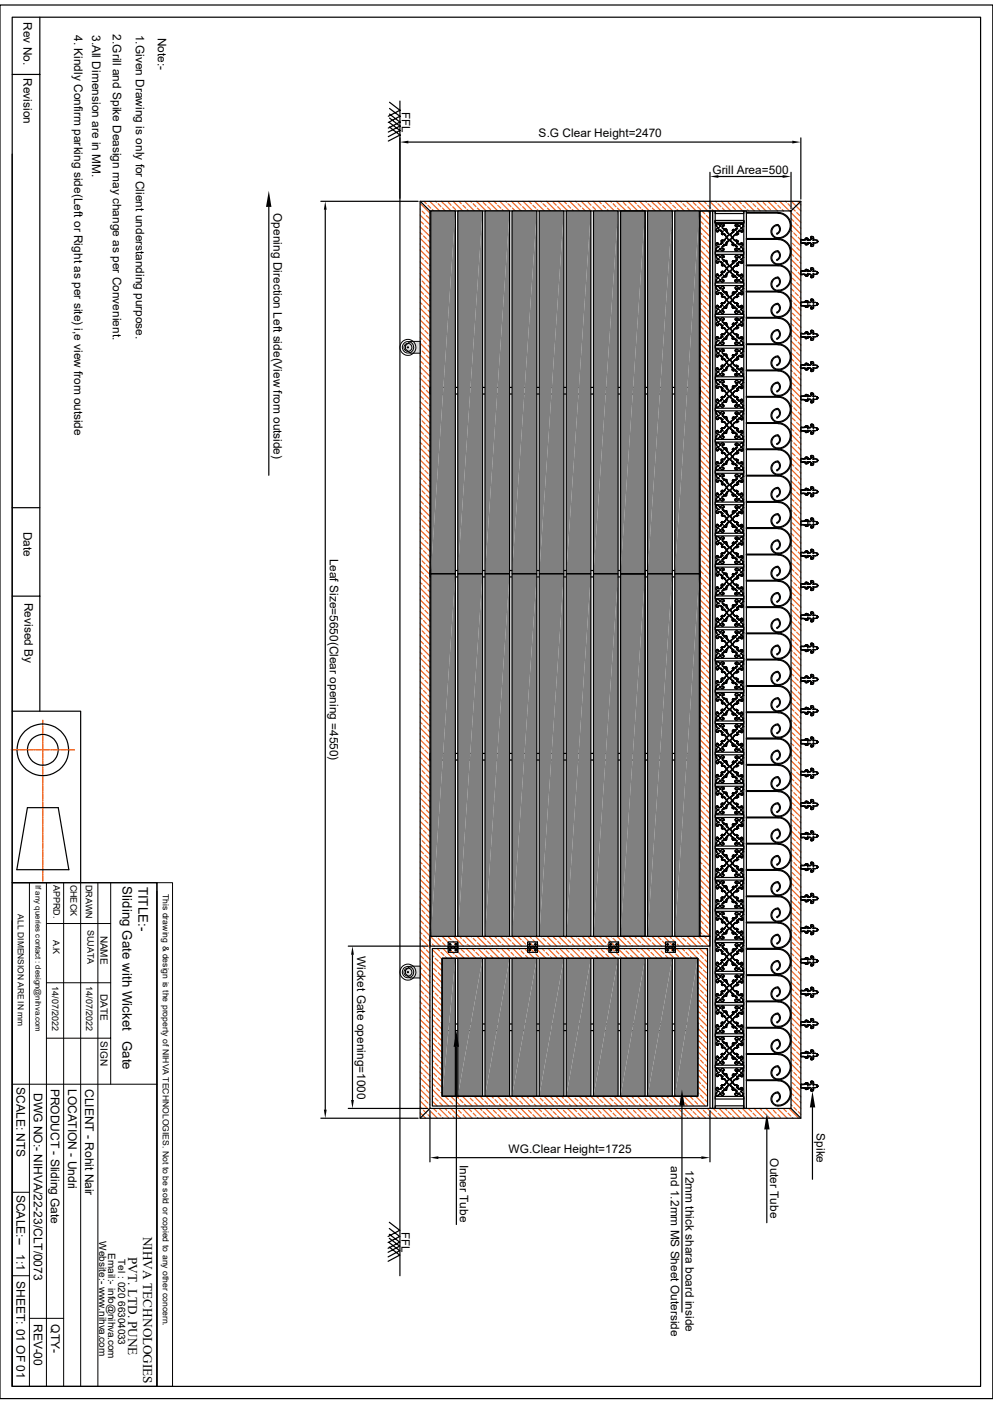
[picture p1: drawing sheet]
<svg xmlns="http://www.w3.org/2000/svg" width="210mm" height="297mm" viewBox="0 0 210 297" stroke-linecap="round" stroke-linejoin="round" font-family="sans-serif">
<defs><g id="words">
<g font-size="2.8">
<text x="25.9" y="187.5" transform="rotate(90 25.9 187.5)">Sliding Gate with Wicket</text>
<text x="29.3" y="187.6" transform="rotate(90 29.3 187.6)">TITLE:-</text>
<text x="25.9" y="220.3" transform="rotate(90 25.9 220.3)">Gate</text>
<text x="30.3" y="261.6" transform="rotate(90 30.3 261.6)">NIHVA TECHNOLOGIES</text>
<text x="27.1" y="265.9" transform="rotate(90 27.1 265.9)">PVT. LTD. PUNE</text>
</g>
<g font-size="2.5">
<text x="5" y="4.7" transform="rotate(90 5 4.7)">Rev No.</text>
<text x="15.7" y="7.4" transform="rotate(90 15.7 7.4)">4. Kindly Confirm parking side(Left or Right as per site) i,e view from outside</text>
<text x="19.5" y="7.4" transform="rotate(90 19.5 7.4)">3.All Dimension are in MM.</text>
<text x="23.9" y="7.3" transform="rotate(90 23.9 7.3)">2.Grill and Spike Deasign may change as per Convenient.</text>
<text x="28.7" y="7.3" transform="rotate(90 28.7 7.3)">1.Given Drawing is only for Client understanding purpose.</text>
<text x="33.4" y="8" transform="rotate(90 33.4 8)">Note:-</text>
<text x="5" y="16.6" transform="rotate(90 5 16.6)">Revision</text>
<text x="85" y="23.6" transform="rotate(90 85 23.6)">FFL</text>
<text x="113.9" y="29.1">S.G Clear Height=2470</text>
<text x="150.7" y="36.9">Grill Area=500</text>
<text x="57.8" y="45" transform="rotate(90 57.8 45)">Opening Direction Left side(View from outside)</text>
<text x="5" y="112.5" transform="rotate(90 5 112.5)">Date</text>
<text x="69.8" y="118.2" transform="rotate(90 69.8 118.2)">Leaf Size=5650(Clear opening =4550)</text>
<text x="5.2" y="127.5" transform="rotate(90 5.2 127.5)">Revised By</text>
<text x="75.5" y="202.1" transform="rotate(90 75.5 202.1)">Wicket Gate opening=1000</text>
<text x="3.5" y="230" transform="rotate(90 3.5 230)">SCALE: NTS</text>
<text x="7.2" y="231.2" transform="rotate(90 7.2 231.2)">DWG NO:- NIHVA/22-23/CLT/0073</text>
<text x="10.8" y="230.3" transform="rotate(90 10.8 230.3)">PRODUCT - Sliding Gate</text>
<text x="14.4" y="230.3" transform="rotate(90 14.4 230.3)">LOCATION - Undri</text>
<text x="18" y="230.4" transform="rotate(90 18 230.4)">CLIENT - Rohit Nair</text>
<text x="172.7" y="239.8" transform="rotate(90 172.7 239.8)">Spike</text>
<text x="107.5" y="243.9">WG.Clear Height=1725</text>
<text x="162.9" y="245" transform="rotate(90 162.9 245)">Outer Tube</text>
<text x="97.3" y="246.4" transform="rotate(90 97.3 246.4)">Inner Tube</text>
<text x="141.9" y="246.8" transform="rotate(90 141.9 246.8)">and 1.2mm MS Sheet Outerside</text>
<text x="145" y="247.5" transform="rotate(90 145 247.5)">12mm thick shara board inside</text>
<text x="3.5" y="252.7" transform="rotate(90 3.5 252.7)">SCALE:--</text>
<text x="84.9" y="260.6" transform="rotate(90 84.9 260.6)">FFL</text>
<text x="3.5" y="265.3" transform="rotate(90 3.5 265.3)">1:1</text>
<text x="3.5" y="271" transform="rotate(90 3.5 271)">SHEET: 01 OF 01</text>
<text x="7.2" y="280" transform="rotate(90 7.2 280)">REV-00</text>
<text x="10.8" y="280.2" transform="rotate(90 10.8 280.2)">QTY-</text>
</g>
<g font-size="2.1">
<text x="21.3" y="197.9" transform="rotate(90 21.3 197.9)">NAME</text>
<text x="21.3" y="210.3" transform="rotate(90 21.3 210.3)">DATE</text>
<text x="21.3" y="220.3" transform="rotate(90 21.3 220.3)">SIGN</text>
<text x="21" y="262.6" transform="rotate(90 21 262.6)">Website:- www.nihva.com</text>
<text x="22.9" y="265" transform="rotate(90 22.9 265)">Email:- info@nihva.com</text>
<text x="25" y="266.3" transform="rotate(90 25 266.3)">Tel : 020 66304033</text>
</g>
<g font-size="1.9">
<text x="11.3" y="187.2" transform="rotate(90 11.3 187.2)">APPRD.</text>
<text x="14.9" y="187.1" transform="rotate(90 14.9 187.1)">CHECK</text>
<text x="18.1" y="187.2" transform="rotate(90 18.1 187.2)">DRAWN</text>
<text x="18.5" y="196.7" transform="rotate(90 18.5 196.7)">SUJATA</text>
<text x="11.3" y="198.8" transform="rotate(90 11.3 198.8)">A.K</text>
<text x="11" y="208.6" transform="rotate(90 11 208.6)">14/07/2022</text>
<text x="18.2" y="208.6" transform="rotate(90 18.2 208.6)">14/07/2022</text>
</g>
<g font-size="1.8">
<text x="34.5" y="189.1" transform="rotate(90 34.5 189.1)">This drawing &amp; design is the property of NIHVA TECHNOLOGIES. Not to be sold or copied to any other concern.</text>
<text x="3.8" y="193.4" transform="rotate(90 3.8 193.4)">ALL DIMENSION ARE IN mm</text>
</g>
<text font-size="1.7" x="7.5" y="187.2" transform="rotate(90 7.5 187.2)">If any queries contact : design@nihva.com</text>
</g></defs>
<g fill="none" stroke="#f26722" stroke-width=".25">
<path d="M88.9 51.6v.1M88.9 56.6l.4 .4M88.9 59.1h.1M88.9 44.2v.1M88.9 49.2l.4 .4M88.9 43l2 2.1M88.9 45.5l2 2M88.9 48l2 2M88.9 50.4l2 2.1M88.9 52.9l2 2M88.9 55.4l2 2M88.9 57.8l2 2.1"/>
<path d="M88.9 54.2l.7 .6M88.9 46.8l.7 .6M89.3 52.1l.6 .6M89.3 59.4l.6 .7M89.3 44.7l.6 .6M89.6 49.9l.6 .6M89.6 57.3l.6 .6M89.7 42.6l.5 .5M89.9 55.1l.6 .7M89.9 47.8l.6 .5M90.2 53l.6 .6M90.2 45.6l.6 .6"/>
<path d="M90.5 50.8l.4 .5M90.5 58.2l.4 .4M90.5 43.4l.6 .6M90.8 56l.1 .2M90.8 48.6l.1 .2M90.9 42.6l2.1 2M91.4 44.3l.3 .3M92.1 42.6l.2 .2M92.7 43.1l.6 .6M93.3 42.6l2.1 2M93.6 44l.6 .6M94.8 42.8l.6 .6"/>
<path d="M95.8 43.7l.6 .6M95.8 42.6l2.1 2M97.1 42.6l.5 .5M97.9 43.4l.6 .6M98.3 42.6l2 2M98.8 44.3l.3 .3M99.5 42.6l.2 .2M100.1 43.1l.6 .6M100.8 42.6l2 2M101 44l.6 .6M102.2 42.8l.6 .6M103.1 43.7l.7 .6"/>
<path d="M103.2 42.6l2.1 2M104.4 42.6l.6 .5M105.3 43.4l.6 .6M105.7 42.6l2 2M106.2 44.3l.3 .3M106.9 42.6l.2 .2M107.4 43.1l.7 .6M108.2 42.6l2 2M108.4 44l.6 .6M109.6 42.8l.6 .6M110.5 43.7l.7 .6M110.6 42.6l2.1 2"/>
<path d="M111.8 42.6l.6 .5M112.7 43.4l.6 .6M113.1 42.6l2 2M113.6 44.3l.3 .3M114.3 42.6l.3 .2M114.9 43.1l.6 .6M115.6 42.6l2 2M115.8 44l.6 .6M117 42.8l.6 .6M117.9 43.7l.6 .6M118 42.6l2.1 2M119.3 42.6l.5 .5"/>
<path d="M120.1 43.4l.6 .6M120.5 42.6l2.1 2M121 44.3l.3 .3M121.7 42.6l.3 .2M122.3 43.1l.6 .6M122.9 42.6l2.1 2M123.2 44l.6 .6M124.4 42.8l.6 .6M125.3 43.7l.6 .6M125.4 42.6l2.1 2M126.7 42.6l.5 .5M127.5 43.4l.6 .6"/>
<path d="M127.9 42.6l2.1 2M128.4 44.3l.3 .3M129.1 42.6l.2 .2M129.7 43.1l.6 .6M130.3 42.6l2.1 2M130.6 44l.6 .6M131.8 42.8l.6 .6M132.8 43.7l.5 .6M132.8 42.6l2.1 2M134.1 42.6l.5 .5M134.9 43.4l.6 .6M135.3 42.6l2 2"/>
<path d="M135.8 44.3l.3 .3M136.5 42.6l.2 .2M137 43.1l.7 .6M137.8 42.6l2 2M138 44l.6 .6M139.2 42.8l.6 .6M140.1 43.7l.7 .6M140.2 42.6l2.1 2M141.4 42.6l.6 .5M142.3 43.4l.6 .6M142.7 42.6l2 2M143.2 44.3l.3 .3"/>
<path d="M143.9 42.6l.2 .2M144.4 43.1l.7 .6M145.2 42.6l2 2M145.4 44l.6 .6M146.6 42.8l.6 .6M147.5 43.7l.7 .6M147.6 42.6l2.6 2.5M148.1 49.2l.4 .4M148.1 51.7h.1M148.1 56.6l.4 .4M148.1 59.1h.1M148.1 45.5l2.1 2.1"/>
<path d="M148.1 48l2.1 2M148.1 50.5l2.1 2M148.1 52.9l2.1 2.1M148.1 55.4l2.1 2M148.1 57.8l2.1 2.1M148.2 46.8l.6 .6M148.2 54.2l.6 .6M148.5 44.7l.6 .6M148.5 52.1l.6 .6M148.5 59.4l.6 .7M148.8 49.9l.6 .6M148.8 57.3l.6 .6"/>
<path d="M148.8 42.6l.6 .5M149.1 47.8l.6 .5M149.1 55.1l.6 .7M149.4 45.6l.6 .6M149.4 53l.6 .6M149.7 43.4l.6 .6M149.7 50.8l.5 .5M149.7 58.2l.5 .5M150 48.6l.2 .2M150 56l.2 .2M150.1 42.6l2 2M150.6 44.3l.3 .3"/>
<path d="M151.3 42.6l.3 .2M151.8 43.1l.7 .6M152.6 42.6l2 2M152.8 44l.6 .6M154 42.8l.6 .6M154.9 43.7l.6 .6M155 42.6l2.1 2M156.3 42.6l.5 .5M157.1 43.4l.6 .6M157.5 42.6l2.1 2M158 44.3l.3 .3M158.7 42.6l.3 .2"/>
<path d="M159.3 43.1l.6 .6M159.9 42.6l2.1 2M160.2 44l.6 .6M161.4 42.8l.6 .6M162.3 43.7l.6 .6M162.4 42.6l2.1 2M163.7 42.6l.5 .5M164.5 43.4l.6 .6M164.9 42.6l2.1 2M165.4 44.3l.3 .3M166.1 42.6l.2 .2M166.7 43.1l.6 .6"/>
<path d="M167.3 46.2l.6 .6M167.3 48.7l.3 .3M167.3 53.6l.6 .6M167.3 56.1l.3 .3M167.3 45l2.1 2.1M167.3 47.5l2.1 2M167.3 50l2.1 2M167.3 52.4l2.1 2.1M167.3 54.9l2.1 2M167.3 57.4l2.1 2M167.3 59.8l2.1 2M167.3 42.6l2.1 2"/>
<path d="M167.6 51.4l.6 .7M167.6 58.8l.6 .6M167.6 44l.6 .7M167.9 49.3l.6 .6M167.9 56.7l.6 .6M168.2 47.1l.6 .7M168.2 54.5l.6 .6M168.5 45l.6 .6M168.5 52.4l.6 .6M168.5 59.8l.6 .6M168.8 50.2l.6 .6M168.8 57.6l.6 .6"/>
<path d="M168.8 42.8l.6 .5M169.1 48l.3 .3M169.1 55.5l.3 .2M88.9 64l.4 .4M88.9 66.5h.1M88.9 71.4l.4 .4M88.9 73.9v.1M88.9 78.8l.4 .4M88.9 77.6l2 2M88.9 60.3l2 2.1M88.9 62.7l2 2.1M88.9 65.2l2 2.1"/>
<path d="M88.9 67.7l2 2.1M88.9 70.1l2 2.1M88.9 72.6l2 2.1M88.9 75.1l2 2M88.9 61.6l.7 .6M88.9 69l.7 .6M88.9 76.4l.7 .6M89.3 66.8l.6 .7M89.3 74.3l.6 .5M89.6 64.7l.6 .6M89.6 72.1l.6 .6M89.6 79.5l.6 .6"/>
<path d="M89.9 62.5l.6 .7M89.9 69.9l.6 .7M89.9 77.3l.6 .6M90.2 60.4l.6 .6M90.2 67.8l.6 .6M90.2 75.2l.6 .6M90.5 65.6l.4 .4M90.5 73l.4 .4M90.8 63.5l.1 .1M90.8 70.9l.1 .1M90.8 78.3l.1 .1M148.1 64l.4 .4"/>
<path d="M148.1 66.5h.1M148.1 71.4l.4 .4M148.1 73.9l.1 .1M148.1 78.8l.4 .4M148.1 60.3l2.1 2.1M148.1 62.8l2.1 2.1M148.1 65.2l2.1 2.1M148.1 67.7l2.1 2.1M148.1 70.2l2.1 2M148.1 72.6l2.1 2.1M148.1 75.1l2.1 2.1M148.1 77.6l2.1 2"/>
<path d="M148.2 61.6l.6 .6M148.2 69l.6 .6M148.2 76.4l.6 .6M148.5 66.8l.6 .7M148.5 74.3l.6 .5M148.8 64.7l.6 .6M148.8 72.1l.6 .6M148.8 79.5l.6 .6M149.1 62.5l.6 .7M149.1 69.9l.6 .7M149.1 77.3l.6 .6M149.4 60.4l.6 .6"/>
<path d="M149.4 67.8l.6 .6M149.4 75.2l.6 .6M149.7 65.6l.5 .5M149.7 73l.5 .5M150 63.5l.2 .1M150 70.9l.2 .1M150 78.3l.2 .1M167.3 61l.6 .6M167.3 63.5l.3 .3M167.3 68.5l.6 .5M167.3 70.9l.3 .3M167.3 75.8l.6 .6"/>
<path d="M167.3 78.3l.3 .3M167.3 62.3l2.1 2M167.3 64.7l2.1 2.1M167.3 67.2l2.1 2.1M167.3 69.7l2.1 2M167.3 72.1l2.1 2.1M167.3 74.6l2.1 2.1M167.3 77.1l2.1 2M167.3 79.5l2.1 2.1M167.6 66.3l.6 .5M167.6 73.6l.6 .7M167.9 64.1l.6 .6"/>
<path d="M167.9 71.5l.6 .6M167.9 78.9l.6 .6M168.2 61.9l.6 .6M168.2 69.3l.6 .6M168.2 76.7l.6 .6M168.5 67.1l.6 .7M168.5 74.5l.6 .7M168.8 65l.6 .6M168.8 72.4l.6 .6M168.8 79.8l.6 .5M169.1 62.8l.3 .3M169.1 70.2l.3 .3"/>
<path d="M169.1 77.6l.3 .3M88.9 81.2v.1M88.9 80l2 2.1M88.9 82.5l2 2M88.9 85l2 2M88.9 87.4l2 2.1M88.9 89.9l2 2M88.9 92.3l2 2.1M88.9 94.8l2 2.1M88.9 97.3l2 2.1M88.9 99.7l2 2.1M88.9 86.2l.4 .4"/>
<path d="M88.9 88.6v.1M88.9 93.6l.4 .4M88.9 96.1h.1M88.9 83.8l.7 .6M88.9 91.2l.7 .6M88.9 98.6l.7 .6M89.3 81.7l.6 .6M89.3 89l.6 .7M89.3 96.4l.6 .7M89.6 86.9l.6 .6M89.6 94.3l.6 .6M89.9 84.8l.6 .5"/>
<path d="M89.9 92.1l.6 .7M89.9 99.5l.6 .7M90.2 82.6l.6 .6M90.2 90l.6 .6M90.2 97.4l.6 .6M90.5 80.4l.4 .5M90.5 87.8l.4 .4M90.5 95.2l.4 .4M90.8 85.6l.1 .2M90.8 93l.1 .2M148.1 81.3h.1M148.1 86.2l.4 .4"/>
<path d="M148.1 88.7h.1M148.1 93.6l.4 .4M148.1 96.1h.1M148.1 80.1l2.1 2M148.1 82.5l2.1 2.1M148.1 85l2.1 2M148.1 87.5l2.1 2M148.1 89.9l2.1 2.1M148.1 92.4l2.1 2M148.1 94.8l2.1 2.1M148.1 97.3l2.1 2.1M148.1 99.8l2.1 2.1"/>
<path d="M148.2 83.8l.6 .6M148.2 91.2l.6 .6M148.2 98.6l.6 .6M148.5 81.7l.6 .6M148.5 89l.6 .7M148.5 96.4l.6 .7M148.8 86.9l.6 .6M148.8 94.3l.6 .6M149.1 84.8l.6 .5M149.1 92.1l.6 .7M149.1 99.5l.6 .7M149.4 82.6l.6 .6"/>
<path d="M149.4 90l.6 .6M149.4 97.4l.6 .6M149.7 80.4l.5 .5M149.7 87.8l.5 .5M149.7 95.2l.5 .5M150 85.6l.2 .2M150 93l.2 .2M167.3 83.2l.6 .6M167.3 85.7l.3 .3M167.3 90.6l.6 .6M167.3 93.1l.3 .2M167.3 98l.6 .6"/>
<path d="M167.3 82l2.1 2.1M167.3 84.5l2.1 2M167.3 87l2.1 2M167.3 89.4l2.1 2.1M167.3 91.9l2.1 2M167.3 94.3l2.1 2.1M167.3 96.8l2.1 2M167.3 99.3l2.1 2M167.6 81l.6 .7M167.6 88.4l.6 .6M167.6 95.8l.6 .6M167.9 86.3l.6 .6"/>
<path d="M167.9 93.7l.6 .6M168.2 84.1l.6 .7M168.2 91.5l.6 .6M168.2 98.9l.6 .6M168.5 82l.6 .6M168.5 89.4l.6 .6M168.5 96.8l.6 .6M168.8 87.2l.6 .6M168.8 94.6l.6 .6M169.1 85l.3 .3M169.1 92.5l.3 .2M169.1 99.8l.3 .3"/>
<path d="M88.9 102.2l2 2.1M88.9 104.7l2 2M88.9 107.1l2 2.1M88.9 109.6l2 2.1M88.9 112.1l2 2M88.9 114.6l2 2M88.9 117l2 2.1M88.9 119.5l2 2M88.9 101l.4 .4M88.9 103.5h.1M88.9 108.4l.4 .4M88.9 110.8v.2"/>
<path d="M88.9 115.8l.4 .4M88.9 118.2v.1M88.9 106l.7 .6M88.9 113.4l.7 .6M89.3 103.8l.6 .7M89.3 111.3l.6 .5M89.3 118.7l.6 .6M89.6 101.7l.6 .6M89.6 109.1l.6 .6M89.6 116.5l.6 .6M89.9 106.9l.6 .6M89.9 114.3l.6 .6"/>
<path d="M90.2 104.8l.6 .6M90.2 112.2l.6 .6M90.2 119.5l.6 .7M90.5 102.6l.4 .4M90.5 110l.4 .4M90.5 117.4l.4 .5M90.8 100.5l.1 .1M90.8 107.9l.1 .1M90.8 115.2l.1 .2M148.1 108.4l.4 .4M148.1 110.9l.1 .1M148.1 115.8l.4 .4"/>
<path d="M148.1 118.3h.1M148.1 101l.4 .4M148.1 103.5h.1M148.1 102.2l2.1 2.1M148.1 104.7l2.1 2.1M148.1 107.2l2.1 2M148.1 109.6l2.1 2.1M148.1 112.1l2.1 2.1M148.1 114.6l2.1 2M148.1 117.1l2.1 2M148.1 119.5l2.1 2.1M148.2 113.4l.6 .6"/>
<path d="M148.2 106l.6 .6M148.5 111.3l.6 .5M148.5 118.7l.6 .6M148.5 103.8l.6 .7M148.8 109.1l.6 .6M148.8 116.5l.6 .6M148.8 101.7l.6 .6M149.1 114.3l.6 .6M149.1 106.9l.6 .6M149.4 112.2l.6 .6M149.4 119.5l.6 .7M149.4 104.8l.6 .6"/>
<path d="M149.7 110l.5 .4M149.7 117.4l.5 .5M149.7 102.6l.5 .5M150 100.5l.2 .1M150 107.9l.2 .1M150 115.2l.2 .2M167.3 100.5l.3 .3M167.3 105.5l.6 .5M167.3 107.9l.3 .3M167.3 112.8l.6 .6M167.3 115.3l.3 .3M167.3 101.7l2.1 2.1"/>
<path d="M167.3 104.2l2.1 2.1M167.3 106.7l2.1 2M167.3 109.1l2.1 2.1M167.3 111.6l2.1 2.1M167.3 114.1l2.1 2M167.3 116.5l2.1 2.1M167.3 119l2.1 2.1M167.6 103.2l.6 .6M167.6 110.6l.6 .7M167.6 118l.6 .7M167.9 101l.6 .7M167.9 108.5l.6 .6"/>
<path d="M167.9 115.9l.6 .6M168.2 106.3l.6 .6M168.2 113.7l.6 .6M168.5 104.1l.6 .7M168.5 111.5l.6 .7M168.5 119l.6 .5M168.8 102l.6 .6M168.8 109.4l.6 .6M168.8 116.8l.6 .5M169.1 107.2l.3 .3M169.1 114.6l.3 .3M88.9 123.2l.4 .4"/>
<path d="M88.9 125.6v.1M88.9 130.6l.4 .4M88.9 133.1h.1M88.9 138l.4 .4M88.9 122l2 2M88.9 124.4l2 2.1M88.9 126.9l2 2M88.9 129.3l2 2.1M88.9 131.8l2 2.1M88.9 134.3l2 2.1M88.9 136.7l2 2.1M88.9 139.2l2 2.1"/>
<path d="M88.9 120.8l.7 .6M88.9 128.2l.7 .6M88.9 135.6l.7 .6M89.3 126l.6 .7M89.3 133.4l.6 .7M89.6 123.9l.6 .6M89.6 131.3l.6 .6M89.6 138.7l.6 .6M89.9 129.1l.6 .7M89.9 136.5l.6 .7M89.9 121.7l.6 .6M90.2 127l.6 .6"/>
<path d="M90.2 134.4l.6 .6M90.5 124.8l.4 .4M90.5 132.2l.4 .4M90.5 139.6l.4 .4M90.8 130l.1 .2M90.8 137.5l.1 .1M90.8 122.6l.1 .2M148.1 123.2l.4 .4M148.1 125.7h.1M148.1 130.6l.4 .4M148.1 133.1h.1M148.1 138l.4 .4"/>
<path d="M148.1 136.8l2.1 2M148.1 139.2l2.1 2.1M148.1 122l2.1 2M148.1 124.5l2.1 2M148.1 126.9l2.1 2M148.1 129.4l2.1 2M148.1 131.8l2.1 2.1M148.1 134.3l2.1 2.1M148.2 120.8l.6 .6M148.2 128.2l.6 .6M148.2 135.6l.6 .6M148.5 126l.6 .7"/>
<path d="M148.5 133.4l.6 .7M148.8 123.9l.6 .6M148.8 131.3l.6 .6M148.8 138.7l.6 .6M149.1 121.7l.6 .6M149.1 129.1l.6 .7M149.1 136.5l.6 .7M149.4 127l.6 .6M149.4 134.4l.6 .6M149.7 124.8l.5 .5M149.7 132.2l.5 .5M149.7 139.6l.5 .5"/>
<path d="M150 122.6l.2 .2M150 130l.2 .2M150 137.5l.2 .1M167.3 120.2l.6 .6M167.3 122.7l.3 .3M167.3 127.6l.6 .6M167.3 130.1l.3 .2M167.3 135l.6 .6M167.3 137.5l.3 .3M167.3 121.5l2.1 2M167.3 124l2.1 2M167.3 126.4l2.1 2"/>
<path d="M167.3 128.9l2.1 2M167.3 131.3l2.1 2.1M167.3 133.8l2.1 2M167.3 136.3l2.1 2M167.3 138.7l2.1 2.1M167.6 132.8l.6 .6M167.6 125.4l.6 .6M167.9 130.7l.6 .6M167.9 138l.6 .7M167.9 123.3l.6 .6M168.2 128.5l.6 .6M168.2 135.9l.6 .6"/>
<path d="M168.2 121.1l.6 .6M168.5 133.7l.6 .7M168.5 126.4l.6 .6M168.8 131.6l.6 .6M168.8 139l.6 .6M168.8 124.2l.6 .6M169.1 122l.3 .3M169.1 129.4l.3 .3M169.1 136.8l.3 .3M88.9 140.5h.1M88.9 145.4l.4 .4M88.9 147.8v.1"/>
<path d="M88.9 152.8l.4 .4M88.9 155.2v.1M88.9 141.7l2 2M88.9 144.1l2 2.1M88.9 146.6l2 2.1M88.9 149.1l2 2M88.9 151.6l2 2M88.9 154l2 2.1M88.9 156.5l2 2M88.9 159l2 2M88.9 143l.7 .6M88.9 150.4l.7 .6"/>
<path d="M88.9 157.8l.7 .6M89.3 140.8l.6 .7M89.3 148.3l.6 .5M89.3 155.7l.6 .6M89.6 146.1l.6 .6M89.6 153.5l.6 .6M89.9 143.9l.6 .6M89.9 151.3l.6 .6M89.9 158.7l.6 .6M90.2 141.8l.6 .6M90.2 149.2l.6 .6M90.2 156.5l.6 .7"/>
<path d="M90.5 147l.4 .4M90.5 154.4l.4 .5M90.8 144.9h.1M90.8 152.2l.1 .2M90.8 159.6l.1 .2M148.1 140.5h.1M148.1 141.7l2.1 2.1M148.1 144.2l2.1 2M148.1 146.6l2.1 2.1M148.1 149.1l2.1 2.1M148.1 151.6l2.1 2M148.1 154.1l2.1 2"/>
<path d="M148.1 156.5l2.1 2.1M148.1 159l2.1 2M148.1 145.4l.4 .4M148.1 147.9h.1M148.1 152.8l.4 .4M148.1 155.3h.1M148.2 143l.6 .6M148.2 150.4l.6 .6M148.2 157.8l.6 .6M148.5 140.8l.6 .7M148.5 148.3l.6 .5M148.5 155.7l.6 .6"/>
<path d="M148.8 146.1l.6 .6M148.8 153.5l.6 .6M149.1 143.9l.6 .6M149.1 151.3l.6 .6M149.1 158.7l.6 .6M149.4 141.8l.6 .6M149.4 149.2l.6 .6M149.4 156.5l.6 .7M149.7 147l.5 .4M149.7 154.4l.5 .5M150 144.9l.2 .1M150 152.2l.2 .2"/>
<path d="M150 159.6l.2 .2M167.3 142.5l.6 .5M167.3 144.9l.3 .3M167.3 149.8l.6 .6M167.3 152.3l.3 .3M167.3 157.2l.6 .6M167.3 159.7l.3 .2M167.3 156l2.1 2.1M167.3 158.5l2.1 2M167.3 141.2l2.1 2.1M167.3 143.7l2.1 2M167.3 146.1l2.1 2.1"/>
<path d="M167.3 148.6l2.1 2.1M167.3 151l2.1 2.1M167.3 153.5l2.1 2.1M167.6 140.2l.6 .6M167.6 147.6l.6 .7M167.6 155l.6 .7M167.9 145.5l.6 .6M167.9 152.9l.6 .6M168.2 143.3l.6 .6M168.2 150.7l.6 .6M168.2 158.1l.6 .6M168.5 141.1l.6 .7"/>
<path d="M168.5 148.5l.6 .7M168.5 156l.6 .5M168.8 146.4l.6 .5M168.8 153.8l.6 .5M169.1 144.2l.3 .3M169.1 151.6l.3 .3M169.1 159l.3 .3M88.9 160.2l.4 .4M88.9 162.6v.1M88.9 167.6l.4 .4M88.9 170.1h.1M88.9 175l.4 .4"/>
<path d="M88.9 177.4v.1M88.9 161.4l2 2M88.9 163.9l2 2M88.9 166.3l2 2.1M88.9 168.8l2 2.1M88.9 171.3l2 2M88.9 173.7l2 2.1M88.9 176.2l2 2.1M88.9 178.7l2 2M88.9 172.6l.7 .6M88.9 165.2l.7 .6M89.3 170.4l.6 .7"/>
<path d="M89.3 177.8l.6 .6M89.3 163l.6 .7M89.6 168.3l.6 .6M89.6 175.7l.6 .6M89.6 160.9l.6 .6M89.9 166.1l.6 .7M89.9 173.5l.6 .6M90.2 171.4l.6 .6M90.2 178.8l.6 .6M90.2 164l.6 .6M90.5 169.2l.4 .4M90.5 176.6l.4 .4"/>
<path d="M90.5 161.8l.4 .4M90.8 167l.1 .2M90.8 174.5l.1 .1M148.1 161.4l2.1 2.1M148.1 163.9l2.1 2M148.1 166.4l2.1 2M148.1 168.8l2.1 2.1M148.1 171.3l2.1 2.1M148.1 173.8l2.1 2M148.1 176.2l2.1 2.1M148.1 178.7l2.1 2.1M148.1 160.2l.4 .4"/>
<path d="M148.1 162.7h.1M148.1 167.6l.4 .4M148.1 170.1h.1M148.1 175l.4 .4M148.1 177.5h.1M148.2 165.2l.6 .6M148.2 172.6l.6 .6M148.5 163l.6 .7M148.5 170.4l.6 .7M148.5 177.8l.6 .6M148.8 160.9l.6 .6M148.8 168.3l.6 .6"/>
<path d="M148.8 175.7l.6 .6M149.1 166.1l.6 .7M149.1 173.5l.6 .6M149.4 164l.6 .6M149.4 171.4l.6 .6M149.4 178.8l.6 .6M149.7 161.8l.5 .5M149.7 169.2l.5 .5M149.7 176.6l.5 .5M150 167l.2 .2M150 174.5l.2 .1M167.3 164.6l.6 .6"/>
<path d="M167.3 167.1l.3 .2M167.3 172l.6 .6M167.3 174.5l.3 .3M167.3 179.4l.6 .6M167.3 160.9l2.1 2.1M167.3 163.4l2.1 2M167.3 165.9l2.1 2M167.3 168.3l2.1 2.1M167.3 170.8l2.1 2M167.3 173.3l2.1 2M167.3 175.7l2.1 2.1M167.3 178.2l2.1 2.1"/>
<path d="M167.6 162.4l.6 .6M167.6 169.8l.6 .6M167.6 177.2l.6 .6M167.9 160.3l.6 .6M167.9 167.7l.6 .6M167.9 175l.6 .7M168.2 165.5l.6 .6M168.2 172.9l.6 .6M168.5 163.4l.6 .6M168.5 170.7l.6 .7M168.5 178.1l.6 .7M168.8 161.2l.6 .6"/>
<path d="M168.8 168.6l.6 .6M168.8 176l.6 .6M169.1 166.4l.3 .3M169.1 173.8l.3 .3M88.9 182.4l.4 .4M88.9 184.8v.1M88.9 189.8l.4 .4M88.9 192.2v.1M88.9 197.2l.4 .4M88.9 199.6v.1M88.9 181.1l2 2.1M88.9 183.6l2 2.1"/>
<path d="M88.9 186.1l2 2M88.9 188.6l2 2M88.9 191l2 2.1M88.9 193.5l2 2M88.9 195.9l2 2.1M88.9 198.4l2 2M88.9 180l.7 .6M88.9 187.4l.7 .6M88.9 194.8l.7 .6M89.3 185.3l.6 .5M89.3 192.6l.6 .7M89.6 183.1l.6 .6"/>
<path d="M89.6 190.5l.6 .6M89.6 197.9l.6 .6M89.9 180.9l.6 .6M89.9 188.3l.6 .6M89.9 195.7l.6 .6M90.2 186.1l.6 .7M90.2 193.5l.6 .7M90.5 184l.4 .4M90.5 191.4l.4 .4M90.5 198.8l.6 .6M90.8 181.9h.1M90.8 189.2l.1 .2"/>
<path d="M90.8 196.6l.1 .2M91 198.1l2.1 2.1M91.4 199.7l.5 .5M92.2 198.1l.1 .1M92.7 198.5l.6 .6M93.5 198.1l2 2.1M93.6 199.4l.6 .6M94.8 198.2l.6 .6M95.8 199.1l.6 .6M96 198.1l2 2.1M97.2 198.1l.4 .4M97.9 198.8l.6 .6"/>
<path d="M98.4 198.1l2.1 2.1M98.8 199.7l.5 .5M99.7 198.1v.1M100.1 198.5l.6 .6M100.9 198.1l2.1 2.1M101 199.4l.6 .6M102.2 198.2l.6 .6M103.1 199.1l.7 .6M103.4 198.1l2 2.1M104.6 198.1l.4 .4M105.3 198.8l.6 .6M105.8 198.1l2.1 2.1"/>
<path d="M106.2 199.7l.4 .5M107.1 198.1v.1M107.4 198.5l.7 .6M108.3 198.1l2.1 2.1M108.4 199.4l.6 .6M109.6 198.2l.6 .6M110.5 199.1l.7 .6M110.7 198.1l2.1 2.1M112 198.1l.4 .4M112.7 198.8l.6 .6M113.2 198.1l2.1 2.1M113.6 199.7l.4 .5"/>
<path d="M114.5 198.1l.1 .1M114.9 198.5l.6 .6M115.7 198.1l2.1 2.1M115.8 199.4l.6 .6M117 198.2l.6 .6M117.9 199.1l.6 .6M118.2 198.1l2 2.1M119.4 198.1l.4 .4M120.1 198.8l.6 .6M120.6 198.1l2.1 2.1M121 199.7l.5 .5M121.9 198.1l.1 .1"/>
<path d="M122.3 198.5l.6 .6M123.1 198.1l2 2.1M123.2 199.4l.6 .6M124.4 198.2l.6 .6M125.3 199.1l.6 .6M125.6 198.1l2 2.1M126.8 198.1l.4 .4M127.5 198.8l.6 .6M128 198.1l2.1 2.1M128.4 199.7l.5 .5M129.2 198.1l.1 .1M129.7 198.5l.6 .6"/>
<path d="M130.5 198.1l2 2.1M130.6 199.4l.6 .6M131.8 198.2l.6 .6M132.8 199.1l.6 .6M133 198.1l2 2.1M134.2 198.1l.4 .4M134.9 198.8l.6 .6M135.4 198.1l2.1 2.1M135.8 199.7l.5 .5M136.7 198.1v.1M137 198.5l.7 .6M137.9 198.1l2.1 2.1"/>
<path d="M138 199.4l.6 .6M139.2 198.2l.6 .6M140.1 199.1l.7 .6M140.4 198.1l2 2.1M141.6 198.1l.4 .4M142.3 198.8l.6 .6M142.8 198.1l2.1 2.1M143.2 199.7l.4 .5M144.1 198.1v.1M144.4 198.5l.7 .6M145.3 198.1l2.1 2.1M145.4 199.4l.6 .6"/>
<path d="M146.6 198.2l.6 .6M147.5 199.1l.7 .6M147.7 198.1l2.1 2.1M148.1 182.4l.4 .4M148.1 184.9h.1M148.1 189.8l.4 .4M148.1 192.3h.1M148.1 197.2l.4 .4M148.1 181.2l2.1 2M148.1 183.6l2.1 2.1M148.1 186.1l2.1 2.1M148.1 188.6l2.1 2"/>
<path d="M148.1 191.1l2.1 2M148.1 193.5l2.1 2M148.1 196l2.1 2M148.2 180l.6 .6M148.2 187.4l.6 .6M148.2 194.8l.6 .6M148.5 185.3l.6 .5M148.5 192.6l.6 .7M148.8 183.1l.6 .6M148.8 190.5l.6 .6M148.8 197.9l.6 .6M149.1 180.9l.6 .6"/>
<path d="M149.1 188.3l.6 .6M149.1 195.7l.6 .6M149.4 186.1l.6 .7M149.4 193.5l.6 .7M149.7 184l.5 .4M149.7 191.4l.5 .5M149.7 198.8l.5 .5M150 181.9l.2 .1M150 189.2l.2 .2M150 196.6l.2 .2M167.3 181.9l.3 .3M167.3 186.8l.6 .6"/>
<path d="M167.3 189.3l.3 .3M167.3 194.2l.6 .6M167.3 196.7l.3 .2M167.3 180.7l2.1 2M167.3 183.1l2.1 2.1M167.3 185.6l2.1 2.1M167.3 188l2.1 2.1M167.3 190.5l2.1 2.1M167.3 193l2.1 2.1M167.3 195.5l2.1 2M167.3 197.9l2.1 2.1M167.6 184.6l.6 .7"/>
<path d="M167.6 192l.6 .6M167.6 199.4l.6 .6M167.9 182.5l.6 .6M167.9 189.9l.6 .6M167.9 197.3l.6 .6M168.2 180.3l.6 .6M168.2 187.7l.6 .6M168.2 195.1l.6 .6M168.5 185.5l.6 .6M168.5 193l.6 .5M168.8 183.4l.6 .5M168.8 190.8l.6 .5"/>
<path d="M168.8 198.2l.6 .6M169.1 181.2l.3 .3M169.1 188.6l.3 .3M169.1 196l.3 .3M88.9 204.6l.4 .4M88.9 207.1h.1M88.9 212l.4 .4M88.9 214.4v.1M88.9 219.4l.4 .4M88.9 200.9l2 2M88.9 203.3l2 2.1M88.9 205.8l2 2.1"/>
<path d="M88.9 208.3l2 2M88.9 210.7l2 2.1M88.9 213.2l2 2.1M88.9 215.7l2 2M88.9 218.1l2 2.1M88.9 202.2l.7 .6M88.9 209.6l.7 .6M88.9 217l.7 .6M89.3 200l.6 .7M89.3 207.4l.6 .7M89.3 214.8l.6 .6M89.6 205.3l.6 .6"/>
<path d="M89.6 212.7l.6 .6M89.9 203.1l.6 .7M89.9 210.5l.6 .6M89.9 217.9l.6 .6M90.2 201l.6 .6M90.2 208.4l.6 .6M90.2 215.8l.6 .6M90.5 206.2l.4 .4M90.5 213.6l.4 .4M90.8 204l.1 .2M90.8 211.5l.1 .1M90.8 218.8l.1 .1"/>
<path d="M96.6 200l.2 .2M104.1 200l.1 .2M111.5 200l.1 .2M118.9 200l.1 .2M126.3 200l.1 .2M133.6 200l.2 .2M141.1 200l.1 .2M148.5 200l.1 .2M167.3 201.6l.6 .6M167.3 204.1l.3 .2M167.3 209l.6 .6M167.3 211.5l.3 .3"/>
<path d="M167.3 216.4l.6 .6M167.3 218.9l.3 .3M167.3 200.4l2.1 2M167.3 202.9l2.1 2M167.3 205.3l2.1 2.1M167.3 207.8l2.1 2M167.3 210.3l2.1 2M167.3 212.7l2.1 2.1M167.3 215.2l2.1 2.1M167.3 217.6l2.1 2.1M167.6 206.8l.6 .6M167.6 214.2l.6 .6"/>
<path d="M167.9 204.6l.6 .7M167.9 212l.6 .7M167.9 219.5l.6 .6M168.2 202.5l.6 .6M168.2 209.9l.6 .6M168.2 217.3l.6 .6M168.5 200.4l.6 .6M168.5 207.7l.6 .7M168.5 215.1l.6 .7M168.8 205.6l.6 .6M168.8 213l.6 .5M169.1 203.4l.3 .3"/>
<path d="M169.1 210.8l.3 .3M169.1 218.2l.3 .3M88.9 221.8v.1M88.9 226.8l.4 .4M88.9 229.2v.1M88.9 234.1l.4 .5M88.9 220.6l2 2.1M88.9 223.1l2 2M88.9 225.6l2 2M88.9 228l2 2M88.9 230.5l2 2M88.9 232.9l3.6 3.7"/>
<path d="M88.9 235.4l1.1 1.2M88.9 224.4l.7 .6M88.9 231.8l.7 .6M89.3 222.2l.6 .6M89.3 229.6l.6 .7M89.6 220.1l.6 .6M89.6 227.5l.6 .6M89.6 234.9l.6 .6M89.9 225.3l.6 .6M89.9 232.7l.6 .6M90.2 223.1l.6 .7M90.2 230.5l.6 .7"/>
<path d="M90.5 221l.4 .4M90.5 228.4l.4 .4M90.5 235.8l.6 .6M90.8 226.2l.1 .2M90.8 233.6l.1 .2M91.7 234.6l.6 .6M92.7 235.5l.6 .6M92.9 234.5l2.1 2.1M93.6 236.4l.1 .2M94.1 234.5l.4 .4M94.8 235.2l.6 .6M95.3 234.5l2.1 2.1"/>
<path d="M95.8 236.1l.4 .5M96.6 234.5v.1M97 234.9l.6 .6M97.8 234.5l2.1 2.1M97.9 235.8l.6 .6M99.1 234.6l.6 .6M100.1 235.5l.6 .6M100.3 234.5l2.1 2.1M101 236.4l.1 .2M101.5 234.5l.4 .4M102.2 235.2l.6 .6M102.7 234.5l2.1 2.1"/>
<path d="M103.1 236.1l.5 .5M104 234.5l.1 .1M104.4 234.9l.6 .6M105.2 234.5l2.1 2.1M105.3 235.8l.6 .6M106.5 234.6l.6 .6M107.4 235.5l.7 .6M107.7 234.5l2 2.1M108.4 236.4l.1 .2M108.9 234.5l.4 .4M109.6 235.2l.6 .6M110.2 234.5l2 2.1"/>
<path d="M110.5 236.1l.5 .5M111.4 234.5l.1 .1M111.8 234.9l.6 .6M112.6 234.5l2.1 2.1M112.7 235.8l.6 .6M113.9 234.6l.7 .6M114.9 235.5l.6 .6M115.1 234.5l2 2.1M115.8 236.4l.1 .2M116.3 234.5l.4 .4M117 235.2l.6 .6M117.6 234.5l2 2.1"/>
<path d="M117.9 236.1l.5 .5M118.8 234.5l.1 .1M119.2 234.9l.6 .6M120 234.5l2.1 2.1M120.1 235.8l.6 .6M121.3 234.6l.7 .6M122.3 235.5l.6 .6M122.5 234.5l2 2.1M123.2 236.4l.1 .2M123.7 234.5l.4 .4M124.4 235.2l.6 .6M125 234.5l2 2.1"/>
<path d="M125.3 236.1l.5 .5M126.2 234.5l.1 .1M126.6 234.9l.6 .6M127.4 234.5l2.1 2.1M127.5 235.8l.6 .6M128.7 234.6l.6 .6M129.7 235.5l.6 .6M129.9 234.5l2.1 2.1M130.6 236.4l.1 .2M131.1 234.5l.4 .4M131.8 235.2l.6 .6M132.3 234.5l2.1 2.1"/>
<path d="M132.8 236.1l.4 .5M133.6 234.5v.1M134 234.9l.6 .6M134.8 234.5l2.1 2.1M134.9 235.8l.6 .6M136.1 234.6l.6 .6M137 235.5l.7 .6M137.3 234.5l2.1 2.1M138 236.4l.1 .2M138.5 234.5l.4 .4M139.2 235.2l.6 .6M139.7 234.5l2.1 2.1"/>
<path d="M140.1 236.1l.5 .5M141 234.5l.1 .1M141.4 234.9l.6 .6M142.2 234.5l2.1 2.1M142.3 235.8l.6 .6M143.5 234.6l.6 .6M144.4 235.5l.7 .6M144.7 234.5l2 2.1M145.4 236.4l.1 .2M145.9 234.5l.4 .4M146.6 235.2l.6 .6M147.2 234.5l2 2.1"/>
<path d="M147.5 236.1l.5 .5M148.4 234.5l.1 .1M148.8 234.9l.6 .6M149.6 234.5l2.1 2.1M149.7 235.8l.6 .6M150.9 234.6l.7 .6M151.8 235.5l.7 .6M152.1 234.5l2 2.1M152.8 236.4l.1 .2M153.3 234.5l.4 .4M154 235.2l.6 .6M154.6 234.5l2 2.1"/>
<path d="M154.9 236.1l.5 .5M155.8 234.5l.1 .1M156.2 234.9l.6 .6M157 234.5l2.1 2.1M157.1 235.8l.6 .6M158.3 234.6l.7 .6M159.3 235.5l.6 .6M159.5 234.5l2 2.1M160.2 236.4l.1 .2M160.7 234.5l.4 .4M161.4 235.2l.6 .6M162 234.5l2 2.1"/>
<path d="M162.3 236.1l.5 .5M163.2 234.5l.1 .1M163.6 234.9l.6 .6M164.4 234.5l2.1 2.1M164.5 235.8l.6 .6M165.7 234.6l.6 .6M166.7 235.5l.6 .6M166.9 234.5l2.1 2.1M167.3 223.8l.6 .6M167.3 226.3l.3 .3M167.3 231.2l.6 .6M167.3 233.7l.3 .2"/>
<path d="M167.3 220.1l2.1 2.1M167.3 222.6l2.1 2.1M167.3 225l2.1 2.1M167.3 227.5l2.1 2.1M167.3 230l2.1 2M167.3 232.5l2.1 2M167.6 221.6l.6 .6M167.6 229l.6 .6M167.6 236.4l.1 .2M167.9 226.9l.6 .6M167.9 234.3l.6 .6M168.2 224.7l.6 .6"/>
<path d="M168.2 232.1l.6 .6M168.5 222.5l.6 .6M168.5 230l.6 .5M168.8 220.4l.6 .5M168.8 227.8l.6 .5M168.8 235.2l.6 .6M169.1 225.6l.3 .3M169.1 233l.3 .3"/>
</g>
<g fill="none" stroke="#000" stroke-width=".25">
<path d="M88.9 42.6h80.5v194h-80.5zM88.9 42.6l2 2M148.1 44.6h2.1v153.5h-2.1zM150.2 44.6h.5v189.9h-.5zM150.7 44.6h.6v189.9h-.6zM151.3 46.7h6v.5h-6v-.5h6v.5h-6zM151.3 53.3h6v.5h-6zM151.3 59.9h6v.5h-6zM151.3 44.6h6v.6h-6zM151.3 59.6v.1M151.4 53.1h.1M151.4 47.4v.2"/>
<path d="M151.4 47.3v.1M151.4 47.5h.1M151.4 51.6v.3M151.4 52.7l-.1 .4M151.4 53.9v.2M151.4 58.3v.2M151.4 59.4l-.1 .2M151.4 59.7h.1M151.4 54v.1M151.4 52.6h.1M151.4 59.3h.1M151.4 47.3h.1"/>
<path d="M151.4 52.7h.1M151.4 54.1v.2M151.4 59.3v.1M151.4 53.9h.1M151.5 47.8h.1M151.5 54.4h.1M151.5 59.1l-.1 .1M151.5 48.6l.1 .5M151.5 55.2l.1 .4M151.5 47.8l.3 .3M151.5 47.6v.2M151.5 54.3v.1"/>
<path d="M151.5 51.6h-.1M151.5 52.5l-.1 .1M151.5 58.2h-.1M151.5 54.4v.1M151.5 58.2l-.1 .1M151.5 51.4l-.1 .2M151.5 47.3h.2M151.5 51.8l.1 .2M151.5 59.7h.1M151.5 53.9h.2M151.5 58.5l.2 .3M151.6 55.5v.2l.4-.2"/>
<path d="M151.6 54.5l.2 .3M151.6 52l.3 .2M151.6 51.4h.1M151.6 51.4v.1M151.6 58h.1M151.6 58l-.1 .1M151.6 49h.1M151.6 51.4h.2M151.6 55l-.1 .2M151.7 53.1h-.2M151.7 59.7h-.2M151.7 49.1h.1"/>
<path d="M151.7 47.4h.1M151.7 53h.1M151.7 54h.1M151.7 58h.1M151.7 58l.2 .1M151.7 59.6h.1M151.8 48.3h.1M151.8 48.3l-.3 .3M151.8 58.7h.1M151.8 52.2h.1M151.8 52.2l-.3 .3M151.8 58.9l-.3 .2"/>
<path d="M151.8 47.4h.1M151.8 51.7h.1M151.8 51.6h.1M151.8 53h.1M151.8 54h.1M151.8 58.3h.1M151.8 58.8h.1M151.8 59.6h.1M151.8 48.2h.1M151.8 58.2v.1M151.8 54.8h.2M151.9 48.7h.1"/>
<path d="M151.9 48.2h.1M151.9 52.2h.1M151.9 55.3h.1M151.9 55.4h.1M151.9 54.8h.1M151.9 58.8h.1M151.9 52.2h-.1M151.9 48.8l.1 .1M151.9 58.2h.1M151.9 48.8h.1M151.9 51.5h.1M151.9 55.4l.1 .1"/>
<path d="M151.9 58.1h.1M151.9 58.3l.1 .1M151.9 47.4l.3 .4M151.9 51.4v.1M151.9 58.8h-.1M151.9 58.3h.1M151.9 54l.3 .4M151.9 58.2l-.1 .1M151.9 51.5v.1M151.9 55.3v.1M151.9 51.6l.1 .2M151.9 51.5l-.1 .1"/>
<path d="M151.9 54.9l-.3 .1M151.9 58.2v.1M152 51.8h.2M152 48.9l-.2 .2M152 55.5h-.1M152 58.4h.1M152 52.9l-.2 .1M152 59.5l-.2 .1M152.1 58.4h.1M152.2 52.6h.1M152.2 52.7l-.1 .2M152.3 47.8h.1"/>
<path d="M152.3 52.6h.1M152.3 54.4h.1M152.3 59.2h.1M152.3 48.6l-.4 .1M152.3 59.2l-.2 .4M152.3 55.2l-.4 .1M152.3 48.6l.1 .1M152.3 55.3h.1M152.4 51.7h.1M152.4 51.6v.1M152.4 52.6v.3M152.4 59.3v.1"/>
<path d="M152.4 51.7h-.1M152.4 58.3l-.1 .1M152.4 59.4l.1 .2M152.4 59.4h.1M152.4 48.8h.1M152.4 51.6h.1M152.4 55.4h.1M152.4 55.3h.1M152.4 58.3h.1M152.4 48.7h.1M152.4 51.5v.1M152.4 55.3v.1"/>
<path d="M152.4 58.2v.1M152.4 51.5h.1M152.4 58.1h.1M152.4 58.2h.1M152.4 48.8v.1M152.4 55.5h.1M152.4 58.1v.1M152.4 52.8l.1 .1M152.5 48.9h.1M152.5 51.4h.1M152.5 55.5h.1M152.5 58h.1"/>
<path d="M152.5 48.8v.1M152.5 55.4v.1M152.5 49h.1M152.5 55.6h.1M152.5 48.9l.3 .1M152.5 51h.1M152.5 51.4v.1M152.5 52.9l.2 .1M152.5 55.5l.3 .2M152.5 57.6l.2 .1M152.5 59.6h.2M152.6 51h.1"/>
<path d="M152.6 57.6h.1M152.6 49.4h.1M152.6 50.9v.2h.1M152.6 51.4h.1M152.6 56h.1M152.6 49.4l.2 .3 .3-.2M152.6 50.8h.3M152.6 53h.3M152.6 50.8v.1M152.6 55.6h.1M152.7 49.4h.1M152.7 56h.1"/>
<path d="M152.7 51.4h-.2M152.7 47.4l-.3 .4M152.7 51.1h.1M152.7 51.4h.1M152.7 58h.1M152.7 51.1v.3M152.7 52.5l.1 .1M152.7 57.7v.3M152.7 52.2v.3M152.7 58.8v.4M152.7 49h.1M152.7 49.1h.1"/>
<path d="M152.7 55.7h.1M152.7 49.1v.2M152.7 55.7v.2M152.7 48.2l.1 .1M152.7 54.5v.3M152.7 52.1v.1M152.7 59.2h.1M152.7 55.9v.1M152.7 54.8l.1 .1M152.7 58.7v.1M152.8 52.1h.1M152.8 52.6h.1"/>
<path d="M152.8 59.2h.1M152.8 49.3l-.2 .1M152.8 47.8h.1M152.8 55.9l-.2 .1 .1 .2M152.8 47.8l-.1 .4M152.8 58l-.3 .1M152.8 48.3h.1M152.8 54.9h.1M152.8 54.4h.1M152.8 58.7h.1M152.8 48.3h.2M152.8 47.4h.1"/>
<path d="M152.8 54h.1M152.9 47.8h.1M152.9 54.4h.1M152.9 47.3l-.2 .1M152.9 52h.1M152.9 54l-.4 .1-.1 .3M152.9 57.4h.1M152.9 54.4l-.2 .2M152.9 58.6h.1M152.9 47.4l.3 .1M152.9 52.5l.2 .3M152.9 59.1a.3 .3 0 0 1 .2 .5 .3 .3 0 0 1-.5 0"/>
<path d="M152.9 49.6h.1M152.9 56.2h-.2M152.9 48.4h.1M152.9 50.8l.1 .1M152.9 55h.1M152.9 54h.1M152.9 58.7h-.1M153 48.4h.1M153 52h.1M153 55h.1M153 58.6h.1M153 58.7h.1"/>
<path d="M153 47.9h.1M153 47.8v.1M153 52.5l-.2 .1M153 59.1l-.2 .2M153 50.9h.1M153 57.5h.1M153 47.8h.1M153 53h-.1M153 56.2h.1M153 56.1v.1M153 54v.1M153 49.5h.1"/>
<path d="M153 56.1h.1M153 48.4l.1 .2M153 55l.1 .2M153 57.5l-.3-.1-.1 .3M153 54.1l.2 .1M153.1 49.5h.1M153.1 48.4h.1M153.1 51.7h.1M153.1 51.9h.1M153.1 56.1h.1M153.1 55.1h.1M153.1 58.4h.1"/>
<path d="M153.1 58.6h.1M153.1 49.5l.1 .1M153.1 51.9l-.1 .1M153.1 50.8h.1M153.1 50.8v.1M153.1 51.8v.1M153.1 58.4l-.1 .2M153.1 52.9h-.1M153.1 56.1h-.1M153.1 48.6h.1M153.1 55.3h.1M153.1 51.7l.2 .1"/>
<path d="M153.1 58.4h.2M153.1 49.6h.1M153.1 47.5v.1M153.1 54.2v.1M153.1 56.1v.1M153.1 57.4l-.1 .1M153.1 52.9h.1M153.1 56.1l.1 .1M153.1 56.2h.1M153.2 48.6h.1M153.2 55.3h.1M153.2 48.6h.2"/>
<path d="M153.2 50.8h.1M153.2 47.6l-.2 .3M153.2 54.3l-.2 .2M153.2 51.7l-.1 .1M153.2 57.4h.1M153.2 57.4h-.1M153.2 49.7h.1M153.2 56.3h.1M153.2 50.7h.1M153.3 50.7l-.1 .1M153.3 57.3l-.1 .1M153.3 57.3h.1"/>
<path d="M153.3 56.3h.1M153.3 49.8h.1M153.3 49.7h.1M153.3 56.3l.1 .1M153.4 51.7l.1 .2M153.4 58.3l.1 .2M153.4 55.2l-.3 .1M153.4 50.6l-.1 .1M153.4 49.8h.1M153.4 56.4h.1M153.5 48.5h.1M153.5 51.9h.1"/>
<path d="M153.5 55.1h.1M153.5 55.2h.1M153.5 58.5h.1M153.5 48.5l-.1 .2M153.5 49.8v.2M153.5 55.1l-.1 .2M153.5 56.4v.2M153.5 48.6h-.1M153.5 55.1l.2 .1M153.5 55.2h-.1M153.5 49.9v.1M153.5 50l.1 .1"/>
<path d="M153.5 57l-.2 .2M153.5 50.4v.1M153.5 56.6h.1M153.5 56.6l.1 .1M153.5 56.5v.1M153.5 57v.1M153.5 51.4h.1M153.5 58.1h.1M153.5 58l.2 .3-.3 .2M153.5 51.4l.2 .2M153.5 58l.1 .1M153.6 48.9h.1"/>
<path d="M153.6 51.4h.1M153.6 55.6h.1M153.6 58.1h.1M153.6 49h.1M153.6 51.5h.1M153.6 55.6l.1 .2M153.6 55.5h.1M153.6 49l.1 .1M153.6 51.6h.1M153.6 50.1h.1M153.6 48.5l.1 .1M153.6 58h-.1"/>
<path d="M153.6 58.2h.1M153.6 56.7h.1M153.7 50.3h.1M153.7 57h.1M153.7 51.3l-.2 .1M153.7 48.8h.1M153.7 50.3l-.3 .3M153.7 51.6l-.1 .3h-.2M153.7 48.6h.1M153.7 49v.1M153.7 57.9v.1M153.7 50.4h.1"/>
<path d="M153.7 56.9l-.2 .1M153.7 50h.1M153.7 51.3h.1M153.7 56.7h.1M153.7 57.9h.1M153.7 48.6l-.1 .4M153.7 55.2v.2M153.7 49.1h.1M153.7 55.7v.1M153.7 55.5l-.1 .1M153.8 49.1h.1M153.8 55.8h.1"/>
<path d="M153.8 49.1v.1M153.8 50.4l.1 .1M153.8 56.6h-.1M153.8 57l.1 .1M153.8 49.2l.1 .1M153.8 49.2v.1M153.8 55.8l.1 .1M153.8 51.1h.2M153.8 51.1h.1M153.9 49.3l.1 .1M153.9 51.1l-.2 .1M153.9 55.9v.1"/>
<path d="M153.9 57.7l-.2 .2M153.9 56h.2M153.9 49.9l-.2 .1M153.9 50.6l.2 .2M153.9 56.5l-.1 .1M153.9 57.2l.2 .2M154 57.7h-.2M154 56h.1M154.1 51h-.1M154.1 50.8h.1M154.1 57.4h.1M154.1 51h.1"/>
<path d="M154.1 49.6h.1M154.1 56.2h.1M154.1 49.6l-.1 .2M154.1 49.4l.1 .2M154.1 56l.1 .2M154.1 50.8v.2M154.1 57.4v.1M154.1 57.5l-.1 .1M154.1 56.2l-.1 .2M154.4 50.8v.2M154.4 57.4v.2M154.4 50.8h.1"/>
<path d="M154.4 57.4h.1M154.5 49.7h.1M154.5 56.3h.1M154.5 49.7l.1 .2M154.5 49.5l-.1 .2M154.5 51l.1 .1M154.5 57.4h-.1M154.5 57.6l.1 .1M154.5 51.1h.2M154.5 56.3l.1 .2M154.6 49.4h.1M154.6 49.4l-.1 .1"/>
<path d="M154.6 56h.1M154.6 56.1h-.1M154.6 56l-.2 .3M154.6 50.6l-.2 .2M154.6 57.2l-.1 .2M154.6 51.1l.2 .1M154.6 57.7l.2 .1M154.7 49.9l.2 .2M154.7 51.1h.1M154.7 57.7h-.2M154.7 56.6l.2 .1M154.7 56h.1"/>
<path d="M154.7 49.3v.1M154.7 49.4h.1M154.7 51.1l.1 .1M154.7 55.9v.1M154.7 57.8l.1 .1M154.8 49.3h.1M154.8 51.2v.1M154.8 57.8v.1M154.8 51.3h.1M154.8 57.9h.1M154.8 50.4l-.2 .1M154.8 49.2v.1"/>
<path d="M154.8 51.7l.1 .1M154.8 55.8v.1M154.8 58.3l.1 .1M154.8 57l-.2 .2M154.9 50v.1M154.9 48.7v.1M154.9 51.3v.1M154.9 55.3v.1M154.9 57.9v.1M154.9 50.4h-.1M154.9 50.3h.1M154.9 51.6h.1"/>
<path d="M154.9 56.7h.1M154.9 49.2h.1M154.9 50.4h.1M154.9 55.8h.1M154.9 57h.1M154.9 48.8v.1M154.9 49.2v.1M154.9 55.8v.1M154.9 51.8v.1M154.9 58.4v.1M154.9 48.9h.1M154.9 51.6v.1"/>
<path d="M154.9 51.4h.1M154.9 55.4v.1M154.9 55.5h.1M154.9 58.3h.1M154.9 50.1h.1M154.9 51.5h.1M154.9 58.1h.1M154.9 48.9l.1 .1M154.9 55.2v.1M154.9 55.5l.1 .1M154.9 55.3h.1M154.9 57l-.1 .1"/>
<path d="M154.9 58l.1 .1M155 49h.1M155 51.5h.1M155 55.6h.1M155 58.1h.1M155 48.6l-.1 .1M155 55.7l-.1 .1M155 50.3l.1 .1M155 51.5l-.1 .1M155 51.9h.2M155 55.5v.1M155 55.7h.1"/>
<path d="M155 55.2h-.1M155 56.9l.1 .1M155 58.1l-.1 .1M155 58.5h.2M155 49.1l-.1 .1M155 48.6h.2M155 55.2h.2M155.1 51.9h.1M155.1 58.5h.1M155.1 50.5h.1M155.1 57.1h.1M155.1 48.6h.1"/>
<path d="M155.1 55.2h.1M155.1 50.1h-.2M155.1 50v.1M155.1 50.5v.1M155.1 57.1v.1M155.1 50.6h.1M155.1 56.7l-.2 .1M155.1 56.6v.1M155.1 57.3h.1M155.2 48.6h.1M155.2 50h-.1M155.2 48.6v.1"/>
<path d="M155.2 49.9v.1M155.2 51.7l-.1 .2M155.2 55.2v.1M155.2 56.5l-.1 .2M155.2 58.4l-.1 .1M155.2 49.8v.1M155.2 56.5h.1M155.2 51.8h-.1M155.2 51.8h.2M155.2 55.3h.1M155.2 50.6v.1M155.2 50.7h.1"/>
<path d="M155.2 57.2v.1M155.2 48.7h.1M155.2 55.3v.1M155.2 57.3v.1M155.2 57.3h.1M155.3 49.8h.1M155.3 49.8l-.1 .1M155.3 49.7v.1M155.3 56.4h.1M155.3 50.8h.1M155.3 57.4h.1M155.3 48.7h.2"/>
<path d="M155.3 56.5h-.1M155.3 56.4h-.1M155.3 49.7h.1M155.4 49.7h.1M155.4 56.3l-.1 .1M155.4 50.8h.1M155.4 58.3v.1M155.4 51.8h.1M155.4 56.3h.1M155.4 58.4h.1M155.4 57.5h.1M155.4 50.8v.1"/>
<path d="M155.4 52.7v.1M155.4 59.4h.1M155.4 52.9l.2 .1M155.4 59.5l.2 .1M155.4 48.7h.1M155.4 55.3h.1M155.4 56.2h.1M155.4 47.7v.1M155.4 50.9h.1M155.4 51.8l.1 .1M155.4 52.8v.1M155.4 54.3v.1"/>
<path d="M155.4 58.4l.1 .2M155.4 59.4v.1M155.4 55.3l-.1 .1M155.5 48.7h.1M155.5 50.9h.1M155.5 52h.1M155.5 55.3h.1M155.5 57.6h.1M155.5 58.6h.1M155.5 58.4h-.3M155.5 49.6h-.1M155.5 47.6v.1"/>
<path d="M155.5 49.6h.1M155.5 54.2v.1M155.5 47.8l.1 .1M155.5 47.5l-.1 .1M155.5 54.4h.1M155.5 54.2h-.1M155.5 48.5h.1M155.5 55.1h.1M155.5 57.5h.1M155.5 54.5h.1M155.5 54.4l.1 .1M155.5 59.2l-.1 .2"/>
<path d="M155.5 58.7h.2M155.6 49.6h.1M155.6 49.5h.1M155.6 52h.1M155.6 56.2h.1M155.6 58.7h.1M155.6 48.5l-.1 .2M155.6 55.1l-.1 .2M155.6 49.5l.1 .2M155.6 48.4h.1M155.6 56.1h.1M155.6 56.1l.1 .1"/>
<path d="M155.6 55h.1M155.6 59.2h.1M155.6 52.1h.1M155.6 47.5l-.1 .1M155.6 47.5h.1M155.6 52.6l-.2 .1M155.6 53l.1 .1M155.6 56.2l.1 .1M155.6 54.1h.1M155.6 54.1l-.1 .1M155.6 59.1l-.1 .1M155.6 59.6l.1 .1"/>
<path d="M155.7 48.4h.1M155.7 55h.1M155.7 50.8h.1M155.7 57.4v.1M155.7 52.6v.1M155.7 52.6h.1M155.7 54.5v.1M155.7 59.2v.1M155.7 59.3h.1M155.7 59.2h.1M155.7 49.6v.1M155.7 56.3h.1"/>
<path d="M155.7 47.8h.1M155.7 47.4v.1M155.7 52.1h.1M155.7 57.4l-.2 .2M155.7 58.7h.1M155.7 58.8h.1M155.7 49.7h.3M155.7 47.8v.1M155.7 54.5h.1M155.7 54.4l.1 .1M155.8 48.4h.1M155.8 48.3h.1"/>
<path d="M155.8 47.8h.1M155.8 55h.1M155.8 54.9h.1M155.8 54.5h.1M155.8 52.2v.2M155.8 47.9l.1 .1M155.8 50.8l.2 .1M155.8 51.1h.1M155.8 51.2v.2M155.8 58.8h.1M155.8 51.4h.1M155.8 54.4h.1"/>
<path d="M155.8 58h.1M155.8 55.8l.2 .2M155.8 49.4h.2M155.8 58.9v.1M155.8 51.4l.2 .1M155.8 57.8v.2M155.8 52.5v.1M155.8 54.5l.1 .1M155.8 58l.2 .1M155.8 57.4h.1M155.8 59.1v.1M155.9 49.1h.1"/>
<path d="M155.9 55.7h.1M155.9 49.4h.1M155.9 49.1v.2M155.9 48.3h-.2M155.9 48.1v.1M155.9 52.4v.1M155.9 54.7l-.1 .2M155.9 59v.1M155.9 47.4l.2 .2M155.9 51.1h-.1M155.9 55.7l-.1 .1M155.9 54l.1 .1"/>
<path d="M155.9 51.1h.1M155.9 57.7h.1M155.9 57.5l.1 .2h-.2M155.9 48v.1M155.9 54.6v.1M155.9 47.4l-.2 .1M155.9 53l-.2 .1M155.9 56.3h.1M155.9 54l-.2 .1M155.9 59.6l-.2 .1M156 51h.1M156 51.1h.1"/>
<path d="M156 57.6h.1M156 50.9v.2M156 49.4h.1M156 54.1l.3 .3M156 56h.1M156 49.5h.1M156 56.1h.1M156 49.6h.1M156 49.5v.1M156 56.1v.1M156 51.1h-.2M156 56.2l-.3 .1"/>
<path d="M156 51.4h.1M156 58h.1M156 57.6l-.1 .1M156.1 49.1h.1M156.1 51.5h.1M156.1 55.7h.1M156.1 58.2h.1M156.1 49.1h-.2M156.1 51.5v.1M156.1 58.1h.1M156.1 58.2v.1M156.1 48.9h.1"/>
<path d="M156.1 51.6h.1M156.1 55.6h.1M156.1 49h.1M156.1 55.6l-.2 .1M156.1 47.6l.2 .2M156.2 48.9h.1M156.2 51.7h.1M156.2 55.5h.1M156.2 58.3h.1M156.2 51.6v.1M156.2 52.7l-.3 .3M156.2 59.3l-.3 .3"/>
<path d="M156.2 51.7l.1 .1M156.2 58.3l.1 .1M156.2 48.8h.1M156.2 55.4h.1M156.2 48.8v.1M156.2 55.4v.1M156.3 48.8h.1M156.3 52.6h.1M156.3 55.4h.1M156.3 59.2h.1M156.3 52.6v.1M156.3 59.2v.1"/>
<path d="M156.3 55.4h.4M156.3 47.9h.1M156.3 54.5h.1M156.3 47.8v.1M156.3 51.8h.1M156.3 48.7v.1M156.3 48.7h.4M156.3 52.7l.1 .1M156.3 59.3l.4 .4M156.4 51.8h.1M156.4 52.8l.1 .2M156.5 52.9l.2 .1"/>
<path d="M156.6 51.5l.1 .1M156.6 52.2h.1M156.6 58.8h.1M156.6 49l.2 .1 .3-.1M156.6 48.9h.1M156.6 51.5v.1M156.6 51.7h.1M156.6 58.3h.1M156.6 51.4v.1M156.6 55.6l.1 .1M156.6 58.8l.1 .1M156.7 48.3h.1"/>
<path d="M156.7 51.7h.1M156.7 52.2h.1M156.7 54.9h.1M156.7 58.3h.1M156.7 58.8h.1M156.7 48.8h.1M156.7 48.9v.1M156.7 51.6h.1M156.7 55.4h.1M156.7 55.6h.1M156.7 51.7l-.2 .1M156.7 58.2v.1"/>
<path d="M156.7 58.4h-.4M156.7 53h.1M156.7 59.7h.1M156.7 48.9h-.1M156.7 48.8v.1M156.7 48.3l.2 .1M156.7 48.2v.1M156.7 47.4l-.3 .4M156.7 52.3l.1 .1M156.7 53.1h.1M156.7 54.1l-.3 .3M156.7 58.9l.1 .1"/>
<path d="M156.7 59.7h.2M156.8 47.4h.1M156.8 54.1h.1M156.8 55.5l-.2 .1M156.8 54.9l.3 .3M156.8 54h.2M156.8 51.4h.1M156.8 53h.1M156.8 53.1h.1M156.8 58.7v.1M156.9 48.3l.1 .1M156.9 48.1l-.1 .1"/>
<path d="M156.9 52.4l.1 .1M156.9 54.7l-.1 .1M156.9 59l.1 .1M156.9 51.4l-.2 .1M156.9 51.4h.1M156.9 58.7l-.1 .1M157 48.5l.1 .1M157 51.4l.1 .4M157 54h.2v.2M157 52.5l.1 .1M157 59.1l.1 .2M157 58.1l-.2-.1-.2 .1 .1 .2"/>
<path d="M157 53.1h-.1M157 59.7h-.1M157.1 48l-.2 .1M157.1 58.2v.3M157.1 51.9l-.4 .3M157.1 55.6l-.3 .2-.1-.2M157.1 54.6l-.2 .1M157.1 58.5l-.2 .1M157.1 52.7h.1M157.1 59.3h.1M157.1 52.7v.1M157.1 59.3v.1"/>
<path d="M157.1 53.1h.1M157.1 59.8h.1M157.1 47.8h.1M157.1 54.4h.1M157.1 48.6v.3M157.1 49h.1M157.1 55.2v.3M157.1 47.8v.1M157.1 47.7v.1M157.1 52.8v.1M157.1 54.3v.1M157.1 59.4v.1"/>
<path d="M157.1 51.8v.1M157.1 53h.1M157.1 55.6h.1M157.1 54.4v.1M157.1 54h.1M157.1 59.6h.1M157.2 47.6v.2M157.2 53v.1M157.2 54.2v.2M157.2 59.6l-.1 .1M157.2 47.3l-.3 .1M157.2 47.4v.2"/>
<path d="M157.2 47.5h.1M157.2 47.4h.1M157.2 54.1h.1M157.3 44.6h.6v189.9h-.6zM169.4 42.6l-2.1 2h-76.4v189.9h76.4v-189.9M151.3 66.5h6v.6h-6zM151.3 73.1h6v.6h-6zM151.3 79.7h6v.6h-6zM151.3 79.5h.1M151.4 60.5v.2M151.4 64.9v.2M151.4 66l-.1 .3"/>
<path d="M151.4 67.2h.1M151.4 67.3v.1M151.4 71.5v.2M151.4 72.6l-.1 .3M151.4 73.8v.2M151.4 78.1v.2M151.4 79.2l-.1 .3M151.4 66.3h.1M151.4 60.6v.1M151.4 72.9h.1M151.4 67.3h.1M151.4 79.6h.1"/>
<path d="M151.4 79.5h.1M151.4 73.9h.1M151.4 65.9h.1M151.4 72.5h.1M151.4 79.1h.1M151.4 60.7v.2M151.4 65.9v.1M151.4 67.4v.1M151.4 72.5v.1M151.4 74v.1M151.4 79.1v.1M151.4 60.5h.1"/>
<path d="M151.4 68.6l.2 .3 .3-.1M151.4 67.1h.1M151.4 73.8h.1M151.4 73.7h.1M151.5 61h.1M151.5 67.6h.1M151.5 74.3h.1M151.5 61.8v.3M151.5 68.4l-.1 .2M151.5 75l.1 .4M151.5 60.9v.1M151.5 67.5v.1"/>
<path d="M151.5 74.1v.1M151.5 65.8l-.1 .1M151.5 72.4l-.1 .1M151.5 61v.1M151.5 64.8l-.1 .1M151.5 79l-.1 .1M151.5 67.6l.1 .2M151.5 71.4l-.1 .1M151.5 78.1h-.1M151.5 65.1l.3 .3M151.5 66.3h.1M151.5 62.1l.1 .1"/>
<path d="M151.5 67.1l.3 .1M151.5 71.7l.3 .3M151.5 71.3l-.1 .1M151.5 73.7l.3 .1M151.5 79.6h.1M151.5 78.3l.2 .3M151.6 62.1v.1M151.6 61.1l.2 .3M151.6 67.8l.2 .2M151.6 75.4v.1l.3-.1M151.6 74.5h.1M151.6 74.4v.1"/>
<path d="M151.6 62.3h.1M151.6 66.3h.2M151.6 64.6l-.2 .2M151.6 64.6v.1M151.6 71.2l.2 .1M151.6 71.2h.1M151.6 71.2v.1M151.6 77.9h.3M151.6 77.8v.1M151.6 77.9l-.2 .2M151.6 60.6h.2M151.6 64.6l.2 .1"/>
<path d="M151.6 60.5v.1M151.7 72.9l-.2 .1M151.7 62.3h.1M151.7 64.6h.1M151.7 72.9h.1M151.7 74.8l-.2 .3M151.7 74.5l.3 .2M151.8 68.2h.1M151.8 68.1l-.3 .3M151.8 74.8h.1M151.8 78.6h.1M151.8 74.8h-.1"/>
<path d="M151.8 65.4h.1M151.8 65.5l-.3 .2M151.8 79.5l-.3 .1M151.8 78.7l-.3 .3M151.8 60.6h.1M151.8 64.9h.1M151.8 66.3h.1M151.8 67.2h.1M151.8 71.5h.1M151.8 72.1h.1M151.8 72.9h.1M151.8 73.8h.1"/>
<path d="M151.8 78.1h.1M151.8 78.7h.1M151.8 79.5h.1M151.8 78.1l.1-.1v.1M151.8 64.8v.1M151.8 61.4h.2M151.8 72h.1M151.8 68l.2 .1M151.9 61.9h.1M151.9 62h.1M151.9 61.5h.1M151.9 65.4h.1"/>
<path d="M151.9 68.6h.1M151.9 68.1h.1M151.9 72.1h.1M151.9 75.2h.1M151.9 74.7h.1M151.9 78.7h.1M151.9 62.1h.1M151.9 64.9l.1 .1M151.9 68.6v.1M151.9 71.3v.1M151.9 75.2l.1 .2M151.9 77.9v.1"/>
<path d="M151.9 61.4l-.4 .4M151.9 65.4h-.1M151.9 62.2l-.3 .1M151.9 64.9h.1M151.9 60.6l.3 .4M151.9 72.1h-.1M151.9 68.6l.1 .1M151.9 68v.1M151.9 67.2l.1 .1M151.9 71.6h.1M151.9 71.3h.1M151.9 78.7h-.1"/>
<path d="M151.9 74.6v.1M151.9 73.8l.1 .1M151.9 61.4h.1M151.9 68h.1M151.9 61.9v.1M151.9 64.7l-.1 .2M151.9 68.5v.1M151.9 71.4l-.1 .1M151.9 64.7h.1M151.9 71.5h.1M151.9 78.1l.1 .1M151.9 64.8v.1"/>
<path d="M151.9 72.1l-.4 .2M151.9 79.5h-.1M152 62.1l-.1 .1M152 68.7l-.1 .1M152 75.3l-.1 .1M152 65h.1M152 71.6h.2M152 67.3l.2 .3M152 73.9l.2 .3M152 61.8h.1M152 61.9h-.1M152 66.2l-.2 .1"/>
<path d="M152 72.8l-.2 .1M152 79.4h-.1M152.1 65h.1M152.1 61.9h.2M152.1 79.3v.1M152.2 72.4h.1M152.2 79.1h.1M152.2 72.5l-.1 .3M152.2 78.2l-.2 .1M152.2 79.1l-.1 .1M152.3 61h.1M152.3 65.8h.1"/>
<path d="M152.3 67.7h.1M152.3 72.4h.1M152.3 74.3h.1M152.3 79.1h.1M152.3 79h.1M152.3 65.8v.1M152.3 67.6h.1M152.3 72.4v.1M152.3 79v.1M152.3 61v.1M152.3 68.5h-.4M152.3 67.6v.1"/>
<path d="M152.3 75.1h-.4M152.3 79l-.1 .1M152.3 65.8l-.2 .4M152.3 61.9h.1M152.3 68.5h.1M152.3 75.1l.1 .1M152.4 64.9h.1M152.4 71.5h.1M152.4 78.1h.1M152.4 65.9l.1 .3M152.4 72.5v.1M152.4 79.1l.1 .3"/>
<path d="M152.4 64.9l-.1 .1M152.4 71.5l-.1 .1M152.4 72.6v.1M152.4 78.2h-.1M152.4 62h.1M152.4 68.6h.1M152.4 75.2h.1M152.4 64.8v.1M152.4 71.4h.1M152.4 78v.1M152.4 64.7h.1M152.4 64.8h.1"/>
<path d="M152.4 78h.1M152.4 62.1h.1M152.4 68.7h.1M152.4 71.3v.2M152.4 75.3v.1M152.4 77.9v.2M152.4 72.7l.1 .1M152.5 62.1h.1M152.5 64.6h.1M152.5 68.7h.1M152.5 71.2h.1M152.5 75.4h.1"/>
<path d="M152.5 77.9h.1M152.5 62v.1M152.5 62.1v.1M152.5 68.7v.1M152.5 75.3v.1M152.5 62.2h.1M152.5 68.8h.1M152.5 75.5h.1M152.5 62.2l.3 .1M152.5 64.2l.2 .1M152.5 66.2h.2M152.5 68.8l.3 .1"/>
<path d="M152.5 70.8h.1M152.5 72.8h.2M152.5 75.4l.3 .1M152.5 77.5h.1M152.5 79.4l.2 .1M152.6 64.2h.1M152.6 70.9h.1M152.6 70.8h.1M152.6 77.5h.1M152.6 64.1v.2h.1M152.6 62.7h.1M152.6 64.1l.2-.1 .3 .2"/>
<path d="M152.6 69.3h.1M152.6 75.9h.1M152.6 77.4h.1M152.6 77.5l.1 .1M152.6 62.6h.1M152.6 69.2h.1M152.6 62.6v.2l.3 .1M152.6 69.2l.1 .2M152.6 70.7v.2l.1 .1M152.6 75.8l.1 .2M152.6 70.7h.3M152.6 72.9h.3"/>
<path d="M152.6 79.5h.3M152.7 62.6h.1M152.7 69.2h.1M152.7 75.9h.1M152.7 67.3l-.3 .3M152.7 73.9l-.3 .4M152.7 64.6h.1M152.7 71.2h.1M152.7 77.9h.1M152.7 77.3l-.1 .2M152.7 71v.2M152.7 77.6v.2"/>
<path d="M152.7 62.3h.1M152.7 68.9h.1M152.7 75.5h.1M152.7 77.8h.1M152.7 68.9v.2M152.7 75.5v.2M152.7 64.4v.1M152.7 74.4l.1 .4M152.7 65.4v.4M152.7 72v.3l.1 .1M152.7 78.6v.5M152.7 64v.1"/>
<path d="M152.7 65.8h.1M152.7 62.5v.1M152.7 79h.1M152.8 65.4h.1M152.8 65.9h.1M152.8 72h.1M152.8 72.5h.1M152.8 79.1h.1M152.8 62.4v.1M152.8 61v.5M152.8 67.6v.6M152.8 62.5l-.1 .1"/>
<path d="M152.8 64.6l-.3 .1M152.8 69.2h-.2M152.8 67.7h.1M152.8 71.2l-.3 .1M152.8 75.8h-.1M152.8 77.8l-.3 .1M152.8 61.6h.1M152.8 61.5h.1M152.8 61h.1M152.8 65.3h.1M152.8 65.8h.1M152.8 68.2h.1"/>
<path d="M152.8 67.6h.1M152.8 71.9h.1M152.8 74.8h.1M152.8 74.3h.1M152.8 78.6h.1M152.8 72.5l.2-.1 .1 .3M152.8 77.3h.1M152.8 60.6l.2 .1M152.8 67.2l.1 .1M152.8 77.2l-.1 .1M152.8 73.8l.1 .1M152.9 61h.1"/>
<path d="M152.9 67.6h.1M152.9 74.3h.1M152.9 60.6l-.4 .1-.1 .3M152.9 64v.1M152.9 61l-.1 .1M152.9 67.2h-.2M152.9 67.6l.1 .1M152.9 73.8l-.2 .1M152.9 74.3l-.2 .1M152.9 78.5h.1M152.9 69.4l-.2 .1M152.9 76l-.2 .1"/>
<path d="M152.9 61.6h.1M152.9 65.7l-.1 .2M152.9 68.2h.1M152.9 67.2l.3 .2M152.9 70.7l.1 .1M152.9 74.8h.1M152.9 73.8l.1 .1M152.9 79l-.1 .1M152.9 77.3l.1 .1M153 61.6h.1M153 65.3h.1M153 68.2h.1"/>
<path d="M153 71.9h.1M153 74.8h.1M153 78.5h.1M153 65.8l.1 .2-.1 .2M153 61.1h.1M153 66.2l-.4 .1M153 67.7h.1M153 72.4h-.1M153 74.3h.1M153 79h.1M153 64.1h.1M153 70.7h.1"/>
<path d="M153 70.8h.1M153 77.3h.1M153 77.4h.1M153 79l.1 .3-.2 .2M153 77.3v.1M153 66.2v.1M153 60.6v.1M153 65.3h-.2M153 62.7v.1M153 69.4v.1M153 69.4h.1M153 72.8v.1"/>
<path d="M153 76h.1M153 73.9h.1M153 62.8h.1M153 69.3h.1M153 61.6l.1 .2M153 68.3l.1 .2M153 74.9l.1 .2M153 69.3v.1M153 76v.1M153 60.7l.2 .1M153 74h.1M153.1 62.7h.1"/>
<path d="M153.1 61.7h.1M153.1 65h.1M153.1 65.2h.1M153.1 69.3h.1M153.1 68.3h.1M153.1 71.6h.1M153.1 71.8h.1M153.1 75.9h.1M153.1 74.9h.1M153.1 78.2h.1M153.1 78.4h.1M153.1 69.3v.1"/>
<path d="M153.1 64.1h.1M153.1 65l-.1 .2M153.1 70.7h.1M153.1 71.6l-.2 .3M153.1 78.2l-.2 .3M153.1 62.7l-.1 .1M153.1 69.3l-.1 .1M153.1 67.7h-.1M153.1 77.3h.1M153.1 75.9l-.1 .1M153.1 61.9h.1M153.1 68.5h.1"/>
<path d="M153.1 75.1h.1M153.1 65h.2M153.1 71.6h.2M153.1 78.2h.2M153.1 60.8v.1M153.1 62.7v.1M153.1 67.4v.1M153.1 74v.1M153.1 76h.1M153.1 77.3l-.1 .1M153.1 61.9h.3M153.1 62.7l.1 .1"/>
<path d="M153.1 62.8h.1M153.1 72.7l-.1 .1M153.1 76.1h.1M153.1 74h.1M153.2 61.9h.1M153.2 68.5h.1M153.2 75.1h.1M153.2 68.5h.2M153.2 60.9l-.2 .2M153.2 67.5l-.1 .1M153.2 74.1l-.2 .2M153.2 71.6h-.1"/>
<path d="M153.2 69.5h.1M153.2 77.3h.1M153.2 75.1v.1M153.2 64h.1M153.2 70.6h.1M153.2 77.2h.1M153.2 64l-.1 .1M153.2 76.1l.1 .1M153.2 62.9h.1M153.2 76.1h.1M153.2 63.9h.1M153.2 69.5l.1 .1"/>
<path d="M153.2 70.5h.1M153.3 64h-.1M153.3 63.9h.1M153.3 70.5l-.1 .1M153.3 77.1v.1M153.3 76.2h.1M153.3 62.9v.1M153.3 69.6h.1M153.3 63l.1 .1M153.3 62.9l.1 .1M153.3 69.6l.1 .1M153.3 76.2l.1 .1"/>
<path d="M153.4 71.6l.1 .2M153.4 78.2l.1 .2M153.4 61.9h.1M153.4 65v.1M153.4 75.1h-.3M153.4 70.4l-.1 .1M153.4 77l-.1 .2M153.4 65.1h.1M153.4 65.1l.1 .1M153.4 70.3v.2M153.4 63h.1M153.4 69.6h.1"/>
<path d="M153.4 76.2h.1M153.5 61.8h.1M153.5 65.2h.1M153.5 68.4h.1M153.5 71.8h.1M153.5 71.7h.1M153.5 75h.1M153.5 78.4h.1M153.5 78.3h.1M153.5 61.7v.1M153.5 63v.2M153.5 68.4l-.1 .1"/>
<path d="M153.5 69.6v.2M153.5 75l-.1 .1M153.5 76.2v.2M153.5 77l-.1 .1M153.5 68.4l.2 .1M153.5 75l.2 .1M153.5 61.8h-.1M153.5 68.5h-.1M153.5 75.1h-.1M153.5 61.7h.1M153.5 65.1h.1M153.5 63.6l-.2 .3"/>
<path d="M153.5 63.2h.1M153.5 63.3h.1M153.5 63.6v.1M153.5 69.8h.1M153.5 69.9h.1M153.5 68.3h.1M153.5 70.3v.1M153.5 76.5h.1M153.5 76.4v.1M153.5 64.7h.1M153.5 71.3h.1M153.5 77.9h.1"/>
<path d="M153.5 77.9l.2 .3-.3 .2M153.5 64.6l.1 .1M153.5 71.3l.2 .1M153.6 62.2h.1M153.6 64.7h.1M153.6 68.8h.1M153.6 71.3h.1M153.6 75.4h.1M153.6 77.9h.1M153.6 62.3l.1 .1M153.6 68.9h.1M153.6 75.5h.1"/>
<path d="M153.6 64.6h.1M153.6 61.8h.1M153.6 63.3h.1M153.6 64.8h.1M153.6 69.9h.1M153.6 71.5h.1M153.6 78.1h.1M153.6 76.5h.1M153.7 63.6h.1M153.7 69.9h.1M153.7 70.2h.1M153.7 76.5h.1"/>
<path d="M153.7 76.8h.1M153.7 64.9l-.1 .2h-.2M153.7 71.5l-.1 .2-.2 .1M153.7 61.8h.1M153.7 64.5v.1M153.7 68.9v.1M153.7 71.1l-.2 .1M153.7 75.5v.1M153.7 77.7l-.2 .2M153.7 62.1h.1M153.7 63.5l-.2 .1M153.7 68.7h.1"/>
<path d="M153.7 70.2l-.2 .1M153.7 70.2v.1M153.7 75.3h.1M153.7 76.8v.1M153.7 76.8h-.2M153.7 63.3h.1M153.7 64.5h.1M153.7 71.1h.1M153.7 77.7h.1M153.7 61.8v.2M153.7 68.5v.2M153.7 75.1v.2"/>
<path d="M153.7 62.3v.1M153.7 64.4v.1M153.7 69h.1M153.7 75.6h.1M153.7 62.1l-.1 .1M153.7 75.3l-.1 .1M153.8 62.4h.1M153.8 69h.1M153.8 75.6h.1M153.8 62.4v.1M153.8 75.7l.1 .1M153.8 63.2l-.1 .1"/>
<path d="M153.8 63.6l.1 .2M153.8 70.2l.1 .2M153.8 76.8l.1 .2M153.8 69l.1 .1M153.8 62.5h.1M153.8 64.3h.1M153.8 64.4l-.1 .1M153.8 77.6l-.1 .1M153.9 62.6h.1M153.9 69.2h.2M153.9 75.8h.2M153.9 77.6h-.1"/>
<path d="M153.9 64.3h.1M153.9 63.1l-.1 .2M153.9 63.8l.2 .2M153.9 69.7l-.2 .2M153.9 70.4l.2 .3M153.9 76.3l-.2 .2M153.9 77l.2 .3M154 62.6h.1M154 70.9l-.3 .1M154 77.5l-.2 .1M154 62.6l.1 .1M154 69.3h.1"/>
<path d="M154 75.9h.1M154.1 64h.1M154.1 64.2l-.1 .1M154.1 70.8l-.1 .1M154.1 64.1h.1M154.1 70.7h.1M154.1 77.3h.1M154.1 64.2h.1M154.1 70.8v.1M154.1 62.8h.1M154.1 69.5h.1M154.1 76.1h.1"/>
<path d="M154.1 62.7l.1 .1M154.1 69.3l.1 .2M154.1 75.9l.1 .2M154.1 64.1v.1M154.1 70.7v.1M154.1 62.9l-.1 .2M154.1 69.5l-.1 .2M154.1 77.4l-.1 .1M154.1 76.1l-.1 .2M154.4 64.1v.1M154.4 70.7v.2M154.4 77.3v.2"/>
<path d="M154.4 64.1h.1M154.4 70.7h.1M154.4 77.3h.1M154.4 62.8v.1M154.5 62.9h.1M154.5 69.5h.1M154.5 76.1h.1M154.5 69.3l-.1 .2M154.5 62.7l-.1 .1M154.5 62.9l.1 .2M154.5 64.2v.1M154.5 64.2l.1 .1"/>
<path d="M154.5 70.8l.1 .1M154.5 76.2h.1M154.5 77.2l-.1 .1M154.5 77.4l.1 .1M154.5 64.3h.2M154.5 69.6l.1 .1M154.5 70.9h.1M154.5 76.2l.1 .1M154.6 62.7h.1M154.6 69.3h-.1M154.6 75.9l-.2 .2M154.6 63.8l-.2 .3"/>
<path d="M154.6 70.4l-.2 .3M154.6 77.1l-.1 .2M154.6 71l.2 .1M154.6 64.4h.2M154.6 75.9l-.1 .1M154.6 77.6l.2 .1M154.7 70.9l-.1 .1M154.7 77.5l-.2 .1M154.7 63.2l.2 .1M154.7 62.6h.1M154.7 69.8l.2 .1M154.7 76.4l.2 .2"/>
<path d="M154.7 75.9h.1M154.7 62.6l-.1 .1M154.7 62.5v.1M154.7 64.4h.1M154.7 75.8h.1M154.7 77.7h.1M154.8 77.7h.1M154.8 64.4v.1M154.8 64.5h.1M154.8 75.8h.1M154.8 71.2h.1M154.8 77.8h.1"/>
<path d="M154.8 69.1l-.2 .2M154.8 62.4v.1M154.8 64.9l.1 .1M154.8 69.1h.1M154.8 71.5l.1 .2M154.8 75.7v.1M154.8 78.1l.1 .2M154.9 62v.1M154.9 64.5v.1M154.9 68.6v.1M154.9 69.1h.1M154.9 71.2h.1"/>
<path d="M154.9 75.2v.1M154.9 75.7h.1M154.9 77.8h.1M154.9 69.9h.1M154.9 70.2l-.3 .2M154.9 70.2h.1M154.9 76.9l-.3 .1M154.9 76.8h.1M154.9 62.4h.1M154.9 63.6h.1M154.9 69h.1M154.9 75.6h.1"/>
<path d="M154.9 62.4v.1M154.9 65v.2M154.9 71.7v.1M154.9 77.8l.1 .1M154.9 78.3l.3 .1M154.9 62.1l.1 .1M154.9 62.1h.1M154.9 64.9h.1M154.9 64.6h.1M154.9 68.7h.1M154.9 69.1h-.1M154.9 71.5h.1"/>
<path d="M154.9 75.3h.1M154.9 75.4h.1M154.9 78.1h.1M154.9 63.3h.1M154.9 64.7h.1M154.9 70h.1M154.9 71.3h.1M154.9 76.6h.1M154.9 77.9h.1M154.9 75.1h.1M154.9 63.6l-.3 .2M154.9 64.6l.1 .1"/>
<path d="M154.9 68.7l.1 .2M154.9 71.8h.3M154.9 75.4l.1 .1M154.9 78h.1M155 62.2h.1M155 64.7h.1M155 68.9h.1M155 71.3h.1M155 75.5h.1M155 77.9h.1M155 61.8l-.1 .2M155 68.4l-.1 .2"/>
<path d="M155 68.9l-.1 .1M155 62.2v.1M155 63.6h.1M155 64.7l-.1 .1M155 65.2h.2M155 68.8h.1M155 70.2h.1M155 71.3l-.1 .1M155 75.4h.1M155 75.6h-.1M155 75.1l-.1 .1M155 76.8h.1"/>
<path d="M155 77.9l-.1 .2M155 62.3h.1M155 62.3l-.1 .1M155 61.8h.2M155 63.6l.1 .1M155 63.7l.1 .1M155 68.4h.2M155 71.8h.1M155 75h.2M155.1 65.2h.1M155.1 71.8h.1M155.1 78.4h.1"/>
<path d="M155.1 63.3l.1-.1-.1 .1M155.1 68.9h-.1M155.1 70.3v.1M155.1 76.9v.1M155.1 61.8h.1M155.1 65.1h.1M155.1 68.4h.1M155.1 71.7h.1M155.1 75h.1M155.1 75.1h.1M155.1 63.7v.2M155.1 70.3v.2"/>
<path d="M155.1 77v.1M155.1 78.3v.1M155.1 63.3l-.2 .1M155.1 63.9h.1M155.1 69.9l-.2 .1M155.1 70.5h.1M155.1 77.1h.1M155.2 61.8h.1M155.2 68.5h.1M155.2 61.8v.2M155.2 65l-.1 .2M155.2 68.4v.1"/>
<path d="M155.2 69.8h.1M155.2 71.6l-.1 .2M155.2 75v.1M155.2 76.4l-.1 .1M155.2 63.1v.1M155.2 68.5v.1M155.2 69.7v.1M155.2 75.1v.1M155.2 65l-.1 .1M155.2 69.8l-.1 .1M155.2 71.6l-.1 .1M155.2 76.5l-.3 .1"/>
<path d="M155.2 76.3h.1M155.2 65h.2M155.2 71.6h.2M155.2 76.3v.1M155.2 78.2v.1M155.2 63.8v.1M155.2 63.9v.1M155.2 70.4v.1M155.2 70.5v.1M155.2 77.1v.1M155.2 78.2h.3M155.2 64h.1"/>
<path d="M155.2 70.6l.1 .1M155.2 77.2l.1 .1M155.2 61.9v.1M155.2 75.2h.1M155.2 77.2h.1M155.3 63h.1M155.3 69.6h.1M155.3 76.2v.1M155.3 63.1h-.1M155.3 63h-.1M155.3 64l.1 .1M155.3 69.7h-.1"/>
<path d="M155.3 69.6l-.1 .1M155.3 68.6h.2M155.3 76.3l-.1 .1M155.3 76.2l-.1 .1M155.3 76.2h.1M155.3 64h.1M155.3 70.7h.1M155.3 77.3h.1M155.4 62.9v.1M155.4 69.6h.1M155.4 76.2h.1M155.4 62.9l-.1 .1"/>
<path d="M155.4 70.7h.1M155.4 77.3h.1M155.4 78.2h.1M155.4 62.9h.1M155.4 65h.1M155.4 71.6h.1M155.4 64.1v.1M155.4 70.7v.1M155.4 66.1v.1M155.4 69.5h.1M155.4 72.7v.1M155.4 76.1h.1"/>
<path d="M155.4 79.3l.1 .1M155.4 61.9h.1M155.4 68.6h.1M155.4 75.2h.1M155.4 60.9v.1M155.4 65l.1 .2M155.4 66v.1M155.4 67.6h.1M155.4 71.7l.1 .2M155.4 72.6v.1M155.4 74.2h.1M155.4 78.3l.1 .2"/>
<path d="M155.4 79.2v.1M155.4 61.9l-.1 .1M155.4 66.2l.2 .1M155.4 68.5v.1M155.4 72.8h.1M155.4 75.2h-.1M155.5 61.9h.1M155.5 64.2h.1M155.5 65.2h.1M155.5 68.6h.1M155.5 70.8h.1M155.5 71.8h.1"/>
<path d="M155.5 75.2h.1M155.5 77.4h.1M155.5 78.4h.1M155.5 60.8v.1M155.5 62.8l-.1 .1M155.5 67.5v.1M155.5 74.1v.1M155.5 65.9l-.1 .1M155.5 72.5l-.1 .1M155.5 61h.1M155.5 60.8h-.1M155.5 67.6l.2 .2"/>
<path d="M155.5 67.4h-.1M155.5 74.2l.1 .2M155.5 74l-.1 .1M155.5 61.7h.1M155.5 64.1h.1M155.5 68.4h.1M155.5 70.7h.1M155.5 75h.1M155.5 64.1v.1M155.5 70.7v.1M155.5 79l-.1 .2M155.5 61l.1 .1"/>
<path d="M155.5 65.8h.1M155.5 65.3h.2M155.5 72.4h.1M155.5 72.9h.1M155.5 78.5h.2M155.5 79h.1M155.5 79.5h.1M155.6 62.8h.1M155.6 65.3h.1M155.6 69.4h.1M155.6 71.9h.1M155.6 76h.1"/>
<path d="M155.6 78.5h.1M155.6 61.7l-.1 .2M155.6 68.3l-.1 .2M155.6 74.9l-.1 .2M155.6 69.4v.1M155.6 76v.1M155.6 62.8l.1 .1M155.6 61.7h.1M155.6 65.8l.1 .1M155.6 65.8h.1M155.6 69.4l.1 .1M155.6 68.3h.1"/>
<path d="M155.6 72.4h.1M155.6 79v.1M155.6 79h.1M155.6 74.9h.1M155.6 77.3l-.1 .1M155.6 62.9h.1M155.6 61.1v.1M155.6 60.7h.1M155.6 60.7l-.1 .1M155.6 64.1h.1M155.6 66.3h.1M155.6 67.4h-.1"/>
<path d="M155.6 72.9h.1M155.6 76l.1 .1M155.6 76.1h.1M155.6 73.9v.1M155.6 74h-.1M155.6 77.3v.1M155.6 79.5h.1M155.7 61.6h.1M155.7 68.3h.1M155.7 74.9h.1M155.7 70.7h.1M155.7 61.1v.1"/>
<path d="M155.7 65.9h.1M155.7 65.8h.1M155.7 66.3h.1M155.7 72.5h.1M155.7 72.4v.1M155.7 79v.1M155.7 79.1h.1M155.7 62.9h.1M155.7 69.5h.1M155.7 76.1v.1M155.7 64v.1M155.7 77.3h.1"/>
<path d="M155.7 65.4h.1M155.7 67.8l.2 .1M155.7 67.7h.1M155.7 67.3l-.1 .1M155.7 70.7l-.1 .1M155.7 72h.1M155.7 74.3v.1M155.7 78.6h.1M155.7 61l.1 .1M155.7 61.1h.1M155.7 64h.1M155.7 69.5l.1 .1"/>
<path d="M155.7 67.7l-.1 .1M155.7 70.6h.1M155.7 72.4h.1M155.7 76.1l.1 .1M155.8 61.6h.1M155.8 61.1h.1M155.8 68.2h.1M155.8 67.7h.1M155.8 74.8h.1M155.8 74.3h.1M155.8 72v.2M155.8 65.4h.1"/>
<path d="M155.8 70.7h.2M155.8 74.3l.1 .2M155.8 74.4h.1M155.8 78.6v.1M155.8 79.1h-.1M155.8 64.6h.1M155.8 71.2h.1M155.8 77.9h.1M155.8 64.1l.2 .2M155.8 75.8l.2 .1M155.8 65.5v.1M155.8 75.6v.2"/>
<path d="M155.8 78.7v.2M155.8 64.4v.2M155.8 71v.2M155.8 62.6l.2 .1M155.8 61.1l.1 .1M155.8 64.6l.2 .1M155.8 65.7v.2M155.8 69.2l.2 .1M155.8 71.2l.2 .1M155.8 72.3v.2M155.8 74.8l-.2 .1M155.8 77.9l.2 .1"/>
<path d="M155.8 77.3h.1M155.8 79v.1M155.9 62.3h.1M155.9 68.9h.1M155.9 69h.1M155.9 75.6h.1M155.9 62.4v.2M155.9 69v.2M155.9 61.3l-.2 .3M155.9 65.6v.1M155.9 67.9v.2M155.9 72.2v.1"/>
<path d="M155.9 74.6l-.1 .2M155.9 78.9v.1M155.9 60.6l.1 .1M155.9 68.1l-.2 .1M155.9 67.3h.1M155.9 75.6h-.1M155.9 73.9h.1M155.9 77.5h.1M155.9 64.3h.1M155.9 70.9h.1M155.9 77.3l-.1 .6M155.9 61.2v.1"/>
<path d="M155.9 67.8v.1M155.9 74.5v.1M155.9 62.9h-.1M155.9 60.6l-.2 .1M155.9 66.3h-.2M155.9 69.5v.1M155.9 67.3h-.2M155.9 72.9h-.2M155.9 76.1v.1M155.9 73.9l-.2 .1M155.9 79.5h-.2M156 64.3h.1"/>
<path d="M156 70.9h.1M156 77.5h.1M156 70.8v.1M156 60.7l.3 .3M156 74l.3 .3M156 69.3h.1M156 67.4l.1 .1M156 70.8h.1M156 75.9h.1M156 62.7h.1M156 69.4v.1M156 76h.1"/>
<path d="M156 64.3h-.2M156 69.5l-.2 .1M156 70.9l-.2 .1M156 76.1l-.2 .1M156 64.6h.1M156 71.3h.1M156 77.9h.1M156 62.7l-.1 .2M156 69.3v.1M156 75.9v.1M156 64.2l-.1 .1M156 66.2h-.1"/>
<path d="M156 68.9v.1M156 75.5l-.1 .1M156.1 62.3h.1M156.1 64.8h.1M156.1 68.9h.1M156.1 71.4h.1M156.1 75.5h.1M156.1 78h.1M156.1 64.7v.2M156.1 71.3v.2M156.1 77.9v.1M156.1 78.1h.1"/>
<path d="M156.1 62.2h.1M156.1 68.8h.1M156.1 75.4h.1M156.1 62.2l-.2 .1M156.1 64.8v.1M156.1 68.8v.1M156.1 75.4v.1M156.1 67.4l.1 .1M156.2 62.1h.1M156.2 64.9h.1M156.2 68.8h.1M156.2 71.5h.1"/>
<path d="M156.2 75.4h.1M156.2 78.1h.1M156.2 78.2h.1M156.2 65.9v.1M156.2 72.5l-.3 .4M156.2 79.1l-.3 .4M156.2 65h.1M156.2 71.6h.1M156.2 62h.1M156.2 68.7h.1M156.2 75.3h.1M156.2 62v.1"/>
<path d="M156.2 68.6v.2M156.2 75.3v.1M156.2 67.6l.1 .1M156.2 66l-.2 .2M156.3 62h.1M156.3 65.9h.1M156.3 68.6h.1M156.3 72.5h.1M156.3 75.2h.1M156.3 79.1h.1M156.3 65.8v.1M156.3 62h.4"/>
<path d="M156.3 65.8h.1M156.3 61.1h.1M156.3 67.7h.1M156.3 72.4h.1M156.3 74.3h.1M156.3 72.4v.1M156.3 61v.1M156.3 65.9l.3 .3M156.3 68.5l.4 .1M156.3 72.5l.1 .1M156.3 74.3v.1M156.3 79.2l.4 .3"/>
<path d="M156.4 72.7l.1 .1M156.5 75.2h-.2M156.5 75.1h.1M156.5 74.2l-.1 .1M156.5 72.8h.1M156.5 60.7l-.1 .3M156.6 64.8l.1 .1M156.6 66.3h.1M156.6 71.4l.1 .1M156.6 72.9h.1M156.6 75.2h.1M156.6 65.5h.1"/>
<path d="M156.6 72.1h.1M156.6 78.7h.1M156.6 77.9l.1 .2M156.6 64.7v.1M156.6 64.9v.1M156.6 71.3v.1M156.6 71.5v.1M156.6 78.1v.1M156.6 62.2l.1 .1M156.6 60.7l-.1 .1M156.6 68.8l.1 .1M156.6 67.4l-.2 .2"/>
<path d="M156.7 61.5h.1M156.7 64.9h.1M156.7 65.4h.1M156.7 68.1h.1M156.7 71.6h.1M156.7 71.5h.1M156.7 72.1h.1M156.7 74.7h.1M156.7 78.2h.1M156.7 78.1h.1M156.7 78.7h.1M156.7 62h.1"/>
<path d="M156.7 62.2h.1M156.7 68.6v.1M156.7 68.8h.1M156.7 75.2v.1M156.7 75.4l-.1 .1M156.7 64.7l.2-.1 .2 .2M156.7 65h-.4M156.7 65.4l.1 .2M156.7 71.6h-.4M156.7 77.9h.2l.1 .1M156.7 78.2l-.4 .1M156.7 62.1h.1"/>
<path d="M156.7 66.3h.1M156.7 68.6h.1M156.7 68.7h.1M156.7 72.9h.1M156.7 75.2h.1M156.7 75.3h.1M156.7 74.8h.1M156.7 79.5h.1M156.7 62.1h-.1M156.7 75.3l-.1 .1M156.7 60.7h-.1M156.7 68.2h.1"/>
<path d="M156.7 67.3h-.1M156.7 72.1l.3 .2M156.7 74.7v.1M156.7 75.5l.1 .1M156.7 73.9l-.2 .2M156.7 78.7l.3 .2M156.7 79.5h.2M156.8 60.7h.1M156.8 67.3h.1M156.8 73.9h.1M156.8 68.7h.1M156.8 75.3v.1"/>
<path d="M156.8 68.7h-.2M156.8 74.8l.3 .3M156.8 61.6h.1M156.8 61.5h-.1M156.8 68.2h.1M156.8 75.3l-.1 .1M156.8 73.9h.2M156.8 72.9h.1M156.8 61.6l.3 .2M156.8 65.3v.1M156.8 66.3h.2M156.8 72.9l.2 .1"/>
<path d="M156.8 75.6h.1M156.9 67.2h.3v.2M156.9 61.3l-.1 .1M156.9 65.6l.1 .1M156.9 68.2l.1 .1M156.9 74.6l-.1 .1M156.9 78.5l-.2 .1M157 73.8h.2v.3M157 68.3l.1 .2M157 65.7l.1 .2M157 71.2l-.3 .1M157 71.3h.1"/>
<path d="M157 72.3l.1 .2M157 78.9v.1M157 77.9l.1 .5M157 60.6l-.2 .1M157 65.2l-.2 .2M157 66.3l.1 .1M157 72.9l.1 .1M157 79.5l-.1 .1M157.1 71.4v.3M157.1 62.2l-.4 .1M157.1 60.6h.1M157.1 64.8v.1"/>
<path d="M157.1 65.1l-.1 .1M157.1 68.8l-.1 .2-.3-.1M157.1 67.8l-.3 .3M157.1 71.7l-.4 .3M157.1 75.4l-.2 .2M157.1 74.4l-.2 .2M157.1 78.3l-.2 .2M157.1 79v.1M157.1 65.9h.1M157.1 72.5h.1M157.1 79.1h.1M157.1 64.8v.3"/>
<path d="M157.1 65.9v.1M157.1 72.5v.1M157.1 79.2h.1M157.1 79.6h.1M157.1 61h.1M157.1 67.7h.1M157.1 74.3h.1M157.1 61.8l.1 .3M157.1 68.5v.3M157.1 75.1v.3M157.1 60.9v.1M157.1 66v.2"/>
<path d="M157.1 67.6h.1M157.1 72.6v.2M157.1 74.2v.1M157.1 79.2v.2M157.1 62.2h.1M157.1 61.1l-.2 .2M157.1 66.2l.1 .1M157.1 68.8v.1M157.1 67.7v.1M157.1 67.2h.1M157.1 72.9h.1M157.1 75.4v.1"/>
<path d="M157.1 74.3v.1M157.1 73.8v.1M157.1 79.5h.1M157.2 60.8v.1M157.2 61h.1M157.2 66.2h.1M157.2 66.3l-.1 .1M157.2 67.4v.2M157.2 72.8l-.1 .2M157.2 74v.2M157.2 79.4l-.1 .2M157.2 62l-.1 .1"/>
<path d="M157.2 60.6v.1M157.2 60.7v.1M157.2 60.7h.1M157.2 67.3v.1M157.2 73.9v.1M90.9 82h57.2v1.4h-57.2zM151.3 86.4h6v.5h-6zM151.3 93h6v.5h-6zM151.3 99.6h6v.5h-6zM151.3 99.4h.1M151.4 87.1v.2M151.4 80.4v.2"/>
<path d="M151.4 84.8v.2M151.4 85.9l-.1 .3M151.4 87v.1M151.4 87.2h.1M151.4 91.4v.2M151.4 92.5l-.1 .3M151.4 93.6v.2M151.4 98v.2M151.4 99.1l-.1 .2M151.4 86.2h.1M151.4 80.5h.1M151.4 92.8h.1"/>
<path d="M151.4 99.4h.1M151.4 93.7v.1M151.4 85.7h.1M151.4 92.3h.1M151.4 99h.1M151.4 80.6v.1M151.4 85.8v.1M151.4 92.4v.1M151.4 93.9v.1M151.4 99v.1M151.4 80.4h.1M151.4 87h.1"/>
<path d="M151.4 93.6h.1M151.5 80.9h.1M151.5 87.5h.1M151.5 94.1h.1M151.5 81.6v.4M151.5 88.3l-.1 .2 .2 .3M151.5 94.9l.1 .4M151.5 80.7v.1M151.5 87.3v.2M151.5 94v.1M151.5 85.6l-.1 .1M151.5 92.2l-.1 .1"/>
<path d="M151.5 84.7l-.1 .1M151.5 98.8l-.1 .1M151.5 87.5l.3 .3M151.5 91.3l-.1 .1M151.5 97.9h-.1M151.5 94.1v.1M151.5 97.9l-.1 .1M151.5 84.5l-.1 .2M151.5 84.9l.4 .4M151.5 86.2h.1M151.5 86.1v.1M151.5 91.1l-.1 .2"/>
<path d="M151.5 87h.2M151.5 91.5l.1 .2M151.5 99.4h.1M151.5 93.6h.2M151.5 98.2l.2 .3M151.6 82v.1M151.6 81l.2 .2M151.6 95.2v.2l.4-.2M151.6 94.2l.2 .3M151.6 82.1v.1M151.6 86.1h.2M151.6 84.5h.1"/>
<path d="M151.6 84.5v.1M151.6 91.1h.1M151.6 91.1v.1M151.6 91.7l.1 .1M151.6 97.7h.1M151.6 97.7l-.1 .1M151.6 94.7l-.1 .2M151.6 80.4h.2M151.6 84.5h.2M151.6 80.4h.1M151.6 88.7h.1M151.6 91.1h.2"/>
<path d="M151.7 91.8l.2 .1M151.7 92.8h-.2M151.7 99.4h-.2M151.7 82.2h.1M151.7 84.4h.1M151.7 88.8h.1M151.7 87.1h.1M151.7 92.8h.1M151.7 93.7h.1M151.7 97.7h.1M151.7 97.7l.2 .1M151.7 99.4h.1"/>
<path d="M151.8 88h.1M151.8 88l-.3 .3M151.8 98.4h.1M151.8 85.3l-.3 .3M151.8 91.9l-.3 .3M151.8 85.3h.1M151.8 91.9h.1M151.8 98.6l-.3 .2M151.8 80.5h.1M151.8 84.8h.1M151.8 86.1h.1M151.8 87.1h.1"/>
<path d="M151.8 91.4h.1M151.8 92.8h.1M151.8 93.7h.1M151.8 98h.1M151.8 98.5h.1M151.8 99.4h.1M151.8 97.9v.1M151.8 81.4l-.3 .3M151.8 81.3h.2M151.8 87.9h.1M151.8 94.5h.2M151.9 81.8h.1"/>
<path d="M151.9 81.3h.1M151.9 85.3h.1M151.9 88.4h.1M151.9 87.9h.1M151.9 91.9h.1M151.9 95h.1M151.9 95.1h.1M151.9 94.5h.1M151.9 98.6h.1M151.9 97.9h.1M151.9 81.9h.1M151.9 84.5v.1"/>
<path d="M151.9 88.5h.1M151.9 91.2h.1M151.9 95.1l.1 .1M151.9 97.8h.1M151.9 98l.1 .1M151.9 85.3h-.1M151.9 82l-.3 .1M151.9 80.5l.3 .4M151.9 84.5h.1M151.9 91.9h-.1M151.9 87.1h.1M151.9 91.1v.1"/>
<path d="M151.9 98.5l-.1 .1M151.9 98h.1M151.9 93.7l.3 .4M151.9 97.9l-.1 .1M151.9 84.6h.1M151.9 91.2v.1M151.9 95v.1M151.9 84.8h.1M151.9 91.4l.1 .1M151.9 84.6l-.1 .1M151.9 91.2l-.1 .2M151.9 94.6l-.3 .1"/>
<path d="M151.9 97.9v.1M152 82h-.1M152 88.6l-.2 .2M152 95.2h-.1M152 84.9h.1M152 82l-.1 .1M152 91.5h.2M152 87.2l.2 .3M152 98.1h.1M152 81.7h.1M152 81.7l-.1 .1M152 86l-.2 .1"/>
<path d="M152 92.6l-.2 .2M152 99.2l-.2 .2M152.1 84.8h.1M152.1 98.1h.1M152.1 81.7h.2M152.2 85.7h.1M152.2 92.3h.1M152.2 85.7l-.1 .3M152.2 92.4l-.1 .2M152.3 80.9h.1M152.3 85.7h.1M152.3 87.5h.1"/>
<path d="M152.3 92.3h.1M152.3 94.1h.1M152.3 98.9h.1M152.3 98.9l-.2 .4M152.3 88.3l-.4 .1M152.3 95h-.4M152.3 85.6l-.1 .1M152.3 81.7l.1 .1M152.3 88.3l.1 .1M152.3 95h.1M152.4 84.8h.1M152.4 91.4h.1"/>
<path d="M152.4 85.7l.1 .3M152.4 92.3v.3M152.4 99l.1 .3M152.4 84.8h-.1M152.4 91.4h-.1M152.4 98l-.1 .1M152.4 81.8h.1M152.4 88.5h.1M152.4 95.1h.1M152.4 95h.1M152.4 98h.1M152.4 84.6v.2"/>
<path d="M152.4 91.2v.1M152.4 95v.1M152.4 97.9v.1M152.4 88.4h.1M152.4 84.6h.1M152.4 91.2h.1M152.4 97.8h.1M152.4 97.9h.1M152.4 81.9v.1M152.4 84.5v.1M152.4 84.7h.1M152.4 88.5v.1"/>
<path d="M152.4 95.2h.1M152.4 97.8v.1M152.4 92.5l.1 .1M152.5 82h.1M152.5 84.5h.1M152.5 88.6h.1M152.5 91.1h.1M152.5 95.2h.1M152.5 97.7h.1M152.5 81.9h.1M152.5 88.5v.1M152.5 95.1v.1"/>
<path d="M152.5 82.1h.1M152.5 88.7h.1M152.5 95.3h.1M152.5 82l.3 .1M152.5 84.1h.1M152.5 86l.2 .1M152.5 91.1v.1M152.5 88.6l.3 .1M152.5 90.7h.1M152.5 92.6l.2 .1M152.5 95.2l.3 .2M152.5 97.3l.2 .1"/>
<path d="M152.5 99.3h.2M152.6 84.1h.1M152.6 90.7h.1M152.6 97.3h.1M152.6 90.6v.2h.1M152.6 89.2h.1M152.6 91.1h.1M152.6 95.8h.1M152.6 82.5h.1M152.6 89.1h.1M152.6 95.7h.1M152.6 82.4v.2"/>
<path d="M152.6 89.1l.2 .3 .3-.2M152.6 95.7l.1 .2M152.6 90.5l.3 .1M152.6 92.7h.3M152.6 90.6h.1M152.6 95.3h.1M152.7 82.5h.1M152.7 89.1h.1M152.7 95.7h.1M152.7 80.5l-.3 .4M152.7 87.1l-.3 .4M152.7 84.2h.1"/>
<path d="M152.7 91.1h-.2M152.7 90.8h.1M152.7 84.5h.1M152.7 91.1h.1M152.7 97.7h.1M152.7 90.8v.3M152.7 97.5v.2M152.7 91.9v.3M152.7 98.6v.3M152.7 82.5h-.1M152.7 92.2l.1 .1M152.7 82.1h.1"/>
<path d="M152.7 82.2h.1M152.7 84.4h.1M152.7 88.7h.1M152.7 88.8h.1M152.7 95.4h.1M152.7 88.8v.2M152.7 95.4v.2M152.7 84.2v.2M152.7 94.2v.3M152.7 85.2v.5M152.7 82.1v.1M152.7 84.4v.1"/>
<path d="M152.7 85.6h.1M152.7 82.7h.1M152.7 87.9l.1 .1M152.7 91.8v.1M152.7 98.9h.1M152.7 95.6v.1M152.7 94.5l.1 .1M152.7 98.4v.1M152.8 85.2h.1M152.8 85.7h.1M152.8 91.8h.1M152.8 92.3h.1"/>
<path d="M152.8 98.9h.1M152.8 82.2v.1M152.8 80.9v.5M152.8 87.5l-.1 .4M152.8 82.4h-.1M152.8 80.9h.1M152.8 84.5h-.3M152.8 89l-.2 .1M152.8 87.5h.1M152.8 95.6l-.1 .1M152.8 97.7l-.3 .1M152.8 81.4h.1"/>
<path d="M152.8 88h.1M152.8 94.7h.1M152.8 94.6h.1M152.8 94.1h.1M152.8 98.4h.1M152.8 97.1l-.2 .1v.2M152.8 81.4h.2M152.8 80.4l.2 .1M152.8 88l.2 .1M152.8 87.1h.1M152.8 93.7h.1M152.8 97.1l.1 .1"/>
<path d="M152.9 80.9h.1M152.9 87.5h.1M152.9 94.1h.1M152.9 93.7l-.4 .1-.1 .3M152.9 83.9h.1M152.9 97.1v.1M152.9 80.4l-.2 .1M152.9 85.1h.1M152.9 87l-.2 .1M152.9 87.5l.1 .1M152.9 91.7h.1M152.9 94.1l-.2 .2"/>
<path d="M152.9 94.1v.1M152.9 98.3h.1M152.9 92.2l.2 .3M152.9 98.8a.3 .3 0 0 1 .2 .5 .3 .3 0 0 1-.5 .1M152.9 82.7h.1M152.9 89.3h.1M152.9 95.9h.1M152.9 85.6l-.1 .1M152.9 87.1l.3 .1M152.9 88.1h.1M152.9 90.5l.1 .1M152.9 94.7h.1"/>
<path d="M152.9 93.7h.1M152.9 98.4h-.1M152.9 97.1l.1 .1M153 81.4h.1M153 85.1h.1M153 88.1h.1M153 91.7h.1M153 94.7h.1M153 98.3h.1M153 98.4h.1M153 85.6l.1 .2-.1 .2M153 80.9v.1"/>
<path d="M153 87.6h.1M153 92.2l-.2 .1M153 98.8l-.2 .2M153 81.5h.1M153 84h.1M153 90.6h.1M153 97.2h.1M153 82.6l-.1 .1-.3-.1M153 80.9h.1M153 80.5h.1M153 86.1h-.4M153 87.5h.1"/>
<path d="M153 92.7l-.1 .1M153 93.7v.1M153 82.6h.1M153 89.2h.1M153 95.8h.1M153 81.5l.1 .2M153 88.1l.1 .2M153 94.7l.1 .3M153 80.6h.2M153 93.8l.2 .1M153.1 82.6h.1M153.1 81.5h.1"/>
<path d="M153.1 84.8h.1M153.1 85h.1M153.1 89.2h.1M153.1 88.1h.1M153.1 91.4h.1M153.1 91.7h.1M153.1 95.8h.1M153.1 94.8h.1M153.1 98.1h.1M153.1 98.3h.1M153.1 89.2l.1 .1M153.1 84l-.5-.1v.3h.1"/>
<path d="M153.1 83.9v.1M153.1 84.9v.1M153.1 90.6h.1M153.1 91.5v.1M153.1 98.1l-.1 .2M153.1 82.5h.1M153.1 85l-.1 .1M153.1 83.9h.1M153.1 82.6h-.1M153.1 91.6l-.1 .1M153.1 90.5h.1M153.1 92.6h-.1"/>
<path d="M153.1 95.8l-.4 .1M153.1 81.7h.1M153.1 88.3h.1M153.1 95h.1M153.1 91.4l.2 .1M153.1 98.1h.2M153.1 80.6v.1M153.1 87.2v.1M153.1 93.9v.1M153.1 95.8v.1M153.1 97.2h-.1M153.1 82.7h.1"/>
<path d="M153.1 89.3h.1M153.1 92.6h.1M153.1 95.8l.1 .1M153.1 95.9h.1M153.2 81.7h.1M153.2 88.4h.1M153.2 95h.1M153.2 81.7h.2M153.2 88.3h.2M153.2 80.7l-.2 .2M153.2 87.3l-.2 .3M153.2 94l-.2 .2"/>
<path d="M153.2 83.9h.1M153.2 84.8h-.1M153.2 90.5h.1M153.2 91.4l-.1 .1M153.2 97.1h.1M153.2 97.1l-.1 .1M153.2 82.7h.1M153.2 89.4h.1M153.2 96h.1M153.2 82.7l.1 .1M153.2 82.8h.1M153.2 83.8h.1"/>
<path d="M153.2 90.4h.1M153.3 83.8l-.1 .1M153.3 90.4l-.1 .1M153.3 97l-.1 .1M153.3 83.7v.1M153.3 97h.1M153.3 96.1h.1M153.3 82.8h.1M153.3 84.8h.1M153.3 89.4v.1M153.3 96v.1M153.3 84.8h-.2"/>
<path d="M153.3 82.9h.1M153.3 89.5h.1M153.3 89.4l.1 .1M153.4 84.8l.1 .2M153.4 91.4l.1 .2M153.4 98l.1 .2M153.4 95h-.3M153.4 83.7h-.1M153.4 90.3l-.1 .1M153.4 85h.1M153.4 81.7v.1M153.4 82.9h.1"/>
<path d="M153.4 89.5h.1M153.4 96.1h.1M153.5 81.6h.1M153.5 85h.1M153.5 88.2h.1M153.5 91.6h.1M153.5 94.8h.1M153.5 94.9h.1M153.5 98.2h.1M153.5 81.6v.1M153.5 82.9v.2M153.5 88.2l-.1 .2"/>
<path d="M153.5 89.5v.2M153.5 94.8l-.1 .2M153.5 96.1v.2M153.5 94.8l.2 .2M153.5 81.7h-.1M153.5 88.3h-.1M153.5 98.3h.1M153.5 94.9l-.1 .1M153.5 83.5l-.1 .2M153.5 96.7l-.2 .2M153.5 83v.1M153.5 83.1l.1 .1"/>
<path d="M153.5 89.6v.1M153.5 89.7l.1 .1M153.5 90.1v.1M153.5 96.3v.1M153.5 96.4h.1M153.5 96.2v.1M153.5 96.7v.1M153.5 84.5h.1M153.5 91.1h.1M153.5 97.8h.1M153.5 97.7l.2 .3-.3 .2M153.5 84.5l.1 .1"/>
<path d="M153.5 91.1l.2 .2M153.5 97.7l.1 .1M153.6 82h.1M153.6 84.5h.1M153.6 88.6h.1M153.6 91.1h.1M153.6 95.3h.1M153.6 97.8h.1M153.6 95.3l.1 .2M153.6 82.1h.1M153.6 88.7h.1M153.6 91.2h.1"/>
<path d="M153.6 95.2h.1M153.6 82.1l.1 .1M153.6 84.9l-.2 .1M153.6 83.2h.1M153.6 81.6l.1 .1M153.6 84.6h.1M153.6 84.7h.1M153.6 88.7l.1 .1M153.6 88.2l.1 .1M153.6 91.3h.1M153.6 89.8h.1M153.6 97.7h-.1"/>
<path d="M153.6 97.9h.1M153.6 96.4h.1M153.7 83.4h.1M153.7 90h.1M153.7 96.7h.1M153.7 90l-.3 .3M153.7 84.7l-.1 .3M153.7 91.3l-.1 .3h-.2M153.7 81.6v.1M153.7 82.1v.1M153.7 88.3h.1M153.7 88.7v.1"/>
<path d="M153.7 91l-.2 .1M153.7 97.6v.1M153.7 82h-.1M153.7 81.9h.1M153.7 83.4v.1M153.7 83.4h-.2M153.7 88.5h.1M153.7 90.1h.1M153.7 95.1h.1M153.7 96.6l-.2 .1M153.7 83.1h.1M153.7 84.4h.1"/>
<path d="M153.7 89.7h.1M153.7 91h.1M153.7 96.4h.1M153.7 97.6h.1M153.7 81.7v.2M153.7 88.3l-.1 .4M153.7 95l-.1 .3M153.7 82.2h.1M153.7 88.8v.1M153.7 95.4v.1M153.7 82h.1M153.8 82.2h.1"/>
<path d="M153.8 88.9h.1M153.8 95.5h.1M153.8 82.3h.1M153.8 83.4l.1 .2M153.8 90.1l.1 .2M153.8 96.3l-.1 .1M153.8 96.7l.1 .2M153.8 82.3l.1 .1M153.8 82.3v.1M153.8 88.9l.1 .1M153.8 88.9v.1M153.8 95.5l.1 .1"/>
<path d="M153.8 84.1v.1M153.8 90.8h.1M153.8 84.2h.1M153.8 90.8h.2M153.9 89l.1 .1M153.9 95.6v.1M153.9 84.2l-.2 .1M153.9 90.8l-.2 .1M153.9 97.5l-.2 .1M153.9 95.7h.2M153.9 84.1h.1M153.9 83l-.2 .1"/>
<path d="M153.9 83.7l.2 .1M153.9 89.6l-.2 .1M153.9 90.3l.2 .2M153.9 96.2l-.1 .2M153.9 96.9l.2 .2M154 82.4l-.1 .1M154 82.5h.1M154 97.4h-.2M154 95.7h.1M154.1 82.5h.1M154.1 84.1h-.1M154.1 90.7h-.1"/>
<path d="M154.1 83.9h.1M154.1 90.5h.1M154.1 97.2h.1M154.1 84v.1M154.1 90.7h.1M154.1 82.7h.1M154.1 89.3h.1M154.1 95.9h.1M154.1 82.5l.1 .2M154.1 89.2l.1 .1M154.1 95.8l.1 .1M154.1 83.9v.2"/>
<path d="M154.1 90.5v.2M154.1 97.1v.1M154.1 82.7l-.1 .2M154.1 89.3l-.1 .2M154.1 97.2l-.1 .1M154.1 95.9l-.1 .2M154.4 83.9v.2M154.4 90.6v.1M154.4 97.2v.1M154.4 83.9h.1M154.4 90.6h.1M154.4 97.2h.1"/>
<path d="M154.4 82.7v.1M154.5 82.7h.1M154.5 89.4h.1M154.5 96h.1M154.5 89.2l-.1 .2M154.5 82.5l-.1 .1M154.5 82.8l.1 .2M154.5 89.4l.1 .2M154.5 90.7l.1 .1M154.5 97.1h-.1M154.5 97.3l.1 .1M154.5 84.2h.2"/>
<path d="M154.5 84.1h.1M154.5 90.8h.2M154.5 96.1l.1 .1M154.6 82.5h.1M154.6 89.1h.1M154.6 89.2h-.1M154.6 95.8h.1M154.6 95.8h-.1M154.6 95.8l-.2 .2M154.6 83.7l-.2 .2M154.6 90.3l-.2 .2M154.6 96.9l-.1 .2"/>
<path d="M154.6 84.2l.2 .1M154.6 90.8l.2 .1M154.6 97.5h.2M154.7 84.2h.1M154.7 90.8h.1M154.7 97.4h-.2M154.7 83l.2 .2M154.7 89.6l.2 .2M154.7 96.3l.2 .1M154.7 95.7h.1M154.7 82.5h.1M154.7 89.1h.1"/>
<path d="M154.7 95.7v.1M154.7 82.4h.1M154.7 84.2l.1 .1M154.7 89v.1M154.7 90.8l.1 .1M154.7 95.6v.1M154.7 97.5l.1 .1M154.8 84.3h.1M154.8 90.9v.1M154.8 97.5v.1M154.8 82.4h.1M154.8 84.4h.1"/>
<path d="M154.8 89h.1M154.8 91h.1M154.8 97.6h.1M154.8 82.3v.1M154.8 84.8l.1 .1M154.8 88.9v.1M154.8 91.4l.1 .1M154.8 95.5v.1M154.8 98l.1 .1M154.8 83.5l-.2 .2M154.8 90.1l-.2 .2M154.8 96.7l-.2 .2"/>
<path d="M154.9 81.8v.1M154.9 84.4h.1M154.9 88.4v.1M154.9 91v.1M154.9 95v.1M154.9 97.6v.1M154.9 83.1v.1M154.9 83.5h-.1M154.9 83.4h.1M154.9 84.7v.1M154.9 90.1h-.1M154.9 90h.1"/>
<path d="M154.9 91.3h.1M154.9 82.3h.1M154.9 83.5h.1M154.9 88.9h.1M154.9 90.1h.1M154.9 95.5h.1M154.9 96.7h.1M154.9 88.9v.1M154.9 95.5v.1M154.9 84.4v.1M154.9 84.9v.1M154.9 91.5v.1"/>
<path d="M154.9 98.1v.2M154.9 81.9v.1M154.9 82h.1M154.9 84.5h.1M154.9 88.5l.1 .2M154.9 88.6h.1M154.9 91.4h.1M154.9 91.1h.1M154.9 95.1v.1M154.9 95.2h.1M154.9 98h.1M154.9 83.2h.1"/>
<path d="M154.9 84.6h.1M154.9 89.8h.1M154.9 91.2h.1M154.9 96.4h.1M154.9 97.8h.1M154.9 82.2v.1M154.9 94.9v.1M154.9 95.2l.1 .1M154.9 95h.1M154.9 96.7l-.1 .1M154.9 97.7l.1 .1M155 82.1h.1"/>
<path d="M155 84.6h.1M155 84.5h.1M155 88.7h.1M155 91.2h.1M155 95.3h.1M155 97.8h.1M155 81.7l-.1 .1M155 88.3l-.1 .1M155 95.4l-.1 .1M155 82h.1M155 83.4l.1 .1M155 84.5l-.1 .2"/>
<path d="M155 85h.2M155 90l.1 .1M155 91.2l-.1 .1M155 91.6h.2M155 95.4h.1M155 94.9l-.1 .1M155 96.6l.1 .1M155 97.8l-.1 .1M155 98.3h.2M155 88.8l-.1 .1M155 82.2h-.1M155 81.7h.2"/>
<path d="M155 83.5h.1M155 83.5l.1 .1M155 88.3h.2M155 94.9h.2M155.1 85h.1M155.1 91.7h.1M155.1 98.3h.1M155.1 96.4l.1-.1-.1 .1M155.1 90.2h.1M155.1 96.8h.1M155.1 98.2h.1M155.1 81.7h.1"/>
<path d="M155.1 88.3h.1M155.1 91.6h.1M155.1 94.9h.1M155.1 83.6v.1M155.1 90.2v.1M155.1 96.8v.1M155.1 83.2h-.2M155.1 83.1h.1M155.1 83.7h.1M155.1 89.8h-.2M155.1 89.7v.1M155.1 90.3h.1"/>
<path d="M155.1 96.4l-.2 .1M155.1 97h.1M155.2 81.7h.1M155.2 88.3h.1M155.2 81.7v.1M155.2 83v.1M155.2 84.8l-.1 .2M155.2 88.3v.1M155.2 89.6v.1M155.2 91.4l-.1 .2M155.2 94.9v.1M155.2 98.1l-.1 .2"/>
<path d="M155.2 82.9v.1M155.2 89.5v.1M155.2 96.2h.1M155.2 83.1h-.1M155.2 84.9h-.1M155.2 89.7h-.1M155.2 91.5h-.1M155.2 98.1l-.1 .1M155.2 84.9h.2M155.2 91.5h.2M155.2 95h.1M155.2 83.7v.1"/>
<path d="M155.2 90.3v.1M155.2 83.8h.1M155.2 90.4h.1M155.2 96.9v.1M155.2 83.8l.1 .1M155.2 81.8h.1M155.2 88.4h.1M155.2 95v.1M155.2 97v.1M155.2 97h.1M155.3 82.8l-.1 .2M155.3 89.5h.1"/>
<path d="M155.3 96.1h.1M155.3 90.5h.1M155.3 97.1h.1M155.3 82.8l-.1 .1M155.3 83.9h.1M155.3 89.5l-.1 .1M155.3 88.4h.2M155.3 96.2h-.1M155.3 96.1h-.1M155.3 82.8h.1M155.3 97.1l.1 .1M155.4 82.8h-.1"/>
<path d="M155.4 89.4v.1M155.4 96l-.1 .1M155.4 90.6h.1M155.4 98v.1M155.4 82.8h.1M155.4 84.8h.1M155.4 89.4h.1M155.4 91.5h.1M155.4 96h.1M155.4 98.1h.1M155.4 83.9v.1M155.4 97.2h.1"/>
<path d="M155.4 92.5h.1M155.4 99.1h.1M155.4 82.7h.1M155.4 86l.3 .1M155.4 92.6l.2 .2M155.4 99.2l.2 .2M155.4 81.8h.1M155.4 84.9h.1M155.4 88.4h.1M155.4 95h.1M155.4 95.9h.1M155.4 80.8h.1"/>
<path d="M155.4 84.9l.1 .2M155.4 85.9v.1M155.4 87.4v.1M155.4 91.5l.1 .2M155.4 92.5v.1M155.4 94v.1M155.4 98.1l.1 .2M155.4 99.1v.1M155.4 81.8h-.1M155.4 95l-.1 .1M155.5 81.8h.1M155.5 84h.1"/>
<path d="M155.5 85.1h.1M155.5 88.4h.1M155.5 90.6h.1M155.5 91.7h.1M155.5 95h.1M155.5 97.3h.1M155.5 98.3h.1M155.5 98.1h-.3M155.5 80.7l.1 .2M155.5 82.6v.1M155.5 87.3v.1M155.5 89.3h.1"/>
<path d="M155.5 93.9v.1M155.5 82.7h-.1M155.5 80.6l-.1 .1M155.5 89.3h-.1M155.5 87.5l.1 .1M155.5 87.2l-.1 .1M155.5 94.1l.1 .1M155.5 93.9h-.1M155.5 81.6h.1M155.5 88.2h.1M155.5 94.8h.1M155.5 97.2h.1"/>
<path d="M155.5 85.6l-.1 .3M155.5 81h.1M155.5 85.1h.2M155.5 85.7h.1M155.5 87.6h.1M155.5 98.9l-.1 .2M155.5 98.4h.2M155.5 98.9h.1M155.6 82.7h.1M155.6 82.6h.1M155.6 85.1h.1M155.6 89.3h.1"/>
<path d="M155.6 89.2h.1M155.6 91.7h.1M155.6 95.9h.1M155.6 98.4h.1M155.6 81.6l-.1 .2M155.6 88.2l-.1 .2M155.6 94.8l-.1 .2M155.6 82.6v.1M155.6 82.6l.1 .1M155.6 81.5h.1M155.6 81h.1M155.6 85.6l.1 .1"/>
<path d="M155.6 85.6h.1M155.6 89.2l.1 .1M155.6 87.6h.1M155.6 88.1h.1M155.6 95.8h.1M155.6 95.8l.1 .2M155.6 94.7h.1M155.6 98.9h.1M155.6 91.8h.1M155.6 82.7l.1 .1M155.6 80.6h-.1M155.6 83.9h.1"/>
<path d="M155.6 83.9v.1M155.6 85.2h.1M155.6 89.3l.1 .1M155.6 87.2l-.1 .1M155.6 87.2h.1M155.6 92.3l-.2 .2M155.6 92.7l.1 .1M155.6 93.8h.1M155.6 93.9h-.1M155.6 99.3l.1 .1M155.7 81.5h.1M155.7 88.1h.1"/>
<path d="M155.7 94.7h.1M155.7 90.5h.1M155.7 97.2h.1M155.7 85.6v.1M155.7 92.3v.1M155.7 92.3h.1M155.7 94.2v.1M155.7 98.9v.1M155.7 99h.1M155.7 85.7h.1M155.7 98.9h.1M155.7 82.7v.1"/>
<path d="M155.7 89.3v.1M155.7 96h.1M155.7 83.9h.1M155.7 80.9h.1M155.7 85.2h.1M155.7 87.5h.1M155.7 87.1v.1M155.7 91.8h.1M155.7 97.1l-.2 .2M155.7 98.4h.1M155.7 98.5h.1M155.7 82.7l.1 .1"/>
<path d="M155.7 80.9l-.1 .1M155.7 89.4h.3M155.7 87.5v.1M155.7 94.2h.1M155.7 94.1l.1 .1M155.8 81.4h.1M155.8 80.9h.1M155.8 88.1h.1M155.8 87.5h.1M155.8 94.7h.1M155.8 94.2h.1M155.8 91.9v.2"/>
<path d="M155.8 90.9v.2M155.8 81h.1M155.8 85.2v.1M155.8 85.7h-.1M155.8 87.6l.1 .1M155.8 90.5l.2 .1M155.8 90.8h.1M155.8 98.5v.1M155.8 84.5h.1M155.8 91.1h.1M155.8 94.1h.1M155.8 97.7h.1"/>
<path d="M155.8 83.9l.2 .3M155.8 95.5l.2 .3M155.8 85.3v.2M155.8 98.6v.1M155.8 84.2v.3M155.8 97.5v.2M155.8 82.5h.2M155.8 80.9l.1 .2M155.8 84.5l.2 .1M155.8 83.9h.1M155.8 85.6v.1M155.8 89.1h.2"/>
<path d="M155.8 91.1l.2 .1M155.8 92.2v.1M155.8 94.2l.1 .1M155.8 97.7l.2 .1M155.8 97.2h.1M155.8 98.8v.1M155.9 82.2h.1M155.9 88.8h.1M155.9 95.4h.1M155.9 82.2v.2M155.9 88.8v.2M155.9 81.2v.1"/>
<path d="M155.9 85.5v.1M155.9 87.8v.1M155.9 92.1v.1M155.9 94.4l-.1 .3M155.9 98.7v.1M155.9 82.5h.1M155.9 81.4h-.2M155.9 80.5h.1M155.9 84.1h.1M155.9 84.2h-.1M155.9 89.1h.1M155.9 88l-.2 .1"/>
<path d="M155.9 87.1l.2 .2M155.9 90.8h-.1M155.9 95.4l-.1 .1M155.9 93.7l.1 .1M155.9 90.8h.1M155.9 97.4h.1M155.9 97.2l.1 .2-.2 .1M155.9 81.1v.1M155.9 87.7v.1M155.9 94.3v.1M155.9 82.8h-.1M155.9 82.7h.1"/>
<path d="M155.9 80.5l-.3 .1M155.9 86.1l-.2 .1M155.9 87.1l-.2 .1M155.9 92.8h-.2M155.9 96h.1M155.9 93.7l-.2 .1M155.9 99.4h-.2M156 84.1h.1M156 84.2h.1M156 90.7h.1M156 90.8h.1M156 97.3h.1"/>
<path d="M156 90.6v.2M156 80.6l.3 .3M156 93.8l.3 .3M156 89.2h.1M156 95.8h.1M156 82.5h.1M156 82.6v.1M156 89.1v.1M156 89.2v.1M156 95.8v.1M156 82.7h.1M156 84.2h-.2"/>
<path d="M156 89.3h.1M156 90.8h-.2M156 95.9l-.3 .1M156 84.5h.1M156 91.1h.1M156 97.7h.1M156 82.5v.1M156 86l-.1 .1M156 97.3l-.1 .1M156.1 82.1h.1M156.1 84.6h.1M156.1 88.8h.1"/>
<path d="M156.1 91.2h.1M156.1 95.4h.1M156.1 97.9h.1M156.1 84.6v.1M156.1 91.2v.1M156.1 97.8h.1M156.1 97.9v.1M156.1 88.8h-.2M156.1 82h.1M156.1 88.6h.1M156.1 91.3h.1M156.1 95.3h.1"/>
<path d="M156.1 84.7h.1M156.1 95.3l-.2 .1M156.1 87.3l.2 .2M156.1 82.1l-.2 .1M156.1 88.7h.1M156.2 82h.1M156.2 84.8h.1M156.2 88.6h.1M156.2 91.4h.1M156.2 95.2h.1M156.2 98h.1M156.2 85.7v.1"/>
<path d="M156.2 92.4l-.3 .3M156.2 99l-.3 .3M156.2 84.8l.1 .1M156.2 91.4l.1 .1M156.2 98l.1 .1M156.2 81.9h.1M156.2 88.5h.1M156.2 95.1h.1M156.2 81.9v.1M156.2 88.5v.1M156.2 95.1v.1M156.2 85.9l-.2 .2"/>
<path d="M156.3 81.9h.1M156.3 85.7h.1M156.3 88.5h.1M156.3 92.3h.1M156.3 95.1h.1M156.3 98.9h.1M156.3 92.3v.1M156.3 98.9v.1M156.3 95.1h.4M156.3 80.9h.1M156.3 87.6h.1M156.3 94.2h.1"/>
<path d="M156.3 80.9v.1M156.3 85.7v.1M156.3 87.5v.1M156.3 81h.1M156.3 91.5h.1M156.3 85.8l.3 .3M156.3 88.4v.1M156.3 88.4h.4M156.3 92.4l.1 .1M156.3 99l.3 .3M156.4 91.5h.1M156.4 92.5l.1 .2"/>
<path d="M156.5 81.8h-.2M156.5 81.7h.1M156.5 92.6l.2 .2M156.5 80.6l-.1 .3M156.6 81.8h.1M156.6 84.6l.1 .2M156.6 86.1h.1M156.6 91.2l.1 .2M156.6 97.9l.1 .1M156.6 99.4h.1M156.6 85.3h.1M156.6 91.9h.1"/>
<path d="M156.6 98.6h.1M156.6 82h.1M156.6 84.6v.1M156.6 84.8h.1M156.6 88.6h.1M156.6 91.2v.1M156.6 91.4h.1M156.6 98h.1M156.6 82.1l.3 .1M156.6 84.5v.1M156.6 88.7h.1M156.6 91.1v.1"/>
<path d="M156.6 95.3l.1 .1M156.6 98.5h.1M156.7 81.3h.1M156.7 84.8h.1M156.7 85.3h.1M156.7 88h.1M156.7 91.4h.1M156.7 91.9h.1M156.7 94.6h.1M156.7 98h.1M156.7 98.6h.1M156.7 81.8v.1"/>
<path d="M156.7 82v.1M156.7 84.7v.1M156.7 88.5h.1M156.7 88.6v.1M156.7 91.3v.1M156.7 95.1h.1M156.7 95.3h.1M156.7 84.5h.2l.2 .2M156.7 84.8l-.4 .1M156.7 91.4l-.2 .1M156.7 97.9v.1M156.7 98.1h-.4"/>
<path d="M156.7 81.9h.1M156.7 81.4h.1M156.7 86.1h.1M156.7 92.8h.1M156.7 99.4h.1M156.7 88.5v.1M156.7 80.5l-.2 .1M156.7 85.4l.1 .1M156.7 88.6h-.1M156.7 87.9v.1M156.7 88l.2 .1M156.7 87.1l-.3 .4"/>
<path d="M156.7 92l.3 .2M156.7 93.8l-.3 .3M156.7 98.5h.1M156.7 98.6l.3 .2M156.7 99.4h.2M156.8 80.5h.1M156.8 87.1h.1M156.8 93.8h.1M156.8 82h-.2M156.8 95.2l-.2 .1M156.8 94.7l.3 .3M156.8 81.3v.1"/>
<path d="M156.8 81.4l.3 .3M156.8 93.7h.2M156.8 91.1h.1M156.8 92.8h.1M156.8 86.2h.3M156.8 98.4v.1M156.9 82.2h.1M156.9 81.2l-.1 .1M156.9 80.5h.1M156.9 85.4l.1 .1M156.9 88.1h.1M156.9 94.4l-.1 .1"/>
<path d="M156.9 91.1l-.2 .1M156.9 91.1h.1M156.9 98.4l-.1 .1M157 93.7h.2v.2M157 88.2l.1 .1M157 85.6l.1 .1M157 91.1v.1M157 92.2l.1 .1M157 98.8l.1 .2M157 97.8l-.2-.1-.2 .2M157 97.8l.1 .4M157 85.1l-.3 .1"/>
<path d="M157 91.2h.1M157 92.8h-.1M157 99.4h-.1M157.1 91.3v.2M157.1 82.1l-.1 .1M157.1 81l-.2 .2M157.1 80.4h.1M157.1 84.9l-.1 .1M157.1 88.7l-.1 .1-.3-.1M157.1 87.7l-.3 .2M157.1 91.6l-.4 .3M157.1 95.3l-.3 .2-.1-.2"/>
<path d="M157.1 94.3l-.2 .1M157.1 98.2l-.2 .1M157.1 85.8h.1M157.1 92.4h.1M157.1 99h.1M157.1 84.7v.3M157.1 85.8v.1M157.1 92.4v.1M157.1 99v.1M157.1 86.2h.1M157.1 92.8h.1M157.1 99.5h.1"/>
<path d="M157.1 80.9h.1M157.1 87.5h.1M157.1 94.1h.1M157.1 81.7l.1 .2M157.1 86.1v.1M157.1 88.3v.3M157.1 94.9v.3M157.1 80.8h.1M157.1 85.9v.1M157.1 87.4v.1M157.1 92.5v.1M157.1 94v.1"/>
<path d="M157.1 99.1v.1M157.1 82v.1M157.1 80.9v.1M157.1 80.4v.1M157.1 88.7h.1M157.1 87.5v.1M157.1 91.5v.1M157.1 92.7l.1 .1M157.1 95.3h.1M157.1 94.1v.1M157.1 93.7h.1M157.1 99.3l.1 .1"/>
<path d="M157.2 80.7v.1M157.2 80.9h.1M157.2 86v.1M157.2 87.3v.2M157.2 92.7v.1M157.2 93.9v.2M157.2 99.3l-.1 .1M157.2 80.6v.1M157.2 81.9l-.1 .1M157.2 87l-.3 .1M157.2 80.5h.1M157.2 87.1v.2"/>
<path d="M157.2 87.2h.1M157.2 87.1h.1M157.2 93.8h.1M151.3 106.2h6v.6h-6zM151.3 112.8h6v.6h-6zM151.3 119.4h6v.6h-6zM151.3 119.2v.1M151.4 100.2v.2M151.4 104.6v.2M151.4 105.7l-.1 .3M151.4 106.9h.1M151.4 107v.1"/>
<path d="M151.4 111.2v.2M151.4 112.3l-.1 .3M151.4 113.5v.2M151.4 117.8v.2M151.4 119l-.1 .2M151.4 106h.1M151.4 100.3v.1M151.4 112.6h.1M151.4 107h.1M151.4 119.3h.1M151.4 113.6h.1M151.4 105.6h.1"/>
<path d="M151.4 112.2h.1M151.4 118.8h.1M151.4 100.5v.1M151.4 105.6v.1M151.4 107.1v.1M151.4 112.2v.1M151.4 113.7v.1M151.4 118.8v.2M151.4 100.2h.1M151.4 108.3l.2 .3 .3-.1M151.4 106.8h.1M151.4 113.5h.1"/>
<path d="M151.5 100.7h.1M151.5 107.3h.1M151.5 114h.1M151.5 101.5v.3M151.5 108.1l-.1 .2M151.5 114.7l.1 .4M151.5 100.6v.1M151.5 107.2v.1M151.5 113.8v.1M151.5 105.5l-.1 .1M151.5 112.1l-.1 .1M151.5 100.7v.1"/>
<path d="M151.5 104.5h-.1M151.5 104.5l-.1 .1M151.5 118.7l-.1 .1M151.5 107.4l.3 .3M151.5 111.1l-.1 .1M151.5 117.8l-.1 .1M151.5 104.8l.3 .3M151.5 106h.1M151.5 101.9h.1M151.5 106.8l.3 .1M151.5 111l-.1 .1M151.5 111.4l.1 .1"/>
<path d="M151.5 113.5h.3M151.5 119.3h.1M151.5 118l.2 .3M151.6 101.9h.1M151.6 100.9l.2 .2M151.6 100.8v.1M151.6 111h.1M151.6 115.1v.1l.3-.1M151.6 114.1l.4 .3M151.6 117.6l-.2 .2M151.6 102h.1M151.6 106h.2"/>
<path d="M151.6 104.4h.1M151.6 111.6l.1 .1M151.6 100.3h.2M151.6 100.2v.1M151.6 110.9l.2 .1M151.6 117.6h.2M151.7 104.3l-.2 .1M151.7 112.6l-.2 .1M151.7 111.6l.1 .1M151.7 102h.1M151.7 104.3l.1 .1M151.7 104.3h.1"/>
<path d="M151.7 112.6h.1M151.7 114.5l-.2 .3M151.8 107.8l-.3 .3M151.8 107.9h.1M151.8 114.5h.1M151.8 118.3h.1M151.8 114.5h-.1M151.8 105.2h.1M151.8 105.2l-.3 .3M151.8 111.8h.1M151.8 111.8l-.3 .3M151.8 119.2l-.3 .1"/>
<path d="M151.8 118.4l-.3 .3M151.8 100.3h.1M151.8 104.6h.1M151.8 105.1h.1M151.8 106h.1M151.8 106.9h.1M151.8 111.3h.1M151.8 111.2h.1M151.8 112.6h.1M151.8 113.5h.1M151.8 117.9h.1M151.8 117.8h.1"/>
<path d="M151.8 118.4h.1M151.8 119.2h.1M151.8 117.8l.1-.1v.1M151.8 104.5v.1M151.8 101.1h.2M151.8 111.7h.1M151.8 107.7l.2 .1M151.9 101.6h.1M151.9 101.7h.1M151.9 101.2h.1M151.9 105.2h.1M151.9 108.3h.1"/>
<path d="M151.9 107.8h.1M151.9 111.8h.1M151.9 114.9h.1M151.9 114.4h.1M151.9 118.4h.1M151.9 101.8v.1M151.9 104.6l.1 .1M151.9 108.3v.1M151.9 111v.1M151.9 114.9l.1 .2M151.9 117.6v.1M151.9 101.1l-.4 .4"/>
<path d="M151.9 105.1l-.1 .1M151.9 101.9l-.3 .1M151.9 104.6h.1M151.9 100.3l.3 .4M151.9 111.8h-.1M151.9 107.7v.1M151.9 106.9l.1 .1M151.9 111.3h.1M151.9 111h.1M151.9 118.4h-.1M151.9 114.3v.1M151.9 113.5l.3 .4"/>
<path d="M151.9 117.6h.1M151.9 101.1h.1M151.9 107.7h.1M151.9 101.6v.1M151.9 104.4l-.1 .2M151.9 108.2v.1M151.9 111.1l-.1 .1M151.9 104.4h.1M151.9 111.2v.1M151.9 117.9h.1M151.9 104.5v.1M151.9 108.4l.1 .1"/>
<path d="M151.9 119.2h-.1M152 108.4l-.1 .1M152 115l-.1 .1M152 104.7h.1M152 111.3h.2M152 107l.2 .3M152 101.6h.1M152 101.6h-.1M152 105.9l-.2 .1M152 112.5l-.2 .1M152 119.1h-.1M152.1 104.7h.1"/>
<path d="M152.1 101.6h.2M152.1 105.7v.2M152.2 112.1h.1M152.2 118.8h.1M152.2 112.2l-.1 .3M152.2 117.9l-.2 .1M152.2 118.8l-.1 .3M152.3 100.8h.1M152.3 105.5h.1M152.3 107.4h.1M152.3 112.1h.1M152.3 114h.1"/>
<path d="M152.3 118.8h.1M152.3 118.7h.1M152.3 100.7v.1M152.3 105.5v.1M152.3 107.3v.1M152.3 112.1v.1M152.3 118.7v.1M152.3 108.2h-.4M152.3 114.8l-.4 .1M152.3 118.7l-.1 .1M152.3 105.5l-.2 .2M152.3 101.6h.1"/>
<path d="M152.3 108.2h.1M152.3 114.9h.1M152.4 104.6h.1M152.4 111.3h.1M152.4 105.6l.1 .3M152.4 111.2v.1M152.4 112.2v.1M152.4 118.8l.1 .3M152.4 104.6l-.1 .1M152.4 111.3h-.1M152.4 112.4h.1M152.4 117.9h-.1"/>
<path d="M152.4 101.7h.1M152.4 108.3h.1M152.4 111.2h.1M152.4 114.9h.1M152.4 117.9h.1M152.4 104.5v.1M152.4 111.1h.1M152.4 117.7v.2M152.4 104.4h.1M152.4 104.5h.1M152.4 117.7h.1M152.4 101.8h.1"/>
<path d="M152.4 108.4h.1M152.4 111v.2M152.4 115v.1M152.4 117.6v.2M152.4 112.4l.1 .1M152.5 101.9h.1M152.5 104.4h.1M152.5 108.5h.1M152.5 108.4h.1M152.5 111h.1M152.5 115.1h.1M152.5 117.6h.1"/>
<path d="M152.5 101.7v.1M152.5 108.4v.1M152.5 115v.1M152.5 115.2h.1M152.5 101.9l.3 .1M152.5 103.9l.2 .1M152.5 105.9h.2M152.5 108.5l.3 .1M152.5 110.5h.1M152.5 110.6h.2M152.5 112.5h.2M152.5 115.1l.3 .1"/>
<path d="M152.5 117.2h.1M152.5 119.1l.2 .1M152.6 103.9h.1M152.6 110.6h.1M152.6 110.5h.1M152.6 117.2h.1M152.6 103.8v.2l.1 .1M152.6 102.4h.1M152.6 103.8l.2-.1 .3 .2M152.6 109h.1M152.6 115.6h.1M152.6 117.1h.1"/>
<path d="M152.6 117.2l.1 .1M152.6 102.3h.1M152.6 108.9h.1M152.6 102.3v.2l.3 .1M152.6 108.9l.1 .2M152.6 110.4v.2l.1 .1M152.6 115.5l.1 .2M152.6 110.4h.3M152.6 106h.3M152.6 112.6h.3M152.7 102.3h.1M152.7 108.9h.1"/>
<path d="M152.7 115.6h.1M152.7 107l-.3 .3M152.7 113.6l-.3 .4M152.7 104.3h.1M152.7 111h.1M152.7 117.6h.1M152.7 117l-.1 .2M152.7 110.7v.2M152.7 117.3v.2M152.7 111.8l.1 .3M152.7 102h.1M152.7 108.6h.1"/>
<path d="M152.7 110.9h.1M152.7 115.2h.1M152.7 117.5h.1M152.7 108.6v.2M152.7 115.2v.2M152.7 104.1v.1M152.7 114.1l.1 .4M152.7 105.1v.4M152.7 118.3v.5M152.7 103.7v.1M152.7 105.5h.1M152.7 102.2v.1"/>
<path d="M152.7 111.7v.1M152.7 118.7h.1M152.8 105.1h.1M152.8 105.6h.1M152.8 111.7h.1M152.8 112.2h.1M152.8 118.8h.1M152.8 102.1v.1M152.8 100.8v.4M152.8 107.4v.5M152.8 102.2l-.1 .1M152.8 104.3l-.3 .1"/>
<path d="M152.8 108.9h-.2M152.8 107.4h.1M152.8 110.9l-.3 .1M152.8 115.5h-.1M152.8 117.5l-.3 .1M152.8 101.3h.1M152.8 101.2h.1M152.8 100.8h.1M152.8 105h.1M152.8 105.5h.1M152.8 107.9h.1M152.8 111.6h.1"/>
<path d="M152.8 114.5h.1M152.8 114h.1M152.8 118.3h.1M152.8 112.2l.2-.1 .1 .3M152.8 117h.1M152.8 100.3l.2 .1M152.8 106.9l.1 .1M152.8 116.9l-.1 .1M152.8 113.5l.1 .1M152.9 100.8h.1M152.9 107.4h.1M152.9 114h.1"/>
<path d="M152.9 100.3l-.4 .1-.1 .3M152.9 103.7v.1M152.9 100.8h-.1M152.9 106.9h-.2M152.9 111.6h.1M152.9 113.5l-.2 .1M152.9 114l-.2 .1M152.9 118.2h.1M152.9 109.1l-.2 .1M152.9 115.7l-.2 .1M152.9 101.3h.1M152.9 100.7v.1"/>
<path d="M152.9 105.5l-.1 .1M152.9 105.9v.1M152.9 107.9h.1M152.9 106.9l.1 .1M152.9 110.4l.1 .1M152.9 114.6h.1M152.9 113.5l.1 .1M152.9 117l.1 .1M152.9 118.7l-.1 .1M153 101.3h.1M153 105h.1M153 107.9h.1"/>
<path d="M153 111.6h.1M153 114.6h.1M153 118.2h.1M153 105.5l.1 .2-.1 .2M153 100.8h.1M153 107.4h.1M153 112.1h-.1M153 114h.1M153 118.7h.1M153 103.8h.1M153 110.4h.1M153 110.5h.1"/>
<path d="M153 117.1h.1M153 118.7a.32 .32 0 0 1 0 .4 .32 .32 0 0 1-.4 .1M153 105.9v.1M153 105h-.2M153 102.4v.1M153 100.3v.1M153 109.1v.1M153 109.1h.1M153 107l.2 .1M153 112.5l-.1 .1M153 115.7h.1M153 102.5h.1"/>
<path d="M153 108l.1 .2M153 114.6l.1 .2M153 115.7v.1M153 101.3l.1 .1M153 100.4l.2 .1M153 113.7h.1M153.1 102.4h.1M153.1 101.4h.1M153.1 104.7h.1M153.1 104.9h.1M153.1 109.1h.1M153.1 108h.1"/>
<path d="M153.1 111.3h.1M153.1 111.5h.1M153.1 115.7h.1M153.1 114.6h.1M153.1 117.9h.1M153.1 118.2h.1M153.1 101.4v.2M153.1 103.8h.1M153.1 104.7l-.1 .2M153.1 110.4h.1M153.1 111.3l-.1 .2M153.1 117.9l-.2 .3"/>
<path d="M153.1 102.4l-.1 .1M153.1 109.1h-.1M153.1 107.4h-.1M153.1 117h.1M153.1 115.7h-.1M153.1 101.6h.1M153.1 108.2h.1M153.1 114.9h.1M153.1 104.7h.2M153.1 111.3h.2M153.1 117.9h.2M153.1 100.5v.1"/>
<path d="M153.1 102.4v.1M153.1 107.1v.1M153.1 113.7v.1M153.1 117l-.1 .1M153.1 101.6h.3M153.1 102.4l.1 .1M153.1 102.5h.1M153.1 112.4l-.1 .1M153.1 115.8h.1M153.1 113.7h.1M153.2 101.6h.1M153.2 108.2h.1"/>
<path d="M153.2 114.9h.1M153.2 108.2h.2M153.2 100.6l-.2 .2M153.2 107.2l-.1 .2M153.2 113.8l-.2 .2M153.2 111.3h-.1M153.2 109.2h.1M153.2 117h.1M153.2 103.7h.1M153.2 110.3h.1M153.2 116.9h.1M153.2 103.7l-.1 .1"/>
<path d="M153.2 115.8l.1 .1M153.2 102.6h.1M153.2 115.8h.1M153.2 102.7h.1M153.2 103.6h.1M153.2 109.2l.1 .1M153.2 110.2h.1M153.3 103.7h-.1M153.3 103.6h.1M153.3 110.2l-.1 .1M153.3 116.8v.1M153.3 115.9h.1"/>
<path d="M153.3 102.7h.1M153.3 109.3h.1M153.3 102.7l.1 .1M153.3 109.3l.1 .1M153.3 115.9l.1 .1M153.4 111.3l.1 .2M153.4 117.9l.1 .2M153.4 101.6h.1M153.4 104.7v.1M153.4 114.8l-.3 .1M153.4 110.2h-.1M153.4 116.8l-.1 .1"/>
<path d="M153.4 104.8h.1M153.4 104.8l.1 .1M153.4 110v.2M153.4 102.7h.1M153.4 109.3h.1M153.4 116h.1M153.5 101.5h.1M153.5 104.9h.1M153.5 108.1h.1M153.5 111.5h.1M153.5 111.4h.1M153.5 114.7h.1"/>
<path d="M153.5 118.1h.1M153.5 118h.1M153.5 101.4v.1M153.5 102.7v.2M153.5 108.1l-.1 .1M153.5 109.3v.2M153.5 114.7l-.1 .2M153.5 116v.1M153.5 116.7l-.1 .1M153.5 108.1l.2 .1M153.5 114.7l.2 .1M153.5 101.5l-.1 .1"/>
<path d="M153.5 108.2h-.1M153.5 114.8h-.1M153.5 101.4h.1M153.5 104.8h.1M153.5 103.3l-.2 .2M153.5 102.9v.1M153.5 103h.1M153.5 103.3v.1M153.5 109.5h.1M153.5 109.6h.1M153.5 108h.1M153.5 110v.1"/>
<path d="M153.5 116.2h.1M153.5 116.1v.1M153.5 104.4h.1M153.5 111h.1M153.5 117.6h.1M153.5 111l.2 .1M153.6 101.9h.1M153.6 104.4h.1M153.6 108.5h.1M153.6 111h.1M153.6 115.1h.1M153.6 117.6h.1"/>
<path d="M153.6 102l.1 .1M153.6 108.6h.1M153.6 115.2h.1M153.6 117.7h.1M153.6 104.3h.1M153.6 103h.1M153.6 101.5h.1M153.6 104.5h.1M153.6 109.6h.1M153.6 111.2h.1M153.6 117.8h.1M153.6 116.2h.1"/>
<path d="M153.7 103h.1M153.7 103.3h.1M153.7 109.9h.1M153.7 116.5h.1M153.7 104.6l-.1 .2M153.7 111.2l-.1 .2-.2 .1M153.7 117.8l-.1 .2-.2 .1M153.7 101.5v.1M153.7 104.2v.1M153.7 108.6v.1M153.7 110.8l-.2 .2M153.7 115.2v.1"/>
<path d="M153.7 117.4l-.2 .2M153.7 101.8h.1M153.7 103.3h-.2M153.7 108.4h.1M153.7 109.9l-.2 .1M153.7 109.9v.1M153.7 115h.1M153.7 116.5v.1M153.7 116.5h-.2M153.7 104.2h.1M153.7 109.6h.1M153.7 110.8h.1"/>
<path d="M153.7 116.2h.1M153.7 117.4h.1M153.7 101.6v.1M153.7 108.2v.2M153.7 114.8v.2M153.7 102v.1M153.7 104.1v.1M153.7 108.7h.1M153.7 115.3h.1M153.7 101.8l-.1 .1M153.7 115l-.1 .1M153.8 102.1h.1"/>
<path d="M153.8 108.7h.1M153.8 115.3h.1M153.8 102.2h.1M153.8 115.4l.1 .1M153.8 108.7v.1M153.8 103h-.1M153.8 103.3l.1 .2M153.8 109.9l.1 .2M153.8 116.5l.1 .2M153.8 108.8h.1M153.8 104h.1M153.8 104.1l-.1 .1"/>
<path d="M153.8 117.3l-.1 .1M153.9 102.3h.1M153.9 108.9h.2M153.9 115.5h.2M153.9 117.3h-.1M153.9 104h.1M153.9 102.8l-.1 .2M153.9 103.5l.2 .2M153.9 109.4l-.2 .2M153.9 110.2l.2 .2M153.9 116l-.2 .2M153.9 116.8l.2 .2"/>
<path d="M154 102.3h.1M154 110.6l-.3 .1M154 117.2l-.1 .1M154 102.3l.1 .1M154 109h.1M154 115.6h.1M154.1 103.7h.1M154.1 103.9l-.1 .1M154.1 110.5l-.1 .1M154.1 103.8h.1M154.1 110.4h.1M154.1 117h.1"/>
<path d="M154.1 103.9h.1M154.1 110.5v.1M154.1 102.5h.1M154.1 109.2h.1M154.1 115.8h.1M154.1 102.4l.1 .1M154.1 109l.1 .2M154.1 115.6l.1 .2M154.1 103.8v.1M154.1 110.4v.1M154.1 117v.1M154.1 102.6l-.1 .2"/>
<path d="M154.1 109.2l-.1 .2M154.1 117.1l-.1 .1M154.1 115.8l-.1 .2M154.4 103.8v.1M154.4 110.4v.2M154.4 117v.2M154.4 103.8h.1M154.4 110.4h.1M154.4 117h.1M154.4 102.5v.1M154.5 102.6h.1M154.5 109.2h.1"/>
<path d="M154.5 115.8h.1M154.5 109.1l-.1 .1M154.5 102.4l-.1 .1M154.5 102.6l.1 .2M154.5 103.9v.1M154.5 103.9l.1 .1M154.5 110.5l.1 .1M154.5 115.9h.1M154.5 116.9l-.1 .1M154.5 117.1l.1 .1M154.5 104l.2 .1M154.5 109.3l.1 .1"/>
<path d="M154.5 110.6h.1M154.5 115.9l.1 .1M154.6 102.4h.1M154.6 109l-.1 .1M154.6 115.6l-.2 .2M154.6 103.5l-.2 .3M154.6 110.2l-.2 .2M154.6 116.8l-.1 .2M154.6 110.7l.2 .1M154.6 104.1h.2M154.6 115.6l-.1 .1M154.6 117.3l.2 .1"/>
<path d="M154.7 110.6l-.1 .1M154.7 117.2l-.2 .1M154.7 102.9l.2 .1M154.7 109.5l.2 .1M154.7 116.1l.2 .2M154.7 115.6h.1M154.7 102.3l-.1 .1M154.7 108.9l-.1 .1M154.7 102.2v.1M154.7 104.1h.1M154.7 115.5h.1M154.7 117.4h.1"/>
<path d="M154.8 117.4h.1M154.8 104.1v.1M154.8 104.2h.1M154.8 115.5h.1M154.8 110.9h.1M154.8 117.5h.1M154.8 102.2h.1M154.8 104.6l.1 .1M154.8 108.8h.1M154.8 111.3l.1 .1M154.8 115.4v.1M154.8 117.9l.1 .1"/>
<path d="M154.8 103.3l-.2 .2M154.8 108.8v.1M154.9 101.7v.1M154.9 104.2v.1M154.9 108.3v.1M154.9 108.8h.1M154.9 110.9h.1M154.9 114.9v.1M154.9 115.4h.1M154.9 117.5h.1M154.9 103h.1M154.9 104.6h.1"/>
<path d="M154.9 109.9l-.3 .2M154.9 109.9h.1M154.9 116.6l-.3 .2M154.9 116.5h.1M154.9 102.2h.1M154.9 103.3h.1M154.9 104.2v.2M154.9 104.7l.3 .2M154.9 110.9v.1M154.9 111.4h.1M154.9 117.5l.1 .1M154.9 118v.1"/>
<path d="M154.9 101.8h.1M154.9 104.3v.1M154.9 108.4l.1 .2M154.9 108.4h.1M154.9 108.8h-.1M154.9 111.2v.1M154.9 115h.1M154.9 115.1h.1M154.9 117.8v.1M154.9 104.4h.1M154.9 109.7h.1M154.9 111h.1"/>
<path d="M154.9 116.3h.1M154.9 117.6h.1M154.9 114.8v.1M154.9 115.3v.1M154.9 101.9l.1 .1M154.9 103.3l-.1 .1M154.9 115.1l.1 .1M154.9 117.7h.1M155 101.9h.1M155 104.4h.1M155 108.6h.1M155 111h.1"/>
<path d="M155 115.2h.1M155 117.6h.1M155 101.5l-.1 .2M155 108.1l-.1 .2M155 108.6l-.1 .2M155 103.3h.1M155 104.4l-.1 .1M155 109.9h.1M155 111l-.1 .1M155 111.5h.2M155 115.3h-.1M155 114.8l-.1 .1"/>
<path d="M155 116.5h.1M155 117.6l-.1 .2M155 118.1h.2M155 102h.1M155 102l-.1 .2M155 101.5h.2M155 103.3l.1 .1M155 103.4l.1 .1M155 108.1h.2M155 111.5h.1M155 114.8h.2M155.1 104.9h.1"/>
<path d="M155.1 111.5h.1M155.1 118.1h.1M155.1 103l.1-.1-.1 .1M155.1 108.6h-.1M155.1 110v.1M155.1 114.7h.1M155.1 116.6v.1M155.1 101.5h.1M155.1 104.8h.1M155.1 108.1h.1M155.1 111.4h.1M155.1 114.8h.1"/>
<path d="M155.1 103.4v.2M155.1 110v.2M155.1 116.7v.1M155.1 118v.1M155.1 103l-.2 .1M155.1 103.6h.1M155.1 109.6l-.2 .1M155.1 110.2h.1M155.1 116.8h.1M155.2 101.6h.1M155.2 108.2h.1M155.2 101.5v.2"/>
<path d="M155.2 104.7l-.1 .2M155.2 108.1v.1M155.2 109.5v.1M155.2 111.3l-.1 .2M155.2 114.7v.1M155.2 116.1l-.1 .1M155.2 102.8v.1M155.2 108.2v.1M155.2 109.4v.1M155.2 114.8v.1M155.2 104.7l-.1 .1M155.2 109.5l-.1 .1"/>
<path d="M155.2 111.3l-.1 .1M155.2 116.2l-.3 .1M155.2 116h.1M155.2 104.7h.2M155.2 111.3h.2M155.2 116v.1M155.2 117.9v.1M155.2 103.5v.1M155.2 103.6v.1M155.2 110.2h.1M155.2 110.2v.1M155.2 116.8v.1"/>
<path d="M155.2 117.9h.3M155.2 103.7h.1M155.2 110.3l.1 .1M155.2 116.9l.1 .1M155.2 101.6v.1M155.2 114.9h.1M155.2 116.9h.1M155.3 102.7h.1M155.3 109.3h.1M155.3 116h.1M155.3 102.8h-.1M155.3 102.7h-.1"/>
<path d="M155.3 103.7l.1 .1M155.3 109.4h-.1M155.3 109.3l-.1 .1M155.3 108.3h.2M155.3 116l-.1 .1M155.3 116h-.1M155.3 103.7h.1M155.3 110.4h.1M155.3 117h.1M155.3 115.9h.1M155.4 102.7h.1M155.4 109.3h.1"/>
<path d="M155.4 115.9h.1M155.4 102.7h-.1M155.4 110.4h.1M155.4 117h.1M155.4 117.9h.1M155.4 104.7h.1M155.4 111.3h.1M155.4 103.8v.1M155.4 110.4v.1M155.4 117.1h.1M155.4 102.6h.1M155.4 105.8v.1"/>
<path d="M155.4 109.2h.1M155.4 112.4v.1M155.4 115.8h.1M155.4 119l.1 .1M155.4 101.6h.1M155.4 108.3h.1M155.4 114.9h.1M155.4 100.6v.1M155.4 104.7l.1 .2M155.4 105.7v.1M155.4 107.3h.1M155.4 111.4l.1 .2"/>
<path d="M155.4 112.4h.1M155.4 113.9h.1M155.4 118l.1 .2M155.4 119h.1M155.4 101.6l-.1 .1M155.4 105.9l.3 .1M155.4 108.2v.1M155.4 112.5h.1M155.4 114.9h-.1M155.5 101.6h.1M155.5 103.9h.1M155.5 104.9h.1"/>
<path d="M155.5 108.3h.1M155.5 110.5h.1M155.5 111.5h.1M155.5 114.9h.1M155.5 117.1h.1M155.5 118.2h.1M155.5 100.5v.1M155.5 102.5l-.1 .1M155.5 107.2v.1M155.5 113.8v.1M155.5 105.6l-.1 .1M155.5 112.2l-.1 .2"/>
<path d="M155.5 100.7v.1M155.5 100.5h-.1M155.5 107.3l.2 .2M155.5 107.1h-.1M155.5 113.9l.1 .2M155.5 113.7l-.1 .1M155.5 101.4h.1M155.5 103.8h.1M155.5 108.1h.1M155.5 110.4h.1M155.5 114.7h.1M155.5 103.8v.1"/>
<path d="M155.5 110.4v.1M155.5 118.7l-.1 .3M155.5 100.8h.1M155.5 105.5h.1M155.5 105h.2M155.5 112.1h.1M155.5 111.6h.2M155.5 112.6h.1M155.5 118.2h.2M155.5 118.7h.1M155.5 119.2h.1M155.6 102.5h.1"/>
<path d="M155.6 105h.1M155.6 109.1h.1M155.6 111.6h.1M155.6 115.7h.1M155.6 118.2h.1M155.6 101.4l-.1 .2M155.6 108l-.1 .2M155.6 114.6l-.1 .3M155.6 109.1v.1M155.6 115.7v.1M155.6 102.5l.1 .1M155.6 101.4h.1"/>
<path d="M155.6 105.5l.1 .1M155.6 105.5h.1M155.6 109.1l.1 .1M155.6 108h.1M155.6 112.1h.1M155.6 118.7v.1M155.6 114.6h.1M155.6 117l-.1 .1M155.6 100.8v.1M155.6 100.4v.1M155.6 100.5h-.1M155.6 109.2h.1"/>
<path d="M155.6 107v.1M155.6 107.1h-.1M155.6 112.6h.1M155.6 115.7l.1 .1M155.6 113.6v.1M155.6 113.7h-.1M155.6 117.1h.1M155.6 119.2l.1 .1M155.7 101.3h.1M155.7 108h.1M155.7 114.6h.1M155.7 103.8h.1"/>
<path d="M155.7 110.4h.1M155.7 100.8v.1M155.7 105.6h.1M155.7 105.5h.1M155.7 106h.1M155.7 112.2h.1M155.7 112.1v.1M155.7 118.7v.1M155.7 118.8h.1M155.7 102.6h.1M155.7 109.2h.1M155.7 115.8v.1"/>
<path d="M155.7 117v.1M155.7 103.7l-.2 .2M155.7 105.1h.1M155.7 107.5l.2 .1M155.7 107.4h.1M155.7 107h.1M155.7 110.4l-.1 .1M155.7 111.7h.1M155.7 114v.1M155.7 118.3h.1M155.7 100.8h.1M155.7 103.7h.1"/>
<path d="M155.7 109.2l.1 .1M155.7 107.4l-.1 .1M155.7 110.3h.1M155.7 112.1h.1M155.7 115.8l.1 .1M155.8 101.3h.1M155.8 100.8h.1M155.8 107.9h.1M155.8 107.4h.1M155.8 114.6h.1M155.8 114.5h.1M155.8 114h.1"/>
<path d="M155.8 111.7v.2M155.8 105.1v.1M155.8 110.4h.2M155.8 114l.1 .2M155.8 114.1h.1M155.8 118.8h-.1M155.8 118.3v.1M155.8 104.4h.1M155.8 104.3h.1M155.8 111h.1M155.8 117.6h.1M155.8 103.8l.2 .2"/>
<path d="M155.8 115.5l.2 .1M155.8 105.2v.1M155.8 115.4v.1M155.8 118.4v.2M155.8 104.1v.2M155.8 110.7v.2M155.8 102.3l.2 .1M155.8 100.8l.1 .1M155.8 104.4h.2M155.8 105.5v.1M155.8 108.9l.2 .1M155.8 110.9l.2 .1"/>
<path d="M155.8 112.1v.1M155.8 114.6h-.2M155.8 117.6l.2 .1M155.8 117h.1M155.8 118.7v.1M155.9 102h.1M155.9 108.6h.1M155.9 108.7h.1M155.9 115.3h.1M155.9 102.1v.2M155.9 108.7v.2M155.9 101l-.2 .3"/>
<path d="M155.9 105.3v.2M155.9 107.7v.1M155.9 111.9v.2M155.9 114.3l-.1 .2M155.9 118.6v.1M155.9 100.3l.1 .1M155.9 107.8l-.2 .1M155.9 107h.1M155.9 115.3h-.1M155.9 113.6h.1M155.9 117.2h.1M155.9 104h.1"/>
<path d="M155.9 110.6h.1M155.9 117.1l-.1 .5M155.9 100.9v.1M155.9 107.5v.2M155.9 114.2v.1M155.9 102.6l-.1 .1M155.9 100.3l-.2 .1M155.9 106h-.2M155.9 109.2v.1M155.9 107h-.2M155.9 112.6h-.2M155.9 115.8v.1"/>
<path d="M155.9 113.6l-.2 .1M155.9 119.2l-.2 .1M156 104h.1M156 110.6h.1M156 117.2h.1M156 110.5v.1M156 100.4l.3 .4M156 113.7l.3 .3M156 109l.1 .1M156 107.1l.1 .1M156 110.5h.1M156 115.6l.1 .1"/>
<path d="M156 102.4h.1M156 109.1h.1M156 115.7h.1M156 109h.1M156 109.1v.1M156 104l-.2 .1M156 109.2l-.2 .1M156 110.6l-.2 .1M156 115.8l-.2 .1M156 104.4h.1M156 111h.1M156 117.6h.1"/>
<path d="M156 102.4l-.1 .2M156 103.9l-.1 .1M156 105.9h-.1M156.1 102h.1M156.1 104.5h.1M156.1 108.6h.1M156.1 111.1h.1M156.1 115.2h.1M156.1 117.7h.1M156.1 104.4v.2M156.1 111v.2M156.1 117.6v.1"/>
<path d="M156.1 117.8h.1M156.1 101.9h.1M156.1 108.5h.1M156.1 115.1h.1M156.1 101.9l-.1 .1M156.1 104.5v.1M156.1 108.5l-.2 .2M156.1 115.1l-.2 .2M156.1 107.1l.2 .3M156.2 101.9h.1M156.2 104.6h.1M156.2 108.5h.1"/>
<path d="M156.2 111.3h.1M156.2 115.1h.1M156.2 117.9h.1M156.2 105.6v.1M156.2 111.2v.1M156.2 112.2l-.3 .4M156.2 117.8v.1M156.2 118.8l-.3 .4M156.2 104.7h.1M156.2 101.7h.1M156.2 108.4h.1M156.2 115h.1"/>
<path d="M156.2 101.7v.2M156.2 108.3v.2M156.2 115v.1M156.2 105.7l-.2 .2M156.3 101.7h.1M156.3 105.6h.1M156.3 108.3h.1M156.3 112.2h.1M156.3 114.9h.1M156.3 118.8h.1M156.3 105.5v.1M156.3 101.7h.4"/>
<path d="M156.3 105.5h.1M156.3 100.8h.1M156.3 107.4h.1M156.3 112.1h.1M156.3 114h.1M156.3 112.1v.1M156.3 105.6l.3 .3M156.3 108.2l.4 .1M156.3 112.2l.2 .3M156.3 114v.1M156.3 118.9l.3 .3M156.5 100.6l-.1 .2"/>
<path d="M156.5 114.9h-.2M156.5 114.9h.1M156.5 112.5l.2 .1M156.5 100.5v.1M156.6 104.5l.1 .1M156.6 106h.1M156.6 111.1h.1M156.6 114.9h.1M156.6 119.2l.1 .1M156.6 105.2h.1M156.6 111.8h.1M156.6 118.4h.1"/>
<path d="M156.6 111.2h.1M156.6 104.4v.1M156.6 104.6v.1M156.6 111v.1M156.6 111.3h.1M156.6 117.6l.1 .2M156.6 117.9h.1M156.6 101.9l.2 .2 .3-.2M156.6 100.5h-.1M156.6 108.5l.1 .1M156.6 107.1l-.2 .3M156.7 101.2h.1"/>
<path d="M156.7 104.6h.1M156.7 105.2h.1M156.7 107.8h.1M156.7 111.3h.1M156.7 111.8h.1M156.7 114.4h.1M156.7 117.9h.1M156.7 118.4h.1M156.7 101.7h.1M156.7 101.9h.1M156.7 108.3v.1M156.7 108.5h.1"/>
<path d="M156.7 114.9v.1M156.7 115.1l-.1 .1M156.7 117.8v.1M156.7 105.2l.1 .1M156.7 104.4l.2-.1 .2 .3M156.7 104.7h-.4M156.7 111.3h-.4M156.7 111.8l.1 .1M156.7 117.6h.2l.1 .1M156.7 117.9l-.4 .1M156.7 101.8h.1M156.7 106h.1"/>
<path d="M156.7 108.3h.1M156.7 108.4h.1M156.7 112.6h.1M156.7 114.9h.1M156.7 115h.1M156.7 114.5h.1M156.7 119.3h.1M156.7 101.8l-.1 .1M156.7 115l-.1 .1M156.7 100.4h-.1M156.7 105.1h.1M156.7 107.9h.1"/>
<path d="M156.7 107h-.1M156.7 114.4v.1M156.7 115.2l.1 .1M156.7 113.6l-.3 .4M156.7 118.3h.1M156.7 118.4l.1 .1M156.7 119.3h.2M156.8 100.4h.1M156.8 107h.1M156.8 113.6h.1M156.8 108.4h.1M156.8 115v.1"/>
<path d="M156.8 108.4l-.2 .1M156.8 114.5l.3 .3M156.8 101.3h.1M156.8 101.2h-.1M156.8 107.9l.2 .1M156.8 115l-.1 .1M156.8 113.6h.2M156.8 112.6h.1M156.8 101.3l.3 .3M156.8 105v.1M156.8 106h.2M156.8 112.6l.2 .1"/>
<path d="M156.8 115.3h.1M156.8 118.3h.1M156.9 106.9h.3v.2M156.9 101l-.1 .1M156.9 105.3l.1 .1M156.9 111.9l.1 .1M156.9 118.5l.1 .1M156.9 118.2l-.1 .1M157 113.5h.2v.3M157 105.4l.1 .2M157 108l.1 .2M157 111h-.3"/>
<path d="M157 111h.1M157 112l.1 .2M157 118.6v.1M157 117.6l.1 .5M157 100.3l-.2 .1M157 104.9l-.2 .2M157 106l.1 .1M157 112.6l.1 .1M157 119.3h-.1M157.1 111.1v.3M157.1 100.3h.1M157.1 104.8l-.1 .1"/>
<path d="M157.1 108.5l-.1 .2-.3-.1M157.1 107.5l-.3 .3M157.1 111.4l-.4 .3M157.1 115.1l-.2 .2M157.1 114.1l-.3 .3M157.1 118l-.2 .2M157.1 118.7v.1M157.1 105.6h.1M157.1 112.2h.1M157.1 118.8h.1M157.1 104.5v.3M157.1 105.6v.1"/>
<path d="M157.1 112.2v.2M157.1 118.9v.1M157.1 119.3h.1M157.1 100.8h.1M157.1 107.4h.1M157.1 114h.1M157.1 101.6l.1 .2M157.1 108.2v.3M157.1 114.8v.3M157.1 100.6v.1M157.1 105.7v.2M157.1 107.3h.1"/>
<path d="M157.1 112.4v.1M157.1 113.9h.1M157.1 119v.1M157.1 101.9h.1M157.1 100.8l-.2 .2M157.1 105.9l.1 .1M157.1 108.5v.1M157.1 107.4v.1M157.1 106.9h.1M157.1 112.6h.1M157.1 115.1v.1M157.1 114v.1"/>
<path d="M157.1 113.5v.1M157.1 119.2h.1M157.2 100.5v.1M157.2 100.7v.1M157.2 105.9h.1M157.2 106l-.1 .1M157.2 107.1v.3M157.2 112.5l-.1 .2M157.2 113.7v.3M157.2 119.1l-.1 .2M157.2 101.7l-.1 .2M157.2 100.3v.1"/>
<path d="M157.2 100.5h.1M157.2 100.4v.1M157.2 107v.1M157.2 113.6v.1M90.9 120.7h57.2v1.3h-57.2zM151.3 126.1h6v.5h-6zM151.3 132.7h6v.5h-6zM151.3 139.3h6v.5h-6zM151.3 139.1h.1M151.4 126.8v.2M151.4 120.1v.2M151.4 124.5v.2"/>
<path d="M151.4 125.6l-.1 .3M151.4 126.7v.1M151.4 126.9h.1M151.4 131.1v.2M151.4 132.2l-.1 .3M151.4 133.3v.2M151.4 137.7v.2M151.4 138.8l-.1 .2M151.4 140v.1M151.4 125.9h.1M151.4 120.2h.1M151.4 132.5h.1"/>
<path d="M151.4 139.1h.1M151.4 133.4v.1M151.4 125.4h.1M151.4 132h.1M151.4 138.7h.1M151.4 120.3v.1M151.4 125.5v.1M151.4 132.1v.1M151.4 133.6v.1M151.4 138.7v.1M151.4 120.1h.1M151.4 126.7h.1"/>
<path d="M151.4 133.3h.1M151.4 140h.1M151.5 120.6h.1M151.5 127.2h.1M151.5 133.8h.1M151.5 121.3v.4M151.5 128v.3M151.5 134.6v.3M151.5 120.4v.1M151.5 127v.2M151.5 133.7v.1M151.5 132h-.1"/>
<path d="M151.5 124.4l-.1 .1M151.5 125.3l-.1 .1M151.5 138.6h-.1M151.5 127.2l.3 .4M151.5 131l-.1 .1M151.5 137.6h-.1M151.5 133.8v.1M151.5 137.6l-.1 .1M151.5 124.6l.3 .3M151.5 125.9h.1M151.5 124.2l-.1 .2M151.5 130.9l-.1 .1"/>
<path d="M151.5 126.7h.2M151.5 128.3l.1 .2M151.5 131.2l.1 .2M151.5 137.9l.3 .2M151.5 139.1h.1M151.5 135h.1M151.5 133.3h.2M151.6 121.8h.1M151.6 120.8l.1 .1M151.6 120.7v.1M151.6 135v.1l.4-.1M151.6 134l.2 .2"/>
<path d="M151.6 133.9v.1M151.6 121.8v.1M151.6 125.9h.2M151.6 124.2v.1M151.6 130.8h.1M151.6 130.8v.1M151.6 131.4l.1 .1M151.6 137.4h.1M151.6 134.5l-.1 .1M151.6 120.1h.2M151.6 120.1h.1M151.6 128.4h.1"/>
<path d="M151.6 130.8l.3 .1M151.6 140h.2M151.6 140h.1M151.7 124.2h-.1M151.7 131.5l.2 .1M151.7 132.5h-.2M151.7 137.4l-.2 .1M151.7 139.1h-.2M151.7 121.9h.1M151.7 124.1h.1M151.7 120.9h.1M151.7 124.2h.1"/>
<path d="M151.7 128.5h.1M151.7 126.8h.1M151.7 132.5h.1M151.7 133.4h.1M151.7 134.3l-.1 .1M151.7 137.4h.1M151.7 137.4l.1 .1M151.7 139.1h.1M151.8 127.7h.1M151.8 127.7l-.3 .3M151.8 134.3l-.1 .1M151.8 131.7l-.3 .2"/>
<path d="M151.8 125.1l-.3 .2M151.8 131.6h.1M151.8 138.3l-.3 .3M151.8 120.2h.1M151.8 124.5h.1M151.8 125h.1M151.8 125.8h.1M151.8 126.8h.1M151.8 131.1h.1M151.8 132.5h.1M151.8 133.4h.1M151.8 137.7h.1"/>
<path d="M151.8 138.2h.1M151.8 139.1h.1M151.8 137.6v.1M151.8 121.1l-.3 .3M151.8 121h.2M151.8 127.6h.1M151.8 134.2h.2M151.9 121.5h.1M151.9 121h.1M151.9 125h.1M151.9 128.1h.1M151.9 127.6h.1"/>
<path d="M151.9 131.6h.1M151.9 134.7h.1M151.9 134.8h.1M151.9 134.2h.1M151.9 138.3h.1M151.9 137.6h.1M151.9 121.6h.1M151.9 124.2v.1M151.9 128.2h.1M151.9 130.9h.1M151.9 134.8l.1 .1M151.9 125h-.1"/>
<path d="M151.9 121.8h-.3M151.9 121.6l.1 .1M151.9 120.2l.3 .4M151.9 124.2h.1M151.9 131.6l-.1 .1M151.9 128.4l-.1 .1M151.9 126.8l.3 .4M151.9 138.2l-.1 .1M151.9 133.4l.3 .4M151.9 124.3h.1M151.9 130.9v.1M151.9 134.7v.1"/>
<path d="M151.9 124.5h.1M151.9 131.1l.1 .1M151.9 137.5h.1M151.9 137.7l.1 .1M151.9 124.3l-.1 .1M151.9 130.9l-.1 .2M151.9 134.3h-.1M151.9 137.6l-.1 .1M152 121.7l-.1 .1M152 128.3l-.1 .1M152 134.9l-.1 .1M152 124.6h.1"/>
<path d="M152 121.8h-.1M152 131.2h.2M152 128.4h-.1M152 137.8h.1M152 121.4h.1M152 121.5h-.1M152 125.7l-.2 .1M152 132.3l-.2 .2M152 138.9l-.2 .2M152.1 124.5h.1M152.1 137.8h.1M152.1 121.5h.2"/>
<path d="M152.1 138.9v.1M152.2 125.4h.1M152.2 132h.1M152.2 125.4l-.1 .3M152.2 132.1l-.1 .2M152.3 120.6h.1M152.3 125.4h.1M152.3 127.3h.1M152.3 132h.1M152.3 133.9h.1M152.3 138.6h.1M152.3 127.2v.1"/>
<path d="M152.3 138.6l-.2 .2M152.3 128.1h-.4M152.3 134.7h-.4M152.3 127.2h.1M152.3 133.8v.1M152.3 125.3l-.1 .1M152.3 121.5h.1M152.3 128.1h.1M152.3 134.7h.1M152.4 124.5h.1M152.4 131.1h.1M152.4 137.7h.1"/>
<path d="M152.4 125.4l.1 .3M152.4 132v.3M152.4 138.7l.1 .3M152.4 124.5h-.1M152.4 131.1h-.1M152.4 137.8h-.1M152.4 121.5h.1M152.4 128.2h.1M152.4 134.8h.1M152.4 134.7h.1M152.4 124.3v.2M152.4 130.9v.1"/>
<path d="M152.4 134.7v.1M152.4 137.6v.1M152.4 128.1h.1M152.4 124.3h.1M152.4 130.9h.1M152.4 137.5h.1M152.4 137.6h.1M152.4 121.6v.1M152.4 124.2v.1M152.4 124.4h.1M152.4 128.2v.1M152.4 134.9h.1"/>
<path d="M152.4 137.5v.1M152.4 132.2l.1 .1M152.5 121.7h.1M152.5 124.2h.1M152.5 128.3h.1M152.5 130.8h.1M152.5 134.9h.1M152.5 137.5h.1M152.5 121.6h.1M152.5 121.7v.1M152.5 128.2v.2M152.5 134.8v.2"/>
<path d="M152.5 121.8h.1M152.5 128.4h.1M152.5 135h.1M152.5 121.8h.3M152.5 123.8h.1M152.5 125.7l.2 .1M152.5 130.9h.1M152.5 128.4h.2M152.5 130.4h.1M152.5 130.4h.2M152.5 132.3l.2 .1M152.5 137l.2 .1"/>
<path d="M152.5 139h.2M152.6 123.8h.1M152.6 130.4h.1M152.6 137h.1M152.6 130.3v.2h.1M152.6 128.9h.1M152.6 130.8h.1M152.6 135.5h.1M152.6 122.2h.1M152.6 128.8h.1M152.6 135.4h.1M152.6 122.1v.2"/>
<path d="M152.6 128.8l.2 .3 .3-.2M152.6 135.4l.1 .2M152.6 125.8h.3M152.6 130.2l.4 .1M152.6 132.4h.3M152.6 130.3h.1M152.6 139.1h.3M152.7 122.2h.1M152.7 128.8h.1M152.7 135.4h.1M152.7 120.2l-.3 .4M152.7 126.8l-.3 .4"/>
<path d="M152.7 123.9h.1M152.7 130.8h-.2M152.7 130.5h.1M152.7 124.2h.1M152.7 130.8h.1M152.7 137.4h.1M152.7 130.6v.2M152.7 137.2v.2M152.7 131.7v.2M152.7 138.3v.3M152.7 122.2h-.1M152.7 131.9l.1 .1"/>
<path d="M152.7 121.8h.1M152.7 121.9h.1M152.7 124.1h.1M152.7 128.4h.1M152.7 128.5h.1M152.7 135.1h.1M152.7 128.5v.2M152.7 135.1v.2M152.7 124v.1M152.7 133.9v.3M152.7 124.9v.5M152.7 121.8v.1"/>
<path d="M152.7 124.1v.1M152.7 125.3h.1M152.7 122.4h.1M152.7 127.6l.1 .1M152.7 131.5v.1M152.7 135h-.1l.2 .1M152.7 138.6h.1M152.7 135.3v.1M152.7 134.2l.1 .1M152.7 138.1v.1M152.8 124.9h.1M152.8 125.4h.1"/>
<path d="M152.8 131.5h.1M152.8 132h.1M152.8 138.6h.1M152.8 121.9v.1M152.8 120.6v.5M152.8 127.2l-.1 .4M152.8 122.1h-.1M152.8 120.6h.1M152.8 124.2h-.3M152.8 128.7l-.2 .1M152.8 127.3h.1M152.8 135.3l-.1 .1"/>
<path d="M152.8 137.4l-.3 .1M152.8 121.1h.1M152.8 127.7h.1M152.8 127.2h.1M152.8 134.4h.1M152.8 134.3h.1M152.8 133.8h.1M152.8 138.1h.1M152.8 136.8l-.2 .1v.2M152.8 121.1l.2 .1M152.8 120.1l.2 .1M152.8 127.7l.2 .1"/>
<path d="M152.8 126.8h.1M152.8 133.4h.1M152.8 136.8l.1 .1M152.8 140l.2 .1M152.9 120.6h.1M152.9 127.2h.1M152.9 133.9h.1M152.9 133.8h.1M152.9 123.6l-.3 .1v.2h.1M152.9 133.4l-.4 .1-.1 .3M152.9 140l-.4 .1-.1 .3M152.9 130.2v.1"/>
<path d="M152.9 136.8v.1M152.9 120.1l-.2 .1M152.9 124.8h.1M152.9 126.7l-.2 .1M152.9 127.2l.1 .1M152.9 131.4h.1M152.9 133.9l-.2 .1M152.9 133.8v.1M152.9 138.1h.1M152.9 138h.1M152.9 132l.2 .2M152.9 122.4h.1"/>
<path d="M152.9 129h.1M152.9 135.6h.1M152.9 123.6l.2 .1M152.9 125.3l-.1 .1M152.9 125.8h.1M152.9 126.8h.1M152.9 127.8h.1M152.9 134.4h.1M152.9 138.6h.1M152.9 133.4l.1 .1M152.9 136.8l.1 .1M152.9 139v.1"/>
<path d="M153 121.2h.1M153 124.8h.1M153 127.8h.1M153 131.4h.1M153 134.4h.1M153 138h.1M153 138.1h.1M153 125.3l.1 .2-.1 .2M153 120.6v.1M153 127.3h.1M153 132h-.2M153 138.6l-.2 .1"/>
<path d="M153 123.7h.1M153 130.3h.1M153 136.9h.1M153 122.3l-.1 .1-.3-.1M153 120.6h.1M153 120.2h.1M153 125.8h.1M153 126.8l.2 .2M153 132.4l-.1 .1M153 138.6h.1M153 122.3h.1M153 128.9h.1"/>
<path d="M153 135.6h.1M153 121.2l.1 .2M153 127.8l.1 .3M153 134.5l.1 .2M153 138.6l.1 .3-.1 .1M153 120.3l.2 .1M153 133.5l.2 .1M153.1 122.3h.1M153.1 121.2h.1M153.1 124.5h.1M153.1 124.8h.1M153.1 128.9h.1"/>
<path d="M153.1 127.8h.1M153.1 131.1h.1M153.1 131.4h.1M153.1 135.5h.1M153.1 134.5h.1M153.1 137.8h.1M153.1 138h.1M153.1 128.9l.1 .1M153.1 123.7h.1M153.1 124.6l-.1 .2M153.1 130.3h.1M153.1 131.2v.1"/>
<path d="M153.1 137.8l-.1 .2M153.1 123.6h.1M153.1 122.3h-.1M153.1 131.3l-.1 .1M153.1 130.2h.1M153.1 127.3h-.1M153.1 132.3h-.1M153.1 135.5l-.4 .1M153.1 121.5h.1M153.1 128.1h.1M153.1 134.7h.1M153.1 131.1l.2 .1"/>
<path d="M153.1 137.8h.2M153.1 120.4h.1M153.1 127h.1M153.1 133.6v.1M153.1 135.6h.1M153.1 136.9h-.1M153.1 122.4h.1M153.1 129h.1M153.1 132.3h.1M153.2 121.5h.1M153.2 128.1h.1M153.2 134.7h.1"/>
<path d="M153.2 121.5h.2M153.2 128.1h.2M153.2 120.4l-.2 .2M153.2 127l-.1 .2M153.2 133.7l-.2 .2M153.2 123.6h.1M153.2 124.5h-.1M153.2 130.2h.1M153.2 131.1l-.1 .1M153.2 136.8h.1M153.2 136.8l-.1 .1M153.2 122.4h.1"/>
<path d="M153.2 129.1h.1M153.2 135.7h.1M153.2 122.4l.1 .1M153.2 122.5h.1M153.2 123.5h.1M153.2 130.1h.1M153.3 123.5l-.1 .1M153.3 130.1l-.1 .1M153.3 136.7l-.1 .1M153.3 123.4v.1M153.3 136.7h.1M153.3 135.8h.1"/>
<path d="M153.3 122.5v.1M153.3 124.5h.1M153.3 129.1v.1M153.3 135.7v.1M153.3 124.5h-.2M153.3 122.6h.1M153.3 122.5l.1 .1M153.3 129.2h.1M153.3 129.1l.1 .1M153.4 124.5l.1 .2M153.4 131.1l.1 .2M153.4 137.8l.1 .1"/>
<path d="M153.4 134.7h-.3M153.4 123.4h-.1M153.4 130l-.1 .1M153.4 124.7h.1M153.4 121.5h.1M153.4 122.6h.1M153.4 129.2h.1M153.4 135.8h.1M153.5 121.3h.1M153.5 124.7h.1M153.5 127.9h.1M153.5 131.3h.1"/>
<path d="M153.5 134.5h.1M153.5 134.6h.1M153.5 137.9h.1M153.5 121.3v.1M153.5 122.6v.2M153.5 127.9l-.1 .2M153.5 129.2v.2M153.5 134.5l-.1 .2M153.5 135.8v.2M153.5 134.5l.2 .2M153.5 121.4h-.1M153.5 128l-.1 .1"/>
<path d="M153.5 134.6l-.1 .1M153.5 123.2l-.1 .2M153.5 136.4l-.2 .3M153.5 122.7v.1M153.5 122.9h.1M153.5 129.3v.1M153.5 129.5h.1M153.5 129.8v.1M153.5 136v.1M153.5 136.1h.1M153.5 135.9v.1M153.5 136.4v.1"/>
<path d="M153.5 124.2h.1M153.5 130.9h.1M153.5 137.5h.1M153.5 130.9l.2 .2-.3 .2M153.5 124.2l.2 .1M153.6 121.8h.1M153.6 124.2h.1M153.6 128.4h.1M153.6 130.9h.1M153.6 135h.1M153.6 137.5h.1M153.6 135l.1 .2"/>
<path d="M153.6 121.8l.1 .1M153.6 122.9h.1M153.6 121.3l.1 .1M153.6 124.4h.1M153.6 124.6v.1M153.6 128.4l.1 .1M153.6 127.9l.1 .1M153.6 131h.1M153.6 129.5h.1M153.6 137.4h-.1M153.6 137.6h.1M153.6 136.1h.1"/>
<path d="M153.7 122.9h.1M153.7 123.1h.1M153.7 129.8h.1M153.7 136.1h.1M153.7 136.4h.1M153.7 129.8l-.3 .2M153.7 124.4l-.1 .3M153.7 137.6l-.1 .3h-.2M153.7 121.3v.1M153.7 121.8v.1M153.7 128v.1M153.7 128.4v.1"/>
<path d="M153.7 130.7l-.2 .1M153.7 137.3v.1M153.7 121.7l-.1 .1M153.7 121.6h.1M153.7 123.1v.1M153.7 123.1h-.2M153.7 128.2h.1M153.7 134.8h.1M153.7 136.4h-.2M153.7 124.1h.1M153.7 129.5h.1M153.7 130.7h.1"/>
<path d="M153.7 137.3h.1M153.7 121.4v.2M153.7 128.1l-.1 .3M153.7 134.7l-.1 .3M153.7 121.9h.1M153.7 128.5v.1M153.7 135.1v.1M153.7 121.7h.1M153.8 121.9h.1M153.8 128.6h.1M153.8 135.2h.1M153.8 122h.1"/>
<path d="M153.8 128.6v.1M153.8 135.3h.1M153.8 123.1l.1 .2M153.8 129.8l.1 .2M153.8 136l-.1 .1M153.8 136.4l.1 .2M153.8 122l.1 .1M153.8 122v.1M153.8 128.7h.1M153.8 123.8v.1M153.8 130.5h.1M153.8 123.9h.1"/>
<path d="M153.8 130.5h.2M153.9 128.7l.1 .1M153.9 135.3v.1M153.9 123.9l-.2 .1M153.9 130.5l-.2 .1M153.9 137.2l-.2 .1M153.9 135.4h.2M153.9 123.8h.1M153.9 122.7l-.2 .2M153.9 123.4l.2 .1M153.9 129.3l-.2 .2M153.9 130l.2 .2"/>
<path d="M153.9 135.9l-.1 .2M153.9 136.6l.2 .2M154 122.1l-.1 .1M154 122.2h.1M154 137.1h-.1M154 135.4h.1M154.1 122.2v.1M154.1 123.8h-.1M154.1 130.4h-.1M154.1 123.6h.1M154.1 130.2h.1M154.1 136.9h.1"/>
<path d="M154.1 123.7v.1M154.1 130.4h.1M154.1 122.4h.1M154.1 129h.1M154.1 135.6h.1M154.1 122.2l.1 .2M154.1 128.9l.1 .1M154.1 135.5l.1 .1M154.1 123.6v.2M154.1 130.2v.2M154.1 136.8v.1M154.1 122.4l-.1 .2"/>
<path d="M154.1 129l-.1 .2M154.1 136.9l-.1 .1M154.1 135.6l-.1 .2M154.4 123.6v.2M154.4 130.3v.1M154.4 136.9v.1M154.4 123.6h.1M154.4 130.3h.1M154.4 136.9h.1M154.4 122.4v.1M154.5 122.4h.1M154.5 129.1h.1"/>
<path d="M154.5 135.7h.1M154.5 128.9l-.1 .2M154.5 122.3h-.1M154.5 122.5l.1 .2M154.5 129.1l.1 .2M154.5 130.4l.1 .1M154.5 136.8h-.1M154.5 137l.1 .1M154.5 123.9h.2M154.5 123.8h.1M154.5 130.5h.2M154.5 135.8l.1 .1"/>
<path d="M154.6 122.2h.1M154.6 122.3h.1M154.6 128.8h.1M154.6 128.9h-.1M154.6 135.5h.1M154.6 135.5l-.1 .1M154.6 135.5l-.2 .2M154.6 123.4l-.2 .2M154.6 130l-.2 .2M154.6 136.7l-.1 .1M154.6 124h.2M154.6 130.6h.2"/>
<path d="M154.6 137.2h.2M154.7 123.9h.1M154.7 130.5h.1M154.7 137.1h-.2M154.7 122.7l.2 .2M154.7 129.3l.2 .2M154.7 136l.2 .1M154.7 135.4h.1M154.7 122.2h.1M154.7 128.8h.1M154.7 135.4v.1M154.7 122.1h.1"/>
<path d="M154.7 124h.1M154.7 128.7v.1M154.7 130.6h.1M154.7 135.3v.1M154.7 137.2l.1 .1M154.8 124h.1M154.8 130.6v.1M154.8 137.2v.1M154.8 122.1h.1M154.8 124.1h.1M154.8 128.7h.1M154.8 130.7h.1"/>
<path d="M154.8 137.3h.1M154.8 122v.1M154.8 124v.1M154.8 124.5l.1 .1M154.8 131.1l.1 .1M154.8 135.3h.1M154.8 137.7l.1 .1M154.8 129.8l-.2 .2M154.8 136.4l-.2 .2M154.9 121.5v.1M154.9 124.1h.1M154.9 128.1v.1"/>
<path d="M154.9 130.7v.1M154.9 134.7v.1M154.9 137.3v.1M154.9 122.9h.1M154.9 123.2l-.3 .2M154.9 123.1h.1M154.9 124.4v.1M154.9 129.8h-.1M154.9 129.8h.1M154.9 131h.1M154.9 122h.1M154.9 123.2h.1"/>
<path d="M154.9 128.6h.1M154.9 135.2h.1M154.9 136.4h.1M154.9 128.7h.1M154.9 135.3h.1M154.9 124.1v.1M154.9 124.6l.3 .1M154.9 131.2v.1M154.9 137.3v.2M154.9 137.8v.1M154.9 121.6v.1M154.9 121.7h.1"/>
<path d="M154.9 124.2h.1M154.9 128.2l.1 .2M154.9 128.3h.1M154.9 131.1h.1M154.9 130.8h.1M154.9 134.8v.1M154.9 134.9h.1M154.9 137.7h.1M154.9 137.9v.1M154.9 124.3h.1M154.9 129.5h.1M154.9 130.9h.1"/>
<path d="M154.9 136.1h.1M154.9 137.5h.1M154.9 121.9v.1M154.9 134.6v.1M154.9 121.7l.1 .1M154.9 135h.1M154.9 134.7h.1M154.9 136.4l-.1 .1M155 121.8h.1M155 124.3h.1M155 124.2h.1M155 128.4h.1"/>
<path d="M155 130.9h.1M155 135h.1M155 137.5h.1M155 121.4l-.1 .1M155 128l-.1 .1M155 135.1l-.1 .1M155 121.7v.1M155 123.1l.1 .1M155 124.2l-.1 .2M155 129.8h.1M155 130.9l-.1 .1M155 131.3h.2"/>
<path d="M155 135.1h.1M155 134.6l-.1 .1M155 136.4h.1M155 137.5l-.1 .1M155 128.5l-.1 .1M155 121.9h-.1M155 121.4h.2M155 123.2h.1M155 123.2l.1 .1M155 128h.2M155 134.6h.2M155.1 124.7h.1"/>
<path d="M155.1 131.4h.1M155.1 138h.1M155.1 136.1l.1-.1-.1 .1M155.1 124.8h.1M155.1 129.9h.1M155.1 134.6h.1M155.1 136.5h.1M155.1 121.4h.1M155.1 128h.1M155.1 131.3h.1M155.1 123.3v.1M155.1 129.9v.1"/>
<path d="M155.1 136.5v.2M155.1 122.9h-.2M155.1 122.8v.1M155.1 123.4h.1M155.1 129.5h-.2M155.1 129.5h.1M155.1 130h.1M155.1 136.1l-.2 .1M155.1 136.7h.1M155.2 121.4h.1M155.2 128h.1M155.2 121.4v.1"/>
<path d="M155.2 122.7v.1M155.2 124.5l-.1 .2M155.2 128v.1M155.2 129.3v.1M155.2 131.1l-.1 .2M155.2 134.6v.1M155.2 137.8l-.1 .2M155.2 122.6v.1M155.2 129.2v.1M155.2 135.9h.1M155.2 122.8l-.1 .1M155.2 124.6h-.1"/>
<path d="M155.2 129.4l-.1 .1M155.2 131.2h-.1M155.2 137.8l-.1 .1M155.2 137.9l-.3 .1M155.2 124.6h.2M155.2 131.2h.2M155.2 134.7h.1M155.2 123.4v.1M155.2 130v.1M155.2 123.5h.1M155.2 130.1h.1M155.2 136.7h.1"/>
<path d="M155.2 123.5l.1 .1M155.2 121.5h.1M155.2 128.1h.1M155.2 134.7v.1M155.2 136.7v.1M155.3 122.6l-.1 .1M155.3 129.2h.1M155.3 135.8h.1M155.3 130.2h.1M155.3 136.8h.1M155.3 122.6h-.1M155.3 123.6h.1"/>
<path d="M155.3 129.2l-.1 .1M155.3 128.1h.2M155.3 135.9h-.1M155.3 135.8h-.1M155.3 122.5h.1M155.3 136.8l.1 .1M155.4 122.5l-.1 .1M155.4 129.1v.1M155.4 135.7l-.1 .1M155.4 130.3h.1M155.4 137.8h.1M155.4 122.5h.1"/>
<path d="M155.4 124.5h.1M155.4 129.1h.1M155.4 131.2h.1M155.4 135.7h.1M155.4 123.7h.1M155.4 136.9h.1M155.4 132.2h.1M155.4 138.8h.1M155.4 122.4h.1M155.4 125.7l.3 .2M155.4 132.3l.2 .2M155.4 138.9l.2 .2"/>
<path d="M155.4 121.5h.1M155.4 124.6h.1M155.4 128.1h.1M155.4 134.7h.1M155.4 135.6h.1M155.4 120.5h.1M155.4 124.6l.1 .2M155.4 125.6v.1M155.4 127.1v.1M155.4 131.2l.1 .2M155.4 132.2v.1M155.4 133.7v.1"/>
<path d="M155.4 137.8l.1 .2M155.4 138.8v.1M155.4 121.5h-.1M155.4 134.7l-.1 .1M155.5 121.5h.1M155.5 123.7h.1M155.5 124.8h.1M155.5 128.1h.1M155.5 130.3h.1M155.5 131.4h.1M155.5 134.7h.1M155.5 137h.1"/>
<path d="M155.5 138h.1M155.5 137.8h-.3M155.5 120.4l.1 .2M155.5 122.3v.1M155.5 127v.1M155.5 129h.1M155.5 133.6v.1M155.5 122.4h-.1M155.5 120.4h-.1M155.5 129h-.1M155.5 127.2l.1 .1M155.5 127h-.1"/>
<path d="M155.5 133.8l.1 .1M155.5 133.6h-.1M155.5 121.3h.1M155.5 127.9h.1M155.5 134.5h.1M155.5 136.9h.1M155.5 125.3l-.1 .3M155.5 120.7h.1M155.5 124.8h.2M155.5 125.4h.1M155.5 127.3h.1M155.5 132l-.1 .2"/>
<path d="M155.5 138.6l-.1 .2M155.5 138.1h.2M155.5 138.6h.1M155.6 122.4h.1M155.6 122.3h.1M155.6 124.8h.1M155.6 129h.1M155.6 128.9h.1M155.6 131.4h.1M155.6 135.6h.1M155.6 138.1h.1M155.6 121.3l-.1 .2"/>
<path d="M155.6 127.9l-.1 .2M155.6 134.5l-.1 .2M155.6 122.3v.1M155.6 122.3l.1 .2M155.6 121.2h.1M155.6 120.7h.1M155.6 125.3v.1M155.6 125.3h.1M155.6 128.9l.1 .1M155.6 127.3h.1M155.6 127.8h.1M155.6 132l.1 .1"/>
<path d="M155.6 135.6l.1 .1M155.6 134.5h.1M155.6 138.6l.1 .1M155.6 131.5h.1M155.6 120.3l-.1 .1M155.6 123.6v.1M155.6 123.7h.1M155.6 124.9h.1M155.6 129l.1 .1M155.6 127h-.1M155.6 126.9h.1M155.6 132h-.1"/>
<path d="M155.6 132.4l.1 .1M155.6 133.5h.1M155.6 133.6h-.1M155.6 139l.1 .1M155.7 121.2h.1M155.7 127.8h.1M155.7 134.5h.1M155.7 130.2h.1M155.7 136.9h.1M155.7 125.3v.1M155.7 133.9v.1M155.7 138.7h.1"/>
<path d="M155.7 138.6h.1M155.7 125.4h.1M155.7 132h.1M155.7 122.4v.1M155.7 129v.1M155.7 135.7h.1M155.7 123.6v.1M155.7 120.6h.1M155.7 124.9h.1M155.7 127.3h.1M155.7 126.8v.1M155.7 131.5h.1"/>
<path d="M155.7 136.8l-.2 .2M155.7 138.1l.1 .1M155.7 138.1h.1M155.7 122.5h.2M155.7 120.6l-.1 .1M155.7 129.1h.3M155.7 133.9h.1M155.7 134.4h.1M155.8 121.2h.1M155.8 120.6h.1M155.8 127.8h.1M155.8 127.3h.1"/>
<path d="M155.8 134.4h.1M155.8 133.9h.1M155.8 131.6v.2M155.8 130.6v.2M155.8 120.7h.1M155.8 124.9v.1M155.8 125.4h-.1M155.8 127.3l.1 .1M155.8 130.2l.2 .1M155.8 130.6h.1M155.8 138.2v.1M155.8 124.2h.1"/>
<path d="M155.8 130.8h.1M155.8 137.4h.1M155.8 123.7l.2 .2M155.8 135.2l.2 .3M155.8 125.1v.1M155.8 138.3v.1M155.8 124v.2M155.8 137.2v.2M155.8 122.2h.2M155.8 120.6l.1 .2M155.8 124.2l.2 .1M155.8 123.6h.1"/>
<path d="M155.8 125.3v.1M155.8 128.8h.2M155.8 130.8l.2 .1M155.8 131.9v.1M155.8 133.9l.1 .1M155.8 137.4l.2 .1M155.8 136.9h.1M155.8 137.5h.1M155.8 138.5v.1M155.9 121.9h.1M155.9 128.5h.1M155.9 135.1h.1"/>
<path d="M155.9 121.9v.2M155.9 128.5v.2M155.9 120.9v.1M155.9 125.2v.1M155.9 127.5v.1M155.9 131.8v.1M155.9 134.2l-.1 .2M155.9 138.4v.2M155.9 122.2h.1M155.9 121.1l-.2 .1M155.9 120.2h.1M155.9 123.8h.1"/>
<path d="M155.9 123.9h-.1M155.9 128.8h.1M155.9 127.7l-.2 .1M155.9 126.8l.2 .2M155.9 130.5h-.1M155.9 135.1l-.1 .1M155.9 133.4l.1 .1M155.9 123.9h.1M155.9 130.5h.1M155.9 137.1h.1M155.9 136.9l.1 .2-.2 .1M155.9 120.8v.1"/>
<path d="M155.9 127.4v.1M155.9 134v.2M155.9 122.4h.1M155.9 120.2l-.3 .1M155.9 125.9h-.2M155.9 126.8l-.2 .1M155.9 132.5h-.2M155.9 135.7h.1M155.9 133.4l-.2 .1M155.9 139.1h-.2M156 123.8h.1M156 123.9h.1"/>
<path d="M156 130.4h.1M156 130.5h.1M156 137h.1M156 130.3v.2M156 120.3l.3 .3M156 133.5l.3 .4M156 128.9h.1M156 135.5h.1M156 122.3h.1M156 122.2h.1M156 122.2v.1M156 122.3v.1"/>
<path d="M156 128.8v.1M156 128.9v.1M156 135.6h.1M156 122.4h.1M156 123.9h-.2M156 129h.1M156 130.5h-.2M156 135.6l-.3 .1M156 124.2h.1M156 130.9h.1M156 137.5h.1M156 135.5v.1"/>
<path d="M156 121.8v.1M156 125.7l-.1 .1M156 135.1h-.1M156 137l-.1 .1M156.1 121.8h.1M156.1 124.3h.1M156.1 128.5h.1M156.1 130.9h.1M156.1 135.1h.1M156.1 137.6h.1M156.1 124.3v.1M156.1 130.9v.1"/>
<path d="M156.1 137.5h.1M156.1 137.6v.1M156.1 128.5h-.2M156.1 128.4h.1M156.1 131h.1M156.1 135h.1M156.1 124.4h.1M156.1 135v.1M156.1 127l.2 .3M156.2 121.7h.1M156.2 124.5h.1M156.2 128.4h.1"/>
<path d="M156.2 131.1h.1M156.2 135h.1M156.2 137.7h.1M156.2 137.8h.1M156.2 125.4v.1M156.2 132.1l-.3 .3M156.2 138.7l-.3 .3M156.2 124.5l.1 .1M156.2 131.1l.1 .1M156.2 121.6h.1M156.2 128.2h.1M156.2 134.8h.1"/>
<path d="M156.2 121.6v.1M156.2 128.2v.2M156.2 134.8v.2M156.2 125.6l-.2 .2M156.3 121.6h.1M156.3 125.4h.1M156.3 128.2h.1M156.3 132h.1M156.3 134.8h.1M156.3 138.6h.1M156.3 132v.1M156.3 138.6v.1"/>
<path d="M156.3 134.8h.4M156.3 120.6h.1M156.3 127.3h.1M156.3 133.9h.1M156.3 120.6v.1M156.3 125.4v.1M156.3 120.7h.1M156.3 131.2h.1M156.3 125.5l.3 .3M156.3 128.1v.1M156.3 128.1h.4M156.3 132.1l.2 .3"/>
<path d="M156.3 138.7l.3 .3M156.4 131.2h.1M156.5 121.5h-.2M156.5 121.5h.1M156.5 133.7l-.1 .2M156.5 132.3l.2 .2M156.5 120.3l-.1 .3M156.6 121.5h.1M156.6 124.3l.1 .2M156.6 125.8l.1 .1M156.6 137.6l.1 .1M156.6 139.1h.1"/>
<path d="M156.6 125.1h.1M156.6 131.7h.1M156.6 138.3h.1M156.6 131l.1 .1M156.6 121.7v.1M156.6 124.3v.1M156.6 124.5h.1M156.6 128.3v.1M156.6 130.9v.1M156.6 131.1h.1M156.6 137.7v.1M156.6 121.8l.3 .1"/>
<path d="M156.6 124.2v.1M156.6 128.4h.1M156.6 135l.1 .1M156.6 138.2h.1M156.7 121h.1M156.7 124.5h.1M156.7 125h.1M156.7 127.7h.1M156.7 131.1h.1M156.7 131.6h.1M156.7 134.3h.1M156.7 137.8h.1"/>
<path d="M156.7 137.7h.1M156.7 138.3h.1M156.7 121.5v.1M156.7 121.8h.1M156.7 124.4v.1M156.7 128.2h.1M156.7 128.4h.1M156.7 134.8h.1M156.7 135h.1M156.7 121.7l-.1 .1M156.7 125v.1M156.7 124.2h.2l.2 .2"/>
<path d="M156.7 124.5l-.4 .1M156.7 131.1l-.2 .1M156.7 131.6v.1M156.7 137.8h-.4M156.7 121.6h.1M156.7 121.1h.1M156.7 125.9h.1M156.7 132.5h.1M156.7 139.1h.1M156.7 121.7h.1M156.7 128.2v.1M156.7 121.6v.1"/>
<path d="M156.7 120.2l-.2 .2M156.7 125.1l.1 .1M156.7 128.3l-.1 .1M156.7 127.6v.1M156.7 127.7l.3 .1M156.7 126.8l-.3 .4M156.7 131.7l.3 .2M156.7 133.5l-.2 .2M156.7 138.3l.3 .2M156.7 139.1h.2M156.8 120.2h.1M156.8 126.8h.1"/>
<path d="M156.8 133.5h.1M156.8 134.9l-.2 .1M156.8 121.2l.3 .2M156.8 121v.1M156.8 134.4l.3 .3M156.8 133.4h.2M156.8 130.8h.1M156.8 132.5h.1M156.8 125.9h.3M156.9 121.9h.1M156.9 120.9l-.1 .1M156.9 120.2h.1"/>
<path d="M156.9 125.1l.1 .1M156.9 130.8l-.2 .1M156.9 130.8h.1M156.9 138.1l-.2 .1M157 133.4h.2v.2M157 127.9l.1 .2M157 125.3l.1 .1M157 130.9h.1M157 131.9l.1 .1M157 138.5l.1 .2M157 137.5l-.2-.1-.2 .2M157 137.5l.1 .4"/>
<path d="M157 132.5h-.1M157 139.1h-.1M157.1 131v.2M157.1 121.8l-.1 .1M157.1 120.7l-.2 .2M157.1 120.1h.1M157.1 124.6l-.4 .3M157.1 128.4l-.1 .1-.3-.1M157.1 127.4l-.3 .2M157.1 131.3l-.4 .3M157.1 135l-.3 .2-.1-.2M157.1 134l-.3 .2"/>
<path d="M157.1 137.9l-.2 .1M157.1 140h.1M157.1 125.5h.1M157.1 132.1h.1M157.1 138.7h.1M157.1 124.4v.3M157.1 125.5v.1M157.1 132.1v.1M157.1 138.7v.1M157.1 125.9h.1M157.1 132.5h.1M157.1 139.2h.1"/>
<path d="M157.1 120.6h.1M157.1 127.3h.1M157.1 133.9h.1M157.1 121.4l.1 .2M157.1 125.8v.1M157.1 128v.4M157.1 134.6v.4M157.1 120.5h.1M157.1 125.6v.1M157.1 127.1v.1M157.1 132.2v.1M157.1 133.7v.1"/>
<path d="M157.1 138.8v.1M157.1 121.8h.1M157.1 120.6v.1M157.1 120.1v.1M157.1 128.4h.1M157.1 131.2v.1M157.1 132.4l.1 .1M157.1 135h.1M157.1 133.4h.1M157.1 139l.1 .1M157.2 120.4v.1M157.2 120.6h.1"/>
<path d="M157.2 125.7v.1M157.2 127v.2M157.2 132.4v.1M157.2 133.6v.1M157.2 139l-.1 .1M157.2 120.3v.1M157.2 121.6l-.1 .1M157.2 126.7l-.3 .1M157.2 120.2h.1M157.2 126.8v.2M157.2 126.9h.1M157.2 126.8h.1"/>
<path d="M157.2 133.5h.1M90.9 159.4h57.2v1.4h-57.2zM151.3 145.9h6v.6h-6zM151.3 152.5h6v.6h-6zM151.3 159.1h6v.6h-6zM151.3 158.9v.1M151.4 144.3v.2M151.4 145.4l-.1 .4M151.4 146.6h.1M151.4 146.7v.1M151.4 150.9v.2M151.4 152l-.1 .4"/>
<path d="M151.4 153.2v.2M151.4 157.5v.2M151.4 158.7l-.1 .2M151.4 159.8v.2M151.4 145.8h.1M151.4 152.4h.1M151.4 146.7h.1M151.4 159h.1M151.4 153.3h.1M151.4 159.9h.1M151.4 145.3h.1M151.4 151.9h.1"/>
<path d="M151.4 158.5h.1M151.4 140.2v.1M151.4 145.3v.1M151.4 146.8v.1M151.4 151.9v.1M151.4 153.4v.1M151.4 158.5v.2M151.4 148l.1 .1M151.4 153.2h.1M151.4 159.8h.1M151.5 140.4h.1M151.5 147h.1"/>
<path d="M151.5 153.7h.1M151.5 141.2l.1 .4M151.5 147.8l-.1 .2M151.5 154.4v.4M151.5 140.3v.1M151.5 146.9v.1M151.5 153.5v.1M151.5 145.2l-.1 .1M151.5 151.8l-.1 .1M151.5 140.4v.1M151.5 144.2h-.1M151.5 144.2l-.1 .1"/>
<path d="M151.5 158.4l-.1 .1M151.5 147.1l.1 .1M151.5 150.8l-.1 .1M151.5 153.7v.1M151.5 157.5l-.1 .1M151.5 144.5l.3 .3M151.5 145.8h.1M151.5 145.7v.1M151.5 148.2l.3 .1h.1M151.5 146.6h.3M151.5 150.7l-.1 .1M151.5 151.1l.1 .2"/>
<path d="M151.5 153.2h.3M151.5 159h.1M151.5 157.7l.2 .3M151.6 141.6h.1M151.6 140.6l.2 .2M151.6 140.5v.1M151.6 147.2l.2 .2M151.6 154.9h.3M151.6 153.9l.1 .1M151.6 153.8v.1M151.6 141.7h.1M151.6 145.7h.2"/>
<path d="M151.6 144.1h.1M151.6 150.6l.3 .1M151.6 150.6v.1M151.6 150.7h.1M151.6 151.3l.1 .1M151.6 157.3h.2M151.6 157.2v.1M151.6 157.3l-.2 .2M151.6 159.9h.2M151.6 159.8v.1M151.7 144l-.2 .1M151.7 152.4h-.2"/>
<path d="M151.7 151.3l.1 .1M151.7 141.7h.1M151.7 144l.1 .1M151.7 144h.1M151.7 152.3h.1M151.7 154l.3 .1M151.8 147.5l-.3 .3M151.8 147.6h.1M151.8 158h.1M151.8 144.9h.1M151.8 144.9l-.3 .3M151.8 151.5h.1"/>
<path d="M151.8 151.5l-.3 .3M151.8 158.9l-.3 .1M151.8 158.2l-.3 .2M151.8 140h.1M151.8 144.4h.1M151.8 144.3h.1M151.8 144.8h.1M151.8 145.7h.1M151.8 146.6h.1M151.8 151h.1M151.8 150.9h.1M151.8 152.3h.1"/>
<path d="M151.8 153.2h.1M151.8 157.6h.1M151.8 157.5h.1M151.8 158.1h.1M151.8 158.9h.1M151.8 159.9h.1M151.8 157.5l.1-.1v.1M151.8 144.2v.1M151.8 140.8h.2M151.8 151.4h.1M151.8 147.4l.2 .1M151.8 154.2l-.3 .3"/>
<path d="M151.9 141.4h.1M151.9 140.9h.1M151.9 144.9h.1M151.9 148h.1M151.9 147.5h.1M151.9 151.5h.1M151.9 154.6h.1M151.9 154.1h.1M151.9 158.1h.1M151.9 141.5v.1M151.9 150.9h-.1M151.9 144.3l.1 .1"/>
<path d="M151.9 148v.1M151.9 150.7v.1M151.9 154.6l.1 .2M151.9 157.4h.1M151.9 140.8l-.4 .4M151.9 144.8l-.1 .1M151.9 141.6l-.3 .1M151.9 144.3h.1M151.9 140l.3 .4M151.9 151.5h-.1M151.9 147.4v.1M151.9 146.6l.3 .4"/>
<path d="M151.9 151h.1M151.9 158.1h-.1M151.9 153.2l.1 .1M151.9 157.3v.1M151.9 159.9l.2 .2M151.9 140.8h.1M151.9 147.4h.1M151.9 144.1l-.1 .2M151.9 144.1h.1M151.9 150.9v.1M151.9 157.6h.1M151.9 144.2v.1"/>
<path d="M151.9 148.1l.1 .1M151.9 158.9h-.1M152 148.1l-.1 .2M152 154.7l-.1 .2M152 144.4h.1M152 151h.2M152 153.3l.2 .3M152 141.3h.1M152 141.3l-.1 .1M152 145.6l-.2 .1M152 152.2l-.2 .1M152 158.8h-.1"/>
<path d="M152.1 144.4h.1M152.1 141.3h.2M152.2 151.8h.1M152.2 158.5h.1M152.2 151.9l-.1 .3M152.2 157.6l-.2 .1M152.2 158.5l-.1 .3M152.3 140.5h.1M152.3 145.2h.1M152.3 147.1h.1M152.3 151.8h.1M152.3 153.7h.1"/>
<path d="M152.3 158.5h.1M152.3 140.4v.1M152.3 145.2v.1M152.3 147v.1M152.3 151.8v.1M152.3 147.9l-.4 .1M152.3 154.5l-.4 .1M152.3 158.5h-.1M152.3 145.2l-.2 .4M152.3 141.3l.1 .1M152.3 147.9l.1 .1M152.3 154.6h.1"/>
<path d="M152.4 144.3h.1M152.4 144.4h.1M152.4 150.9h.1M152.4 151h.1M152.4 157.6h.1M152.4 145.3l.1 .3M152.4 150.9v.1M152.4 151.9v.1M152.4 158.5l.1 .3M152.4 144.4h-.1M152.4 151h-.1M152.4 152.1h.1"/>
<path d="M152.4 157.6h-.1M152.4 141.4h.1M152.4 148h.1M152.4 154.6h.1M152.4 144.2v.1M152.4 150.8h.1M152.4 157.4v.2M152.4 144.1h.1M152.4 144.2h.1M152.4 148.1h.1M152.4 154.8h.1M152.4 157.4h.1"/>
<path d="M152.4 141.5h.1M152.4 150.7v.2M152.4 154.7v.1M152.4 157.4v.1M152.4 152.1l.1 .1M152.5 141.6h.1M152.5 144.1h.1M152.5 148.2h.1M152.5 150.7h.1M152.5 154.8h.1M152.5 157.3h.1M152.5 141.4v.1"/>
<path d="M152.5 148.1v.1M152.5 154.7v.1M152.5 148.3h.1M152.5 154.9h.1M152.5 141.6l.3 .1M152.5 143.6l.2 .1M152.5 145.6h.2M152.5 148.2l.3 .1M152.5 150.2h.1M152.5 150.3h.2M152.5 152.2h.2M152.5 156.9h.1"/>
<path d="M152.5 154.8l.1 .1M152.5 158.8l.2 .1M152.6 143.6h.1M152.6 150.3h.1M152.6 150.2h.1M152.6 156.9h.1M152.6 143.6v.1l.1 .1M152.6 142.1h.1M152.6 148.7h.1M152.6 155.3h.1M152.6 156.8h.1M152.6 156.9l.1 .1"/>
<path d="M152.6 154.9h.1M152.6 142h.1M152.6 148.6h.1M152.6 142v.2l.3 .1M152.6 148.6l.1 .2M152.6 150.1v.2l.1 .1M152.6 155.2l.1 .2M152.6 145.7h.3M152.6 150.1l.4 .1M152.6 152.3h.3M152.6 154.9h.2M152.6 158.9h.3"/>
<path d="M152.7 142h.1M152.7 148.6h.1M152.7 155.3h.1M152.7 146.7l-.3 .3M152.7 153.3l-.3 .4M152.7 159.9l-.3 .4M152.7 144h.1M152.7 150.7h.1M152.7 157.3h.1M152.7 156.7l-.1 .2M152.7 150.4v.2M152.7 157v.2"/>
<path d="M152.7 151.5l.1 .3M152.7 141.7h.1M152.7 148.3h.1M152.7 150.6h.1M152.7 154.9h.1M152.7 157.2h.1M152.7 148.3v.2M152.7 154.9v.3M152.7 143.8v.1M152.7 153.8l.1 .4M152.7 144.8v.4M152.7 158v.5"/>
<path d="M152.7 143.4v.1M152.7 145.2h.1M152.7 141.9v.1M152.7 151.4v.1M152.7 158.5h.1M152.8 144.8h.1M152.8 145.3h.1M152.8 151.4h.1M152.8 151.9h.1M152.8 158.5h.1M152.8 141.8v.1M152.8 140.5v.4"/>
<path d="M152.8 147.1v.5M152.8 141.9l-.1 .1M152.8 144l-.3 .1M152.8 148.6h-.2M152.8 147.1h.1M152.8 150.6l-.3 .1M152.8 155.2h-.1M152.8 157.3l-.3 .1M152.8 141h.1M152.8 140.9h.1M152.8 140.5h.1M152.8 144.7h.1"/>
<path d="M152.8 145.2h.1M152.8 147.6h.1M152.8 151.3h.1M152.8 154.2h.1M152.8 153.7h.1M152.8 158h.1M152.8 151.9l.2-.1 .1 .3M152.8 156.7h.1M152.8 146.6l.1 .1M152.8 156.6l-.1 .1M152.8 153.2l.1 .1M152.8 159.9h.2"/>
<path d="M152.9 140.5h.1M152.9 147.1h.1M152.9 153.7h.1M152.9 143.4v.1M152.9 150.1h.1M152.9 140.5h-.1M152.9 143.5h-.3M152.9 146.6h-.2M152.9 151.3h.1M152.9 153.2l-.2 .1M152.9 153.7l-.2 .1M152.9 153.7v.1"/>
<path d="M152.9 157.9h.1M152.9 153.7l.1 .1M152.9 159.9h-.2M152.9 148.8l-.2 .1M152.9 155.4l-.2 .1M152.9 141h.1M152.9 143.5l.2 .1M152.9 140.4v.1M152.9 145.2l-.1 .1M152.9 145.6v.1M152.9 147.6h.1M152.9 147.7h.1"/>
<path d="M152.9 146.6l.1 .1M152.9 154.3h.1M152.9 153.2l.1 .1M152.9 156.7l.1 .1M152.9 158.4l-.1 .1M153 141h.1M153 144.7h.1M153 147.7h.1M153 151.3h.1M153 154.3h.1M153 157.9h.1M153 145.2l.1 .2-.1 .2"/>
<path d="M153 140.5h.1M153 147.2h.1M153 147.1v.1M153 151.8h-.1M153 153.8h.1M153 141.1h.1M153 143.6h.1M153 150.2h.1M153 156.8h.1M153 143.5v.1M153 150.1v.1M153 145.6v.1"/>
<path d="M153 144.7h-.2M153 142.2h.1M153 140v.1M153 147.1h.1M153 146.7l.2 .1M153 148.8v.1M153 148.8h.1M153 152.2v.1M153 158.4v.1M153 155.4h.1M153 159.9h.1M153 141.1l.1 .2"/>
<path d="M153 147.7l.1 .2M153 154.3l.1 .2M153 158.5l.1 .2-.2 .2M153 155.4v.1M153 140.1l.2 .1M153 153.4h.1M153 160l.2 .1M153.1 142.2h.1M153.1 141.1h.1M153.1 144.4h.1M153.1 144.6h.1M153.1 148.8h.1"/>
<path d="M153.1 147.7h.1M153.1 151h.1M153.1 151.2h.1M153.1 155.4h.1M153.1 154.3h.1M153.1 157.6h.1M153.1 157.9h.1M153.1 143.5h.1M153.1 144.4l-.1 .3M153.1 150.1h.1M153.1 151l-.1 .3M153.1 157.6l-.2 .3"/>
<path d="M153.1 142.1h.1M153.1 142.2h-.1M153.1 148.8h-.1M153.1 147.1l-.1 .1M153.1 156.7h.1M153.1 155.4h-.1M153.1 141.3h.1M153.1 147.9h.1M153.1 154.6h.1M153.1 144.4h.2M153.1 151h.2M153.1 157.6h.2"/>
<path d="M153.1 140.2v.1M153.1 146.8v.1M153.1 153.5h.1M153.1 156.7l-.1 .1M153.1 141.3l.3 .1M153.1 152.1l-.1 .1M153.1 153.4l.1 .1M153.1 155.5h.1M153.2 141.3h.1M153.2 148h.1M153.2 154.6h.1M153.2 147.9h.2"/>
<path d="M153.2 140.3l-.2 .2M153.2 146.9l-.1 .2M153.2 153.5l-.2 .3M153.2 141.3v.1M153.2 151h-.1M153.2 148.9h.1M153.2 156.7h.1M153.2 143.4h.1M153.2 150h.1M153.2 156.6h.1M153.2 143.4l-.1 .1M153.2 155.5l.1 .1"/>
<path d="M153.2 142.3h.1M153.2 155.5h.1M153.2 142.4h.1M153.2 143.3h.1M153.2 148.9l.1 .1M153.2 149.9h.1M153.3 143.4h-.1M153.3 143.3h.1M153.3 149.9l-.1 .1M153.3 156.5v.1M153.3 155.6h.1M153.3 142.4h.1"/>
<path d="M153.3 149h.1M153.3 142.5h.1M153.3 149.1h.1M153.3 155.7h.1M153.3 155.6l.1 .1M153.4 157.6l.1 .2M153.4 141.3v.1M153.4 144.4v.1M153.4 151v.1M153.4 154.5l-.3 .1M153.4 149.9h-.1M153.4 156.5l-.1 .1"/>
<path d="M153.4 144.5h.1M153.4 144.5l.1 .1M153.4 149.7v.2M153.4 151.1l.1 .1M153.4 142.5h.1M153.4 149.1h.1M153.4 155.7h.1M153.5 141.2h.1M153.5 144.6h.1M153.5 147.8h.1M153.5 151.2h.1M153.5 151.1h.1"/>
<path d="M153.5 154.4h.1M153.5 157.8h.1M153.5 157.7h.1M153.5 141.1v.1M153.5 142.5v.1M153.5 147.8l-.1 .2M153.5 149.1v.1M153.5 154.4l-.1 .2M153.5 155.7v.1M153.5 156.4l-.1 .1M153.5 147.8l.2 .1M153.5 154.4l.2 .1"/>
<path d="M153.5 141.2l-.1 .1M153.5 147.9h-.1M153.5 154.5h-.1M153.5 141.1h.1M153.5 144.5h.1M153.5 143l-.2 .3M153.5 142.6v.1M153.5 142.7h.1M153.5 143v.1M153.5 149.2h.1M153.5 149.3l.1 .1M153.5 147.7h.1"/>
<path d="M153.5 149.7v.1M153.5 155.9h.1M153.5 155.9l.1 .1M153.5 155.8v.1M153.5 144.1h.1M153.5 150.7h.1M153.5 157.4h.1M153.5 157.3h.1M153.5 150.7l.2 .3-.3 .2M153.5 144.1l.2 .1M153.5 157.3l.1 .1M153.6 141.6h.1"/>
<path d="M153.6 144.1h.1M153.6 148.2h.1M153.6 148.3h.1M153.6 150.7h.1M153.6 154.9h.1M153.6 157.4h.1M153.6 141.7l.1 .1M153.6 154.8h.1M153.6 144h.1M153.6 142.7h.1M153.6 141.2h.1M153.6 144.2h.1"/>
<path d="M153.6 149.4h.1M153.6 150.9h.1M153.6 148.2v.1M153.6 157.5h.1M153.6 156h.1M153.7 142.7h.1M153.7 143h.1M153.7 149.3h.1M153.7 149.6h.1M153.7 156h.1M153.7 156.3h.1M153.7 144.3l-.1 .2"/>
<path d="M153.7 141.2v.1M153.7 143.9v.1M153.7 148.3v.1M153.7 150.5l-.2 .2M153.7 154.9v.1M153.7 157.1l-.2 .2M153.7 141.5h.1M153.7 143h-.2M153.7 148.1h.1M153.7 149.6l-.2 .1M153.7 149.6v.1M153.7 154.7h.1"/>
<path d="M153.7 156.2l-.2 .1M153.7 157.5h.1M153.7 143.9h.1M153.7 150.5h.1M153.7 157.1h.1M153.7 141.3v.1M153.7 147.9v.2M153.7 154.5v.2M153.7 141.7v.1M153.7 143.8v.1M153.7 148.4h.1M153.7 155h.1"/>
<path d="M153.7 157.6h.1M153.7 157.6l-.3 .2M153.7 141.5l-.1 .1M153.7 154.7l-.1 .2M153.8 141.8h.1M153.8 148.4h.1M153.8 155h.1M153.8 141.9h.1M153.8 155.1h.1M153.8 148.4v.1M153.8 142.7h-.1M153.8 143l.1 .2"/>
<path d="M153.8 149.3h-.1M153.8 149.6l.1 .2M153.8 156.3l.1 .1M153.8 148.5h.1M153.8 155.1l.1 .1M153.8 143.7h.1M153.8 143.8l-.1 .1M153.8 157l-.1 .1M153.9 142h.1M153.9 148.6h.2M153.9 155.2h.2M153.9 157l-.1 .1"/>
<path d="M153.9 143.7h.1M153.9 142.5l-.1 .2M153.9 143.3l.2 .1M153.9 149.1l-.1 .2M153.9 149.9l.2 .2M153.9 155.7l-.2 .2M153.9 156.5l.2 .2M154 142h.1M154 150.3l-.3 .2M154 156.9l-.1 .1M154 142l.1 .1M154 148.7h.1"/>
<path d="M154 155.3h.1M154.1 143.4h.1M154.1 143.6l-.1 .1M154.1 150.2l-.1 .1M154.1 143.5h.1M154.1 150.1h.1M154.1 156.7h.1M154.1 143.6h.1M154.1 150.2v.1M154.1 142.2h.1M154.1 148.9h.1M154.1 155.5h.1"/>
<path d="M154.1 142.1l.1 .1M154.1 148.7l.1 .2M154.1 155.3l.1 .2M154.1 143.5v.1M154.1 150.1v.1M154.1 156.7v.1M154.1 142.3l-.1 .2M154.1 148.9l-.1 .2M154.1 156.8l-.1 .1M154.1 155.5l-.1 .2M154.4 143.5v.1M154.4 150.1v.2"/>
<path d="M154.4 156.7v.2M154.4 143.5h.1M154.4 150.1h.1M154.4 156.7h.1M154.4 142.2v.1M154.5 142.3h.1M154.5 148.9h.1M154.5 155.5h.1M154.5 148.8l-.1 .1M154.5 142.1l-.1 .1M154.5 142.3l.1 .2M154.5 143.6v.1"/>
<path d="M154.5 143.6l.1 .1M154.5 150.2l.1 .1M154.5 155.6h.1M154.5 156.6l-.1 .1M154.5 156.8l.1 .1M154.5 143.7l.2 .1M154.5 149l.1 .1M154.5 150.3h.1M154.5 155.6l.1 .1M154.6 142.1h.1M154.6 148.7l-.1 .1M154.6 155.3l-.2 .2"/>
<path d="M154.6 143.3l-.2 .2M154.6 149.9l-.2 .2M154.6 156.5l-.1 .2M154.6 150.4l.2 .1M154.6 143.8h.2M154.6 155.3l-.1 .1M154.6 157l.2 .1M154.7 150.3l-.1 .1M154.7 156.9l-.2 .1M154.7 142.6l.2 .1M154.7 149.2l.2 .2M154.7 155.8l.2 .2"/>
<path d="M154.7 155.3h.1M154.7 142l-.1 .1M154.7 148.6l-.1 .1M154.7 141.9v.1M154.7 143.8h.1M154.7 155.2h.1M154.7 157.1h.1M154.8 157.1h.1M154.8 143.8v.1M154.8 143.9h.1M154.8 155.2h.1M154.8 150.6h.1"/>
<path d="M154.8 157.2h.1M154.8 141.9h.1M154.8 144.3l.1 .1M154.8 148.5h.1M154.8 151l.1 .1M154.8 155.1v.1M154.8 157.6l.1 .1M154.8 143l-.2 .2M154.8 148.5v.1M154.9 141.4v.1M154.9 143.9v.1M154.9 148v.1"/>
<path d="M154.9 148.5h.1M154.9 150.6h.1M154.9 154.6v.1M154.9 155.1v.1M154.9 157.2h.1M154.9 142.7h.1M154.9 144.3h.1M154.9 149.6l-.3 .2M154.9 149.6h.1M154.9 155.1h.1M154.9 156.3l-.3 .2M154.9 156.3h.1"/>
<path d="M154.9 141.9h.1M154.9 143h.1M154.9 143.9v.2M154.9 144.4l.3 .2M154.9 150.6v.1M154.9 151.1l.3 .1M154.9 157.2l.1 .1M154.9 157.7l.3 .1M154.9 141.5h.1M154.9 144v.1M154.9 148.1l.1 .2M154.9 148.1h.1"/>
<path d="M154.9 148.5h-.1M154.9 150.9v.1M154.9 154.7h.1M154.9 154.8h.1M154.9 157.5v.1M154.9 144.1h.1M154.9 149.4h.1M154.9 150.7h.1M154.9 156h.1M154.9 157.4h.1M154.9 155v.1M154.9 141.6l.1 .1"/>
<path d="M154.9 143l-.1 .1M154.9 154.8l.1 .1M155 141.6h.1M155 144.1h.1M155 148.3h.1M155 150.7h.1M155 154.9h.1M155 157.4h.1M155 141.2l-.1 .2M155 147.8l-.1 .2M155 148.3l-.1 .2M155 154.5l-.1 .1"/>
<path d="M155 143h.1M155 144.1l-.1 .1M155 149.6h.1M155 150.7l-.1 .1M155 155h-.1M155 156.2l.1 .1M155 157.4l-.1 .1M155 141.7h.1M155 141.7l-.1 .2M155 141.2h.2M155 143l.1 .1M155 143.1l.1 .1"/>
<path d="M155 147.8h.2M155 151.2h.1M155 154.5h.2M155.1 144.6h.1M155.1 151.2h.1M155.1 157.8h.1M155.1 142.7l.1-.1-.1 .1M155.1 148.3h-.1M155.1 149.7v.1M155.1 154.4h.1M155.1 156.3v.1M155.1 141.2h.1"/>
<path d="M155.1 144.5h.1M155.1 147.8h.1M155.1 151.1h.1M155.1 154.5h.1M155.1 143.1v.2M155.1 149.7v.2M155.1 156.4v.1M155.1 157.7v.1M155.1 142.7l-.2 .1M155.1 143.3h.1M155.1 149.4h-.2M155.1 149.9h.1"/>
<path d="M155.1 156.5h.1M155.2 141.3h.1M155.2 147.9h.1M155.2 141.2v.2M155.2 144.4l-.1 .2M155.2 147.8v.1M155.2 149.2v.1M155.2 151l-.1 .2M155.2 154.4v.1M155.2 155.8l-.1 .2M155.2 142.5v.1M155.2 147.9v.1"/>
<path d="M155.2 149.1v.1M155.2 154.5v.1M155.2 144.4l-.1 .1M155.2 149.2l-.1 .2M155.2 151l-.1 .1M155.2 155.9l-.3 .1M155.2 155.7h.1M155.2 144.4h.2M155.2 151h.2M155.2 155.7v.1M155.2 157.6v.1M155.2 143.3h.1"/>
<path d="M155.2 143.3v.1M155.2 149.9h.1M155.2 149.9v.1M155.2 156.5h.1M155.2 156.5v.1M155.2 157.6h.3M155.2 143.4h.1M155.2 150l.1 .1M155.2 156.6l.1 .1M155.2 141.4h.1M155.2 148h.1M155.2 154.6h.1"/>
<path d="M155.2 156.6h.1M155.3 142.4v.1M155.3 149v.1M155.3 155.7h.1M155.3 142.5h-.1M155.3 142.4l-.1 .1M155.3 143.4l.1 .1M155.3 149.1h-.1M155.3 149.1h.1M155.3 148h.2M155.3 155.7l-.1 .1M155.3 155.7h-.1"/>
<path d="M155.3 143.4h.1M155.3 150.1h.1M155.3 156.7h.1M155.3 149h.1M155.3 155.6h.1M155.4 142.4h.1M155.4 149h.1M155.4 155.6h.1M155.4 142.4h-.1M155.4 150.1h.1M155.4 156.7h.1M155.4 157.6h.1"/>
<path d="M155.4 144.4h.1M155.4 151h.1M155.4 143.5v.1M155.4 150.1v.1M155.4 156.8h.1M155.4 142.3h.1M155.4 145.5v.1M155.4 148.9h.1M155.4 152.1v.1M155.4 155.5h.1M155.4 158.7l.1 .1M155.4 141.4h.1"/>
<path d="M155.4 148h.1M155.4 154.6h.1M155.4 140.3v.1M155.4 144.4l.1 .3M155.4 145.5h.1M155.4 147h.1M155.4 151.1l.1 .2M155.4 152.1h.1M155.4 153.6h.1M155.4 157.7l.1 .2M155.4 158.7h.1M155.4 141.4h-.1"/>
<path d="M155.4 145.6l.3 .1M155.4 152.2h.1M155.4 154.6h-.1M155.5 141.4h.1M155.5 143.6h.1M155.5 144.7h.1M155.5 148h.1M155.5 150.2h.1M155.5 151.3h.1M155.5 154.6h.1M155.5 156.8h.1M155.5 157.9h.1"/>
<path d="M155.5 140.3h.1M155.5 142.2l-.1 .1M155.5 146.9v.1M155.5 153.5v.1M155.5 151.9l-.1 .2M155.5 140.4v.1M155.5 140.2l-.1 .1M155.5 147l.2 .2M155.5 146.8l-.1 .1M155.5 153.6l.1 .2M155.5 153.5h-.1M155.5 141.1h.1"/>
<path d="M155.5 147.8h.1M155.5 154.4h.1M155.5 145.2l-.1 .3M155.5 158.5l-.1 .2M155.5 140.5h.1M155.5 144.7h.2M155.5 145.2h.1M155.5 151.8h.1M155.5 151.3h.2M155.5 152.3h.1M155.5 157.9h.2M155.5 158.5h.1"/>
<path d="M155.5 158.9h.1M155.6 142.2h.1M155.6 144.7h.1M155.6 148.8h.1M155.6 151.3h.1M155.6 155.4h.1M155.6 157.9h.1M155.6 141.1l-.1 .3M155.6 147.7l-.1 .3M155.6 154.3l-.1 .3M155.6 148.8v.1M155.6 155.4v.1"/>
<path d="M155.6 142.2l.1 .1M155.6 141.1h.1M155.6 145.2h.1M155.6 148.8l.1 .1M155.6 147.7h.1M155.6 151.8l.1 .1M155.6 151.8h.1M155.6 158.5h.1M155.6 154.3h.1M155.6 156.7l-.1 .1M155.6 140.5v.1M155.6 140.1v.1"/>
<path d="M155.6 140.2h-.1M155.6 148.9h.1M155.6 146.7v.1M155.6 146.8l-.1 .1M155.6 152.3l.1 .1M155.6 155.4l.1 .1M155.6 153.3v.1M155.6 153.4l-.1 .1M155.6 156.8h.1M155.6 158.9l.1 .1M155.7 141.1h.1M155.7 147.7h.1"/>
<path d="M155.7 154.3h.1M155.7 143.5h.1M155.7 150.1h.1M155.7 140.5v.1M155.7 145.2v.1M155.7 145.3h.1M155.7 145.7h.1M155.7 153.8h.1M155.7 158.5h.1M155.7 151.9h.1M155.7 142.3h.1M155.7 148.9h.1"/>
<path d="M155.7 155.5v.1M155.7 143.4l-.2 .2M155.7 144.8h.1M155.7 147.1h.1M155.7 146.7h.1M155.7 150h.1M155.7 150.1l-.1 .1M155.7 151.4h.1M155.7 153.7v.1M155.7 158h.1M155.7 142.3h.2M155.7 140.5h.1"/>
<path d="M155.7 143.4h.1M155.7 145.2h.1M155.7 148.9l.1 .1M155.7 147.2h.1M155.7 147.1l-.1 .1M155.7 151.8h.1M155.7 155.5l.1 .1M155.8 141h.1M155.8 140.5h.1M155.8 147.7h.1M155.8 147.6h.1M155.8 147.2h.1"/>
<path d="M155.8 147.1h.1M155.8 154.3h.1M155.8 154.2h.1M155.8 153.8h.1M155.8 151.4v.2M155.8 144.8v.1M155.8 147.2l.1 .1M155.8 150.1l.2 .1M155.8 153.8l.1 .1M155.8 158v.1M155.8 158.5h-.1M155.8 144.1h.1"/>
<path d="M155.8 144h.1M155.8 150.7h.1M155.8 153.7h.1M155.8 157.3h.1M155.8 143.5l.2 .2M155.8 155.2l.2 .1M155.8 144.9v.1M155.8 155.1v.1M155.8 158.2v.1M155.8 143.8v.2M155.8 150.4v.2M155.8 142l.2 .1"/>
<path d="M155.8 140.5l.1 .1M155.8 144.1h.2M155.8 145.2v.1M155.8 148.6l.2 .1M155.8 150.6l.2 .1M155.8 151.8v.1M155.8 154.3h-.2M155.8 157.3h.2M155.8 158.4v.1M155.9 141.7h.1M155.9 148.3h.1M155.9 148.4h.1"/>
<path d="M155.9 155h.1M155.9 141.8v.2M155.9 148.4v.2M155.9 140.8l-.2 .2M155.9 145v.2M155.9 147.4v.1M155.9 151.6v.2M155.9 154l-.1 .2M155.9 158.3v.1M155.9 140l.1 .1M155.9 147.5l-.2 .1M155.9 146.7h.1"/>
<path d="M155.9 155h-.1M155.9 153.3h.1M155.9 156.9h.1M155.9 159.9h.1M155.9 143.7h.1M155.9 150.3h.1M155.9 156.8l-.1 .5M155.9 140.6v.2M155.9 147.2v.2M155.9 153.9v.1M155.9 156.7l-.2 .1M155.9 140l-.2 .1"/>
<path d="M155.9 145.7l-.2 .1M155.9 148.9v.1M155.9 146.7h-.2M155.9 152.3l-.2 .1M155.9 155.5v.1M155.9 153.3l-.2 .1M155.9 158.9l-.2 .1M155.9 159.9l-.3 .1M156 143.7h.1M156 150.3h.1M156 156.9h.1M156 150.2v.1"/>
<path d="M156 140.1l.3 .4M156 153.4l.3 .3M156 160l.3 .3M156 148.7l.1 .1M156 146.8l.1 .1M156 150.2h.1M156 155.3l.1 .1M156 142.1h.1M156 148.8h.1M156 155.4h.1M156 148.7h.1M156 148.8v.1"/>
<path d="M156 143.7l-.2 .1M156 148.9l-.2 .1M156 150.3l-.2 .1M156 155.5l-.2 .1M156 157.4h.1M156 144.1h.1M156 150.7h.1M156 157.3h.1M156 142.1l-.1 .2M156 143.6l-.1 .1M156 145.6h-.1M156 148.3l-.1 .1"/>
<path d="M156.1 141.7h.1M156.1 144.2h.1M156.1 148.3h.1M156.1 150.8h.1M156.1 154.9h.1M156.1 157.4h.1M156.1 144.1v.2M156.1 150.7v.2M156.1 157.5h.1M156.1 141.6h.1M156.1 148.2h.1M156.1 141.6l-.2 .1"/>
<path d="M156.1 144.2v.1M156.1 148.2v.1M156.1 154.9l-.2 .1M156.1 146.9l.2 .2M156.2 141.6h.1M156.2 144.3h.1M156.2 144.4h.1M156.2 148.2h.1M156.2 151h.1M156.2 154.8h.1M156.2 157.6h.1M156.2 144.3v.1"/>
<path d="M156.2 145.3v.1M156.2 150.9v.1M156.2 151.9l-.3 .4M156.2 157.5v.1M156.2 158.5l-.3 .4M156.2 141.4h.1M156.2 148.1h.1M156.2 154.7h.1M156.2 141.4v.2M156.2 148v.2M156.2 154.7v.1M156.2 145.4l-.2 .2"/>
<path d="M156.3 141.4h.1M156.3 145.3h.1M156.3 148h.1M156.3 151.9h.1M156.3 154.6h.1M156.3 158.5h.1M156.3 145.2v.1M156.3 141.4h.4M156.3 145.2h.1M156.3 140.5h.1M156.3 147.2h.1M156.3 151.8h.1"/>
<path d="M156.3 153.8h.1M156.3 147.1v.1M156.3 153.7v.1M156.3 151h.1M156.3 151.8v.1M156.3 145.3l.4 .4M156.3 148h.4M156.3 151.9l.2 .3M156.3 158.6l.4 .4M156.4 151.1h.1M156.5 154.6h-.2M156.5 154.6h.1"/>
<path d="M156.5 152.2h.1M156.5 140.2l-.1 .3M156.6 144.2l.3-.2 .2 .3M156.6 144.2l.1 .1M156.6 150.8h.1M156.6 152.3h.1M156.6 154.6h.1M156.6 144.9h.1M156.6 151.5h.1M156.6 158.1h.1M156.6 150.9h.1M156.6 144.4h.1"/>
<path d="M156.6 150.7v.1M156.6 151h.1M156.6 157.4l.1 .1M156.6 157.6h.1M156.6 141.6l.2 .2 .3-.2M156.6 140.2h-.1M156.6 148.3h.1M156.6 146.8l-.2 .3M156.6 158.1l.1 .1M156.7 140.9h.1M156.7 144.4h.1M156.7 144.3h.1"/>
<path d="M156.7 144.9h.1M156.7 147.5h.1M156.7 151h.1M156.7 151.5h.1M156.7 154.1h.1M156.7 157.6h.1M156.7 158.1h.1M156.7 141.4h.1M156.7 141.6h.1M156.7 148v.1M156.7 148.2v.1M156.7 154.6v.1"/>
<path d="M156.7 154.9h-.1M156.7 157.5v.1M156.7 144.9l.1 .1M156.7 144.4h-.4M156.7 151h-.2M156.7 151.5l.1 .1M156.7 157.4h.3M156.7 157.6l-.4 .1M156.7 141.5h.1M156.7 145.7h.1M156.7 148h.1M156.7 148.1h.1"/>
<path d="M156.7 152.3h.1M156.7 154.6h.1M156.7 154.7h.1M156.7 154.2h.1M156.7 159h.1M156.7 141.5l-.1 .1M156.7 154.7l-.1 .2M156.7 140.1h-.1M156.7 144.8h.1M156.7 147.6h.1M156.7 146.7h-.1M156.7 152.4h.3"/>
<path d="M156.7 154.1v.1M156.7 154.9l.1 .1M156.7 153.3l-.3 .4M156.7 158h.1M156.7 158.2h.1M156.7 159h.2M156.7 159.9l-.2 .2M156.8 140.1h.1M156.8 146.7h.1M156.8 153.3h.1M156.8 159.9h.1M156.8 148.1h.1"/>
<path d="M156.8 154.7v.1M156.8 148.1l-.2 .1M156.8 141h.1M156.8 140.9h-.1M156.8 147.6l.2 .1M156.8 154.7l-.1 .1M156.8 154.2l.3 .3M156.8 153.3h.2M156.8 141l.3 .3M156.8 144.7v.1M156.8 145.8h.2M156.8 155h.1"/>
<path d="M156.8 158h.1M156.9 146.6h.3v.3M156.9 145l.1 .1M156.9 151.6l.1 .1M156.9 158.2l.1 .1M156.9 159.9h.1M156.9 157.9l-.1 .1M157 153.2h.2v.3M157 147.7l.1 .2M157 145.1l.1 .2M157 150.7h-.3M157 150.7h.1"/>
<path d="M157 151.7l.1 .2M157 158.3v.1M157 140l-.2 .1M157 144.7l-.2 .1M157 145.8h.1M157 152.4h.1M157 159h-.2M157.1 150.8v.3M157.1 157.4v.4M157.1 144.5l-.1 .1M157.1 148.3l-.1 .1-.3-.1M157.1 147.2l-.3 .3"/>
<path d="M157.1 151.1l-.4 .3M157.1 154.9l-.2 .1M157.1 153.8l-.3 .3M157.1 157.7l-.2 .2M157.1 158.5h.1M157.1 159.9h.1M157.1 145.3h.1M157.1 151.9h.1M157.1 144.2v.3M157.1 145.3v.1M157.1 151.9v.2M157.1 158.6v.1"/>
<path d="M157.1 159h.1M157.1 140.5h.1M157.1 147.1h.1M157.1 153.7h.1M157.1 141.3l.1 .2M157.1 147.9v.3M157.1 154.5v.3M157.1 140.3v.2M157.1 145.5v.1M157.1 147v.1M157.1 152.1v.1M157.1 153.6v.1"/>
<path d="M157.1 158.7v.1M157.1 141.6h.1M157.1 140.5l-.3 .3M157.1 145.6l.1 .1M157.1 148.3h.1M157.1 147.1v.1M157.1 146.6h.1M157.1 151v.1M157.1 152.3h.1M157.1 154.9h.1M157.1 153.7v.1M157.1 153.2v.1"/>
<path d="M157.1 158.9h.1M157.2 140.3h.1M157.2 145.6h.1M157.2 145.7l-.1 .1M157.2 146.9v.1M157.2 152.2l-.1 .2M157.2 153.5v.1M157.2 158.8l-.1 .2M157.2 141.4l-.1 .2M157.2 140v.1M157.2 140.2v.1M157.2 159.9h.1"/>
<path d="M157.2 140.1v.1M157.2 146.7v.1M157.2 153.3v.1M151.3 165.8h6v.5h-6zM151.3 172.4h6v.5h-6zM151.3 179h6v.5h-6zM151.3 178.8h.1M151.4 166.5v.3M151.4 164.2v.2M151.4 165.3l-.1 .3M151.4 166.5h.1M151.4 166.6h.1"/>
<path d="M151.4 170.8v.2M151.4 171.9l-.1 .3M151.4 173.1v.1M151.4 177.4v.2M151.4 178.5l-.1 .2M151.4 179.7v.1M151.4 165.6h.1M151.4 172.3h.1M151.4 172.2h.1M151.4 178.9h.1M151.4 178.8h.1M151.4 165.1h.1"/>
<path d="M151.4 171.7h.1M151.4 178.4h.1M151.4 160v.1M151.4 165.2v.1M151.4 171.8v.1M151.4 173.3v.1M151.4 178.4v.1M151.4 179.9v.1M151.4 166.4h.1M151.4 173.1h.1M151.4 173h.1M151.4 179.7h.1"/>
<path d="M151.5 160.3h.1M151.5 166.9h.1M151.5 173.5h.1M151.5 161l.1 .5M151.5 167.7v.3M151.5 174.3v.3M151.5 160.1v.1M151.5 166.8v.1M151.5 173.4v.1M151.5 171.7h-.1M151.5 160.3v.1M151.5 164.1l-.1 .1"/>
<path d="M151.5 165.1h-.1M151.5 166.9l.1 .2M151.5 170.7l-.1 .1M151.5 177.3h-.1M151.5 173.5v.1M151.5 177.3l-.1 .1M151.5 164.3l.3 .3M151.5 165.6h.1M151.5 164l-.1 .1M151.5 166.4l.2 .1M151.5 168l.1 .2M151.5 170.6l-.1 .1"/>
<path d="M151.5 170.9l.1 .2M151.5 177.6l.3 .2M151.5 178.9h.1M151.5 174.7h.1M151.5 173l.2 .1M151.6 161.4v.1M151.6 160.5l.1 .1M151.6 160.4v.1M151.6 170.5l.3 .1M151.6 167.1l.2 .2M151.6 174.7v.1l.4-.1M151.6 173.7l.2 .2"/>
<path d="M151.6 173.7h.1M151.6 161.5v.1M151.6 165.6h.2M151.6 163.9v.1M151.6 170.5v.1M151.6 171.2h.1M151.6 177.1h.1M151.6 174.2l-.1 .1M151.6 168.1h.1M151.6 179.7h.2M151.6 179.7h.1M151.7 163.9h-.1"/>
<path d="M151.7 171.2l.2 .1M151.7 172.2l-.2 .1M151.7 177.1l-.2 .1M151.7 178.8l-.2 .1M151.7 161.6h.1M151.7 163.8h.1M151.7 160.6l.1 .1M151.7 163.9l.1 .1M151.7 168.2h.1M151.7 166.5h.1M151.7 172.2h.1M151.7 173.1h.1"/>
<path d="M151.7 174l-.1 .1M151.7 177.1h.1M151.7 177.1l.1 .1M151.7 178.8h.1M151.8 167.4h.1M151.8 167.4l-.3 .3M151.8 174l-.1 .1M151.8 171.4l-.3 .2M151.8 164.8l-.3 .2M151.8 178l-.4 .4M151.8 171.3h.1M151.8 164.2h.1"/>
<path d="M151.8 164.7h.1M151.8 165.5h.1M151.8 166.5h.1M151.8 170.8h.1M151.8 172.2h.1M151.8 173.1h.1M151.8 177.4h.1M151.8 177.9h.1M151.8 178.8h.1M151.8 179.7h.1M151.8 177.3v.1M151.8 160.8l-.3 .3"/>
<path d="M151.8 160.7h.2M151.8 167.3h.1M151.8 173.9h.2M151.9 161.2h.1M151.9 160.7h.1M151.9 164.7h.1M151.9 167.9h.1M151.9 167.3h.1M151.9 171.3h.1M151.9 174.5h.1M151.9 173.9h.1M151.9 178h.1"/>
<path d="M151.9 161.3h.1M151.9 164h.1M151.9 170.6h.1M151.9 174.5l.1 .1M151.9 177.2h.1M151.9 177.4v.1M151.9 164.7h-.1M151.9 161.5h-.3M151.9 161.3l.1 .1M151.9 163.9v.1M151.9 171.3l-.1 .1M151.9 168.1l-.1 .1"/>
<path d="M151.9 166.5h.1M151.9 177.9l-.1 .1M151.9 177.4h.1M151.9 173.1l.3 .4M151.9 177.5h.1M151.9 179.7l.3 .4M151.9 167.8v.1M151.9 170.6v.1M151.9 177.2v.1M151.9 164.2l.1 .1M151.9 170.8l.1 .1M151.9 164l-.1 .1"/>
<path d="M151.9 170.6l-.1 .2M151.9 174h-.1M151.9 177.3l-.1 .1M152 161.4l-.1 .1M152 168l-.1 .1M152 174.6l-.1 .1M152 161.5h-.1M152 170.9h.2M152 168.1h-.1M152 166.6l.2 .3M152 177.5h.1M152 161.1h.1"/>
<path d="M152 161.2h-.1M152 165.4l-.2 .1M152 172l-.2 .2M152 178.6l-.2 .2M152.1 177.5h.1M152.1 161.2h.2M152.1 160.1l.1 .2M152.1 165.3v.1M152.2 165.1h.1M152.2 171.7h.1M152.2 164.3h-.2M152.2 165.1l-.1 .2"/>
<path d="M152.2 171.8l-.1 .2M152.3 160.3h.1M152.3 165.1h.1M152.3 167h.1M152.3 171.7h.1M152.3 173.6h.1M152.3 178.4h.1M152.3 178.3h.1M152.3 166.9v.1M152.3 178.3v.1M152.3 178.3l-.2 .4M152.3 160.3l.1 .1"/>
<path d="M152.3 167.8h-.4M152.3 174.4h-.4M152.3 166.9h.1M152.3 173.5v.1M152.3 165.1h-.1M152.3 161.2h.1M152.3 167.8h.1M152.3 174.4l.1 .1M152.4 164.2h.1M152.4 170.8h.1M152.4 177.4h.1M152.4 165.1l.1 .3"/>
<path d="M152.4 171.7l.1 .4M152.4 178.4v.1M152.4 164.2l-.1 .1M152.4 170.8l-.1 .1M152.4 177.5h-.1M152.4 178.5l.1 .2M152.4 178.5h.1M152.4 161.2h.1M152.4 167.9h.1M152.4 174.5h.1M152.4 164v.2M152.4 170.6v.1"/>
<path d="M152.4 177.3v.1M152.4 164h.1M152.4 170.6h.1M152.4 177.2h.1M152.4 177.3h.1M152.4 161.3v.1M152.4 164.1h.1M152.4 167.9v.1M152.4 174.6h.1M152.4 177.2v.1M152.5 161.4h.1M152.5 163.9h.1"/>
<path d="M152.5 168h.1M152.5 170.5h.1M152.5 174.6h.1M152.5 177.2h.1M152.5 161.3h.1M152.5 161.4v.1M152.5 167.9v.2M152.5 174.5v.2M152.5 161.5h.1M152.5 168.1h.1M152.5 174.8h.1M152.5 161.5h.3"/>
<path d="M152.5 163.5h.1M152.5 165.4l.2 .1M152.5 170.6h.1M152.5 168.1h.2M152.5 170.1h.1M152.5 170.1h.2M152.5 172l.2 .1M152.5 176.7l.2 .1M152.5 174.7h.1M152.5 178.7h.2M152.6 163.5h.1M152.6 170.1h.1"/>
<path d="M152.6 176.7h.1M152.6 170v.2h.1M152.6 176.7v.1M152.6 168.6h.1M152.6 170.5h.1M152.6 175.2h.1M152.6 161.9h.1M152.6 168.5h.1M152.6 175.1h.1M152.6 161.8v.2M152.6 168.5l.2 .3 .3-.2M152.6 175.1l.1 .2"/>
<path d="M152.6 165.5h.3M152.6 169.9l.4 .2M152.6 170h.1M152.6 172.1h.3M152.6 178.8h.3M152.7 161.9h.1M152.7 168.5h.1M152.7 175.1h.1M152.7 166.5l-.3 .4M152.7 163.6h.1M152.7 170.5h-.2M152.7 170.2h.1"/>
<path d="M152.7 163.9h.1M152.7 170.5h.1M152.7 177.1h.1M152.7 170.3v.2M152.7 176.9v.2M152.7 171.4v.2M152.7 178v.4M152.7 161.9h-.1M152.7 171.6l.1 .1M152.7 161.5h.1M152.7 161.6h.1M152.7 163.8h.1"/>
<path d="M152.7 168.1h.1M152.7 168.2h.1M152.7 174.8h.1M152.7 168.2v.2M152.7 174.8v.2M152.7 163.7v.1M152.7 173.7v.2M152.7 164.6v.5M152.7 161.5v.1M152.7 163.8v.1M152.7 165.1h.1M152.7 162.1h.1"/>
<path d="M152.7 167.3l.1 .1M152.7 171.2v.1M152.7 174.8h-.1h.2M152.7 178.3h.1M152.7 175v.1M152.7 173.9l.1 .1M152.7 177.8v.1M152.8 164.6h.1M152.8 165.1h.1M152.8 171.2h.1M152.8 171.7h.1M152.8 178.4h.1"/>
<path d="M152.8 161.6v.2M152.8 160.3v.5M152.8 166.9l-.1 .4M152.8 161.8h-.1M152.8 160.4h.1M152.8 163.9l-.3 .1M152.8 168.4l-.2 .1M152.8 167h.1M152.8 175l-.1 .1M152.8 177.1l-.3 .1M152.8 160.8h.1M152.8 160.3h.1"/>
<path d="M152.8 167.4h.1M152.8 166.9h.1M152.8 174.1h.1M152.8 174h.1M152.8 173.5h.1M152.8 177.8h.1M152.8 160.8l.2 .1M152.8 167.4l.2 .1M152.8 166.5h.1M152.8 176.5l-.2 .1M152.8 173.1h.1M152.8 176.5l.1 .1"/>
<path d="M152.8 179.7l.2 .1M152.9 160.3h.1M152.9 166.9h.1M152.9 173.6h.1M152.9 173.5h.1M152.9 163.3l-.3 .1v.2h.1M152.9 173.1l-.4 .1-.1 .3M152.9 179.7l-.4 .1-.1 .3M152.9 169.9v.1M152.9 176.5v.1M152.9 164.5h.1M152.9 166.5h-.2"/>
<path d="M152.9 166.9v.1M152.9 171.2h.1M152.9 173.6l-.2 .1M152.9 177.8h.1M152.9 173.5l.1 .1M152.9 171.7l.2 .3M152.9 162.1h.1M152.9 168.7h.1M152.9 175.3h.1M152.9 160.3l.1 .1M152.9 163.3l.2 .1M152.9 165l-.1 .1"/>
<path d="M152.9 165.5h.1M152.9 166.5h.1M152.9 167.5h.1M152.9 174.1h.1M152.9 173.1l.1 .1M152.9 178.3h.1M152.9 176.5l.1 .2M152.9 178.7v.1M153 160.9h.1M153 164.5h.1M153 167.5h.1M153 171.2h.1"/>
<path d="M153 174.1h.1M153 177.8h.1M153 165.1l.1 .1-.1 .2M153 167h.1M153 171.7h-.2M153 173.6h.1M153 178.3l-.2 .1M153 163.4h.1M153 170h.1M153 170.1h.1M153 176.6h.1M153 176.7h.1"/>
<path d="M153 176.6v.1M153 162l-.1 .1h-.3M153 160.4h.1M153 165.5h.1M153 166.5l.2 .2M153 172.1l-.1 .1M153 178.3h.1M153 179.7v.1M153 162.1h.1M153 162h.1M153 168.7h.1M153 168.6h.1"/>
<path d="M153 175.3h.1M153 160.9l.1 .2M153 167.6l.1 .2M153 174.2l.1 .2M153 178.4l.1 .2-.1 .1M153 162v.1M153 168.6v.1M153 173.2l.2 .1M153 179.8l.2 .1M153.1 162h.1M153.1 161h.1M153.1 164.3h.1"/>
<path d="M153.1 164.5h.1M153.1 168.6h.1M153.1 167.6h.1M153.1 170.9h.1M153.1 171.1h.1M153.1 175.2h.1M153.1 174.2h.1M153.1 177.5h.1M153.1 177.7h.1M153.1 168.6l.1 .1M153.1 163.4h.1M153.1 164.3l-.1 .2"/>
<path d="M153.1 170h.1M153.1 170.9v.1M153.1 177.5l-.1 .2M153.1 163.3h.1M153.1 162l-.1 .1M153.1 171l-.1 .1M153.1 169.9h.1M153.1 167h-.1M153.1 172h-.1M153.1 175.2l-.4 .1M153.1 161.2h.1M153.1 167.8h.1"/>
<path d="M153.1 174.4h.1M153.1 164.3h.2M153.1 170.9h.2M153.1 177.5h.2M153.1 160.1h.1M153.1 162v.1M153.1 166.7v.1M153.1 173.3v.1M153.1 175.3h.1M153.1 179.9v.1M153.1 176.6l-.1 .1M153.1 162.1h.1"/>
<path d="M153.1 162l.1 .1M153.1 168.7h.1M153.1 172h.1M153.2 161.2h.1M153.2 167.8h.1M153.2 174.4h.1M153.2 161.2h.2M153.2 160.1l-.2 .3M153.2 166.8l-.1 .1M153.2 173.4l-.2 .2M153.2 163.3h.1M153.2 169.9h.1"/>
<path d="M153.2 170.9h-.1M153.2 174.4v.1M153.2 176.5h.1M153.2 176.5l-.1 .1M153.2 162.1h.1M153.2 168.8h.1M153.2 175.4h.1M153.2 162.1l.1 .1M153.2 162.2h.1M153.2 163.2h.1M153.2 169.8h.1M153.3 163.2l-.1 .1"/>
<path d="M153.3 169.8l-.1 .1M153.3 176.4l-.1 .1M153.3 163.2h.1M153.3 176.4h.1M153.3 175.5h.1M153.3 162.2v.1M153.3 168.8v.1M153.3 175.4v.1M153.3 162.2l.1 .1M153.3 162.3h.1M153.3 168.9l.1 .1M153.3 168.8l.1 .1"/>
<path d="M153.3 175.5l.1 .1M153.4 164.3l.1 .1M153.4 170.9l.1 .1M153.4 177.5l.1 .1M153.4 164.3h.1M153.4 167.8h-.3M153.4 174.4h-.3M153.4 163.1l-.1 .1M153.4 169.7l-.1 .1M153.4 164.4h.1M153.4 161.2h.1M153.4 162.3h.1"/>
<path d="M153.4 168.9h.1M153.4 175.5h.1M153.5 161h.1M153.5 164.4h.1M153.5 167.6h.1M153.5 171h.1M153.5 174.2h.1M153.5 174.3h.1M153.5 177.6h.1M153.5 161v.1M153.5 162.3v.2M153.5 167.6l-.1 .2"/>
<path d="M153.5 168.9v.2M153.5 174.2l-.1 .2M153.5 175.5v.2M153.5 174.2l.2 .2M153.5 161.1h-.1M153.5 167.7l-.1 .1M153.5 174.3l-.1 .1M153.5 162.9l-.1 .2M153.5 176.1l-.2 .3M153.5 162.4v.1M153.5 162.6h.1M153.5 169v.1"/>
<path d="M153.5 169.2h.1M153.5 169.5v.1M153.5 175.7v.1M153.5 175.8h.1M153.5 175.6v.1M153.5 176.1v.1M153.5 164h.1M153.5 170.6h.1M153.5 177.2h.1M153.5 170.6l.2 .3-.3 .1M153.5 163.9h.1M153.5 164h.2"/>
<path d="M153.6 161.5h.1M153.6 164h.1M153.6 168.1h.1M153.6 170.6h.1M153.6 174.7h.1M153.6 177.2h.1M153.6 163.9h.1M153.6 174.8l.1 .1M153.6 177.2l.1 .1zM153.6 161.5l.1 .1M153.6 162.6h.1M153.6 161l.1 .1"/>
<path d="M153.6 164.1h.1M153.6 164.3v.1M153.6 168.1l.1 .1M153.6 170.7h.1M153.6 169.2h.1M153.6 167.6l.1 .1M153.6 177.1h-.1M153.6 177.3h.1M153.6 175.8h.1M153.7 162.6h.1M153.7 162.9h.1M153.7 169.2h.1"/>
<path d="M153.7 169.5h.1M153.7 175.8h.1M153.7 176.1h.1M153.7 169.5l-.3 .3M153.7 164.1l-.1 .3M153.7 161v.1M153.7 161.5v.1M153.7 167.7v.1M153.7 168.1v.1M153.7 170.4l-.2 .1M153.7 177v.1M153.7 161.4l-.1 .1"/>
<path d="M153.7 161.3h.1M153.7 162.8l-.2 .1M153.7 167.9h.1M153.7 174.5h.1M153.7 176.1h-.2M153.7 177.3v.1M153.7 163.8h.1M153.7 170.4h.1M153.7 177h.1M153.7 161.1v.2M153.7 167.8l-.1 .3M153.7 174.4l-.1 .3"/>
<path d="M153.7 161.6h.1M153.7 168.2v.1M153.7 174.8v.1M153.7 177.5l-.3 .1M153.7 161.4h.1M153.8 161.6h.1M153.8 168.3h.1M153.8 174.9h.1M153.8 161.7v.1M153.8 168.3v.1M153.8 175h.1M153.8 161.7h.1"/>
<path d="M153.8 162.9l.1 .1M153.8 169.5l.1 .2M153.8 175.7l-.1 .1M153.8 176.1l.1 .2M153.8 161.8h.1M153.8 168.4h.1M153.8 163.5v.1M153.8 170.2h.1M153.8 163.6l-.1 .1M153.8 163.6h.1M153.8 170.2h.2M153.9 168.4l.1 .1"/>
<path d="M153.9 175v.1M153.9 170.2l-.2 .1M153.9 176.9l-.2 .1M153.9 163.6l-.1 .1M153.9 175.1h.2M153.9 163.5h.1M153.9 162.4l-.2 .2M153.9 163.1l.2 .1M153.9 169l-.2 .2M153.9 169.7l.2 .2M153.9 175.6l-.1 .2M153.9 176.3l.2 .2"/>
<path d="M154 161.8l-.1 .1M154 161.9h.1M154 176.8h-.1M154 175.1h.1M154.1 161.9v.1M154.1 163.5h-.1M154.1 170.1h-.1M154.1 163.3h.1M154.1 169.9h.1M154.1 176.6h.1M154.1 163.4v.1M154.1 170.1h.1"/>
<path d="M154.1 162.1h.1M154.1 168.7h.1M154.1 175.3h.1M154.1 161.9l.1 .2M154.1 168.6l.1 .1M154.1 175.2l.1 .1M154.1 163.3v.2M154.1 169.9v.2M154.1 176.5v.1M154.1 162.1l-.1 .2M154.1 168.7l-.1 .3M154.1 176.7h-.1"/>
<path d="M154.1 175.3l-.1 .3M154.4 163.3v.2M154.4 170v.1M154.4 176.6v.1M154.4 163.3h.1M154.4 170h.1M154.4 176.6h.1M154.4 162.1v.1M154.5 162.1h.1M154.5 168.8h.1M154.5 175.4h.1M154.5 168.6l-.1 .2"/>
<path d="M154.5 162l-.1 .1M154.5 162.2l.1 .2M154.5 168.8l.1 .2M154.5 170.1l.1 .1M154.5 176.5h-.1M154.5 176.7l.1 .1M154.5 163.6h.2M154.5 163.5h.1M154.5 170.2h.2M154.5 175.5l.1 .1M154.6 161.9h.1M154.6 162h.1"/>
<path d="M154.6 168.5h.1M154.6 168.6h-.1M154.6 175.2h.1M154.6 175.2l-.1 .1M154.6 175.2l-.2 .2M154.6 163.1l-.2 .2M154.6 169.7l-.2 .2M154.6 176.4l-.1 .1M154.6 163.7h.2M154.6 170.3h.2M154.6 176.9l.2 .1M154.7 163.6h.1"/>
<path d="M154.7 170.2h.1M154.7 176.8h-.2M154.7 162.4l.2 .2M154.7 169l.2 .2M154.7 175.7l.2 .2M154.7 175.1h.1M154.7 161.9h.1M154.7 168.5h.1M154.7 175.1v.1M154.7 161.8h.1M154.7 163.7h.1M154.7 170.3h.1"/>
<path d="M154.7 175v.1M154.7 177h.1M154.8 163.7h.1M154.8 170.3v.1M154.8 177h.1M154.8 161.8h.1M154.8 163.8h.1M154.8 168.4h.1M154.8 170.4h.1M154.8 161.7v.1M154.8 163.7v.1M154.8 164.2l.1 .1"/>
<path d="M154.8 170.8l.1 .1M154.8 175h.1M154.8 177.4l.1 .1M154.8 169.5l-.2 .2M154.8 168.4l-.1 .1M154.8 176.1l-.2 .2M154.9 161.2v.1M154.9 163.8h.1M154.9 167.9h.1M154.9 170.4v.1M154.9 174.5h.1M154.9 177v.1"/>
<path d="M154.9 162.6h.1M154.9 162.9l-.3 .2M154.9 162.9h.1M154.9 164.1v.1M154.9 169.2h.1M154.9 169.5h-.1M154.9 169.5h.1M154.9 170.7h.1M154.9 175.8v.1M154.9 161.7h.1M154.9 168.3h.1M154.9 174.9h.1"/>
<path d="M154.9 176.1h.1M154.9 161.7v.1M154.9 168.4h.1M154.9 175h.1M154.9 163.8v.1M154.9 164.3l.3 .1M154.9 170.9v.1M154.9 177l.1 .2M154.9 177.5v.1M154.9 161.3v.1M154.9 161.4h.1M154.9 163.9h.1"/>
<path d="M154.9 167.9v.1M154.9 168h.1M154.9 170.8h.1M154.9 170.5h.1M154.9 171h.1M154.9 174.5v.1M154.9 174.6h.1M154.9 177.4h.1M154.9 177.6v.1M154.9 164h.1M154.9 170.6h.1M154.9 175.9h.1"/>
<path d="M154.9 177.2h.1M154.9 161.6v.1M154.9 174.3v.1M154.9 161.4l.1 .1M154.9 168l.1 .1M154.9 171h.3M154.9 174.7l.1 .1M154.9 174.4v.1M154.9 176.1l-.1 .1M155 161.5h.1M155 164h.1M155 168.1h.1"/>
<path d="M155 170.6h.1M155 174.8h.1M155 177.2h.1M155 161.1l-.1 .1M155 167.7l-.1 .2M155 174.8l-.1 .1M155 161.4v.1M155 162.9h.1M155 164l-.1 .1M155 169.5h.1M155 170.6l-.1 .1M155 174.7h.1"/>
<path d="M155 174.3l-.1 .1M155 176.1h.1M155 177.2l-.1 .1M155 168.2l-.1 .1M155 161.6h-.1M155 161.1h.2M155 162.9l.1 .1M155 167.7h.2M155 174.3h.2M155 177.2h-.1M155.1 164.4h.1M155.1 171.1h.1"/>
<path d="M155.1 177.7h.1M155.1 175.8l.1-.1-.1 .1M155.1 164.5h.1M155.1 169.6h.1M155.1 174.3h.1M155.1 176.2h.1M155.1 161.1h.1M155.1 167.7h.1M155.1 171h.1M155.1 163v.2M155.1 164.3v.1M155.1 169.6v.2"/>
<path d="M155.1 176.2v.2M155.1 162.6h-.2M155.1 162.5v.1M155.1 163.2h.1M155.1 169.2h-.2M155.1 169.2h.1M155.1 169.8h.1M155.1 175.9h-.2M155.1 176.4h.1M155.2 161.1h.1M155.2 167.7h.1M155.2 161.1v.1"/>
<path d="M155.2 162.4v.1M155.2 167.7v.2M155.2 169v.1M155.2 170.9l-.1 .1M155.2 174.3v.1M155.2 177.5l-.1 .2M155.2 162.3v.1M155.2 169h.1M155.2 175.6h.1M155.2 162.5l-.1 .1M155.2 169.1l-.1 .1M155.2 170.9h-.1"/>
<path d="M155.2 177.5l-.1 .1M155.2 177.6l-.3 .1M155.2 164.3h.1M155.2 170.9h.2M155.2 174.4v.1M155.2 163.1v.1M155.2 169.7v.1M155.2 163.2h.1M155.2 164.3h.3M155.2 169.8h.1M155.2 176.4h.1M155.2 163.2l.1 .1"/>
<path d="M155.2 161.2h.1M155.2 167.8v.1M155.2 174.5h.1M155.2 176.4v.1M155.3 162.3l-.1 .1M155.3 168.9h.1M155.3 175.5v.1M155.3 169.9h.1M155.3 176.5h.1M155.3 162.3h-.1M155.3 163.3h.1M155.3 169h-.1"/>
<path d="M155.3 168.9l-.1 .1M155.3 167.9h.2M155.3 175.6h-.1M155.3 175.5l-.1 .1M155.3 162.2h.1M155.3 176.5l.1 .1M155.4 162.2l-.1 .1M155.4 168.8v.1M155.4 175.4l-.1 .1M155.4 164.3h.1M155.4 170h.1M155.4 177.5h.1"/>
<path d="M155.4 162.2h.1M155.4 168.8h.1M155.4 170.9h.1M155.4 175.4h.1M155.4 163.4h.1M155.4 176.6h.1M155.4 171.9h.1M155.4 178.5h.1M155.4 162.1h.1M155.4 165.4l.2 .1M155.4 172l.2 .2M155.4 178.6l.2 .2"/>
<path d="M155.4 161.2h.1M155.4 167.9h.1M155.4 174.5h.1M155.4 175.3h.1M155.4 160.2h.1M155.4 164.3l.1 .2M155.4 165.3v.1M155.4 166.8v.1M155.4 170v.1M155.4 170.9l.1 .3M155.4 171.9v.1M155.4 173.4v.1"/>
<path d="M155.4 177.5l.1 .3M155.4 178.5v.1M155.4 161.2h-.1M155.4 167.8v.1M155.4 174.5h-.1M155.5 161.2h.1M155.5 163.4h.1M155.5 164.5h.1M155.5 167.9h.1M155.5 170.1h.1M155.5 171.1h.1M155.5 174.5h.1"/>
<path d="M155.5 176.7h.1M155.5 177.7h.1M155.5 177.5h-.3M155.5 160.1l.1 .3M155.5 162.1h.1M155.5 166.8h.1M155.5 168.7h.1M155.5 173.4h.1M155.5 180h.1M155.5 162.1h-.1M155.5 160.1h-.1M155.5 168.7h-.1"/>
<path d="M155.5 166.9l.1 .1M155.5 166.7l-.1 .1M155.5 173.5v.1M155.5 173.3l-.1 .1M155.5 179.9l-.1 .1M155.5 161h.1M155.5 167.6h.1M155.5 170h.1M155.5 174.2h.1M155.5 170v.1M155.5 165.1l-.1 .2M155.5 160.4h.1"/>
<path d="M155.5 164.5h.2M155.5 165.1h.1M155.5 171.7l-.1 .2M155.5 173.6h.1M155.5 173.6l.1 .1M155.5 178.3l-.1 .2M155.5 177.8h.2M155.5 178.3h.1M155.6 162.1h.1M155.6 164.5h.1M155.6 168.7h.1M155.6 171.2h.1"/>
<path d="M155.6 175.3h.1M155.6 177.8h.1M155.6 161l-.1 .2M155.6 167.6l-.1 .2M155.6 174.2l-.1 .2M155.6 162.1l.1 .1M155.6 161h.1M155.6 160.4h.1M155.6 165.1h.1M155.6 167.6h.1M155.6 171.7l.1 .1M155.6 175.3l.1 .1"/>
<path d="M155.6 174.2h.1M155.6 178.3l.1 .1M155.6 176.6l-.1 .1M155.6 160l-.1 .1M155.6 163.3v.1M155.6 163.4h.1M155.6 164.6h.1M155.6 165.5l.1 .1M155.6 168.7l.1 .1M155.6 166.7h-.1M155.6 171.7h-.1M155.6 172.1l.1 .1"/>
<path d="M155.6 173.2h.1M155.6 173.3h-.1M155.6 176.6v.1M155.6 178.7l.1 .1M155.6 179.9h-.1M155.6 179.8v.1M155.7 160.9h.1M155.7 167.6h.1M155.7 174.2h.1M155.7 169.9h.1M155.7 173.7h.1M155.7 178.4h.1"/>
<path d="M155.7 178.3v.1M155.7 165.1h.1M155.7 171.7h.1M155.7 162.1v.1M155.7 168.7v.1M155.7 175.4h.1M155.7 163.3v.1M155.7 176.5v.1M155.7 160.4h.1M155.7 164.6h.1M155.7 167h.1M155.7 166.5l-.1 .1"/>
<path d="M155.7 171.2h.1M155.7 177.8l.1 .1M155.7 177.8h.1M155.7 162.2h.2M155.7 160.3l-.1 .1M155.7 168.8h.3M155.7 173.6v.1M155.7 173.6h.1M155.7 174.1h.1M155.8 160.9h.1M155.8 160.4h.1M155.8 167.5h.1"/>
<path d="M155.8 167h.1M155.8 174.1h.1M155.8 173.6h.1M155.8 171.3v.2M155.8 170.3v.2M155.8 165.1h-.1M155.8 164.6v.1M155.8 167l.1 .1M155.8 169.9l.2 .1M155.8 170.3h.1M155.8 173.7h.1M155.8 177.9v.1"/>
<path d="M155.8 163.9h.1M155.8 170.5h.1M155.8 177.1h.1M155.8 163.4l.2 .2M155.8 174.9l.2 .3M155.8 164.8v.1M155.8 178v.1M155.8 163.7v.2M155.8 176.9v.2M155.8 161.9h.2M155.8 160.4l.1 .1M155.8 163.9l.2 .1"/>
<path d="M155.8 163.3h.1M155.8 165v.1M155.8 168.5h.2M155.8 170.5l.2 .1M155.8 171.6v.1M155.8 173.6l.1 .1M155.8 177.1l.2 .1M155.8 176.6h.1M155.8 177.2h.1M155.8 178.2v.2M155.9 161.6h.1M155.9 168.2h.1"/>
<path d="M155.9 174.8h.1M155.9 161.6v.2M155.9 168.2v.2M155.9 160.6v.1M155.9 164.9v.1M155.9 167.2v.1M155.9 171.5v.1M155.9 173.9l-.1 .2M155.9 178.1v.2M155.9 161.9h.1M155.9 160.8l-.2 .1M155.9 163.5h.1"/>
<path d="M155.9 163.6h-.1M155.9 168.5h.1M155.9 167.4l-.2 .1M155.9 166.5l.2 .3M155.9 170.2h-.1M155.9 174.8l-.1 .1M155.9 173.1l.1 .1M155.9 179.7l.1 .1M155.9 163.6h.1M155.9 170.2h.1M155.9 176.8h.1M155.9 176.6l.1 .2-.2 .1"/>
<path d="M155.9 160.5v.1M155.9 167.1v.1M155.9 173.7v.2M155.9 162.1h.1M155.9 165.6h-.2M155.9 166.5l-.2 .1M155.9 172.2h-.2M155.9 175.4h.1M155.9 173.1l-.2 .1M155.9 178.8h-.2M155.9 179.7l-.2 .1M156 163.5h.1"/>
<path d="M156 163.6h.1M156 170.1h.1M156 170.2h.1M156 176.7h.1M156 170.1v.1M156 173.2l.3 .4M156 179.8l.3 .4M156 168.6h.1M156 175.2h.1M156 162h.1M156 161.9h.1M156 161.9v.1"/>
<path d="M156 162.1h.1M156 168.5v.1M156 168.7h.1M156 175.3h.1M156 163.6h-.2M156 170.2h-.2M156 175.3l-.3 .1M156 177.2h.1M156 163.9h.1M156 170.6h.1M156 168.6v.1M156 175.2v.1"/>
<path d="M156 161.5l-.1 .1M156 165.4l-.1 .1M156 168.2h-.1M156 174.8h-.1M156 176.7l-.1 .1M156.1 161.5h.1M156.1 164h.1M156.1 168.2h.1M156.1 170.6h.1M156.1 174.8h.1M156.1 177.3h.1M156.1 164v.1"/>
<path d="M156.1 170.6v.1M156.1 177.2h.1M156.1 177.3v.1M156.1 168.1h.1M156.1 170.7h.1M156.1 174.7h.1M156.1 164.1h.1M156.1 174.7v.1M156.1 166.7l.2 .3M156.2 161.4h.1M156.2 164.2h.1M156.2 168.1h.1"/>
<path d="M156.2 170.8h.1M156.2 174.7h.1M156.2 177.4h.1M156.2 165.1v.1M156.2 171.8l-.3 .3M156.2 178.4l-.3 .3M156.2 164.3h.1M156.2 170.9h.1M156.2 177.5h.1M156.2 161.3h.1M156.2 167.9h.1M156.2 174.5h.1"/>
<path d="M156.2 161.3v.1M156.2 167.9v.2M156.2 174.5v.2M156.2 165.3l-.2 .2M156.3 161.3h.1M156.3 165.1h.1M156.3 167.9h.1M156.3 171.7h.1M156.3 174.5h.1M156.3 178.4h.1M156.3 171.7v.1M156.3 174.5h.4"/>
<path d="M156.3 160.4h.1M156.3 167h.1M156.3 173.6h.1M156.3 165.1v.1M156.3 170.9h.1M156.3 160.3v.1M156.3 165.2l.3 .3M156.3 167.8l.4 .1M156.3 171.8l.2 .3M156.3 173.6v.1M156.3 178.4l.4 .4M156.4 170.9h.1"/>
<path d="M156.5 161.2h-.2M156.5 161.2h.1M156.5 160.2l-.1 .1M156.5 172l.2 .2M156.5 160v.1M156.5 179.9l-.1 .3M156.6 161.2h.1M156.6 164l.1 .2M156.6 165.5l.1 .1M156.6 177.3l.1 .1M156.6 164.8h.1M156.6 171.4h.1"/>
<path d="M156.6 178h.1M156.6 170.7l.1 .1M156.6 161.4v.1M156.6 164v.1M156.6 164.2v.1M156.6 168v.1M156.6 170.6v.1M156.6 170.8v.1M156.6 177.4v.1M156.6 161.5h.1M156.6 164h.1M156.6 168.1l.2 .1 .3-.1"/>
<path d="M156.6 174.8h.1M156.6 177.9h.1M156.7 160.7h.1M156.7 164.2h.1M156.7 164.7h.1M156.7 167.4h.1M156.7 170.9h.1M156.7 171.3h.1M156.7 174h.1M156.7 177.5h.1M156.7 178h.1M156.7 161.2v.1"/>
<path d="M156.7 161.5h.1M156.7 164.1v.1M156.7 167.9h.1M156.7 168.1h.1M156.7 174.5h.1M156.7 174.7v.1M156.7 177.4h.1M156.7 161.4l-.1 .1M156.7 164.7v.1M156.7 164l.2-.1 .1 .1M156.7 164.3h-.4M156.7 170.8h.1"/>
<path d="M156.7 170.9h-.2M156.7 171.3v.1M156.7 177.5h-.4M156.7 161.3h.1M156.7 160.8h.1M156.7 165.6h.1M156.7 172.2h.1M156.7 178.8h.1M156.7 161.4h.1M156.7 167.9v.1M156.7 161.5l.2 .1M156.7 161.3v.1"/>
<path d="M156.7 164.8l.1 .1M156.7 168l-.1 .1M156.7 167.3v.1M156.7 167.4l.3 .2M156.7 166.5l-.3 .4M156.7 171.4l.3 .2M156.7 172.2h.2M156.7 173.2l-.3 .4M156.7 178l.3 .2M156.7 178.8h.2M156.7 179.8l-.2 .1M156.8 166.5h.1"/>
<path d="M156.8 173.2h.1M156.8 179.8h.1M156.8 174.6l-.2 .1M156.8 160.9l.3 .2M156.8 160.7v.1M156.8 174.1l.3 .3M156.8 173.1h.2M156.8 170.5h.1M156.8 165.6l.3 .1M156.9 161.6h.1M156.9 164.8l.1 .1M156.9 167.3h-.1"/>
<path d="M156.9 170.5l-.2 .1M156.9 170.5h.1M156.9 177.8l-.2 .1M157 170.6l.1 .3M157 173.1h.2v.3M157 167.6l.1 .2M157 165l.1 .1M157 171.6l.1 .1M157 178.2l.1 .2M157 177.2l-.2-.1-.2 .2M157 164h.1M157 172.2l-.1 .1"/>
<path d="M157 177.2h.1M157 178.8l-.2 .1M157 179.7l-.2 .1M157.1 177.3v.3M157.1 161.5l-.1 .1M157.1 160.4l-.3 .3M157.1 164.1h.1M157.1 164.3l-.4 .3M157.1 167.1l-.2 .2M157.1 171l-.4 .3M157.1 174.7l-.3 .2-.1-.1M157.1 173.7l-.3 .2"/>
<path d="M157.1 177.6l-.2 .2M157.1 179.7h.1M157.1 165.2h.1M157.1 171.8h.1M157.1 178.4h.1M157.1 164.1v.3M157.1 165.2v.1M157.1 171.8v.1M157.1 178.4v.1M157.1 165.7h.1M157.1 172.3h.1M157.1 178.9h.1"/>
<path d="M157.1 160.3h.1M157.1 167h.1M157.1 173.6h.1M157.1 161.1l.1 .2M157.1 165.5v.1M157.1 167.7v.4M157.1 174.3v.4M157.1 160.2v.1M157.1 165.3v.1M157.1 166.8v.1M157.1 171.9v.1M157.1 173.4v.1"/>
<path d="M157.1 178.5v.1M157.1 161.5h.1M157.1 160.4h.1M157.1 168.1h.1M157.1 170.9v.1M157.1 172.1l.1 .1M157.1 174.7v.1M157.1 173.6v.1M157.1 173.1h.1M157.1 178.7l.1 .1M157.2 160.1v.1M157.2 165.4v.1"/>
<path d="M157.2 166.7v.1M157.2 172.1v.1M157.2 173.3v.1M157.2 178.7l-.1 .2M157.2 180h.1M157.2 160v.1M157.2 161.3l-.1 .1M157.2 166.5h-.3M157.2 166.5v.2M157.2 179.7v.1M157.2 179.9v.1M157.2 166.6h.1"/>
<path d="M157.2 166.5h.1M157.2 173.2h.1M157.2 179.8v.1M90.9 198.1h59.3v2.1h-59.3zM151.3 185.6h6v.6h-6zM151.3 192.2h6v.6h-6zM151.3 198.8h6v.6h-6zM151.3 198.6v.1M151.4 184v.2M151.4 185.1l-.1 .4M151.4 186.3v.1M151.4 186.4v.1"/>
<path d="M151.4 190.6v.2M151.4 191.7l-.1 .4M151.4 192.9v.2M151.4 197.2v.2M151.4 198.4l-.1 .2M151.4 199.5v.2M151.4 185.5h.1M151.4 192.1h.1M151.4 186.4h.1M151.4 198.7h.1M151.4 193h.1M151.4 199.6h.1"/>
<path d="M151.4 185h.1M151.4 191.6h.1M151.4 198.2h.1M151.4 185v.1M151.4 186.5v.1M151.4 191.6v.1M151.4 193.1v.2M151.4 198.2v.2M151.4 199.7v.2M151.4 186.3h.1M151.4 187.7l.1 .1M151.4 192.9h.1"/>
<path d="M151.4 197.2v.1M151.4 199.5h.1M151.5 180.1h.1M151.5 186.7h.1M151.5 193.4h.1M151.5 200h.1M151.5 180.9l.1 .4M151.5 187.5l-.1 .2M151.5 194.1v.4M151.5 180v.1M151.5 186.6v.1M151.5 193.3h.1"/>
<path d="M151.5 199.9v.1M151.5 184.9l-.1 .1M151.5 191.5l-.1 .1M151.5 183.9h-.1M151.5 180.1v.1M151.5 183.9l-.1 .1M151.5 198.1l-.1 .1M151.5 186.8l.1 .1M151.5 190.5l-.1 .1M151.5 193.4v.1M151.5 200v.1M151.5 184.2l.3 .3"/>
<path d="M151.5 185.5h.1M151.5 185.4v.1M151.5 186.3l.3 .1M151.5 190.8l.1 .2M151.5 192.9l.3 .1M151.5 198.7h.1M151.5 197.4l.2 .3M151.6 181.3v.1M151.6 180.3l.2 .2M151.6 180.3h.1M151.6 186.9l.1 .1M151.6 194.6h.3"/>
<path d="M151.6 193.6l.4 .2M151.6 193.5v.1M151.6 181.4h.1M151.6 185.4h.2M151.6 183.8v.1M151.6 191l.2 .1M151.6 190.4v.1M151.6 197h.2M151.6 196.9v.1M151.6 197l-.1 .1M151.6 199.6h.2M151.6 199.5v.1"/>
<path d="M151.7 183.7l-.2 .2M151.7 192.1h-.2M151.7 181.4h.1M151.7 183.7l.1 .1M151.7 183.7h.1M151.7 187l.1 .1M151.7 192h.1M151.8 187.2l-.3 .3M151.8 187.3h.1M151.8 197.7h.1M151.8 184.6l-.3 .3M151.8 184.6h.1"/>
<path d="M151.8 191.2h.1M151.8 191.2l-.3 .3M151.8 198.6l-.3 .1M151.8 197.9l-.3 .2M151.8 184.1h.1M151.8 184h.1M151.8 184.5h.1M151.8 185.4h.1M151.8 186.4h.1M151.8 190.7h.1M151.8 190.6h.1M151.8 192h.1"/>
<path d="M151.8 193h.1M151.8 197.3h.1M151.8 197.2h.1M151.8 197.8h.1M151.8 198.6h.1M151.8 199.6h.1M151.8 197.2l.1-.1v.1M151.8 183.9v.1M151.8 180.6h.2M151.8 191.1h.1M151.8 187.2h.2M151.8 193.9l-.3 .3"/>
<path d="M151.9 181.1h.1M151.9 180.6h.1M151.9 184.6h.1M151.9 187.7h.1M151.9 187.2h.1M151.9 191.2h.1M151.9 194.3h.1M151.9 194.4h.1M151.9 193.8h.1M151.9 197.8h.1M151.9 181.2h.1M151.9 184l.1 .1"/>
<path d="M151.9 187.7v.1M151.9 190.5h.1M151.9 190.6v.1M151.9 194.4l.1 .1M151.9 197.1h.1M151.9 180.6l-.4 .3M151.9 184.5l-.1 .1M151.9 181.3l-.3 .1M151.9 184h.1M151.9 191.2h-.1M151.9 190.6h.1M151.9 187.7l.1 .2"/>
<path d="M151.9 186.4h.1M151.9 190.7l.1 .1M151.9 197.8h-.1M151.9 193h.1M151.9 197v.1M151.9 199.6l.2 .2M151.9 183.9l-.1 .1M151.9 194.3v.1M151.9 183.8v.1M151.9 197.3l.1 .1M151.9 183.9v.1M151.9 181.2l.1 .1"/>
<path d="M151.9 190.5l-.3-.2-.2 .2M151.9 192h-.1M151.9 198.6h-.1M152 181.2l-.1 .2M152 187.8l-.2 .2-.3-.1M152 194.4l-.1 .2M152 184.1h.1M152 190.8h.2M152 186.4l.2 .3M152 193l.2 .3M152 181h.1M152 181l-.1 .1"/>
<path d="M152 185.3l-.2 .1M152 191.9h-.1M152 198.5h-.1M152.1 184.1h.1M152.1 181h.2M152.1 198.4v.1M152.1 199.9l.1 .1M152.2 185h.1M152.2 185l-.1 .3M152.2 191.6h.1M152.2 198.2h.1M152.2 191.6l-.1 .3"/>
<path d="M152.2 197.4h-.2M152.2 198.2l-.1 .2M152.3 180.2h.1M152.3 185h.1M152.3 186.8h.1M152.3 191.6h.1M152.3 193.4h.1M152.3 198.2h.1M152.3 180.1v.1M152.3 186.7v.1M152.3 200h.1M152.3 187.6l-.4 .1"/>
<path d="M152.3 194.2l-.4 .1M152.3 198.2h-.1M152.3 184.9l-.1 .1M152.3 181l.1 .1M152.3 187.6l.1 .1M152.3 194.3h.1M152.4 184h.1M152.4 184.1h.1M152.4 190.6h.1M152.4 190.7h.1M152.4 197.3h.1M152.4 185l.1 .3"/>
<path d="M152.4 190.6v.1M152.4 191.6v.1M152.4 198.2l.1 .3M152.4 184.1h-.1M152.4 190.7h-.1M152.4 191.8l.1 .1M152.4 197.3l-.1 .1M152.4 181.1h.1M152.4 187.7h.1M152.4 194.4h.1M152.4 194.3h.1M152.4 183.9v.1"/>
<path d="M152.4 190.5h.1M152.4 194.3v.1M152.4 197.1v.2M152.4 181.2h.1M152.4 183.9h.1M152.4 197.1h.1M152.4 183.8v.1M152.4 187.8h.1M152.4 190.5v.1M152.4 194.4v.1M152.4 197.1v.1M152.5 181.3h.1"/>
<path d="M152.5 183.8h.1M152.5 187.9h.1M152.5 187.8h.1M152.5 190.4h.1M152.5 194.5h.1M152.5 197h.1M152.5 181.1v.1M152.5 187.8v.1M152.5 194.4v.1M152.5 181.4h.1M152.5 188h.1M152.5 194.6h.1"/>
<path d="M152.5 181.3l.3 .1M152.5 183.3l.2 .1M152.5 185.3h.2M152.5 187.9l.3 .1M152.5 189.9h.1M152.5 190h.2M152.5 191.9h.2M152.5 196.6h.1M152.5 194.5l.1 .1M152.5 198.5l.2 .1M152.6 183.3h.1M152.6 190h.1"/>
<path d="M152.6 189.9h.1M152.6 196.6h.1M152.6 183.3v.1l.1 .1M152.6 196.5v.1M152.6 181.8h.1M152.6 188.4h.1M152.6 190.4h.1M152.6 195h.1M152.6 196.6l.1 .1M152.6 194.6h.1M152.6 181.7h.1M152.6 188.3h.1"/>
<path d="M152.6 181.7v.2l.3 .1M152.6 188.3l.1 .3M152.6 189.8v.2l.1 .1M152.6 194.9l.1 .3M152.6 185.4h.3M152.6 189.8l.4 .1M152.6 192h.3M152.6 194.6h.2M152.6 198.6h.3M152.7 181.7h.1M152.7 188.3h.1M152.7 195h.1"/>
<path d="M152.7 186.4l-.3 .3M152.7 193l-.3 .4M152.7 199.6l-.3 .4M152.7 190.3l-.2 .2M152.7 183.7h.1M152.7 190.4h.1M152.7 197h.1M152.7 190.1v.2M152.7 196.7v.2M152.7 191.2l.1 .4M152.7 196.4l-.1 .1M152.7 181.4h.1"/>
<path d="M152.7 188h.1M152.7 190.3h.1M152.7 194.6h.1M152.7 196.9h.1M152.7 188v.3M152.7 194.6v.3M152.7 183.5v.1M152.7 193.5l.1 .4M152.7 184.5v.5M152.7 197.7v.5M152.7 183.1v.1M152.7 184.9h.1"/>
<path d="M152.7 191.1v.1M152.7 198.2h.1M152.8 184.5h.1M152.8 185h.1M152.8 191.1h.1M152.8 191.6h.1M152.8 198.2h.1M152.8 181.5v.1M152.8 180.2v.4M152.8 186.8v.5M152.8 181.7h-.1M152.8 183.7l-.3 .1"/>
<path d="M152.8 188.3h-.2M152.8 186.8h.1M152.8 194.9h-.1M152.8 196.9l-.3 .2M152.8 180.7h.1M152.8 180.6h.1M152.8 180.2h.1M152.8 184.4h.1M152.8 187.3h.1M152.8 193.9h.1M152.8 193.4h.1M152.8 197.7h.1"/>
<path d="M152.8 191.6l.2-.1 .1 .3M152.8 196.4h.1M152.8 186.4h.1M152.8 196.3l-.1 .1M152.8 193h.1M152.8 199.6h.2M152.9 180.2h.1M152.9 186.8h.1M152.9 193.4h.1M152.9 183.1v.1M152.9 189.8h.1M152.9 180.2h-.1"/>
<path d="M152.9 183.2h-.3M152.9 186.3l-.2 .1M152.9 191h.1M152.9 193h-.2M152.9 193.4l-.2 .1M152.9 193.4v.1M152.9 193.4l.1 .1M152.9 197.7h.1M152.9 199.6h-.2M152.9 188.6h-.2M152.9 195.2h-.2M152.9 180.7h.1"/>
<path d="M152.9 180.1l.1 .2M152.9 183.2l.2 .1M152.9 184.9l-.1 .1M152.9 185.3v.1M152.9 187.3h.1M152.9 187.4h.1M152.9 186.4h.1M152.9 194h.1M152.9 193h.1M152.9 196.4l.1 .1M152.9 198.1l-.1 .1M152.9 200l.1 .1"/>
<path d="M153 180.7h.1M153 184.4h.1M153 187.4h.1M153 191h.1M153 194h.1M153 197.6h.1M153 197.7h.1M153 184.9l.1 .2-.1 .2M153 186.9h.1M153 186.8v.1M153 191.5l-.1 .1M153 193.5h.1"/>
<path d="M153 180.8h.1M153 183.3h.1M153 189.9h.1M153 196.5h.1M153 183.2v.1M153 189.8v.1M153 185.3v.1M153 180.2h.1M153 184.4h-.2M153 181.9h.1M153 186.8h.1M153 186.4l.2 .1"/>
<path d="M153 188.6h.1M153 188.5v.1M153 191.9v.1M153 198.1v.1M153 195.1v.1M153 193h.1M153 199.6h.1M153 188.5h.1M153 195.1h.1M153 180.8l.1 .2M153 187.4l.1 .2M153 194l.1 .2"/>
<path d="M153 198.2l.1 .3-.2 .1M153 193.1h.1M153 199.7l.2 .1M153.1 181.9h.1M153.1 180.8h.1M153.1 184.1h.1M153.1 184.3h.1M153.1 188.5h.1M153.1 187.4h.1M153.1 190.7h.1M153.1 190.9h.1M153.1 195.1h.1"/>
<path d="M153.1 194.1h.1M153.1 197.4h.1M153.1 197.6h.1M153.1 188.5v.1M153.1 183.2h.1M153.1 184.1l-.1 .3M153.1 189.8h.1M153.1 190.8l-.1 .2M153.1 197.4l-.2 .2M153.1 181.8h.1M153.1 181.9h-.1M153.1 188.5h-.1"/>
<path d="M153.1 196.4h.1M153.1 195.1h-.1M153.1 181h.1M153.1 187.6h.1M153.1 194.3h.1M153.1 184.1h.2M153.1 190.7l.2 .1M153.1 197.4h.2M153.1 186.5v.1M153.1 193.2v.1M153.1 195.2h.1M153.1 199.8v.1"/>
<path d="M153.1 196.4l-.1 .1M153.1 181l.3 .1M153.1 191.9h-.1M153.1 193.1l.1 .1M153.2 181h.1M153.2 187.7h.1M153.2 194.3h.1M153.2 180l-.2 .2M153.2 186.6l-.2 .3M153.2 193.3l-.2 .2M153.2 199.9l-.2 .2M153.2 181v.1"/>
<path d="M153.2 190.7l-.1 .1M153.2 188.6h.1M153.2 196.4h.1M153.2 183.1h.1M153.2 189.7h.1M153.2 196.3h.1M153.2 183.1l-.1 .1M153.2 187.6v.1M153.2 195.2l.1 .1M153.2 182h.1M153.2 195.2h.1M153.2 182.1h.1"/>
<path d="M153.2 183h.1M153.2 188.6l.1 .1M153.3 183.1h-.1M153.3 183h.1M153.3 189.7h-.1M153.3 196.3h.1M153.3 195.3h.1M153.3 182.1h.1M153.3 188.7h.1M153.3 182.2h.1M153.3 188.8h.1M153.3 195.4h.1"/>
<path d="M153.3 195.3l.1 .1M153.4 197.3l.1 .2M153.4 181v.1M153.4 184.1v.1M153.4 187.6l-.3 .1M153.4 190.7v.1M153.4 194.2l-.3 .1M153.4 189.6l-.1 .1M153.4 196.2l-.1 .1M153.4 184.2h.1M153.4 184.2l.1 .1M153.4 189.4v.2"/>
<path d="M153.4 190.8l.1 .1M153.4 182.2h.1M153.4 188.8h.1M153.4 195.4h.1M153.5 180.9h.1M153.5 184.3h.1M153.5 187.5h.1M153.5 190.9h.1M153.5 190.8h.1M153.5 194.1h.1M153.5 197.5h.1M153.5 197.4h.1"/>
<path d="M153.5 180.8v.1M153.5 182.2v.1M153.5 187.5l-.1 .2M153.5 188.8v.1M153.5 194.1l-.1 .2M153.5 195.4v.1M153.5 196.1l-.1 .1M153.5 187.5l.2 .1M153.5 194.1l.2 .1M153.5 180.9l-.1 .1M153.5 187.6h-.1M153.5 194.2h-.1"/>
<path d="M153.5 180.8h.1M153.5 184.2h.1M153.5 182.8l-.2 .2M153.5 182.3v.1M153.5 182.4l.1 .1M153.5 182.8h.1M153.5 188.9h.1M153.5 189l.1 .1M153.5 189.4v.1M153.5 195.6h.1M153.5 195.6l.1 .1M153.5 195.5v.1"/>
<path d="M153.5 183.8h.1M153.5 190.4h.1M153.5 197.1h.1M153.5 197h.1M153.5 190.4l.2 .3-.3 .2M153.5 183.8l.2 .1M153.5 197l.1 .1M153.6 181.3h.1M153.6 183.8h.1M153.6 187.9h.1M153.6 188h.1M153.6 190.4h.1"/>
<path d="M153.6 194.6h.1M153.6 197.1h.1M153.6 181.4l.1 .1M153.6 190.5h.1M153.6 194.5h.1M153.6 183.7h.1M153.6 182.5h.1M153.6 180.9h.1M153.6 183.9h.1M153.6 189.1h.1M153.6 190.6h.1M153.6 187.9v.1"/>
<path d="M153.6 197.2h.1M153.6 195.7h.1M153.7 182.4h.1M153.7 182.7h.1M153.7 189h.1M153.7 189.3h.1M153.7 195.7h.1M153.7 196h.1M153.7 184l-.1 .2M153.7 180.9v.1M153.7 183.6v.1M153.7 188v.1"/>
<path d="M153.7 190.2l-.1 .2M153.7 194.6v.1M153.7 196.8l-.2 .2M153.7 181.2h.1M153.7 182.7v.1M153.7 182.7h-.2M153.7 187.8h.1M153.7 189.3l-.2 .1M153.7 189.4h.1M153.7 194.4h.1M153.7 195.9l-.2 .1M153.7 197.2h.1"/>
<path d="M153.7 183.6h.1M153.7 190.2h.1M153.7 196.8h.1M153.7 181v.1M153.7 187.6v.2M153.7 194.2v.2M153.7 181.4v.1M153.7 188.1h.1M153.7 194.7h.1M153.7 197.3v.1M153.7 197.3l-.3 .2M153.7 181.2l-.1 .1"/>
<path d="M153.7 194.4l-.1 .2M153.8 181.5h.1M153.8 188.1h.1M153.8 194.7h.1M153.8 181.6h.1M153.8 194.8h.1M153.8 188.1v.1M153.8 182.4h-.1M153.8 182.7l.1 .2M153.8 189h-.1M153.8 189.4l.1 .1M153.8 196l.1 .1"/>
<path d="M153.8 188.2l.1 .1M153.8 181.6l.1 .1M153.8 181.6v.1M153.8 194.8l.1 .1M153.8 183.4h.1M153.8 183.5l-.1 .1M153.8 196.7l-.1 .1M153.9 181.7h.1M153.9 188.3h.2M153.9 194.9h.2M153.9 196.7l-.1 .1M153.9 183.4h.1"/>
<path d="M153.9 182.2l-.1 .2M153.9 183l.2 .1M153.9 188.8l-.1 .2M153.9 189.6l.2 .2M153.9 195.5l-.2 .1M153.9 196.2l.2 .2M154 181.7h.1M154 190l-.3 .2M154 196.6l-.1 .1M154 181.7l.1 .1M154 188.4h.1M154 195h.1"/>
<path d="M154.1 183.1h.1M154.1 183.3l-.1 .1M154.1 189.9l-.1 .1M154.1 183.2h.1M154.1 189.8h.1M154.1 196.4h.1M154.1 183.3h.1M154.1 189.9v.1M154.1 181.9h.1M154.1 188.6h.1M154.1 195.2h.1M154.1 181.8l.1 .1"/>
<path d="M154.1 188.4l.1 .2M154.1 195l.1 .2M154.1 183.2v.1M154.1 189.8v.1M154.1 196.4v.1M154.1 182l-.1 .2M154.1 188.6l-.1 .2M154.1 196.5l-.1 .1M154.1 195.2l-.1 .2M154.4 183.2v.1M154.4 189.8v.2M154.4 196.4v.2"/>
<path d="M154.4 183.2h.1M154.4 189.8h.1M154.4 196.4h.1M154.4 181.9v.1M154.5 182h.1M154.5 188.6h.1M154.5 195.2h.1M154.5 188.5l-.1 .1M154.5 181.8l-.1 .1M154.5 182l.1 .2M154.5 183.3v.1M154.5 183.3l.1 .1"/>
<path d="M154.5 189.9l.1 .1M154.5 195.3h.1M154.5 196.3l-.1 .1M154.5 196.6h.1M154.5 183.4l.2 .1M154.5 188.7l.1 .1M154.5 190h.1M154.5 195.3l.1 .2M154.6 181.8h.1M154.6 188.4l-.1 .1M154.6 195l-.2 .2M154.6 183l-.2 .2"/>
<path d="M154.6 189.6l-.2 .2M154.6 196.2l-.1 .2M154.6 190.1l.2 .1M154.6 183.5l.2 .1M154.6 195l-.1 .1M154.6 196.7l.2 .1M154.7 190l-.1 .1M154.7 196.6l-.2 .1M154.7 182.3l.2 .2M154.7 188.9l.2 .2M154.7 195.5l.2 .2M154.7 195h.1"/>
<path d="M154.7 181.7l-.1 .1M154.7 188.3l-.1 .1M154.7 181.7h.1M154.7 183.5l.1 .1M154.7 194.9h.1M154.7 196.8h.1M154.8 196.8h.1M154.8 183.6h.1M154.8 194.9h.1M154.8 190.3h.1M154.8 196.9h.1M154.8 181.6v.1"/>
<path d="M154.8 184l.1 .1M154.8 188.2v.1M154.8 190.7l.1 .1M154.8 194.8v.1M154.8 197.3l.1 .1M154.8 182.8l-.2 .1M154.8 188.3h.1M154.9 181.1v.1M154.9 183.6v.1M154.9 187.7v.1M154.9 188.2v.1M154.9 190.3h.1"/>
<path d="M154.9 194.3v.1M154.9 194.8v.1M154.9 196.9h.1M154.9 184h.1M154.9 189v.1M154.9 189.4l-.3 .1M154.9 189.3h.1M154.9 190.6v.1M154.9 194.8h.1M154.9 196l-.3 .2M154.9 196h.1M154.9 181.6h.1"/>
<path d="M154.9 182.8h.1M154.9 188.2h.1M154.9 189.4h.1M154.9 183.6v.2M154.9 184.1l.3 .2M154.9 190.3v.1M154.9 190.8l.3 .1M154.9 196.9l.1 .1M154.9 197.4l.3 .1M154.9 181.2l.1 .1M154.9 181.2h.1M154.9 183.7v.1"/>
<path d="M154.9 187.8h.1M154.9 188.2l-.1 .1M154.9 190.5h.1M154.9 194.4h.1M154.9 194.5h.1M154.9 197.2v.1M154.9 182.5h.1M154.9 183.9h.1M154.9 189.1h.1M154.9 195.7h.1M154.9 197.1h.1M154.9 194.7v.1"/>
<path d="M154.9 182.7l-.1 .1M154.9 183.8h.1M154.9 187.9l.1 .1M154.9 190.4h.1M154.9 194.5l.1 .1M155 181.4h.1M155 183.9h.1M155 183.8h.1M155 188h.1M155 190.5h.1M155 194.6h.1M155 197.1h.1"/>
<path d="M155 180.9l-.1 .2M155 187.5l-.1 .2M155 188l-.1 .2M155 194.2l-.1 .1M155 182.7l.1 .1M155 183.8l-.1 .1M155 189.3l.1 .1M155 190.5h-.1M155 194.5v.1M155 195.9l.1 .1M155 197.1l-.1 .1M155 181.4l-.1 .2"/>
<path d="M155 180.9h.2M155 182.8h.1M155 182.8l.1 .1M155 187.5h.2M155 190.9h.1M155 194.7h-.1M155 194.2h.2M155.1 184.3h.1M155.1 190.9h.1M155.1 197.5h.1M155.1 182.4l.1-.1-.1 .1M155.1 188h-.1"/>
<path d="M155.1 189.4v.1M155.1 194.1h.1M155.1 196v.1M155.1 180.9h.1M155.1 184.2h.1M155.1 187.5h.1M155.1 190.8h.1M155.1 194.2h.1M155.1 182.8v.2M155.1 189.4v.2M155.1 196.1v.1M155.1 197.4v.1"/>
<path d="M155.1 182.5h-.2M155.1 183h.1M155.1 189.1h-.2M155.1 189.6h.1M155.1 196.3h.1M155.2 181h.1M155.2 187.6h.1M155.2 180.9v.2M155.2 184.1l-.1 .2M155.2 187.5v.1M155.2 188.9v.1M155.2 190.7l-.1 .2"/>
<path d="M155.2 194.1v.1M155.2 195.5l-.1 .2M155.2 182.2v.1M155.2 187.6v.1M155.2 188.8v.1M155.2 194.2v.1M155.2 184.1l-.1 .1M155.2 188.9l-.1 .2M155.2 190.8h-.1M155.2 195.6l-.3 .1M155.2 195.5h.1M155.2 184.1h.2"/>
<path d="M155.2 190.8h.2M155.2 197.4h.1M155.2 183h.1M155.2 183v.1M155.2 189.6h.1M155.2 189.7h.1M155.2 196.2v.1M155.2 196.3h.1M155.2 197.4h.3M155.2 183.1h.1M155.2 189.7l.1 .1M155.2 196.3l.1 .1"/>
<path d="M155.2 181.1h.1M155.2 187.7h.1M155.2 194.3v.1M155.3 182.1v.1M155.3 188.7v.1M155.3 195.4h.1M155.3 182.2h-.1M155.3 182.1l-.1 .1M155.3 183.1l.1 .1M155.3 188.8h-.1M155.3 188.8h.1M155.3 187.7h.2"/>
<path d="M155.3 195.5h-.1M155.3 195.4h-.1M155.3 183.1h.1M155.3 189.8h.1M155.3 196.4h.1M155.3 188.7h.1M155.3 195.3h.1M155.4 182.1h.1M155.4 188.7h.1M155.4 195.3h.1M155.4 182.1h-.1M155.4 189.8h.1"/>
<path d="M155.4 196.4h.1M155.4 197.3v.1M155.4 184.1h.1M155.4 190.8h.1M155.4 197.4h.1M155.4 183.2v.1M155.4 189.8v.1M155.4 196.5h.1M155.4 182h.1M155.4 185.3h.1M155.4 188.6h.1M155.4 191.9h.1"/>
<path d="M155.4 195.2h.1M155.4 198.5h.1M155.4 181.1h.1M155.4 187.7h.1M155.4 194.3h.1M155.4 180v.1M155.4 184.1l.1 .3M155.4 185.2v.1M155.4 186.7h.1M155.4 190.8l.1 .2M155.4 191.8v.1M155.4 193.3h.1"/>
<path d="M155.4 197.4l.1 .2M155.4 198.4v.1M155.4 199.9h.1M155.4 181.1h-.1M155.4 185.3l.2 .1M155.4 194.3l-.1 .1M155.5 181.1h.1M155.5 183.3h.1M155.5 184.4h.1M155.5 187.7h.1M155.5 189.9h.1M155.5 191h.1"/>
<path d="M155.5 194.3h.1M155.5 196.6h.1M155.5 197.6h.1M155.5 181.9l-.1 .1M155.5 186.6v.1M155.5 193.2v.1M155.5 199.8l.1 .3M155.5 180.1v.1M155.5 186.7l.2 .2M155.5 186.6h-.1M155.5 193.3l.1 .2M155.5 193.2h-.1"/>
<path d="M155.5 199.8h-.1M155.5 180.8h.1M155.5 187.5h.1M155.5 194.1h.1M155.5 196.5h.1M155.5 184.9l-.1 .3M155.5 191.6l-.1 .2M155.5 198.2l-.1 .2M155.5 180.2h.1M155.5 184.4h.2M155.5 185h.1M155.5 191l.2 .1"/>
<path d="M155.5 191.6h.1M155.5 192h.1M155.5 197.7h.2M155.5 198.2h.1M155.5 198.6h.1M155.6 181.9h.1M155.6 184.4h.1M155.6 188.6h.1M155.6 188.5h.1M155.6 191h.1M155.6 195.2h.1M155.6 197.7h.1"/>
<path d="M155.6 180.8l-.1 .3M155.6 187.5l-.1 .2M155.6 194.1l-.1 .2M155.6 181.9l.1 .1M155.6 180.8h.1M155.6 184.9v.1M155.6 184.9h.1M155.6 188.5l.1 .1M155.6 187.4h.1M155.6 195.1h.1M155.6 198.2h.1M155.6 191.1h.1"/>
<path d="M155.6 194h.1M155.6 182h.1M155.6 180.3h.1M155.6 185.4h.1M155.6 186.4v.1M155.6 186.5l-.1 .1M155.6 191.5l.1 .1M155.6 192l.1 .1M155.6 193v.1M155.6 193.1l-.1 .1M155.6 198.6l.1 .1M155.6 199.7l-.1 .1"/>
<path d="M155.7 180.8h.1M155.7 187.4h.1M155.7 194h.1M155.7 183.2h.1M155.7 189.8h.1M155.7 196.4v.1M155.7 180.3h.1M155.7 185h.1M155.7 185.4h.1M155.7 193.5h.1M155.7 198.2h.1M155.7 191.6h.1"/>
<path d="M155.7 182h.1M155.7 188.6h.1M155.7 195.2v.1M155.7 180.2h.1M155.7 184.5h.1M155.7 186.8h.1M155.7 186.4h.1M155.7 189.8l-.1 .1M155.7 191.1h.1M155.7 193.4v.1M155.7 196.4l-.2 .2M155.7 197.7h.1"/>
<path d="M155.7 182h.2M155.7 180.2v.1M155.7 188.6l.1 .1M155.7 186.9h.1M155.7 186.8l-.1 .1M155.7 189.7h.1M155.7 195.2l.1 .1M155.8 180.7h.1M155.8 180.2h.1M155.8 187.4h.1M155.8 187.3h.1M155.8 186.9h.1"/>
<path d="M155.8 186.8h.1M155.8 194h.1M155.8 193.9h.1M155.8 193.5h.1M155.8 191.1v.2M155.8 180.3h.1M155.8 184.5v.1M155.8 186.9l.1 .1M155.8 189.8l.2 .1M155.8 190.1h.1M155.8 193.5l.1 .1M155.8 197.7v.1"/>
<path d="M155.8 198.2h-.1M155.8 183.8h.1M155.8 183.7h.1M155.8 190.4h.1M155.8 190.3h.1M155.8 193.4h.1M155.8 197h.1M155.8 183.2l.2 .2M155.8 194.9l.2 .1M155.8 184.6v.1M155.8 194.8v.1M155.8 197.9v.1"/>
<path d="M155.8 183.5v.2M155.8 181.7l.2 .1M155.8 180.2l.1 .1M155.8 183.8l.2 .1M155.8 183.2l-.3 .1M155.8 184.9v.1M155.8 188.3l.2 .1M155.8 190.4l.2 .1M155.8 191.5v.1M155.8 194h-.2M155.8 197h.2M155.8 196.4h.1"/>
<path d="M155.8 198.1v.1M155.9 181.4h.1M155.9 188h.1M155.9 188.1h.1M155.9 194.7h.1M155.9 181.5v.2M155.9 188.1v.2M155.9 180.5l-.2 .2M155.9 184.7v.2M155.9 187.1v.1M155.9 191.3v.2M155.9 193.7l-.1 .2"/>
<path d="M155.9 198v.1M155.9 190.1l-.1 .2M155.9 187.2l-.2 .1M155.9 186.4h.1M155.9 190h.1M155.9 194.7h-.1M155.9 193h.1M155.9 196.6h.1M155.9 199.6h.1M155.9 183.4h.1M155.9 196.5l-.1 .5M155.9 180.3v.2"/>
<path d="M155.9 186.9v.2M155.9 193.6v.1M155.9 185.4l-.2 .1M155.9 188.6v.1M155.9 186.4h-.2M155.9 192l-.2 .1M155.9 195.2v.1M155.9 193l-.2 .1M155.9 198.6l-.2 .1M155.9 199.6l-.3 .1M156 183.4h.1M156 190h.1"/>
<path d="M156 196.6h.1M156 189.9v.1M156 193.1l.3 .3M156 199.7l.3 .3M156 188.4l.1 .1M156 186.5l.1 .1M156 189.9h.1M156 195l.1 .1M156 181.8h.1M156 188.5h.1M156 195.1h.1M156 188.4h.1"/>
<path d="M156 188.5v.1M156 195.1v.1M156 183.4l-.2 .1M156 188.6l-.2 .1M156 195.2l-.2 .1M156 197.1h.1M156 183.8h.1M156 190.4h.1M156 197h.1M156 181.8l-.1 .2M156 183.3l-.1 .1M156 185.3h-.1"/>
<path d="M156 188l-.1 .1M156.1 181.4h.1M156.1 183.9h.1M156.1 188h.1M156.1 190.5h.1M156.1 194.6h.1M156.1 197.1h.1M156.1 183.9v.1M156.1 190.5v.1M156.1 197.2h.1M156.1 181.3h.1M156.1 187.9h.1"/>
<path d="M156.1 181.3l-.2 .1M156.1 187.9v.1M156.1 194.6l-.2 .1M156.1 186.6h.1M156.2 181.3h.1M156.2 184h.1M156.2 184.1h.1M156.2 187.9h.1M156.2 190.7h.1M156.2 194.5h.1M156.2 197.3h.1M156.2 184v.1"/>
<path d="M156.2 185v.1M156.2 190.6v.1M156.2 191.6l-.3 .4M156.2 197.2v.1M156.2 198.2l-.3 .4M156.2 190.7l.1 .1M156.2 197.3l.1 .1M156.2 181.1h.1M156.2 187.8h.1M156.2 194.4h.1M156.2 181.1v.2M156.2 187.7v.2"/>
<path d="M156.2 194.4v.1M156.2 186.7l.1 .1M156.2 185.1l-.2 .2M156.3 181.1h.1M156.3 185h.1M156.3 187.7h.1M156.3 191.6h.1M156.3 194.4h.1M156.3 198.2h.1M156.3 181.1h.4M156.3 180.2h.1M156.3 186.9h.1"/>
<path d="M156.3 193.5h.1M156.3 180.2v.1M156.3 186.8v.1M156.3 193.4v.1M156.3 180.3h.1M156.3 190.8h.1M156.3 185l.3 .3M156.3 187.7h.4M156.3 191.6l.2 .3M156.3 198.3l.3 .3M156.4 190.8h.1M156.5 194.3l-.2 .1"/>
<path d="M156.5 194.3h.1M156.5 193.3l-.1 .1M156.5 191.9h.1M156.5 199.7l-.1 .3M156.6 183.9l.1 .1M156.6 185.4h.1M156.6 192h.1M156.6 194.3l.1 .1M156.6 198.6l.1 .1M156.6 184.6h.1M156.6 191.2h.1M156.6 197.8h.1"/>
<path d="M156.6 197.1l.1 .2M156.6 184.1h.1M156.6 190.4v.1M156.6 190.7h.1M156.6 197.3h.1M156.6 181.4h.1M156.6 188l.2 .1 .3-.1M156.6 190.6h.1M156.6 197.8l.1 .1M156.7 180.6h.1M156.7 184.1h.1M156.7 184h.1"/>
<path d="M156.7 184.6h.1M156.7 187.2h.1M156.7 190.7h.1M156.7 191.2h.1M156.7 193.8h.1M156.7 197.3h.1M156.7 197.8h.1M156.7 181.1h.1M156.7 181.3v.1M156.7 187.7v.1M156.7 187.9v.1M156.7 190.6h.1"/>
<path d="M156.7 194.4h.1M156.7 194.6h-.1M156.7 184.1h-.4M156.7 184.6l.1 .1M156.7 191.2l.1 .1M156.7 190.7l-.2 .1M156.7 197.1h.3M156.7 197.4h-.4M156.7 197.2h.1M156.7 181.2h.1M156.7 185.4h.1M156.7 187.7h.1"/>
<path d="M156.7 187.8h.1M156.7 192h.1M156.7 193.9h.1M156.7 198.7h.1M156.7 194.4l-.1 .2M156.7 184.5h.1M156.7 187.3h.1M156.7 186.4l-.3 .4M156.7 192.1h.3M156.7 193.8v.1M156.7 194.6l.1 .1M156.7 193l-.2 .3"/>
<path d="M156.7 197.7h.1M156.7 197.9l.1 .1M156.7 198.7h.2M156.7 199.6l-.2 .2M156.8 186.4h.1M156.8 193h.1M156.8 199.6h.1M156.8 181.2l-.2 .1M156.8 187.8h.1M156.8 194.4v.1M156.8 187.8l-.2 .1M156.8 193.9l.3 .3"/>
<path d="M156.8 180.7h.1M156.8 180.6h-.1M156.8 187.3l.1 .1M156.8 194.4l-.1 .1M156.8 193h.2M156.8 190.3h.1M156.8 180.7l.3 .3M156.8 184.4v.1M156.8 185.5h.2M156.8 194.7h.1M156.8 197.7h.1M156.9 186.4h.3v.2"/>
<path d="M156.9 184.7l.1 .1M156.9 187.3l.1 .1M156.9 187.1l-.1 .1M156.9 191.3l.1 .1M156.9 194.7h.1M156.9 198h.1M156.9 199.6h.1M156.9 190.4l-.2 .1M156.9 190.3l.1 .2M156.9 197.7h-.1M157 193h.2v.2M157 187.5l.1 .1"/>
<path d="M157 184.8l.1 .2M157 191.4l.1 .2M157 198v.1M157 190.5l.1 .3M157 184.4l-.2 .1M157 185.5h.1M157 192.1h.1M157 194.7h.1M157 198.7h-.2M157.1 183.9l-.3-.2-.2 .2M157.1 197.1v.4M157.1 181.4h-.4"/>
<path d="M157.1 180.3l-.3 .3M157.1 183.9v.1M157.1 184.2l-.1 .1M157.1 186.9l-.2 .2M157.1 190.8l-.4 .3M157.1 194.6h-.1M157.1 193.5l-.3 .3M157.1 197.4l-.2 .2M157.1 198.2h.1M157.1 199.6h.1M157.1 185h.1M157.1 191.6h.1"/>
<path d="M157.1 183.9v.3M157.1 185v.1M157.1 191.6v.2M157.1 198.3v.1M157.1 198.8h.1M157.1 180.2h.1M157.1 186.8h.1M157.1 193.4h.1M157.1 181l.1 .2M157.1 187.6v.3M157.1 194.2v.3M157.1 180v.2"/>
<path d="M157.1 185.2v.1M157.1 186.7v.1M157.1 191.8v.1M157.1 193.3v.1M157.1 198.4v.1M157.1 199.9v.1M157.1 181.3v.1M157.1 180.2v.1M157.1 185.3l.1 .1M157.1 188h.1M157.1 186.8v.1M157.1 186.3v.1"/>
<path d="M157.1 190.8h.1M157.1 192h.1M157.1 194.6h.1M157.1 193.4v.1M157.1 193h.1M157.1 198.6h.1M157.2 185.3h.1M157.2 185.4l-.1 .1M157.2 186.6v.1M157.2 191.9l-.1 .2M157.2 193.2v.1M157.2 198.5l-.1 .2"/>
<path d="M157.2 199.8v.1M157.2 199.7v.1M157.2 181.1l-.1 .2M157.2 199.6h.1M157.2 186.4v.1M157.2 193v.1M151.3 205.5h6v.5h-6zM151.3 212.1h6v.5h-6zM151.3 218.7h6v.5h-6zM151.3 218.5h.1M151.4 206.2v.3M151.4 203.9v.2"/>
<path d="M151.4 205l-.1 .3M151.4 206.2h.1M151.4 206.3h.1M151.4 210.5v.2M151.4 211.6l-.1 .3M151.4 212.8v.1M151.4 217.1v.2M151.4 218.2l-.1 .2M151.4 219.4v.1M151.4 205.3h.1M151.4 212h.1M151.4 211.9h.1"/>
<path d="M151.4 218.6h.1M151.4 218.5h.1M151.4 212.9h.1M151.4 219.5h.1M151.4 204.9h.1M151.4 211.5h.1M151.4 218.1h.1M151.4 204.9v.1M151.4 211.5v.1M151.4 213v.1M151.4 218.1v.1M151.4 219.6v.1"/>
<path d="M151.4 206.1h.1M151.4 212.8h.1M151.4 212.7h.1M151.4 219.4h.1M151.5 206.6h.1M151.5 213.2h.1M151.5 219.8h.1M151.5 200.7l.1 .5M151.5 207.4v.3M151.5 214v.3M151.5 206.5v.1M151.5 213.1v.1"/>
<path d="M151.5 219.7v.1M151.5 211.4l-.1 .1M151.5 203.8l-.1 .1M151.5 204.8l-.1 .1M151.5 207.6v.1M151.5 206.6l.1 .2M151.5 210.4l-.1 .1M151.5 217h-.1M151.5 213.2v.1M151.5 217l-.1 .1M151.5 219.8v.1M151.5 204l.3 .3"/>
<path d="M151.5 205.3h.1M151.5 203.7l-.1 .1M151.5 206.1l.2 .1M151.5 207.7l.1 .2M151.5 210.3l-.1 .1M151.5 210.7l.1 .1M151.5 217.3l.3 .3M151.5 218.6h.1M151.5 214.4h.1M151.5 212.7l.2 .1M151.6 203.6l.2-.1v.2M151.6 201.1v.1"/>
<path d="M151.6 200.2l.2 .2M151.6 200.1v.1M151.6 210.2l.2 .1M151.6 206.8l.2 .2M151.6 214.4v.1l.4-.1M151.6 213.4l.2 .2M151.6 220l.2 .2M151.6 201.3h.1M151.6 205.3h.2M151.6 203.6v.1M151.6 210.9l.3 .1M151.6 210.2v.1"/>
<path d="M151.6 216.8h.1M151.6 216.8l-.1 .2M151.6 213.9l-.1 .1M151.6 207.9h.1M151.6 219.4h.2M151.6 219.4h.1M151.7 211.9l-.2 .1M151.7 218.5l-.2 .1M151.7 201.3h.1M151.7 207.9h.1M151.7 206.2h.1M151.7 211.9h.1"/>
<path d="M151.7 212.8h.1M151.7 213.7l-.1 .1M151.7 216.8h.1M151.7 216.8l.2 .1M151.7 218.5h.1M151.8 207.1h.1M151.8 207.1l-.3 .3M151.8 213.7l-.1 .1M151.8 211.1l-.3 .2M151.8 204.5l-.3 .2M151.8 217.7l-.4 .4M151.8 211h.1"/>
<path d="M151.8 203.9h.1M151.8 204.4h.1M151.8 205.2h.1M151.8 206.2h.1M151.8 210.5h.1M151.8 211.9h.1M151.8 212.8h.1M151.8 217.2h.1M151.8 217.1h.1M151.8 217.6h.1M151.8 218.5h.1M151.8 219.5h.1"/>
<path d="M151.8 217v.1M151.8 200.5l-.3 .3M151.8 200.4h.2M151.8 207l.1 .1M151.8 213.7h.2M151.9 200.9h.1M151.9 201h.1M151.9 200.4h.1M151.9 204.4h.1M151.9 207.6h.1M151.9 207.1h.1M151.9 211h.1"/>
<path d="M151.9 214.2h.1M151.9 213.7h.1M151.9 217.7h.1M151.9 203.7h.1M151.9 210.3v.1M151.9 214.2l.1 .1M151.9 216.9v.1M151.9 217.1v.1M151.9 204.4h-.1M151.9 201.2l-.3 .1M151.9 203.6v.1M151.9 211l-.1 .1"/>
<path d="M151.9 207.6l.1 .1M151.9 207.8l-.1 .1M151.9 206.2h.1M151.9 210.3h.1M151.9 217.6l-.1 .1M151.9 217.1h.1M151.9 213.6v.1M151.9 212.8l.3 .4M151.9 217.2h.1M151.9 219.5l.3 .3M151.9 207h.1M151.9 200.9v.1"/>
<path d="M151.9 203.7l-.1 .1M151.9 207.5v.1M151.9 210.4h.1M151.9 217h.1M151.9 203.9l.1 .1M151.9 210.5l.1 .1M151.9 210.4l-.1 .1M151.9 213.7h-.1M151.9 217l-.1 .1M152 201.1l-.1 .1M152 207.7l-.1 .1M152 214.3l-.1 .1"/>
<path d="M152 201.2h-.1M152 210.6h.2M152 207.8h-.1M152 206.3l.2 .3M152 217.3h.1M152 200.8h.1M152 200.9h-.1M152 205.1l-.2 .1M152 211.8l-.2 .1M152 218.4l-.2 .1M152.1 217.2h.1M152.1 200.9h.2"/>
<path d="M152.2 204.8h.1M152.2 211.4h.1M152.2 204h-.2M152.2 204.9l-.1 .2M152.2 211.5l-.1 .3M152.3 204.8h.1M152.3 206.7h.1M152.3 211.4h.1M152.3 213.3h.1M152.3 218.1h.1M152.3 218h.1M152.3 219.9h.1"/>
<path d="M152.3 206.6v.1M152.3 211.4v.1M152.3 218v.1M152.3 219.8v.1M152.3 218l-.2 .4M152.3 200l.1 .1M152.3 207.5h-.4M152.3 214.1h-.4M152.3 206.6h.1M152.3 213.2v.1M152.3 204.8h-.1M152.3 200.9h.1"/>
<path d="M152.3 207.5h.1M152.3 214.1l.1 .1M152.4 203.9h.1M152.4 210.5h.1M152.4 204.9l.1 .2M152.4 211.5l.1 .3M152.4 218.1v.1M152.4 203.9l-.1 .1M152.4 210.5l-.1 .1M152.4 217.2h-.1M152.4 218.2l.1 .2M152.4 218.2h.1"/>
<path d="M152.4 201h.1M152.4 207.6h.1M152.4 214.2h.1M152.4 217.1h.1M152.4 203.8v.1M152.4 210.4h.1M152.4 217v.1M152.4 201.1h.1M152.4 203.7h.1M152.4 203.8h.1M152.4 217h.1M152.4 201v.1"/>
<path d="M152.4 207.6v.1M152.4 210.3v.1M152.4 214.3h.1M152.4 216.9v.1M152.5 201.1h.1M152.5 203.6h.1M152.5 207.7h.1M152.5 210.2h.1M152.5 214.3h.1M152.5 216.9h.1M152.5 201h.1M152.5 201.1v.1"/>
<path d="M152.5 207.6v.2M152.5 214.2v.2M152.5 201.2h.1M152.5 207.8h.1M152.5 214.5h.1M152.5 201.2l.3 .1M152.5 203.2h.1M152.5 205.1l.2 .1M152.5 210.3h.1M152.5 207.8l.2 .1M152.5 209.8h.1M152.5 209.8h.2"/>
<path d="M152.5 211.8h.2M152.5 216.5h.2M152.5 214.4h.1M152.5 218.4h.2M152.6 203.2h.1M152.6 209.8h.1M152.6 216.5h.1M152.6 209.7v.2h.1M152.6 216.4v.1M152.6 208.3h.1M152.6 210.2h.1M152.6 214.9h.1"/>
<path d="M152.6 216.4h.1M152.6 201.6h.1M152.6 208.2h.1M152.6 214.8h.1M152.6 201.5v.2M152.6 208.2l.1 .2h.2M152.6 214.8l.1 .2M152.6 209.6l.3 .1M152.6 205.2h.3M152.6 209.7h.1M152.6 211.8h.3M152.7 201.6h.1"/>
<path d="M152.7 208.2h.1M152.7 214.8h.1M152.7 206.2l-.3 .4M152.7 201.5h.1M152.7 203.3h.1M152.7 210.2h-.2M152.7 209.9h.1M152.7 203.6h.1M152.7 210.2h.1M152.7 216.8h.1M152.7 210v.2M152.7 216.6v.2"/>
<path d="M152.7 211.1v.2M152.7 217.7v.4M152.7 201.6h-.1M152.7 211.3l.1 .1M152.7 201.3h.1M152.7 203.5h.1M152.7 207.9h.1M152.7 214.5h.1M152.7 207.9v.2M152.7 214.5v.2M152.7 203.4v.1M152.7 213.4v.2"/>
<path d="M152.7 204.3v.5M152.7 203.5v.1M152.7 204.8h.1M152.7 201.8h.1M152.7 207.1h.1M152.7 210.9v.1M152.7 214.5h-.1h.2M152.7 218h.1M152.7 213.7h.1M152.7 217.6h.1M152.8 204.3h.1M152.8 204.9h.1"/>
<path d="M152.8 210.9h.1M152.8 211.5h.1M152.8 218.1h.1M152.8 201.3v.2M152.8 200v.5M152.8 206.6l-.1 .4M152.8 219.9v.4M152.8 201.5h-.1M152.8 200.1h.1M152.8 203.6l-.3 .1M152.8 204.8l.1 .1M152.8 208.2h-.2"/>
<path d="M152.8 206.7h.1M152.8 214.8h-.1M152.8 216.8l-.3 .1M152.8 200.5h.1M152.8 200h.1M152.8 207.1h.1M152.8 206.6h.1M152.8 213.8h.1M152.8 213.7h.1M152.8 213.2h.1M152.8 217.6h.1M152.8 219.9h.1"/>
<path d="M152.8 200.5l.2 .1M152.8 207.1l.2 .1M152.8 206.2h.1M152.8 216.2l-.2 .1M152.8 212.8l.1 .1M152.8 216.2l.1 .1M152.8 219.4l.2 .1M152.9 200h.1M152.9 206.6h.1M152.9 213.3h.1M152.9 213.2h.1M152.9 219.9h.1"/>
<path d="M152.9 203l-.3 .1v.2h.1M152.9 212.8l-.4 .1-.1 .3M152.9 219.4l-.4 .1-.1 .3M152.9 216.2v.1M152.9 204.3h.1M152.9 206.2h-.2M152.9 206.6v.1M152.9 210.9h.1M152.9 213.3l-.2 .1M152.9 213.2l.1 .1M152.9 217.5h.1M152.9 219.9h-.1"/>
<path d="M152.9 211.4l.2 .3M152.9 201.8h.1M152.9 208.4h.1M152.9 215v.1M152.9 203l.2 .2M152.9 204.7l-.1 .2M152.9 205.2h.1M152.9 206.2l.3 .2M152.9 207.2h.1M152.9 209.6l.1 .2M152.9 211.4l-.1 .1M152.9 213.8h.1"/>
<path d="M152.9 212.8l.1 .1M152.9 218h.1M152.9 216.2l.1 .2M152.9 219.8l.1 .2M153 200.6h.1M153 204.3h.1M153 207.2h.1M153 210.9h.1M153 213.8h.1M153 217.5h.1M153 204.8l.1 .1-.1 .2M153 206.7h.1"/>
<path d="M153 211.4h-.1M153 213.3h.1M153 218l-.2 .1M153 203.1h.1M153 209.7h.1M153 209.8h.1M153 216.3h.1M153 216.4h.1M153 216.3v.1M153 201.7l-.1 .1h-.3M153 200.1h.1M153 205.2h.1"/>
<path d="M153 208.4h.1M153 211.8l-.1 .1M153 212.9h.1M153 218h.1M153 219.9h.1M153 219.5h.1M153 201.8h.1M153 201.7h.1M153 208.3h.1M153 215h.1M153 200.6l.1 .2M153 207.3l.1 .2"/>
<path d="M153 213.9l.1 .2M153 218.1a.3 .3 0 0 1 0 .4 .3 .3 0 0 1-.4 0M153 201.7v.1M153 208.3v.1M153 212.9l.2 .1M153 219.5l.2 .1M153.1 201.7h.1M153.1 200.7h.1M153.1 204h.1M153.1 204.2h.1M153.1 208.3h.1M153.1 207.3h.1"/>
<path d="M153.1 210.6h.1M153.1 210.8h.1M153.1 214.9h.1M153.1 213.9h.1M153.1 217.2h.1M153.1 217.4h.1M153.1 208.3l.1 .1M153.1 203.1h.1M153.1 204l-.1 .2M153.1 209.7h.1M153.1 210.6v.1M153.1 217.2l-.1 .2"/>
<path d="M153.1 203h.1M153.1 201.7l-.1 .1M153.1 210.7l-.1 .1M153.1 209.6h.1M153.1 208.3l-.1 .1M153.1 206.7h-.1M153.1 211.7l-.1 .1M153.1 214.9l-.4 .2M153.1 200.9h.1M153.1 207.5h.1M153.1 214.1h.1M153.1 204h.2"/>
<path d="M153.1 210.6h.2M153.1 217.2h.2M153.1 201.7v.1M153.1 206.4v.1M153.1 213v.1M153.1 215h.1M153.1 219.6v.1M153.1 216.3l-.1 .1M153.1 201.8h.1M153.1 201.7l.1 .1M153.1 211.7v.1M153.1 208.4h.1"/>
<path d="M153.1 215.1h.1M153.2 200.9h.1M153.2 207.5h.1M153.2 214.1h.1M153.2 200.9h.2M153.2 206.5l-.1 .1M153.2 213.1l-.2 .2M153.2 219.7l-.2 .2M153.2 203h.1M153.2 209.6h.1M153.2 210.6h-.1M153.2 214.1v.1"/>
<path d="M153.2 216.2h.1M153.2 216.2l-.1 .1M153.2 201.8h.1M153.2 208.5h.1M153.2 215.1h.1M153.2 201.8l.1 .1M153.2 201.9h.1M153.2 202.9h.1M153.2 209.5h.1M153.3 202.9l-.1 .1M153.3 209.5l-.1 .1M153.3 216.2h-.1"/>
<path d="M153.3 202.9h.1M153.3 216.1v.1M153.3 215.2h.1M153.3 201.9v.1M153.3 208.5v.1M153.3 215.1v.1M153.3 202l.1 .1M153.3 201.9l.1 .1M153.3 208.6l.1 .1M153.3 208.5l.1 .1M153.3 215.2l.1 .1M153.4 204l.1 .1"/>
<path d="M153.4 210.6l.1 .1M153.4 217.2l.1 .1M153.4 204h.1M153.4 207.5h-.3M153.4 214.1h-.3M153.4 202.8l-.1 .1M153.4 209.4l-.1 .1M153.4 204.1h.1M153.4 202h.1M153.4 208.6h.1M153.4 215.2h.1M153.5 200.7h.1"/>
<path d="M153.5 204.1h.1M153.5 207.3h.1M153.5 210.7h.1M153.5 214h.1M153.5 217.3h.1M153.5 200.7l-.1 .2M153.5 202v.2M153.5 207.3l-.1 .2M153.5 208.6v.2M153.5 214l-.1 .1M153.5 215.2v.2M153.5 214l.2 .1"/>
<path d="M153.5 200.8h-.1M153.5 207.4l-.1 .1M153.5 202.6l-.1 .2M153.5 215.9l-.2 .2M153.5 202.1v.1M153.5 202.3h.1M153.5 208.7v.1M153.5 208.9h.1M153.5 209.3h.1M153.5 215.4v.1M153.5 215.5h.1M153.5 215.3v.1"/>
<path d="M153.5 215.9h.1M153.5 203.7h.1M153.5 210.3h.1M153.5 216.9h.1M153.5 203.6h.1M153.5 203.7l.1 .1M153.5 210.3l.2 .1M153.5 216.9l.2 .2M153.6 201.2h.1M153.6 203.7h.1M153.6 207.8h.1M153.6 210.3h.1"/>
<path d="M153.6 214.4h.1M153.6 216.9h.1M153.6 214.5l.1 .1M153.6 201.3h.1M153.6 207.9h.1M153.6 200.7l.1 .1M153.6 202.3h.1M153.6 203.7l.1 .1M153.6 203.8h.1M153.6 204v.1M153.6 210.4h.1M153.6 208.9h.1"/>
<path d="M153.6 207.3l.1 .1M153.6 216.8h-.1M153.6 217h.1M153.6 215.5h.1M153.7 202.3h.1M153.7 202.6h.1M153.7 208.9h.1M153.7 209.2h.1M153.7 215.8h.1M153.7 209.2l-.3 .3M153.7 203.8l-.1 .3M153.7 210.4l-.1 .3h-.2"/>
<path d="M153.7 200.7v.1M153.7 201.3h.1M153.7 203.5l-.1 .1M153.7 207.4v.1M153.7 207.9h.1M153.7 210.1l-.2 .1M153.7 216.7v.1M153.7 201.1l-.1 .1M153.7 201h.1M153.7 202.5l-.2 .1M153.7 207.7h.1M153.7 209.2v.1"/>
<path d="M153.7 214.2h.1M153.7 215.8v.1M153.7 215.8h-.2M153.7 203.5h.1M153.7 210.1h.1M153.7 215.5h.1M153.7 216.7h.1M153.7 200.8v.2M153.7 207.5v.1M153.7 214.1l-.1 .3M153.7 207.9v.1M153.7 214.5v.1"/>
<path d="M153.7 217.2l-.3 .1M153.7 201.1h.1M153.8 201.3h.1M153.8 208h.1M153.8 214.6h.1M153.8 201.4v.1M153.8 208v.1M153.8 214.7h.1M153.8 201.4h.1M153.8 202.6l.1 .1M153.8 209.2l.1 .2M153.8 215.4l-.1 .1"/>
<path d="M153.8 215.8l.1 .2M153.8 201.5h.1M153.8 208.1h.1M153.8 214.7l.1 .1M153.8 203.2v.1M153.8 209.9h.1M153.8 203.3l-.1 .1M153.8 203.3h.1M153.8 209.9h.2M153.9 208.2h.1M153.9 214.8h.1M153.9 209.9l-.2 .1"/>
<path d="M153.9 216.6l-.2 .1M153.9 203.3l-.1 .1M153.9 214.8h.2M153.9 203.2h.1M153.9 202.1l-.2 .2M153.9 202.8l.2 .1M153.9 208.7l-.2 .2M153.9 209.4l.2 .2M153.9 215.3l-.1 .2M153.9 216l.2 .2M154 201.5l-.1 .1M154 201.6h.1"/>
<path d="M154 216.5h-.1M154 214.8h.1M154.1 201.6v.1M154.1 203.2h-.1M154.1 209.8h-.1M154.1 203h.1M154.1 209.6h.1M154.1 216.3h.1M154.1 203.2h.1M154.1 209.8h.1M154.1 201.8h.1M154.1 208.4h.1"/>
<path d="M154.1 215.1h.1M154.1 201.6l.1 .2M154.1 208.3l.1 .1M154.1 214.9l.1 .2M154.1 203v.2M154.1 209.6v.2M154.1 216.2v.1M154.1 201.8l-.1 .3M154.1 208.4l-.1 .3M154.1 216.4l-.1 .1M154.1 215.1l-.1 .2M154.4 203v.2"/>
<path d="M154.4 209.7v.1M154.4 216.3v.2M154.4 203h.1M154.4 209.7h.1M154.4 216.3h.1M154.4 201.8v.1M154.5 201.8h.1M154.5 208.5h.1M154.5 215.1h.1M154.5 208.3l-.1 .2M154.5 201.7l-.1 .1M154.5 201.9l.1 .2"/>
<path d="M154.5 208.5l.1 .2M154.5 209.8l.1 .1M154.5 215.1l.1 .2M154.5 216.2h-.1M154.5 216.4l.1 .1M154.5 203.3h.2M154.5 203.2h.1M154.5 209.9h.2M154.6 201.6h.1M154.6 201.7h.1M154.6 208.2h.1M154.6 208.3h-.1"/>
<path d="M154.6 214.9h.1M154.6 214.9l-.1 .1M154.6 214.9l-.2 .2M154.6 202.8l-.2 .2M154.6 209.4l-.2 .2M154.6 216.1l-.1 .1M154.6 203.4h.2M154.6 210h.2M154.6 216.6l.2 .1M154.7 203.3h.1M154.7 209.9h.1M154.7 216.5h-.2"/>
<path d="M154.7 202.1l.2 .2M154.7 208.7l.2 .2M154.7 215.4l.2 .2M154.7 214.8h.1M154.7 201.6h.1M154.7 208.2h.1M154.7 214.8v.1M154.7 201.5h.1M154.7 203.4h.1M154.7 210h.1M154.7 216.7h.1M154.8 203.4v.1"/>
<path d="M154.8 210v.1M154.8 216.7h.1M154.8 201.5h.1M154.8 203.5h.1M154.8 208.1h.1M154.8 210.1h.1M154.8 201.4v.1M154.8 203.9l.1 .1M154.8 210.5l.1 .2M154.8 214.7v.1M154.8 217.1l.1 .2M154.8 209.2l-.2 .2"/>
<path d="M154.8 208.1l-.1 .1M154.8 215.9l-.2 .1M154.9 201h.1M154.9 203.5h.1M154.9 207.6h.1M154.9 210.1v.1M154.9 214.2h.1M154.9 216.7v.1M154.9 202.6l-.3 .2M154.9 202.6h.1M154.9 203.8v.1M154.9 208.9h.1"/>
<path d="M154.9 209.2l-.1 .1M154.9 209.2h.1M154.9 210.4h.1M154.9 215.5v.1M154.9 201.4h.1M154.9 208h.1M154.9 214.6h.1M154.9 215.8h.1M154.9 201.4v.1M154.9 208.1h.1M154.9 214.7h.1M154.9 203.5v.1"/>
<path d="M154.9 204l.3 .1M154.9 210.7h.1M154.9 216.7l.1 .2M154.9 217.3h.1M154.9 201l.1 .2M154.9 201.1h.1M154.9 203.6h.1M154.9 207.6v.1M154.9 207.7h.1M154.9 210.5h.1M154.9 210.2h.1M154.9 214.2v.1"/>
<path d="M154.9 214.3h.1M154.9 217.1h.1M154.9 217.3v.1M154.9 202.3h.1M154.9 203.7h.1M154.9 209h.1M154.9 210.3h.1M154.9 215.6h.1M154.9 216.9h.1M154.9 201.3v.1M154.9 214h.1M154.9 207.7l.1 .2"/>
<path d="M154.9 210.7h.3M154.9 214.4l.1 .1M154.9 215.8l-.1 .1M155 201.2h.1M155 203.7h.1M155 207.9h.1M155 210.3h.1M155 214.5h.1M155 216.9h.1M155 200.8l-.1 .2M155 207.4l-.1 .2M155 201.2v.1"/>
<path d="M155 202.6h.1M155 203.7l-.1 .1M155 207.8h.1M155 209.2h.1M155 210.3l-.1 .1M155 214.4h.1M155 215.8h.1M155 216.9l-.1 .1M155 201.3h.1M155 207.9l-.1 .1M155 214.5l-.1 .1M155 201.3h-.1"/>
<path d="M155 200.8h.2M155 202.6l.1 .1M155 207.4h.2M155 214h.2M155.1 204.1h.1M155.1 210.8h.1M155.1 217.4h.1M155.1 215.5l.1-.1-.1 .1M155.1 204.2h.1M155.1 209.3h.1M155.1 214h.1M155.1 215.9h.1"/>
<path d="M155.1 200.8h.1M155.1 207.4h.1M155.1 210.7h.1M155.1 202.7v.2M155.1 204v.1M155.1 209.3v.2M155.1 215.9v.2M155.1 202.3l-.2 .1M155.1 202.2v.1M155.1 202.9h.1M155.1 208.9l-.2 .1M155.1 208.9h.1"/>
<path d="M155.1 209.5h.1M155.1 215.6h-.2M155.1 216.1h.1M155.2 200.8h.1M155.2 207.4h.1M155.2 200.8v.2M155.2 202.1v.1M155.2 207.4v.2M155.2 208.7v.1M155.2 210.6l-.1 .1M155.2 214v.1M155.2 217.2l-.1 .2"/>
<path d="M155.2 202.1h.1M155.2 208.7h.1M155.2 215.3h.1M155.2 202.2l-.1 .1M155.2 208.8l-.1 .1M155.2 217.3h-.1M155.2 217.3l-.2 .1M155.2 204h.1M155.2 210.6h.2M155.2 214.1v.1M155.2 202.8v.1M155.2 209.4v.1"/>
<path d="M155.2 202.9h.1M155.2 204h.3M155.2 209.5h.1M155.2 216.1h.1M155.2 216.1v.1M155.2 202.9l.1 .1M155.2 200.9v.1M155.2 207.5v.1M155.2 214.2h.1M155.2 216.2h.1M155.3 202l-.1 .1M155.3 208.6h.1"/>
<path d="M155.3 215.2v.1M155.3 209.6h.1M155.3 216.2h.1M155.3 202h-.1M155.3 203h.1M155.3 208.7h-.1M155.3 208.6l-.1 .1M155.3 207.6h.2M155.3 215.3h-.1M155.3 215.2l-.1 .1M155.3 201.9h.1M155.3 216.2l.1 .1"/>
<path d="M155.4 201.9l-.1 .1M155.4 208.5v.1M155.4 215.1l-.1 .1M155.4 204h.1M155.4 209.7h.1M155.4 217.2h.1M155.4 201.9h.1M155.4 208.5h.1M155.4 210.6h.1M155.4 215.1h.1M155.4 203.1v.1M155.4 216.3h.1"/>
<path d="M155.4 211.6h.1M155.4 218.2h.1M155.4 201.8h.1M155.4 205.1l.2 .1M155.4 211.7l.2 .2M155.4 218.3l.2 .2M155.4 200.9h.1M155.4 207.6h.1M155.4 214.2h.1M155.4 204l.1 .2M155.4 205v.1M155.4 206.5v.1"/>
<path d="M155.4 209.7v.1M155.4 210.7l.1 .2M155.4 211.6v.1M155.4 213.1v.1M155.4 217.3l.1 .2M155.4 218.2v.1M155.4 219.8h.1M155.4 200.9l-.1 .1M155.4 207.5v.1M155.4 214.2h-.1M155.5 200.9h.1M155.5 203.2h.1"/>
<path d="M155.5 204.2h.1M155.5 207.6h.1M155.5 209.8h.1M155.5 210.8h.1M155.5 214.2h.1M155.5 216.4h.1M155.5 217.4h.1M155.5 217.2l-.3 .1M155.5 201.8h.1M155.5 206.5h.1M155.5 208.4h.1M155.5 213.1h.1"/>
<path d="M155.5 219.7v.1M155.5 201.8h-.1M155.5 208.4h-.1M155.5 206.6l.1 .2M155.5 206.4l-.1 .1M155.5 213.2v.1M155.5 213l-.1 .1M155.5 219.8v.1M155.5 219.6l-.1 .1M155.5 200.7h.1M155.5 203.1h.1M155.5 207.3h.1"/>
<path d="M155.5 209.7h.1M155.5 214h.1M155.5 203.1v.1M155.5 209.7v.1M155.5 204.8l-.1 .2M155.5 200.1l.1 .1M155.5 204.3h.2M155.5 204.8h.1M155.5 213.3l.1 .1M155.5 213.3h.1M155.5 218l-.1 .2M155.5 217.5h.2"/>
<path d="M155.5 218h.1M155.5 219.9h.1M155.6 201.8h.1M155.6 204.3h.1M155.6 208.4h.1M155.6 210.9h.1M155.6 215.1h.1M155.6 215h.1M155.6 217.5h.1M155.6 200.7l-.1 .2M155.6 207.3l-.1 .2M155.6 213.9l-.1 .2"/>
<path d="M155.6 215v.1M155.6 200.7h.1M155.6 200.1l.1 .1M155.6 204.8h.1M155.6 208.4l.1 .1M155.6 207.3h.1M155.6 215l.1 .1M155.6 213.9h.1M155.6 218v.1M155.6 216.3l-.1 .1M155.6 201.8l.1 .1M155.6 203v.1"/>
<path d="M155.6 203.1h.1M155.6 205.2l.1 .1M155.6 206.4h-.1M155.6 211.4l-.2 .2M155.6 211.8l.1 .1M155.6 212.9h.1M155.6 213h-.1M155.6 216.3v.1M155.6 218.4l.1 .1M155.6 220h.1M155.6 219.6h-.1M155.6 219.5v.1"/>
<path d="M155.7 200.6h.1M155.7 207.3h.1M155.7 213.9h.1M155.7 209.6h.1M155.7 211.5h.1M155.7 211.4v.1M155.7 218v.1M155.7 218.1h.1M155.7 220h.1M155.7 204.9h.1M155.7 201.8v.1M155.7 208.4v.1"/>
<path d="M155.7 215.1h.1M155.7 216.2v.1M155.7 200.1h.1M155.7 204.3h.1M155.7 206.7h.1M155.7 206.2l-.1 .1M155.7 210.9h.1M155.7 213.3h.1M155.7 217.6h.1M155.7 219.9h.1M155.7 201.9h.2M155.7 200.1l-.1 .1"/>
<path d="M155.7 208.5h.3M155.7 206.7v.1M155.7 211.4h.1M155.7 213.3v.1M155.7 213.8h.1M155.7 219.9v.1M155.8 200.6h.1M155.8 200.1h.1M155.8 207.2h.1M155.8 206.7h.1M155.8 213.8h.1M155.8 213.3h.1"/>
<path d="M155.8 219.9h.1M155.8 211v.2M155.8 210v.2M155.8 204.8l-.1 .1M155.8 204.3v.1M155.8 206.7l.1 .1M155.8 209.6l.2 .1M155.8 213.4h.1M155.8 217.6v.1M155.8 220h.1M155.8 203.6h.1M155.8 210.2h.1"/>
<path d="M155.8 216.8h.1M155.8 203.1l.2 .2M155.8 214.6l.2 .3M155.8 204.5v.1M155.8 217.7v.1M155.8 203l-.1 .1M155.8 203.4v.2M155.8 216.6v.2M155.8 201.6h.2M155.8 200.1l.1 .1M155.8 203.6l.2 .1M155.8 204.7v.2"/>
<path d="M155.8 208.2h.2M155.8 210.2l.2 .1M155.8 211.3v.2M155.8 213.3l.1 .1M155.8 216.8l.2 .1M155.8 216.3h.1M155.8 216.9h.1M155.8 217.9v.2M155.8 219.9l.1 .1M155.9 201.3h.1M155.9 207.9h.1M155.9 214.5h.1"/>
<path d="M155.9 201.3v.2M155.9 207.9v.3M155.9 200.3v.1M155.9 204.6v.1M155.9 206.9v.2M155.9 211.2v.1M155.9 213.6l-.1 .2M155.9 217.8v.2M155.9 201.6h.1M155.9 200.5l-.2 .1M155.9 203.2h.1M155.9 203.3h-.1"/>
<path d="M155.9 206.2l.2 .3M155.9 208.2h.1M155.9 207.1l-.2 .1M155.9 209.9l-.1 .1M155.9 214.5l-.1 .1M155.9 212.9h.1M155.9 219.5h.1M155.9 203.3h.1M155.9 209.9h.1M155.9 216.5h.1M155.9 216.3l.1 .2-.2 .1M155.9 200.2v.1"/>
<path d="M155.9 206.8v.1M155.9 213.4v.2M155.9 201.8h.1M155.9 205.3h-.2M155.9 206.2l-.2 .1M155.9 211.9h-.2M155.9 215.1h.1M155.9 212.9h-.2M155.9 218.5h-.2M155.9 219.5h-.2M156 203.2h.1M156 203.3h.1"/>
<path d="M156 209.8h.1M156 209.9h.1M156 216.5h.1M156 209.8v.1M156 212.9l.3 .4M156 219.5l.3 .4M156 208.3h.1M156 214.9h.1M156 201.7h.1M156 201.6h.1M156 201.6v.1M156 201.8h.1"/>
<path d="M156 208.2v.1M156 208.4h.1M156 215h.1M156 203.3h-.2M156 209.9h-.2M156 215.1h-.3M156 216.9v.1M156 203.6h.1M156 210.3h.1M156 216.9h.1M156 208.3v.1M156 214.9v.1"/>
<path d="M156 201.3h-.1M156 205.1l-.1 .1M156 207.9h-.1M156 216.5h-.1M156.1 201.3h.1M156.1 203.8h.1M156.1 207.9h.1M156.1 210.4h.1M156.1 214.5h.1M156.1 217h.1M156.1 203.7v.1M156.1 210.3v.1"/>
<path d="M156.1 216.9v.1M156.1 217v.1M156.1 201.2h.1M156.1 207.8h.1M156.1 214.4h.1M156.1 214.4l-.2 .1M156.1 206.4l.2 .3M156.1 201.2v.1M156.1 207.8v.1M156.2 201.1h.1M156.2 203.9h.1M156.2 207.8h.1"/>
<path d="M156.2 210.5h.1M156.2 214.4h.1M156.2 217.1h.1M156.2 204.9h.1M156.2 211.5l-.3 .3M156.2 218.1l-.3 .3M156.2 204h.1M156.2 210.6h.1M156.2 217.2h.1M156.2 201h.1M156.2 207.6h.1M156.2 214.2h.1"/>
<path d="M156.2 201v.1M156.2 207.6v.2M156.2 214.2v.2M156.2 205l-.2 .2M156.3 201h.1M156.3 204.9h.1M156.3 207.6h.1M156.3 211.5h.1M156.3 214.2h.1M156.3 218.1h.1M156.3 201h.4M156.3 204.8h.1"/>
<path d="M156.3 214.2h.4M156.3 200.1h.1M156.3 206.7h.1M156.3 211.4h.1M156.3 213.3h.1M156.3 219.9h.1M156.3 219.9v.1M156.3 210.6h.1M156.3 211.4v.1M156.3 220h.1M156.3 200v.1M156.3 204.9l.3 .3"/>
<path d="M156.3 207.5l.4 .1M156.3 211.5l.2 .3M156.3 213.3v.1M156.3 218.1l.3 .3M156.4 210.7h.1M156.5 219.8l-.1 .1M156.5 211.8l.2 .1M156.5 219.6v.1M156.6 217l.1 .1M156.6 205.2l.1 .1M156.6 210.4l.1 .1M156.6 218.5h.1"/>
<path d="M156.6 204.5h.1M156.6 211.1h.1M156.6 217.7h.1M156.6 201.1v.1M156.6 203.7l.1 .2M156.6 203.9v.1M156.6 207.7v.1M156.6 210.3v.1M156.6 210.5v.1M156.6 217h.1M156.6 217.1v.1M156.6 201.2l.1 .1"/>
<path d="M156.6 207.8l.2 .1 .3-.1M156.6 210.3h.1M156.6 214.5h.1M156.6 216.9v.1M156.6 217.6h.1M156.6 219.6h-.1M156.7 200.4h.1M156.7 203.9h.1M156.7 204.4h.1M156.7 207.1h.1M156.7 210.6h.1M156.7 211h.1"/>
<path d="M156.7 213.7h.1M156.7 217.2h.1M156.7 217.7h.1M156.7 201h.1M156.7 201.2h.1M156.7 203.8v.1M156.7 207.6h.1M156.7 207.8h.1M156.7 210.4v.1M156.7 214.2h.1M156.7 214.4v.1M156.7 201.1l-.1 .1"/>
<path d="M156.7 203.7l.2-.1 .2 .2M156.7 204h-.4M156.7 204.4v.1M156.7 211v.1M156.7 210.5h.1M156.7 210.6h-.2M156.7 216.9l.2-.1 .1 .2M156.7 217.1h.1M156.7 217.2l-.4 .1M156.7 217v.1M156.7 200.5h.1M156.7 205.3h.1"/>
<path d="M156.7 211.9h.1M156.7 218.5h.1M156.7 201.1h.1M156.7 207.6v.1M156.7 201.3h.2M156.7 201v.1M156.7 204.5l.1 .1M156.7 207.7l-.1 .1M156.7 207.1l.2 .1M156.7 206.2l-.3 .4M156.7 211.1l.3 .2M156.7 211.9h.2"/>
<path d="M156.7 214.5h.3M156.7 212.9l-.3 .4M156.7 217.7l.3 .2M156.7 218.5h.2M156.7 219.5h-.1M156.8 206.2h.1M156.8 212.9h.1M156.8 219.5h.1M156.8 214.3l-.2 .1M156.8 213.8l.3 .3M156.8 200.6l.3 .2M156.8 200.4v.1"/>
<path d="M156.8 212.9h.2M156.8 210.2h.1M156.8 205.3l.3 .1M156.9 201.3h.1M156.9 204.6h.1M156.9 207.2l.1 .1M156.9 207l-.1 .1M156.9 213.6l-.1 .1M156.9 210.2l-.2 .1M156.9 210.2h.1M156.9 217.5l-.2 .1M157 210.3l.1 .4"/>
<path d="M157 212.8h.2v.3M157 207.3l.1 .2M157 204.7l.1 .2M157 211.3l.1 .2M157 217.9l.1 .2M157 211.9l-.1 .1M157 216.9l.1 .1M157 218.5l-.2 .1M157 219.5h-.2M157.1 217v.3M157.1 201.2l-.1 .1M157.1 200.2l-.3 .2"/>
<path d="M157.1 204l-.4 .3M157.1 206.8l-.2 .2M157.1 210.7l-.4 .3M157.1 214.4l-.1 .1M157.1 213.4l-.2 .2M157.1 217.3l-.2 .2M157.1 219.4h.1M157.1 204.9h.1M157.1 211.5h.1M157.1 218.1h.1M157.1 203.8v.3M157.1 204.9v.1"/>
<path d="M157.1 211.5v.1M157.1 218.1v.1M157.1 205.4h.1M157.1 212h.1M157.1 218.6h.1M157.1 200h.1M157.1 206.7h.1M157.1 213.3h.1M157.1 219.9h.1M157.1 200.8l.1 .2M157.1 205.2v.1M157.1 207.4v.4"/>
<path d="M157.1 214v.4M157.1 205v.1M157.1 206.5v.1M157.1 211.6v.2M157.1 213.1v.1M157.1 218.2v.2M157.1 219.8h.1M157.1 201.2h.1M157.1 200.1v.1M157.1 207.8v.1M157.1 206.7v.1M157.1 210.6v.1"/>
<path d="M157.1 211.8l.1 .1M157.1 214.4v.1M157.1 213.3v.1M157.1 212.8v.1M157.1 218.4l.1 .1M157.1 219.9v.1M157.1 219.4v.1M157.2 205.1v.1M157.2 206.4v.1M157.2 211.8v.1M157.2 213v.2M157.2 218.4l-.1 .2"/>
<path d="M157.2 219.7v.1M157.2 219.8v.1M157.2 201l-.1 .1M157.2 206.2h-.3M157.2 206.2v.2M157.2 219.5h.1M157.2 219.6v.1M157.2 206.3h.1M157.2 206.2h.1M157.2 212.9h.1M157.2 219.5v.1M90.9 234.5l-2 2.1"/>
<path d="M151.3 225.3h6v.6h-6zM151.3 231.9h6v.6h-6zM151.3 233.9h6v.6h-6zM151.4 223.7v.2M151.4 224.8l-.1 .4M151.4 226v.1M151.4 226.1v.1M151.4 230.3v.2M151.4 231.4l-.1 .4M151.4 225.2h.1M151.4 231.8h.1M151.4 226.1h.1"/>
<path d="M151.4 224.7h.1M151.4 231.3h.1M151.4 224.7v.1M151.4 226.2v.1M151.4 231.4h.1M151.4 226h.1M151.5 226.4h.1M151.5 227.2a.31 .31 0 0 0 0 .4 .31 .31 0 0 0 .4 0l.1-.1M151.5 220.6v.3M151.5 226.3v.1M151.5 224.6l-.1 .1M151.5 231.2l-.1 .1"/>
<path d="M151.5 223.6h-.1M151.5 223.6l-.1 .1M151.5 226.5l.1 .2M151.5 230.3h-.1M151.5 223.9l.3 .3M151.5 225.2h.1M151.5 221h.1M151.5 225.1v.1M151.5 226l.3 .1M151.5 230.5l.1 .2M151.6 221v.1M151.6 226.7h.1"/>
<path d="M151.6 221.1h.1M151.6 225.1h.2M151.6 223.4l-.1 .2M151.6 223.5v.1M151.6 230.7l.2 .1M151.6 230.1v.1M151.6 223.4l.2 .1M151.7 231.8h-.2M151.7 221.1h.1M151.7 223.4h.1M151.7 226.7l.1 .1M151.7 231.7h.1"/>
<path d="M151.8 227h.1M151.8 226.9l-.3 .3M151.8 224.3l-.3 .3M151.8 230.9l-.3 .3M151.8 224.3h.1M151.8 230.9h.1M151.8 223.8h.1M151.8 223.7h.1M151.8 224.2h.1M151.8 225.1h.1M151.8 226.1h.1M151.8 230.4h.1"/>
<path d="M151.8 230.3h.1M151.8 231.7h.1M151.8 223.6v.1M151.8 220.3h.2M151.8 230.1l-.2-.1-.2 .3M151.8 230.8h.1M151.8 226.9h.2M151.9 220.8h.1M151.9 220.3h.1M151.9 224.3h.1M151.9 227.4h.1M151.9 227.5h.1"/>
<path d="M151.9 226.9h.1M151.9 230.9h.1M151.9 220.9h.1M151.9 223.7l.1 .1M151.9 230.2h.1M151.9 230.3v.1M151.9 220.3l-.4 .3M151.9 224.2l-.1 .1M151.9 221l-.3 .1M151.9 223.7h.1M151.9 230.9h-.1M151.9 230.3h.1"/>
<path d="M151.9 227.5l.1 .1M151.9 226.1l.3 .3M151.9 230.4l.1 .1M151.9 230.1v.1M151.9 223.6l-.1 .1M151.9 223.5v.1M151.9 223.6v.1M151.9 220.9l.1 .1M151.9 231.7h-.1M152 220.9l-.1 .2M152 223.9h.1M152 230.5h.2"/>
<path d="M152 220.7h.1M152 220.7l-.1 .1M152 225l-.2 .1M152 231.6h-.1M152.1 223.8h.1M152.1 220.7h.2M152.1 224.9v.1M152.2 231.3h.1M152.2 231.4l-.1 .2M152.3 224.7h.1M152.3 226.5h.1M152.3 231.3h.1"/>
<path d="M152.3 226.4v.1M152.3 227.3l-.4 .1M152.3 224.6l-.2 .2M152.3 220.7l.1 .1M152.3 227.3l.1 .1M152.4 223.8h.1M152.4 230.4h.1M152.4 224.7l.1 .3M152.4 230.3v.1M152.4 231.3v.1M152.4 223.8h-.1M152.4 230.4h-.1"/>
<path d="M152.4 231.5l.1 .1M152.4 220.8h.1M152.4 223.7h.1M152.4 227.5h.1M152.4 227.4h.1M152.4 230.3h.1M152.4 220.8v.1M152.4 223.6v.1M152.4 227.4v.1M152.4 230.2v.1M152.4 223.6h.1M152.4 230.2h.1"/>
<path d="M152.4 220.9h.1M152.4 223.5v.1M152.5 221h.1M152.5 223.5h.1M152.5 227.6h.1M152.5 227.5h.1M152.5 230.1h.1M152.5 220.9h.1M152.5 227.5v.1M152.5 221.1h.1M152.5 227.7h.1M152.5 221l.3 .1"/>
<path d="M152.5 223.1h.2M152.5 225h.2M152.5 227.6l.3 .2M152.5 229.7h.1M152.5 229.7h.2M152.5 231.6h.2M152.6 223.1h.1M152.6 229.7h.1M152.6 223v.1l.1 .1M152.6 221.5h.1M152.6 222.9l.2-.1 .3 .2M152.6 228.1h.1"/>
<path d="M152.6 230.1h.1M152.6 221.4h.1M152.6 228h.1M152.6 221.4v.2l.3 .1M152.6 228l.1 .3M152.6 229.5v.2l.1 .1M152.6 229.5h.3M152.6 231.7h.3M152.7 221.4h.1M152.7 228h.1M152.7 226.1l-.3 .3M152.7 230l-.2 .2"/>
<path d="M152.7 223.4h.1M152.7 230.1h.1M152.7 229.8v.2M152.7 230.9l.1 .4M152.7 221.1h.1M152.7 227.7h.1M152.7 230h.1M152.7 227.8v.2M152.7 223.2v.2M152.7 224.2v.5M152.7 222.8v.1M152.7 224.6h.1"/>
<path d="M152.7 230.8v.1M152.8 224.2h.1M152.8 224.7h.1M152.8 230.8h.1M152.8 231.3h.1M152.8 221.2v.1M152.8 226.5v.5M152.8 221.4h-.1M152.8 223.4l-.3 .1M152.8 228h-.2M152.8 226.5h.1M152.8 220.4h.1"/>
<path d="M152.8 220.3h.1M152.8 227h.1M152.8 231.3l.2-.1 .1 .3M152.8 226.1h.1M152.9 226.5h.1M152.9 222.8v.1M152.9 226l-.2 .1M152.9 230.7h.1M152.9 228.3h.1M152.9 220.4h.1M152.9 224.6l-.1 .1M152.9 227h.1"/>
<path d="M152.9 227.1h.1M152.9 226.1l.3 .1M152.9 229.5l.1 .1M153 220.4h.1M153 224.1h.1M153 227.1h.1M153 230.7h.1M153 224.6l.1 .2-.1 .2M153 226.6h.1M153 226.5v.1M153 231.2l-.1 .1M153 220.5h.1"/>
<path d="M153 223h.1M153 229.6h.1M153 222.9v.1M153 229.5v.1M153 224.1l-.2 .1M153 225l-.4 .1M153 221.6h.1M153 226.5h.1M153 231.6v.1M153 228.2h.1M153 220.5l.1 .2M153 227.1l.1 .2"/>
<path d="M153.1 221.6h.1M153.1 220.5h.1M153.1 223.8h.1M153.1 224h.1M153.1 228.2h.1M153.1 227.1h.1M153.1 230.4h.1M153.1 230.6h.1M153.1 228.2v.1M153.1 222.9h.1M153.1 223.9l-.1 .2M153.1 229.5h.1"/>
<path d="M153.1 230.5l-.1 .2M153.1 221.5h.1M153.1 221.6l-.1 .1M153.1 228.2l-.4 .1M153.1 220.7h.1M153.1 227.3h.1M153.1 223.8h.2M153.1 230.4l.2 .1M153.1 226.2v.1M153.1 220.7l.3 .1M153.1 221.7h.1M153.1 231.6h-.1"/>
<path d="M153.2 220.7h.1M153.2 227.4h.1M153.2 226.3l-.2 .3M153.2 220.7v.1M153.2 230.4l-.1 .1M153.2 228.3h.1M153.2 222.8h.1M153.2 229.4h.1M153.2 222.8l-.1 .1M153.2 227.3v.1M153.2 221.7h.1M153.2 221.8h.1"/>
<path d="M153.2 228.3l.1 .1M153.3 222.8h-.1M153.3 222.7v.1M153.3 229.4h-.1M153.3 221.8h.1M153.3 228.4h.1M153.3 221.9h.1M153.3 228.5h.1M153.4 220.7v.1M153.4 223.8v.1M153.4 227.3l-.3 .1M153.4 230.4v.1"/>
<path d="M153.4 229.3l-.1 .1M153.4 223.9h.1M153.4 223.9l.1 .1M153.4 229.2v.1M153.4 230.5l.1 .1M153.4 221.9h.1M153.4 228.5h.1M153.5 220.6h.1M153.5 224h.1M153.5 227.2h.1M153.5 230.6h.1M153.5 230.5h.1"/>
<path d="M153.5 220.6l-.1 .2M153.5 221.9v.1M153.5 227.2l-.1 .2M153.5 228.5v.1M153.5 227.2l.2 .1M153.5 220.6l-.1 .1M153.5 227.3h-.1M153.5 223.9h.1M153.5 222.5l-.2 .2M153.5 222v.1M153.5 222.1l.1 .1M153.5 222.5h.1"/>
<path d="M153.5 228.6h.1M153.5 228.7l.1 .1M153.5 229.1v.1M153.5 223.5h.1M153.5 230.1h.1M153.5 223.5l.1 .1M153.5 230.1l.2 .2M153.6 221h.1M153.6 223.5h.1M153.6 227.6h.1M153.6 227.7h.1M153.6 230.1h.1"/>
<path d="M153.6 221.1l.1 .1M153.6 230.2h.1M153.6 223.4h.1M153.6 220.6h.1M153.6 222.2h.1M153.6 223.6h.1M153.6 228.8h.1M153.6 227.7l.1 .1M153.6 230.3h.1M153.7 222.4h.1M153.7 228.7h.1M153.7 229h.1"/>
<path d="M153.7 223.7l-.1 .2M153.7 230.3l-.1 .2-.2 .1M153.7 220.6v.1M153.7 223.4h.1M153.7 227.7v.1M153.7 230l-.1 .1M153.7 220.9h.1M153.7 222.4v.1M153.7 222.4h-.2M153.7 227.5h.1M153.7 229l-.2 .1M153.7 229.1h.1"/>
<path d="M153.7 222.1h.1M153.7 230h.1M153.7 220.7v.2M153.7 227.3l-.1 .4M153.7 221.1v.1M153.7 223.3h.1M153.7 227.8h.1M153.7 229.9h.1M153.7 220.9l-.1 .1M153.8 221.2h.1M153.8 227.8h.1M153.8 221.3h.1"/>
<path d="M153.8 227.8v.1M153.8 229.9h.1M153.8 222.1h-.1M153.8 222.4l.1 .2M153.8 228.7h-.1M153.8 229.1l.1 .1M153.8 227.9l.1 .1M153.8 221.3l.1 .1M153.8 221.3v.1M153.8 223.1h.1M153.9 221.4h.1M153.9 228h.2"/>
<path d="M153.9 223.2l-.2 .1M153.9 223.1h.1M153.9 222l-.1 .1M153.9 222.7l.2 .1M153.9 228.6l-.1 .1M153.9 229.3l.2 .2M154 221.4h.1M154 229.7l-.3 .2M154 221.4l.1 .1M154 228.1h.1M154.1 222.8h.1M154.1 223.1h-.1"/>
<path d="M154.1 229.7h-.1M154.1 222.9h.1M154.1 229.5h.1M154.1 223v.1M154.1 229.7h.1M154.1 221.7h.1M154.1 228.3h.1M154.1 221.5l.1 .2M154.1 228.1l.1 .2M154.1 222.9v.2M154.1 229.5v.2M154.1 221.7l-.1 .2"/>
<path d="M154.1 228.3l-.1 .2M154.4 222.9v.2M154.4 229.5v.2M154.4 222.9h.1M154.4 229.5h.1M154.4 221.7h.1M154.5 221.7h.1M154.5 228.3h.1M154.5 228.2l-.1 .1M154.5 221.5l-.1 .1M154.5 221.7l.1 .3M154.5 223.1h.1"/>
<path d="M154.5 229.7h.1M154.5 223.1l.2 .1M154.5 228.4l.1 .2M154.6 221.5h.1M154.6 228.1l-.1 .1M154.6 222.7l-.2 .2M154.6 229.3l-.2 .2M154.6 223.2l.2 .1M154.6 229.8l.2 .1M154.7 229.7l-.1 .1M154.7 222l.2 .2M154.7 228.6l.2 .2"/>
<path d="M154.7 221.4l-.1 .1M154.7 228l-.1 .1M154.7 221.4h.1M154.7 223.2l.1 .1M154.7 229.8l.1 .1M154.8 229.9h.1M154.8 223.3h.1M154.8 223.4h.1M154.8 230h.1M154.8 221.3v.1M154.8 223.3v.1M154.8 223.7l.1 .2"/>
<path d="M154.8 227.9v.1M154.8 230.4l.1 .1M154.8 222.5l-.2 .1M154.8 228h.1M154.9 220.8v.1M154.9 223.4h.1M154.9 227.4v.1M154.9 227.9v.1M154.9 230h.1M154.9 223.7h.1M154.9 228.7v.1M154.9 229.1l-.3 .1"/>
<path d="M154.9 229h.1M154.9 230.3v.1M154.9 221.3h.1M154.9 222.5h.1M154.9 227.9h.1M154.9 229.1h.1M154.9 223.4v.1M154.9 223.9v.1M154.9 230v.1M154.9 230.5l.3 .1M154.9 220.9l.1 .1M154.9 220.9h.1"/>
<path d="M154.9 227.5h.1M154.9 227.9l-.1 .1M154.9 230.2v.1M154.9 222.2h.1M154.9 223.6h.1M154.9 228.8h.1M154.9 230.2h.1M154.9 222.4l-.1 .1M154.9 223.5h.1M154.9 227.6l.1 .1M154.9 230.1h.1M155 221.1h.1"/>
<path d="M155 223.6h.1M155 223.5h.1M155 227.7h.1M155 230.2h.1M155 220.6l-.1 .2M155 227.2l-.1 .2M155 227.8l-.1 .1M155 222.4l.1 .1M155 223.5l-.1 .1M155 224h.2M155 229l.1 .1M155 230.2l-.1 .1"/>
<path d="M155 221.1l-.1 .2M155 220.6h.2M155 222.5h.1M155 222.5l.1 .1M155 227.2h.2M155 230.6h.1M155.1 224h.1M155.1 230.6h.1M155.1 222.1l.1-.1-.1 .1M155.1 227.7l-.1 .1M155.1 229.2h.1M155.1 220.6h.1"/>
<path d="M155.1 223.9h.1M155.1 227.2h.1M155.1 230.5h.1M155.1 222.5v.2M155.1 229.2v.1M155.1 222.2h-.2M155.1 222.7h.1M155.1 228.8h-.2M155.1 229.3h.1M155.2 220.7h.1M155.2 227.3h.1M155.2 220.6v.2"/>
<path d="M155.2 223.8l-.1 .2M155.2 227.2v.1M155.2 228.6v.1M155.2 230.4l-.1 .2M155.2 221.9v.1M155.2 227.3v.1M155.2 228.5v.1M155.2 223.9h-.1M155.2 228.6l-.1 .2M155.2 230.5h-.1M155.2 223.9h.2M155.2 230.5h.2"/>
<path d="M155.2 222.7h.1M155.2 222.8h.1M155.2 229.3h.1M155.2 229.4h.1M155.2 229.4l.1 .1M155.2 220.8h.1M155.2 227.4h.1M155.3 221.8v.1M155.3 228.4v.1M155.3 221.9l-.1 .1M155.3 221.8l-.1 .1M155.3 222.8l.1 .1"/>
<path d="M155.3 228.5l-.1 .1M155.3 228.5h.1M155.3 227.4h.2M155.3 222.8h.1M155.3 229.5h.1M155.3 228.4h.1M155.4 221.8h.1M155.4 228.4h.1M155.4 221.8h-.1M155.4 229.5h.1M155.4 223.8h.1M155.4 230.5h.1"/>
<path d="M155.4 222.9v.1M155.4 229.5v.1M155.4 221.7h.1M155.4 225h.1M155.4 228.3h.1M155.4 231.6h.1M155.4 220.8h.1M155.4 223.9h.1M155.4 227.4h.1M155.4 223.9l.1 .2M155.4 224.9v.1M155.4 226.4h.1"/>
<path d="M155.4 230.5l.1 .2M155.4 231.5v.1M155.4 220.8h-.1M155.4 225l.2 .1M155.5 220.8h.1M155.5 223h.1M155.5 224.1h.1M155.5 227.4h.1M155.5 229.6h.1M155.5 230.7h.1M155.5 221.6l-.1 .1M155.5 226.3v.1"/>
<path d="M155.5 226.4l.2 .2M155.5 226.3h-.1M155.5 220.6h.1M155.5 227.2h.1M155.5 224.6l-.1 .3M155.5 231.3l-.1 .2M155.5 224.1h.2M155.5 224.7h.1M155.5 230.8h.2M155.5 231.3h.1M155.5 231.7h.1M155.6 221.7h.1"/>
<path d="M155.6 221.6h.1M155.6 224.1h.1M155.6 228.3h.1M155.6 228.2h.1M155.6 230.7h.1M155.6 220.6l-.1 .2M155.6 227.2l-.1 .2M155.6 221.6v.1M155.6 221.6l.1 .1M155.6 220.5h.1M155.6 224.6l.1 .1M155.6 224.6h.1"/>
<path d="M155.6 228.2l.1 .1M155.6 227.1h.1M155.6 230.8h.1M155.6 225.1h.1M155.6 226.1v.1M155.6 226.2l-.1 .1M155.6 231.2v.1M155.6 231.7l.1 .1M155.7 220.5h.1M155.7 227.1h.1M155.7 222.9h.1M155.7 229.5h.1"/>
<path d="M155.7 224.7h.1M155.7 225.1h.1M155.7 231.3v.1M155.7 231.3h.1M155.7 221.7h.1M155.7 228.3h.1M155.7 222.8l-.2 .2M155.7 224.2h.1M155.7 226.5h.1M155.7 226.1h.1M155.7 229.5l-.1 .1M155.7 230.8h.1"/>
<path d="M155.7 221.7h.2M155.7 222.8h.1M155.7 228.3l.1 .1M155.7 226.6h.1M155.7 226.5l-.1 .1M155.7 229.4h.1M155.8 220.4h.1M155.8 227.1h.1M155.8 227h.1M155.8 226.6h.1M155.8 226.5h.1M155.8 230.8v.3"/>
<path d="M155.8 229.9v.1M155.8 224.2v.1M155.8 226.6l.1 .1M155.8 229.5l.2 .1M155.8 229.8h.1M155.8 223.5h.1M155.8 223.4h.1M155.8 230.1h.1M155.8 230h.1M155.8 222.9l.2 .2M155.8 224.3v.2M155.8 223.2v.2"/>
<path d="M155.8 221.4l.2 .1M155.8 223.5l.2 .1M155.8 224.6v.1M155.8 228l.2 .1M155.8 230.1l.2 .1M155.8 231.2v.1M155.9 221.1h.1M155.9 227.8h.1M155.9 221.2v.2M155.9 227.8v.2M155.9 220.2l-.2 .2M155.9 224.5v.1"/>
<path d="M155.9 226.8v.1M155.9 231.1v.1M155.9 226.9l-.2 .1M155.9 226.1h.1M155.9 229.7h.1M155.9 229.8h-.1M155.9 223.1h.1M155.9 220v.2M155.9 226.7v.1M155.9 225.1l-.2 .1M155.9 228.3v.1M155.9 226.1h-.2"/>
<path d="M155.9 231.7l-.2 .1M156 223.1h.1M156 229.7h.1M156 229.6v.1M156 228.1l.1 .1M156 226.2l.1 .1M156 221.5h.1M156 228.2h.1M156 228.1h.1M156 228.2v.1M156 223.1l-.2 .1M156 228.3l-.2 .1"/>
<path d="M156 223.5h.1M156 230.1h.1M156 221.5l-.1 .2M156 223.1h-.1M156 225h-.1M156 227.8h.1M156.1 221.1h.1M156.1 223.6h.1M156.1 227.8h.1M156.1 230.2h.1M156.1 223.6v.1M156.1 230.2v.1"/>
<path d="M156.1 221h.1M156.1 227.6h.1M156.1 230.3h.1M156.1 221l-.2 .1M156.1 227.6v.1M156.1 226.3l.1 .1M156.2 221h.1M156.2 223.7h.1M156.2 223.8h.1M156.2 227.6h.1M156.2 230.4h.1M156.2 223.7v.1"/>
<path d="M156.2 224.7v.1M156.2 230.3v.1M156.2 231.4l-.3 .3M156.2 223.8l.1 .1M156.2 230.4l.1 .1M156.2 220.9h.1M156.2 227.5h.1M156.2 220.9v.1M156.2 227.5v.1M156.2 226.4l.1 .1M156.2 224.8l-.2 .2M156.3 220.9h.1"/>
<path d="M156.3 224.7h.1M156.3 227.5h.1M156.3 231.3h.1M156.3 231.3v.1M156.3 220.8h.4M156.3 226.6h.1M156.3 226.5v.1M156.3 230.5h.1M156.3 224.7l.3 .3M156.3 227.4v.1M156.3 227.4h.4M156.3 231.4l.2 .2"/>
<path d="M156.4 230.5h.1M156.5 231.6l.2 .1M156.6 223.6l.1 .1M156.6 225.1h.1M156.6 230.2l.1 .1M156.6 224.3h.1M156.6 230.9h.1M156.6 223.8h.1M156.6 230.1v.2M156.6 230.4h.1M156.6 221.1h.1M156.6 227.7l.2 .1 .3-.1"/>
<path d="M156.6 226.2l-.2 .3M156.7 220.3h.1M156.7 223.8h.1M156.7 223.7h.1M156.7 224.3h.1M156.7 226.9h.1M156.7 230.4h.1M156.7 230.9h.1M156.7 220.8v.1M156.7 221v.1M156.7 227.5h.1M156.7 227.6v.1"/>
<path d="M156.7 230.3h.1M156.7 223.8l-.4 .1M156.7 224.3l.1 .2M156.7 230.9l.1 .2M156.7 230.4l-.2 .1M156.7 220.9h.1M156.7 225.1h.1M156.7 231.7h.1M156.7 224.2h.1M156.7 227h.1M156.7 226.1h-.1M156.7 231.8h.3"/>
<path d="M156.8 226.1h.1M156.8 220.9l-.2 .1M156.8 227.5h.1M156.8 227.5l-.2 .1M156.8 220.4h.1M156.8 220.3h-.1M156.8 227l.1 .1M156.8 230h.1M156.8 220.4l.3 .3M156.8 224.2h.1M156.8 225.2h.2M156.9 226.1h.3v.2"/>
<path d="M156.9 224.4l.1 .1M156.9 227l.1 .1M156.9 226.8l-.1 .1M156.9 231.1h.1M156.9 230.1l-.2 .1M156.9 230l.1 .2M157 227.2l.1 .1M157 224.5l.1 .2M157 231.1l.1 .2M157 230.2l.1 .3M157 224.1l-.2 .1M157 225.2h.1"/>
<path d="M157 231.8h.1M157.1 223.6l-.3-.2-.2 .2M157.1 221.1h-.4M157.1 220l-.3 .3M157.1 223.6v.1M157.1 223.9l-.1 .1M157.1 226.7l-.2 .1M157.1 230.5l-.4 .3M157.1 224.7h.1M157.1 231.4h.1M157.1 223.6v.3M157.1 224.7v.1"/>
<path d="M157.1 231.4v.1M157.1 226.5h.1M157.1 220.7l.1 .2M157.1 227.3v.3M157.1 224.9v.1M157.1 226.4h.1M157.1 231.5v.1M157.1 221v.1M157.1 225l.1 .1M157.1 227.7h.1M157.1 226.5v.1M157.1 226v.1"/>
<path d="M157.1 230.5h.1M157.1 231.7h.1M157.2 225h.1M157.2 225.1l-.1 .1M157.2 226.3v.2M157.2 231.6l-.1 .2M157.2 220.9l-.1 .1M157.2 226.1v.1M157.3 232.2v2.3M167.3 234.5l2.1 2.1"/>
<circle cx="154.3" cy="50.2" r=".46"/>
<circle cx="154.3" cy="56.9" r=".46"/>
<circle cx="154.3" cy="70.1" r=".46"/>
<circle cx="154.3" cy="76.7" r=".46"/>
<circle cx="154.3" cy="63.5" r=".46"/>
<circle cx="154.3" cy="89.9" r=".46"/>
<circle cx="154.3" cy="83.3" r=".46"/>
<circle cx="154.3" cy="96.6" r=".46"/>
<circle cx="154.3" cy="109.8" r=".46"/>
<circle cx="154.3" cy="103.2" r=".46"/>
<circle cx="154.3" cy="116.4" r=".46"/>
<circle cx="154.3" cy="123" r=".46"/>
<circle cx="154.3" cy="136.3" r=".46"/>
<circle cx="154.3" cy="129.6" r=".46"/>
<circle cx="154.3" cy="149.5" r=".46"/>
<circle cx="154.3" cy="156.1" r=".46"/>
<circle cx="154.3" cy="142.9" r=".46"/>
<circle cx="154.3" cy="162.7" r=".46"/>
<circle cx="154.3" cy="169.3" r=".46"/>
<circle cx="154.3" cy="176" r=".46"/>
<circle cx="154.3" cy="189.2" r=".46"/>
<circle cx="154.3" cy="182.6" r=".46"/>
<circle cx="154.3" cy="195.8" r=".46"/>
<circle cx="154.3" cy="209.1" r=".46"/>
<circle cx="154.3" cy="202.4" r=".46"/>
<circle cx="154.3" cy="215.7" r=".46"/>
<circle cx="154.3" cy="228.9" r=".46"/>
<circle cx="154.3" cy="222.3" r=".46"/>
</g>
<g fill="#808080">
<path d="M142.7 121.4h5.2l-5.2 76.7z"/>
<path d="M147.9 121.4v76.7h-5.2z"/>
<path d="M142.7 44.6h5.2l-5.2 76.8z"/>
<path d="M147.9 44.6v76.8h-5.2z"/>
<path d="M136.9 121.4h5.3l-5.3 76.7z"/>
<path d="M142.2 121.4v76.7h-5.3z"/>
<path d="M136.9 44.6h5.3l-5.3 76.8z"/>
<path d="M142.2 44.6v76.8h-5.3z"/>
<path d="M131.2 121.4h5.2l-5.2 76.7z"/>
<path d="M136.4 121.4v76.7h-5.2z"/>
<path d="M131.2 44.6h5.2l-5.2 76.8z"/>
<path d="M136.4 44.6v76.8h-5.2z"/>
<path d="M125.5 121.4h5.2l-5.2 76.7z"/>
<path d="M130.7 121.4v76.7h-5.2z"/>
<path d="M125.5 44.6h5.2l-5.2 76.8z"/>
<path d="M130.7 44.6v76.8h-5.2z"/>
<path d="M119.8 121.4h5.2l-5.2 76.7z"/>
<path d="M125 121.4v76.7h-5.2z"/>
<path d="M119.8 44.6h5.2l-5.2 76.8z"/>
<path d="M125 44.6v76.8h-5.2z"/>
<path d="M114 121.4h5.3l-5.3 76.7z"/>
<path d="M119.3 121.4v76.7h-5.3z"/>
<path d="M114 44.6h5.3l-5.3 76.8z"/>
<path d="M119.3 44.6v76.8h-5.3z"/>
<path d="M108.3 121.4h5.2l-5.2 76.7z"/>
<path d="M113.5 121.4v76.7h-5.2z"/>
<path d="M108.3 44.6h5.2l-5.2 76.8z"/>
<path d="M113.5 44.6v76.8h-5.2z"/>
<path d="M102.6 121.4h5.2l-5.2 76.7z"/>
<path d="M107.8 121.4v76.7h-5.2z"/>
<path d="M102.6 44.6h5.2l-5.2 76.8z"/>
<path d="M107.8 44.6v76.8h-5.2z"/>
<path d="M96.8 121.4h5.3l-5.3 76.7z"/>
<path d="M102.1 121.4v76.7h-5.3z"/>
<path d="M96.8 44.6h5.3l-5.3 76.8z"/>
<path d="M102.1 44.6v76.8h-5.3z"/>
<path d="M91.1 121.4h5.2l-5.2 76.7z"/>
<path d="M96.3 121.4v76.7h-5.2z"/>
<path d="M91.1 44.6h5.2l-5.2 76.8z"/>
<path d="M96.3 44.6v76.8h-5.2z"/>
</g>
<g fill="none" stroke="#000" stroke-width=".25">
<path d="M91.1 44.6h5.2v76.8h-5.2zM96.8 44.6h5.3v76.8h-5.3zM102.6 44.6h5.2v76.8h-5.2zM108.3 44.6h5.2v76.8h-5.2zM114 44.6h5.3v76.8h-5.3zM119.8 44.6h5.2v76.8h-5.2zM125.5 44.6h5.2v76.8h-5.2zM131.2 44.6h5.2v76.8h-5.2zM131.2 44.6h5.2v76.8h-5.2v76.7h5.2v-76.7h-5.2zM136.9 44.6h5.3v76.8h-5.3zM142.7 44.6h5.2v76.8h-5.2zM91.1 121.4h5.2v76.7h-5.2z"/>
<path d="M96.8 121.4h5.3v76.7h-5.3zM102.6 121.4h5.2v76.7h-5.2zM108.3 121.4h5.2v76.7h-5.2zM114 121.4h5.3v76.7h-5.3zM119.8 121.4h5.2v76.7h-5.2zM125.5 121.4h5.2v76.7h-5.2zM131.2 121.4h5.2v76.7h-5.2zM136.9 121.4h5.3v76.7h-5.3zM142.7 121.4h5.2v76.7h-5.2zM91.4 200.7h58.2v33.3h-58.2zM93.5 202.7h54.1v29.2h-54.1zM93.5 216.6h54.1v1.4h-54.1z"/>
</g>
<g fill="none" stroke="#f26722" stroke-width=".25">
<path d="M91.4 202.1l.3 .3M91.4 207.1l.6 .5M91.4 209.5l.3 .3M91.4 214.5l.6 .6M91.4 216.9l.3 .3M91.4 200.9l2.1 2M91.4 203.4l2.1 2M91.4 205.8l2.1 2.1M91.4 208.3l2.1 2.1M91.4 210.7l2.1 2.1M91.4 213.2l2.1 2.1M91.4 215.7l2.1 2.1"/>
<path d="M91.4 218.1l2.1 2.1M91.7 204.9l.6 .6M91.7 212.3l.6 .6M91.7 219.7l.6 .6M92 202.7l.7 .6M92 210.1l.7 .6M92 217.5l.7 .6M92.3 207.9l.7 .7M92.3 215.3l.7 .7M92.5 200.7l.5 .5M92.7 205.8l.6 .6M92.7 213.2l.6 .6"/>
<path d="M93 203.6l.5 .6M93 211l.5 .6M93 218.4l.5 .6M93.3 201.5l.6 .6M93.3 208.9l.2 .2M93.3 216.3l.2 .2M93.7 200.7l2.1 2M94.2 202.4l.3 .3M94.9 200.7l.2 .2M95.4 201.2l.7 .6M96.1 200.7l2.1 2M96.4 202.1l.6 .6"/>
<path d="M97.6 200.9l.6 .6M98.5 201.8l.6 .6M98.6 200.7l2.1 2M99.4 202.7h.1M99.9 200.7l.5 .5M100.7 201.5l.6 .6M101.1 200.7l2.1 2M101.6 202.4l.3 .3M102.3 200.7l.2 .2M102.8 201.2l.7 .6M103.5 200.7l2.1 2M103.8 202.1l.6 .6"/>
<path d="M105 200.9l.6 .6M105.9 201.8l.6 .6M106 200.7l2.1 2M106.8 202.7h.1M107.3 200.7l.5 .5M108.1 201.5l.6 .6M108.5 200.7l2 2M109 202.4l.3 .3M109.7 200.7l.2 .2M110.2 201.2l.6 .6M111 200.7l2 2M111.2 202.1l.6 .6"/>
<path d="M112.4 200.9l.6 .6M113.3 201.8l.6 .6M113.4 200.7l2.1 2M114.3 202.7h.1M114.6 200.7l.5 .5M115.5 201.5l.6 .6M115.9 200.7l2 2M116.4 202.4l.3 .3M117.1 200.7l.2 .2M117.6 201.2l.6 .6M118.4 200.7l2 2M118.5 202.1l.7 .6"/>
<path d="M119.8 200.9l.6 .6M120.7 201.8l.6 .6M120.8 200.7l2.1 2M121.6 202.7h.1M122 200.7l.6 .5M122.9 201.5l.6 .6M123.3 200.7l2 2M123.8 202.4l.3 .3M124.5 200.7l.2 .2M125 201.2l.6 .6M125.8 200.7l2 2M125.9 202.1l.7 .6"/>
<path d="M127.2 200.9l.6 .6M128.1 201.8l.6 .6M128.2 200.7l2.1 2M129 202.7h.1M129.5 200.7l.5 .5M130.3 201.5l.6 .6M130.7 200.7l2.1 2M131.2 202.4l.3 .3M131.9 200.7l.2 .2M132.4 201.2l.7 .6M133.1 200.7l2.1 2M133.4 202.1l.6 .6"/>
<path d="M134.6 200.9l.6 .6M135.5 201.8l.6 .6M135.6 200.7l2.1 2M136.4 202.7h.1M136.9 200.7l.5 .5M137.7 201.5l.6 .6M138.1 200.7l2.1 2M138.6 202.4l.3 .3M139.3 200.7l.2 .2M139.8 201.2l.7 .6M140.5 200.7l2.1 2M140.8 202.1l.6 .6"/>
<path d="M142 200.9l.6 .6M142.9 201.8l.6 .6M143 200.7l2.1 2M143.8 202.7h.1M144.3 200.7l.5 .5M145.1 201.5l.6 .6M145.5 200.7l2 2M146 202.4l.3 .3M146.7 200.7l.2 .2M147.2 201.2l.6 .6M147.6 202.8l2 2M147.6 205.2l2 2.1"/>
<path d="M147.6 207.7l2 2.1M147.6 210.1l2 2.1M147.6 212.6l2 2.1M147.6 215.1l2 2.1M147.6 217.6l2 2M147.6 206.5l.6 .6M147.6 208.9l.2 .3M147.6 213.9l.6 .5M147.6 216.3l.2 .3M147.8 204.3l.7 .6M147.8 211.7l.7 .6M147.8 219.1l.7 .6"/>
<path d="M148 200.7l1.6 1.7M148.2 202.1l.6 .6M148.2 209.5l.6 .6M148.2 216.9l.6 .6M148.5 207.3l.6 .6M148.5 214.8l.6 .5M148.8 205.2l.6 .6M148.8 212.6l.6 .6M148.8 220l.6 .6M149.1 203l.5 .6M149.1 210.4l.5 .6M149.1 217.8l.5 .6"/>
<path d="M149.4 200.9l.2 .2M149.4 208.3l.2 .2M149.4 215.6l.2 .3M91.4 221.9l.6 .6M91.4 224.3l.3 .3M91.4 229.2l.6 .6M91.4 231.7l.3 .3M91.4 220.6l2.1 2.1M91.4 223.1l2.1 2M91.4 225.6l2.1 2M91.4 228l2.1 2.1M91.4 230.5l3.5 3.5"/>
<path d="M91.4 233l1.1 1M91.7 227.1l.6 .6M92 224.9l.7 .7M92 232.3l.7 .6M92.3 222.8l.7 .6M92.3 230.2l.7 .6M92.7 220.6l.6 .6M92.7 228l.6 .6M93 225.8l.5 .6M93 233.3l.6 .5M93.3 223.7l.2 .2M93.3 231.1l.2 .2"/>
<path d="M94.2 232l.6 .6M95.1 232.9l.7 .7M95.3 231.9l2.1 2.1M96.1 233.8l.1 .2M96.6 231.9l.4 .4M97.3 232.6l.6 .7M97.8 231.9l2.1 2.1M98.2 233.6l.4 .4M99 231.9l.1 .1M99.4 232.3l.7 .6M100.3 231.9l2 2.1M100.4 233.3l.6 .5"/>
<path d="M101.6 232l.6 .6M102.5 232.9l.6 .7M102.7 231.9l2.1 2.1M103.5 233.8v.2M104 231.9l.4 .4M104.7 232.6l.6 .7M105.2 231.9l2.1 2.1M105.6 233.6l.4 .4M106.4 231.9l.1 .1M106.8 232.3l.6 .6M107.7 231.9l2 2.1M107.8 233.3l.6 .5"/>
<path d="M109 232l.6 .6M109.9 232.9l.6 .7M110.2 231.9l2 2.1M110.8 233.8l.2 .2M111.4 231.9l.4 .4M112.1 232.6l.6 .7M112.6 231.9l2.1 2.1M113 233.6l.4 .4M113.8 231.9l.1 .1M114.3 232.3l.6 .6M115.1 231.9l2 2.1M115.1 233.3l.7 .5"/>
<path d="M116.4 232l.6 .6M117.3 232.9l.6 .7M117.5 231.9l2.1 2.1M118.2 233.8l.2 .2M118.8 231.9l.4 .4M119.5 232.6l.6 .7M120 231.9l2 2.1M120.4 233.6l.4 .4M121.2 231.9l.1 .1M121.6 232.3l.7 .6M122.5 231.9l2 2.1M122.6 233.3l.6 .5"/>
<path d="M123.8 232l.6 .6M124.7 232.9l.6 .7M124.9 231.9l2.1 2.1M125.6 233.8l.2 .2M126.2 231.9l.4 .4M126.9 232.6l.6 .7M127.4 231.9l2.1 2.1M127.8 233.6l.4 .4M128.7 231.9v.1M129 232.3l.7 .6M129.9 231.9l2 2.1M130 233.3l.6 .5"/>
<path d="M131.2 232l.6 .6M132.1 232.9l.7 .7M132.3 231.9l2.1 2.1M133.1 233.8l.1 .2M133.6 231.9l.4 .4M134.3 232.6l.6 .7M134.8 231.9l2.1 2.1M135.2 233.6l.4 .4M136 231.9l.1 .1M136.4 232.3l.6 .6M137.3 231.9l2 2.1M137.4 233.3l.6 .5"/>
<path d="M138.6 232l.6 .6M139.5 232.9l.6 .7M139.7 231.9l2.1 2.1M140.5 233.8v.2M141 231.9l.4 .4M141.7 232.6l.6 .7M142.2 231.9l2.1 2.1M142.6 233.6l.4 .4M143.4 231.9l.1 .1M143.8 232.3l.6 .6M144.7 231.9l2 2.1M144.8 233.3l.6 .5"/>
<path d="M146 232l.6 .6M146.9 232.9l.6 .7M147.2 231.9l2 2.1M147.6 228.6l.6 .6M147.6 231.1l.2 .3M147.6 220l2 2.1M147.6 222.5l2 2M147.6 225l2 2M147.6 227.4l2 2.1M147.6 229.9l2 2M147.6 221.2l.6 .6M147.6 223.7l.2 .3"/>
<path d="M147.8 226.4l.7 .7M147.8 233.8l.2 .2M148.2 231.7l.6 .6M148.2 224.3l.6 .6M148.5 229.5l.6 .7M148.5 222.1l.6 .7M148.8 227.4l.6 .6M149.1 232.6l.5 .6M149.1 225.2l.5 .6M149.4 230.5l.2 .2M149.4 223.1l.2 .2"/>
</g>
<g fill="#808080">
<path d="M142.7 202.7h4.9l-4.9 29.2z"/>
<path d="M147.6 202.7v29.2h-4.9z"/>
<path d="M136.9 202.7h5.3l-5.3 29.2z"/>
<path d="M142.2 202.7v29.2h-5.3z"/>
<path d="M131.2 202.7h5.2l-5.2 29.2z"/>
<path d="M136.4 202.7v29.2h-5.2z"/>
<path d="M125.5 202.7h5.2l-5.2 29.2z"/>
<path d="M130.7 202.7v29.2h-5.2z"/>
<path d="M119.8 202.7h5.2l-5.2 29.2z"/>
<path d="M125 202.7v29.2h-5.2z"/>
<path d="M114 202.7h5.3l-5.3 29.2z"/>
<path d="M119.3 202.7v29.2h-5.3z"/>
<path d="M108.3 202.7h5.2l-5.2 29.2z"/>
<path d="M113.5 202.7v29.2h-5.2z"/>
<path d="M102.6 202.7h5.2l-5.2 29.2z"/>
<path d="M107.8 202.7v29.2h-5.2z"/>
<path d="M96.8 202.7h5.3l-5.3 29.2z"/>
<path d="M102.1 202.7v29.2h-5.3z"/>
<path d="M93.5 202.7h2.8l-2.8 29.2z"/>
<path d="M96.3 202.7v29.2h-2.8z"/>
</g>
<g fill="none" stroke="#000" stroke-width=".25">
<path d="M164.5 53a1.13 1.13 0 0 1 .6 1.1 1.13 1.13 0 0 1-.8 1v-.2M164.5 45a2.75 2.75 0 0 1 2.8 2.7 2.75 2.75 0 0 1-2.8 2.8M164.5 44.9h-6.6v.2h6.6a2.54 2.54 0 0 1 2.6 2.9 2.54 2.54 0 0 1-3.3 2.1 1.31 1.31 0 0 1-.5-1.5 1.31 1.31 0 0 1 1.2-.9 .98 .98 0 0 1-.2 1.7v.1a1.14 1.14 0 0 0 .8-.9 1.14 1.14 0 0 0-.6-1.1M164.5 47.5a1.48 1.48 0 0 0-1.4 1.5 1.48 1.48 0 0 0 1.4 1.5M164.5 50.5a2.75 2.75 0 0 1 2.8 3 2.75 2.75 0 0 1-3.2 2.5 1.49 1.49 0 0 1-1-1.7 1.49 1.49 0 0 1 1.4-1.3M164.5 50.5h-6.6v.1l6.6 .1a2.54 2.54 0 0 1 2.6 2.9 2.54 2.54 0 0 1-3.3 2 1.31 1.31 0 0 1-.5-1.4 1.31 1.31 0 0 1 1.2-1 .98 .98 0 0 1-.2 1.7M169.4 50.8v.5M169.4 57.4v.5M169.4 50.8h.1M169.4 51.3v.1M169.4 57.9l.1 .2M169.4 51.4l.1 .1"/>
<path d="M169.5 57.3l-.1 .1M169.5 50.7h.1M169.5 51.5h.1M169.5 50.6l-.1 .1M169.5 58.1h.1M169.5 57.2v.1M169.5 57.3h.1M169.6 50.7l.2 .1M169.6 57.3h.1M169.7 51.4l-.1 .1M169.7 58.1h-.1M169.7 57.3l.1 .1"/>
<path d="M169.8 51.4l-.1 .1M169.8 50.7v.1M169.8 51.4h.1M169.8 57.3v.1M169.8 58h.1M169.8 50.8h.1M169.8 58h.5M169.8 58l-.1 .1M169.8 57.4h.1M169.8 51.4h.5M169.8 50.7h.5M169.8 57.3h.1"/>
<path d="M169.9 51.4h.1M169.9 50.7h.1M169.9 58h.1M169.9 57.4h.1M170 51.4l.1 .1M170 58h-.1M170 50.7l-.1 .1M170.1 58v.1M170.1 50.7h.1M170.1 57.3v.1M170.2 50.7v.1M170.2 57.3v.1"/>
<path d="M170.2 51.4h.1M170.2 58h.1M170.3 51.5h.1M170.3 51.4h.1M170.3 50.7h.1M170.3 58.1h.1M170.3 57.3h.1M170.3 50.5v.2M170.3 51.4v.2M170.3 57.1v.2M170.3 58v.3M170.3 50.5h.1"/>
<path d="M170.3 51.6v.1M170.3 57.1h.1M170.3 58.3h.1M170.3 57.3l-.4 .1M170.3 51.7l.1 .1M170.3 58.3l.3 .1M170.4 51.8h.1M170.5 51.8h.1M170.5 50.4h-.2M170.5 50.3h.1M170.6 50.4h.1M170.6 57h.1"/>
<path d="M170.6 51.7v.1M170.6 51.7h.1M170.6 58.3v.1M170.6 58.4h.1M170.6 57.1h.1M170.6 58.3h.1M170.6 50.5l.3 .3M170.6 57.1v.2M170.6 57.3l.3 .1M170.7 51.7h.1M170.7 51.6h.1M170.7 50.4h.1"/>
<path d="M170.7 50.5h.1M170.7 58.3h.1M170.7 57.1h.1M170.7 58.3h-.1M170.7 57l-.4 .1M170.8 51.3h.1M170.8 50.8h.1M170.8 58h.1M170.8 57.4h.1M170.8 51.4h.1M170.9 51.4h.1M170.9 51.4l-.3 .2"/>
<path d="M170.9 58l-.3 .3M170.9 58h.3M170.9 58h.1M170.9 50.7h.3h-.2M170.9 51.4h.3M170.9 58v.1M170.9 50.8h.1M171 57.3h.1M171 51.4h.2M171.1 57.3l.1 .1M171.2 57.3l-.3 .1M171.2 50.8h.1"/>
<path d="M171.2 58l-.1 .1M171.2 51.4h.1M171.2 50.7l.1 .1M171.2 58h.2l.3 .3M171.3 51.4h-.1M171.3 51.4h.1M171.4 51.4l.2 .2M171.4 56.8l.1 .2M171.4 50.8h-.1M171.5 51.8h.1M171.5 50.4h.1M171.5 58.4h.1"/>
<path d="M171.5 57h.1M171.5 51.8v.3M171.5 58.4l.1 .4M171.5 56.8h-.1M171.5 50.1l.3-.1 .3 .2M171.5 50v.3M171.5 52.1h.4M171.5 51.7l.1 .1M171.5 56.7l.3-.1 .3 .3M171.5 56.6v.1M171.6 51.8h.1M171.6 50.4h.1"/>
<path d="M171.6 58.4h.1M171.6 57h.1M171.6 51.7h.1M171.6 50.6l-.2 .1M171.6 51.6l.1 .1M171.6 50.4v.1M171.6 51.7v.1M171.6 57v.1M171.6 50.4h-.1M171.6 57h-.1M171.7 51.7h.1M171.7 50.4h.1"/>
<path d="M171.7 58.3h.1M171.7 57.1h.1M171.7 58.3l-.1 .1M171.7 50.5h-.1M171.7 58.7h.1M171.7 57.1l-.3 .3h-.2M171.7 58.8h.1M172 51.4h.4M172 51.4v.1M172 58h.1M172 58.1h.1M172 51.4h.1"/>
<path d="M172 50.7h.1M172 57.4h.1M172 57.3h.1M172 50.3l.1 .3M172 56.9v.4M172 58.1v.4M172 51.5l.1 .1M172 50.8h.1M172.1 51.9l-.2 .2M172.1 51.6l-.1 .3M172.1 50.5l-.1 .1M172.1 58.5l-.3 .2"/>
<path d="M172.1 58h.2M172.2 58h.3M172.3 57.4h-.3M172.4 51.4h.1M172.4 50.8h.1M172.4 50.7l-.4 .1M172.5 50.8h.1M172.5 57.4h.1M172.5 57.4h-.3M172.6 51.4h-.1M172.6 58h-.1M172.6 51.4h.1"/>
<path d="M172.6 50.8h.1M172.6 58h.1M172.6 57.4h.1M172.7 51.3h.1M172.7 50.8h.1M172.7 58h.1M172.7 57.4h.1M172.7 50.8l.3 .3M172.7 57.4l.1 .2M172.8 51.2l-.1 .1M172.8 50.9v.1M172.8 57.6h.1"/>
<path d="M172.8 57.8v.1M172.9 57.6l.1 .1M173 51.1h.1M173 57.7h.1M173 51.1l-.2 .1M173 51.1h-.1M173 57.7l-.3 .3M173 57.7l-.1 .1M169.4 64.1v.5M169.4 70.7v.5M169.4 77.3v.5M169.4 64.6l.1 .1"/>
<path d="M169.4 71.2h.1M169.4 77.8l.1 .2M169.4 71.3l.1 .1M169.5 77.2l-.1 .1M169.5 64.7v.1M169.5 63.9l-.1 .2M169.5 70.5l-.1 .2M169.5 64.7h.1M169.5 63.9h.1M169.5 71.3h.1M169.5 70.5h.1M169.5 77.9h.1"/>
<path d="M169.5 77.1h.1M169.5 77.2h.1M169.6 63.9l.2 .1M169.6 70.5l.2 .1M169.6 77.1l.1 .1M169.7 64.7h-.1M169.7 77.1l.1 .1M169.8 64.6v.1M169.8 70.6h.1M169.8 71.2v.1M169.8 77.2h.1M169.8 77.9h.1"/>
<path d="M169.8 64.6l.5 .1M169.8 64.6l-.1 .1M169.8 64h.1M169.8 71.2l-.2 .1M169.8 71.2h.1M169.8 77.9l-.2 .1M169.8 77.9h.5M169.8 71.3h.5M169.9 64.7h.1M169.9 64h.1M169.9 71.3h.1M169.9 70.6h.1"/>
<path d="M169.9 77.9h.1M169.9 77.2h.1M169.9 64.6l.1 .1M169.9 71.2l.1 .1M170 63.9l-.1 .1M170 71.2l.1 .1M170 77.9h.1M170 77.2h-.1M170 64h.1M170 77.2h.1M170.1 64.6v.1M170.1 77.9h.1"/>
<path d="M170.1 70.5l-.2 .1M170.1 77.2h.1M170.1 63.9v.1M170.2 64h.1M170.2 70.6h.1M170.2 77.2h.1M170.2 64.6v.1M170.2 71.2v.1M170.2 77.9h.1M170.3 64.7h.1M170.3 63.9h.1M170.3 71.3h.1"/>
<path d="M170.3 70.5h.1M170.3 70.6h.1M170.3 77.9h.1M170.3 78h.1M170.3 77.2h.1M170.3 77.1h.1M170.3 63.8v.2M170.3 64.7v.2M170.3 70.4v.2M170.3 71.3v.2M170.3 77v.2M170.3 77.9v.2"/>
<path d="M170.3 64h-.5M170.3 63.7v.1M170.3 64.9h.1M170.3 70.3v.1M170.3 71.5h.1M170.3 76.9v.1M170.3 78.1h.1M170.3 70.6h-.5M170.3 77.2h-.5M170.3 64.9l.3 .1M170.3 71.6l.3 .1M170.3 78.2h.4"/>
<path d="M170.4 70.2l-.1 .1M170.4 70.2v.1M170.4 70.2h.1M170.5 70.2h.1M170.6 63.6v.1M170.6 70.2v.1M170.6 76.8l.1 .1M170.6 70.4l.3 .3M170.6 77v.2M170.6 64.9h.1M170.6 63.7h.1M170.6 71.6h.1"/>
<path d="M170.6 71.5h.1M170.6 70.3h.1M170.6 78.2h.1M170.6 78.1h.1M170.6 76.8l-.3 .1M170.6 77h.1M170.6 76.9h.1M170.6 63.8v.1l.3 .1M170.6 70.4h.1M170.6 77.1l.2 .2M170.7 64.9h.1M170.7 63.7h.1"/>
<path d="M170.7 71.6h.1M170.7 71.5h.1M170.7 70.3h.1M170.7 70.4h.1M170.7 78.2h.1M170.7 78.1h.1M170.7 76.9h.1M170.7 77h.1M170.7 63.8h.1M170.7 65h-.1M170.7 63.6l-.4 .1M170.8 64.6l-.2 .3"/>
<path d="M170.8 64.6h.1M170.8 77.3h.1M170.8 64.1h.1M170.8 71.2h.1M170.8 70.7h.1M170.8 77.8h.1M170.8 70.6v.1M170.8 77.2v.1M170.9 77.8l-.3 .3M170.9 64.6l.2 .1M170.9 77.9h.3M170.9 77.3h.3"/>
<path d="M170.9 71.2v.1M170.9 77.8v.1M170.9 64v.1M170.9 77.3h.1M170.9 71.2h-.1l-.2 .3M170.9 71.3h.3M170.9 77.2h.1M171 77.1h.1M171 70.6l.2 .1M171 71.3h.2M171.1 64h.1M171.1 77.2h.1"/>
<path d="M171.2 64h-.3M171.2 70.6l-.3 .1M171.2 64.6l-.1 .1M171.2 64.6l-.2 .1M171.2 71.2h.1M171.2 77.9h-.1M171.2 64.6h.2l.3 .3M171.2 70.6h.1M171.2 70.7h.1M171.2 77.9h.2l.3 .2M171.3 70.6h.1M171.4 63.4l.1 .2"/>
<path d="M171.4 71.2l-.2 .1M171.4 71.8l.1 .1M171.4 71.3l.1 .1M171.4 78.4l.1 .1M171.5 65h.1M171.5 63.6h.1M171.5 71.6h.1M171.5 70.2h.1M171.5 78.3h.1M171.5 76.8h.1M171.5 65v.4M171.5 71.7l-.1 .1"/>
<path d="M171.5 76.6v.2M171.5 78.3l-.1 .1M171.5 63.4h-.1M171.5 71.9v.1M171.5 78.5l.1 .1M171.5 69.9v.3M171.5 71.9l.1 .1M171.5 71.3l.2 .2M171.5 76.5l.5 .2M171.5 78.2l.1 .1M171.5 76.5v.1M171.6 65h.1"/>
<path d="M171.6 63.6h.1M171.6 71.6h.1M171.6 70.2h.1M171.6 78.3h.1M171.6 76.8h.1M171.6 69.9h-.1M171.6 72h.1M171.6 69.8h.1M171.6 70.3h.1M171.6 78.2h.1M171.6 76.9h.1M171.6 63.6l.1 .1"/>
<path d="M171.6 64.9v.1M171.6 70.2v.1M171.6 71.5v.1M171.6 76.8v.1M171.6 63.2l-.1 .2M171.6 63.6l-.1 .1M171.6 70.4l-.3 .3M171.6 70.2l-.1 .1M171.6 76.8l-.1 .1M171.7 65h.1M171.7 63.7h.1M171.7 71.6h.1"/>
<path d="M171.7 70.3h.1M171.7 78.2h.1M171.7 76.9h.1M171.7 78.2l-.1 .1M171.7 63.7l-.3 .3h-.2M171.7 63.3h.1M171.7 72h.1M171.7 70.3l-.1 .1M171.7 69.9h.1M171.7 78.6h.1M171.7 77l-.3 .2h-.2M171.7 63.2h.1"/>
<path d="M171.7 69.8h.1M171.8 63.3l.3 .2M171.8 69.9h.1M171.9 71.9l-.1 .1M171.9 69.9l.2 .2M171.9 78.5l-.1 .1M172 64.6h.1M172 64.7h.1M172 71.2l.4 .1M172 71.3h.1M172 77.8l.5 .1M172 77.9v.1"/>
<path d="M172 77.3h.1M172 64v.1M172 64.6h.5M172 71.2h.1M172 77.8v.1M172 63.9h.1M172 70.5v.1M172 77.1v.1M172 63.5v.4M172 64.7v.4M172 70.1l.1 .3M172 71.4v.3"/>
<path d="M172 76.8v.3M172 78v.4M172 70.6v.1M172 65.2l-.5 .1M172 76.6l.1 .1M172.1 65.2h-.1M172.1 71.8l-.2 .2M172.1 70.4l-.1 .1M172.1 78.4l-.2 .2M172.4 71.2h.1M172.5 64h.1M172.5 70.6l.1 .1"/>
<path d="M172.5 77.2l.1 .1M172.5 77.2l-.5 .1M172.5 64l-.5 .1M172.5 70.6l-.5 .1M172.6 64.6h-.1M172.6 71.2h-.1M172.6 77.9h-.1M172.6 64.6h.1M172.6 64.1h.1M172.6 71.2h.1M172.6 70.7h.1M172.6 77.8h.1"/>
<path d="M172.6 77.3h.1M172.7 64.6h.1M172.7 64.1h.1M172.7 71.2h.1M172.7 70.7h.1M172.7 77.8h.1M172.7 77.3h.1M172.7 77.3l.1 .1M172.7 71.1v.1M172.7 70.7l.3 .2M172.8 64.1v.1M172.8 64.4v.1"/>
<path d="M172.8 77.7h.1M172.8 64.1l.2 .2M172.8 70.8h.1M172.8 71v.1M172.8 77.4h.1M172.8 77.4l.2 .1M172.9 64.2l.1 .1M173 64.3h.1M173 71l-.3 .2M173 77.6h.1M173 77.5v.1M173 77.6l-.2 .1"/>
<path d="M173 64.3l-.2 .2M173 77.6h-.1M169.4 83.9v.5M169.4 90.6v.4M169.4 97.2v.4M169.4 84.4l.1 .1M169.4 90.5v.1M169.4 91v.1M169.4 97.6l.1 .2M169.4 91.1l.1 .1M169.5 97l-.1 .2M169.5 84.6h.1"/>
<path d="M169.5 83.7l-.1 .2M169.5 84.5h.1M169.5 83.8h.1M169.5 91.2h.1M169.5 90.3l-.1 .1M169.5 90.4h.1M169.5 97.8h.1M169.5 96.9v.1M169.5 97h.1M169.6 83.7l.2 .2M169.6 90.4h.1M169.6 97l.2 .1"/>
<path d="M169.7 91.1l-.1 .1M169.7 90.4l.1 .1M169.7 97.8h-.1M169.8 84.5h.1M169.8 90.4v.1M169.8 91.1h.1M169.8 97v.1M169.8 97.7h.1M169.8 84.5l-.2 .1M169.8 83.9h.1M169.8 91.1l-.1 .1M169.8 90.5h.1"/>
<path d="M169.8 97.7h.5M169.8 97.7l-.1 .1M169.8 97.1h.1M169.8 91.1h.5M169.8 90.4h.5M169.8 97h.1M169.9 84.5h.1M169.9 83.8h.1M169.9 91.1h.1M169.9 90.4h.1M169.9 97.7h.1M169.9 97.1h.1"/>
<path d="M170 84.5h.3M170 83.8h-.1M170 91.1l.1 .1M170 97.7h-.1M170 90.4l-.1 .1M170.1 84.5h.1M170.1 97.7v.1M170.1 90.4h.1M170.1 97v.1M170.1 83.8l-.1 .1M170.2 83.8v.1M170.2 90.4v.1"/>
<path d="M170.2 97v.1M170.2 84.5h.1M170.2 91.1h.1M170.2 97.7h.1M170.3 84.5h.1M170.3 84.6h.1M170.3 83.8h.1M170.3 91.2h.1M170.3 91.1h.1M170.3 90.4h.1M170.3 97.8h.1M170.3 97h.1"/>
<path d="M170.3 83.6v.2M170.3 84.5v.2M170.3 90.3v.1M170.3 91.1v.2M170.3 96.9v.1M170.3 97.7v.3M170.3 83.8l-.5 .1M170.3 83.6h.1M170.3 84.7v.1M170.3 90.2v.1M170.3 91.3v.1M170.3 96.8v.1"/>
<path d="M170.3 98h.1M170.3 97l-.4 .1M170.3 84.8l.3 .1M170.3 91.4l.1 .1M170.3 98l.3 .1M170.4 91.5h.1M170.5 91.5h.1M170.5 90.1h-.2M170.5 90h.1M170.6 83.5h.1M170.6 90.1h.1M170.6 96.7h.1"/>
<path d="M170.6 84.8v.1M170.6 84.8h.1M170.6 83.4l-.3 .1M170.6 91.4v.1M170.6 91.4h.1M170.6 98v.1M170.6 98.1h.1M170.6 96.8h.1M170.6 98h.1M170.6 83.6l.3 .3M170.6 90.2l.3 .3M170.6 96.8v.2"/>
<path d="M170.6 97l.3 .1M170.7 84.8h.1M170.7 83.5h.1M170.7 91.4h.1M170.7 90.1h.1M170.7 90.2h.1M170.7 98h.1M170.7 96.8h.1M170.7 83.6h.1M170.7 84.8h-.1M170.7 83.5l-.1 .1M170.7 98h-.1"/>
<path d="M170.7 96.7l-.4 .1M170.8 84.5l-.2 .3M170.8 84.4h.1M170.8 83.9h.1M170.8 91h.1M170.8 90.6h.1M170.8 97.7h.1M170.8 97.2h.1M170.8 84.5h.1M170.8 90.5h.1M170.8 91.1h.1M170.9 91.1l-.3 .3"/>
<path d="M170.9 97.7l-.3 .3M170.9 97.7h.3M170.9 84.4v.1M170.9 91.1h.1M170.9 97.7h.1M170.9 84.5l.2 .1M170.9 90.4h.3h-.2M170.9 91.1h.3M170.9 97.7v.1M170.9 90.5h.1M171 97h.1M171 84.5h.2"/>
<path d="M171 91.1h.2M171.1 83.8l.1 .1M171.1 97l.1 .1M171.2 83.8l-.3 .1M171.2 97l-.3 .2M171.2 90.5h.1M171.2 97.7l-.1 .1M171.2 84.5h-.1M171.2 91.1h.1M171.2 84.5h.2l.3 .3M171.2 90.4l.1 .1M171.2 97.7h.2l.3 .3"/>
<path d="M171.3 91.1h-.1M171.3 91.1h.1M171.4 96.5l.1 .2M171.4 83.5h.1M171.4 91.1l.2 .2M171.4 90.5h-.1M171.5 84.9h.1M171.5 83.4h.1M171.5 91.5h.1M171.5 90.1h.1M171.5 98.1h.1M171.5 96.7h.1"/>
<path d="M171.5 84.9v.3M171.5 91.5v.3M171.5 98.1l.1 .4M171.5 96.5h-.1M171.5 89.7v.3M171.5 84.8l.1 .1M171.5 89.8h.4M171.5 91.8h.4M171.5 91.4l.1 .1M171.5 96.4h.3l.3 .2M171.5 96.4h.1M171.6 84.9h.1"/>
<path d="M171.6 83.5h.1M171.6 91.5h.1M171.6 90.1h.1M171.6 98.1h.1M171.6 96.7h.1M171.6 83.4l.1 .1M171.6 84.8h.1M171.6 91.4h.1M171.6 84.8v.1M171.6 90.1v.1M171.6 91.4v.1M171.6 96.7v.1"/>
<path d="M171.6 83.5h-.1M171.6 90.3l-.2 .1M171.6 91.3l.1 .1M171.6 90.1h-.1M171.6 96.7h-.1M171.7 84.8h.1M171.7 83.5h.1M171.7 91.4h.1M171.7 90.1h.1M171.7 98h.1M171.7 96.8h.1M171.7 98l-.1 .1"/>
<path d="M171.7 83.6l-.3 .2h-.2M171.7 90.2l-.1 .1M171.7 98.4h.1M171.7 96.8l-.3 .3h-.2M171.7 98.5h.1M171.9 83.2l-.3-.1-.1 .3M171.9 83.1l.1 .2v.4M171.9 89.7l.2 .3M172 84.4h.1M172 84.5v.1M172 91.1h.4M172 91.1v.1"/>
<path d="M172 97.7h.1M172 97.8h.1M172 84.4l.3 .1M172 91.1h.1M172 97.1v.1M172 83.7v.1M172 90.4h.1M172 97h.1M172 84.6v.4M172 90l.1 .3M172 96.6v.4M172 97.8v.4"/>
<path d="M172 83.9h.1M172 90.5v.1M172 85l-.5 .2M172 91.2l.1 .1M172.1 91.3l-.1 .3M172.1 85l-.1 .1M172.1 91.6l-.2 .2M172.1 90.3h-.1M172.1 97.7h.4M172.1 98.2l-.3 .2M172.2 84.5h.3M172.3 83.9h-.3"/>
<path d="M172.4 91.1h.1M172.4 90.5h.1M172.4 90.4l-.4 .1M172.5 83.8l.1 .1M172.5 90.5h.1M172.5 97.1h.1M172.5 83.8l-.3 .1M172.5 97.1l-.5 .1M172.6 84.5h-.1M172.6 91.1h-.1M172.6 97.7h-.1M172.6 84.4h.1"/>
<path d="M172.6 83.9h.1M172.6 91.1h.1M172.6 90.5h.1M172.6 97.7h.1M172.6 97.2h.1M172.7 84.4h.1M172.7 83.9h.1M172.7 91h.1M172.7 90.6h.1M172.7 97.7h.1M172.7 97.2h.1M172.8 84.4h-.1"/>
<path d="M172.8 84h.1M172.8 97.2v.1M172.8 84.3h.1M172.8 90.9l-.1 .1M172.8 84l.2 .2M172.8 90.7l.2 .1M172.8 97.3h.1M172.8 97.5v.1M172.9 84.1h.1M172.9 90.7l.1 .1M172.9 97.3l.1 .1M173 90.8h.1"/>
<path d="M173 97.4h.1M173 84.2l-.2 .1M173 90.8l-.2 .1M173 84.2h.1M173 90.8h-.1M173 97.4l-.3 .3M173 97.5h-.1M169.4 103.8v.5M169.4 110.4v.5M169.4 117v.5M169.4 104.3l.1 .1M169.4 110.9v.1"/>
<path d="M169.4 117.5l.1 .2M169.4 111l.1 .1M169.5 116.9l-.1 .1M169.5 104.4v.1M169.5 103.6l-.1 .2M169.5 110.2l-.1 .2M169.5 104.4h.1M169.5 103.6h.1M169.5 111h.1M169.5 110.2h.1M169.5 117.6h.1M169.5 116.8h.1"/>
<path d="M169.5 116.9h.1M169.6 103.6l.2 .1M169.6 110.2l.1 .1M169.6 116.8l.2 .1M169.7 104.4h-.1M169.7 110.2l.1 .1M169.8 104.4h.1M169.8 110.3h.1M169.8 111h.1M169.8 116.9h.1M169.8 117.6h.1M169.8 104.4h.5"/>
<path d="M169.8 104.4h-.1M169.8 103.7h.1M169.8 111h-.2M169.8 117.6l-.2 .1M169.8 117.6h.5M169.8 111h.5M169.9 104.4h.1M169.9 103.7h.1M169.9 111h.1M169.9 110.3h.1M169.9 117.6h.1M169.9 116.9h.1"/>
<path d="M170 103.6l-.1 .1M170 117.6h.1M170 116.9h-.1M170 103.7h.1M170 116.9h.1M170.1 104.4h.1M170.1 111h.1M170.1 110.2l-.2 .1M170.1 116.9h.1M170.1 103.6v.1M170.2 103.7h.1M170.2 110.3h.1"/>
<path d="M170.2 116.9h.1M170.2 104.4h.1M170.2 111h.1M170.2 117.6h.1M170.3 104.4h.1M170.3 103.6h.1M170.3 111h.1M170.3 110.2h.1M170.3 110.3h.1M170.3 117.6h.1M170.3 117.7h.1M170.3 116.9h.1"/>
<path d="M170.3 116.8h.1M170.3 103.5v.2M170.3 104.4v.2M170.3 110.1v.2M170.3 111v.2M170.3 116.7v.2M170.3 117.6v.2M170.3 103.7h-.5M170.3 103.4v.1M170.3 104.6h.1M170.3 110v.1M170.3 111.2v.1"/>
<path d="M170.3 116.6v.1M170.3 117.8v.1M170.3 110.3h-.5M170.3 116.9h-.5M170.3 104.6l.3 .1M170.3 111.3l.3 .1M170.3 117.9h.4M170.4 109.9l-.1 .1M170.4 109.9v.1M170.4 109.9h.1M170.5 109.9h.1M170.6 103.3v.1"/>
<path d="M170.6 109.9v.1M170.6 116.5l.1 .1M170.6 110.1l.3 .3M170.6 116.7v.2M170.6 104.6h.1M170.6 103.4h.1M170.6 111.3h.1M170.6 110h.1M170.6 117.9h.1M170.6 116.5l-.3 .1M170.6 116.7h.1M170.6 116.6h.1"/>
<path d="M170.6 103.5v.1l.3 .1M170.6 110.1h.1M170.6 116.8l.2 .2M170.7 104.6h.1M170.7 103.4h.1M170.7 111.3h.1M170.7 111.2h.1M170.7 110h.1M170.7 110.1h.1M170.7 117.9h.1M170.7 116.6h.1M170.7 116.7h.1"/>
<path d="M170.7 103.5h.1M170.7 117.8h.1M170.7 104.7h-.1M170.7 103.3l-.4 .1M170.8 104.3l-.2 .3M170.8 104.3h.1M170.8 117h.1M170.8 103.8h.1M170.8 110.9h.1M170.8 110.4h.1M170.8 117.5h.1M170.8 104.3v.1"/>
<path d="M170.8 110.3v.1M170.8 110.9v.1M170.9 117.5l-.3 .3M170.9 104.3l.2 .1M170.9 117.6h.3M170.9 117h.3M170.9 110.9v.1M170.9 117.5v.1M170.9 103.7v.1M170.9 117h.1M170.9 111l-.1-.1-.2 .3M170.9 111h.3"/>
<path d="M170.9 116.9h.1M171 116.8h.1M171 110.3l.2 .1M171 111h.2M171.1 103.7h.1M171.1 116.9h.1M171.2 103.7h-.3M171.2 110.3l-.3 .1M171.2 104.4h-.1M171.2 104.3l-.2 .1M171.2 110.9v.1M171.2 117.6h-.1"/>
<path d="M171.2 104.4h.2l.3 .2M171.2 110.3h.1M171.2 110.4h.1M171.2 117.6h.2l.3 .3M171.3 110.3h.1M171.4 103.1l.1 .2M171.4 111h-.2M171.4 111l.1 .1M171.4 118.2h.1M171.5 104.7h.1M171.5 103.3h.1M171.5 111.3h.1"/>
<path d="M171.5 109.9h.1M171.5 118h.1M171.5 116.5h.1M171.5 104.7v.4M171.5 111.4v.3M171.5 116.3v.2M171.5 118l-.1 .2M171.5 103.1h-.1M171.5 118.2l.1 .1M171.5 109.6v.3M171.5 111.6l.1 .1M171.5 111l.2 .3"/>
<path d="M171.5 116.2l.5 .2M171.5 117.9l.1 .1M171.5 116.2v.1M171.6 104.7h.1M171.6 103.3h.1M171.6 111.3h.1M171.6 109.9h.1M171.6 118h.1M171.6 116.5h.1M171.6 109.6h-.1M171.6 111.7h.1M171.6 109.6h.1"/>
<path d="M171.6 110h.1M171.6 117.9h.1M171.6 116.6h.1M171.6 103.3l.1 .1M171.6 104.6v.1M171.6 109.9v.1M171.6 116.5v.1M171.6 103l-.1 .1M171.6 103.3l-.1 .1M171.6 110.2l-.3 .2M171.6 109.9l-.1 .1M171.6 116.5l-.1 .1"/>
<path d="M171.7 104.7h.1M171.7 103.4h.1M171.7 111.3h.1M171.7 110h.1M171.7 117.9h.1M171.7 116.6h.1M171.7 117.9l-.1 .1M171.7 103.4l-.3 .3h-.2M171.7 103h.1M171.7 111.7h.1M171.7 110l-.1 .1M171.7 109.6h.1"/>
<path d="M171.7 118.3h.1M171.7 116.7l-.3 .2h-.2M171.8 103h.1M171.8 109.6h.1M171.9 103l.2 .2M171.9 111.6l-.1 .1M171.9 109.6l.2 .2M172 104.3h.1M172 104.4h.1M172 110.9l.4 .1M172 111h.1M172 117.5l.3 .1"/>
<path d="M172 117.6v.1M172 117h.1M172 103.7v.1M172 104.3l.5 .1M172 110.9v.1M172 117.5v.1M172 103.6h.1M172 110.2v.1M172 116.8v.1M172 103.2v.4M172 104.4v.4M172 109.9l.1 .3"/>
<path d="M172 111.1v.3M172 116.5v.3M172 117.7v.5l-.2 .1M172 110.3v.1M172 104.9l-.5 .1M172 116.3l.1 .1M172.1 104.9h-.1M172.1 111.5l-.2 .2M172.1 110.1l-.1 .1M172.2 117.6h.3M172.3 116.9l-.3 .1M172.4 111h.1"/>
<path d="M172.5 103.7h.1M172.5 110.3l.1 .1M172.5 116.9l.1 .1M172.5 103.7l-.5 .1M172.5 110.3l-.5 .1M172.5 116.9l-.3 .1M172.6 104.3l-.1 .1M172.6 110.9l-.1 .1M172.6 117.6h-.1M172.6 104.3h.1M172.6 103.8h.1M172.6 110.9h.1"/>
<path d="M172.6 110.4h.1M172.6 117.5h.1M172.6 117h.1M172.7 104.3h.1M172.7 103.8h.1M172.7 110.9h.1M172.7 110.4h.1M172.7 117.5h.1M172.7 117h.1M172.7 103.8l.2 .2M172.7 110.8v.1M172.7 110.4l.1 .1"/>
<path d="M172.8 117.1h.1M172.8 104.1l-.1 .2M172.8 117.4h.1M172.8 103.8v.1M172.8 104.1v.1M172.8 110.5h.1M172.8 110.7v.1M172.8 110.5l.1 .1M172.8 117.1l.2 .1M172.9 103.9l.1 .1M173 104h.1M173 110.7l-.3 .2"/>
<path d="M173 117.3h.1M173 117.2v.1M173 117.3l-.2 .1M173 104v.1M173 104.1l-.2 .1M173 117.3h-.1M169.4 123.6v.5M169.4 130.3v.4M169.4 136.9v.4M169.4 124.1l.1 .1M169.4 130.2v.1M169.4 130.7v.1"/>
<path d="M169.4 137.3l.1 .2M169.4 130.9h.1M169.5 136.7l-.1 .2M169.5 124.3h.1M169.5 123.4l-.1 .3M169.5 123.5h.1M169.5 130.9h.1M169.5 130l-.1 .1M169.5 130.1h.1M169.5 137.5h.1M169.5 136.7h.1M169.6 123.4l.2 .2"/>
<path d="M169.6 130.1h.1M169.6 136.7l.2 .1M169.7 130.9h-.1M169.7 130.1l.1 .1M169.7 137.5h-.1M169.8 124.2h.1M169.8 130.1v.1M169.8 130.8v.1M169.8 136.7v.1M169.8 137.4v.1M169.8 124.2l-.2 .1M169.8 123.6h.1"/>
<path d="M169.8 130.8l-.1 .1M169.8 130.8h.1M169.8 130.2h.1M169.8 137.5h.5M169.8 137.5h-.1M169.8 137.4h.1M169.8 136.8h.1M169.8 130.9h.5M169.8 130.1h.5M169.8 136.7h.1M169.9 124.2h.1M169.9 123.5h.1"/>
<path d="M169.9 130.9h.1M169.9 130.1h.1M169.9 137.5h.1M169.9 136.8h.1M169.9 130.8h.1M169.9 130.2h.1M170 124.2h.3M170 123.5h-.1M170 137.4l.1 .1M170.1 124.2h.1M170.1 130.9h.1M170.1 130.1h.1"/>
<path d="M170.1 136.7v.1M170.1 123.5l-.1 .1M170.2 123.5v.1M170.2 130.1v.1M170.2 136.7v.1M170.2 124.2h.1M170.2 130.8v.1M170.2 137.4v.1M170.3 124.2h.1M170.3 124.3h.1M170.3 123.5h.1M170.3 130.9h.1"/>
<path d="M170.3 130.1h.1M170.3 137.5h.1M170.3 136.7h.1M170.3 123.3v.2M170.3 124.2v.2M170.3 130v.1M170.3 130.9v.1M170.3 136.6v.1M170.3 137.5v.2M170.3 123.5l-.5 .1M170.3 123.3h.1M170.3 124.4v.1"/>
<path d="M170.3 129.9v.1M170.3 131v.1M170.3 136.5v.1M170.3 137.7h.1M170.3 136.7l-.4 .1M170.3 124.5l.3 .1M170.3 131.1l.1 .1M170.3 137.8h.3M170.4 131.2h.1M170.5 131.2h.1M170.5 129.8h-.2M170.5 129.8h.1"/>
<path d="M170.6 123.2h.1M170.6 129.8h.1M170.6 136.4h.1M170.6 124.5v.1M170.6 124.5h.1M170.6 123.1l-.3 .1M170.6 131.1v.1M170.6 131.1h.1M170.6 137.8h.1M170.6 136.5h.1M170.6 137.7h.1M170.6 123.3l.3 .3"/>
<path d="M170.6 129.9l.3 .3M170.6 136.5v.2M170.6 136.7l.3 .1M170.7 124.5h.1M170.7 123.2h.1M170.7 131.1h.1M170.7 129.8h.1M170.7 129.9h.1M170.7 137.8h.1M170.7 137.7h.1M170.7 136.5h.1M170.7 123.3h.1"/>
<path d="M170.7 124.5h-.1M170.7 123.2l-.1 .1M170.7 137.7h-.1M170.7 136.4l-.4 .1M170.8 124.2l-.2 .3M170.8 124.1h.1M170.8 123.6h.1M170.8 130.7h.1M170.8 130.3h.1M170.8 137.4h.1M170.8 136.9h.1M170.8 124.2h.1"/>
<path d="M170.8 130.2h.1M170.8 130.8h.1M170.9 130.8l-.3 .3M170.9 137.4l-.3 .3M170.9 137.4h.3M170.9 124.2h.1M170.9 124.1v.1M170.9 130.8v.1M170.9 137.4h.1M170.9 130.8h.1M170.9 124.2l.2 .1M170.9 130.1h.3h-.2"/>
<path d="M170.9 130.9h.3M170.9 137.5h.1M170.9 130.2h.1M171 136.7h.1M171 124.2h.2M171 130.9h.2M171.1 123.5l.1 .1M171.1 136.7l.1 .1M171.2 123.5l-.3 .1M171.2 136.7l-.3 .2M171.2 130.2h.1M171.2 137.5h-.1"/>
<path d="M171.2 124.2h-.1M171.2 130.8h.1M171.2 124.2h.2l.3 .3M171.2 130.1l.1 .1M171.2 137.5h.2l.3 .2M171.3 130.8l-.1 .1M171.3 130.8h.1M171.4 136.2l.1 .2M171.4 123.2h.1M171.4 130.9l.2 .1M171.4 130.2h-.1M171.5 124.6h.1"/>
<path d="M171.5 123.1h.1M171.5 131.2h.1M171.5 129.8h.1M171.5 137.8h.1M171.5 136.4h.1M171.5 124.6v.3M171.5 131.2v.3M171.5 137.8l.1 .4 .3-.1M171.5 136.2h-.1M171.5 129.5v.3M171.5 124.5l.1 .1M171.5 129.5l.3-.1 .3 .3"/>
<path d="M171.5 131.5h.4M171.5 131.1l.1 .1M171.5 136.1h.3l.3 .2M171.5 136.1h.1M171.6 124.6h.1M171.6 123.2h.1M171.6 131.2h.1M171.6 129.8h.1M171.6 137.8h.1M171.6 136.4h.1M171.6 123.1l.1 .1M171.6 124.5h.1"/>
<path d="M171.6 131.1h.1M171.6 124.5v.1M171.6 129.8v.1M171.6 131.1v.1M171.6 136.4v.1M171.6 123.2h-.1M171.6 130l-.2 .1M171.6 131l.1 .1M171.6 129.8h-.1M171.6 136.4h-.1M171.7 124.5h.1M171.7 123.2h.1"/>
<path d="M171.7 131.1h.1M171.7 129.8h.1M171.7 137.8h.1M171.7 136.5h.1M171.7 137.8h-.1M171.7 123.3l-.3 .2h-.2M171.7 129.9l-.1 .1M171.7 136.5l-.3 .3h-.2M171.9 122.9l-.3-.1-.1 .3M171.9 122.9l.2 .2M172 124.1h.1M172 124.2v.1"/>
<path d="M172 130.8l.4 .1M172 130.9h.1M172 137.4h.1M172 137.5h.1M172 124.1l.5 .1M172 130.8h.1M172 136.8v.1M172 123.4v.1M172 130.1h.1M172 136.7h.1M172 123.1v.3M172 124.3v.4"/>
<path d="M172 129.7l.1 .3M172 136.3v.4M172 137.5v.4M172 123.6h.1M172 130.2v.1M172 130.9l.1 .1M172.1 131l-.1 .3M172.1 124.7l-.3 .2h-.3M172.1 131.3l-.2 .2M172.1 130h-.1M172.1 137.4l.4 .1M172.1 137.9l-.2 .2"/>
<path d="M172.3 136.8l-.3 .1M172.4 130.8h.1M172.4 130.2h.1M172.4 130.1l-.4 .1M172.5 123.5l.1 .1M172.5 130.2h.1M172.5 136.8h.1M172.5 123.5l-.5 .1M172.5 136.8h-.3M172.6 124.2h-.1M172.6 130.8h-.1M172.6 137.4l-.1 .1"/>
<path d="M172.6 124.1h.1M172.6 123.6h.1M172.6 130.8h.1M172.6 130.2h.1M172.6 137.4h.1M172.6 136.9h.1M172.7 124.1h.1M172.7 123.6h.1M172.7 130.8h.1M172.7 130.3h.1M172.7 137.4h.1M172.7 136.9h.1"/>
<path d="M172.7 123.6l.3 .3M172.8 124.1h-.1M172.8 136.9v.1M172.8 124h.1M172.8 130.6l-.1 .1M172.8 123.7h.1M172.8 130.4l.2 .1M172.8 137h.1M172.8 137.2v.1M172.9 123.8h.1M172.9 130.4l.1 .1M172.9 137l.1 .1"/>
<path d="M173 130.5h.1M173 137.1h.1M173 123.9l-.2 .1M173 130.5l-.2 .1M173 123.9h.1M173 130.5l-.1 .1M173 137.1l-.3 .3M173 137.2h-.1M169.4 143.5v.5M169.4 150.1v.5M169.4 156.7v.5M169.4 144l.1 .1"/>
<path d="M169.4 150.6v.1M169.4 157.2l.1 .2M169.4 150.7l.1 .1M169.5 156.6l-.1 .1M169.5 144.1v.1M169.5 143.3l-.1 .2M169.5 149.9l-.1 .2M169.5 144.1h.1M169.5 143.3h.1M169.5 150.7h.1M169.5 149.9h.1M169.5 157.4h.1"/>
<path d="M169.5 156.5h.1M169.5 156.6h.1M169.6 143.3l.2 .1M169.6 149.9l.1 .1M169.6 156.5l.2 .1M169.7 144.1h-.1M169.7 149.9l.1 .1M169.7 157.4h-.1M169.8 144.1h.1M169.8 150h.1M169.8 150.7h.1M169.8 156.6h.1"/>
<path d="M169.8 157.3h.1M169.8 144.1h-.1M169.8 144.1h.5M169.8 143.4h.1M169.8 150.7h-.2M169.8 157.3l-.1 .1M169.8 157.3h.5M169.8 150.7h.5M169.9 144.1h.1M169.9 143.4h.1M169.9 150.7h.1M169.9 150h.1"/>
<path d="M169.9 157.3h.1M169.9 156.6h.1M169.9 157.3l.1 .1M170 144.1h.1M170 143.3l-.1 .1M170 157.3l.1 .1M170 156.6h-.1M170 143.4h.1M170 156.6h.1M170.1 144.1h.1M170.1 150.7h.1M170.1 149.9l-.2 .1"/>
<path d="M170.1 156.6h.1M170.1 143.3v.1M170.2 143.4h.1M170.2 150h.1M170.2 156.6h.1M170.2 144.1h.1M170.2 150.7h.1M170.2 157.3h.1M170.3 144.1h.1M170.3 143.3h.1M170.3 150.7h.1M170.3 149.9h.1"/>
<path d="M170.3 150h.1M170.3 157.4h.1M170.3 156.6h.1M170.3 156.5h.1M170.3 143.2v.2M170.3 144.1v.2M170.3 149.8v.2M170.3 150.7v.2M170.3 156.4v.2M170.3 157.3v.2M170.3 143.4h-.5M170.3 143.1v.1"/>
<path d="M170.3 144.3v.1M170.3 149.7v.1M170.3 150.9v.1M170.3 156.3v.1M170.3 157.5v.1M170.3 150h-.5M170.3 156.6h-.5M170.3 144.4h.3M170.3 151l.1 .1M170.3 157.6h.4M170.4 149.6l-.1 .1M170.4 151h.1"/>
<path d="M170.4 149.6v.1M170.4 149.6h.1M170.5 151.1h.1M170.5 149.6h.1M170.6 143v.1M170.6 149.6v.1M170.6 156.3h.1M170.6 149.8l.3 .3M170.6 156.4v.2M170.6 144.3h.1M170.6 143.1h.1M170.6 151h.1"/>
<path d="M170.6 149.7h.1M170.6 149.8h.1M170.6 157.6h.1M170.6 156.3h-.3M170.6 156.4h.1M170.6 144.4h.1M170.6 143.2v.1l.3 .1M170.6 156.5l.2 .2M170.7 144.4h.1M170.7 144.3h.1M170.7 143.1h.1M170.7 151h.1"/>
<path d="M170.7 150.9h.1M170.7 149.7h.1M170.7 149.8h.1M170.7 157.6h.1M170.7 156.3h.1M170.7 156.4h.1M170.7 143.2h.1M170.7 157.5h.1M170.7 144.4h-.1M170.7 143l-.4 .1M170.8 144l-.2 .3M170.8 144h.1"/>
<path d="M170.8 156.7h.1M170.8 143.5h.1M170.8 150.6h.1M170.8 150.1h.1M170.8 157.2h.1M170.8 144v.1M170.8 150v.1M170.8 150.6v.1M170.9 157.2l-.3 .3M170.9 144l.2 .1M170.9 157.2l.3 .1M170.9 156.7h.3"/>
<path d="M170.9 144h.1M170.9 150.6v.1M170.9 150.7h.1M170.9 143.4v.1M170.9 156.7h.1M170.9 150.7l-.1-.1-.2 .3M170.9 150.7h.3M170.9 156.6h.1M171 156.5h.1M171 150l.2 .1M171 150.7h.2M171.1 143.4h.1"/>
<path d="M171.1 156.6h.1M171.2 143.4h-.3M171.2 150l-.3 .1M171.2 144.1h-.1M171.2 144l-.2 .1M171.2 150.6v.1M171.2 157.3h-.1M171.2 144.1h.2l.3 .2M171.2 150h.1M171.2 150.1h.1M171.2 157.3h.2l.3 .3M171.3 150h.1"/>
<path d="M171.4 142.8l.1 .2M171.4 150.7h-.2M171.4 150.7l.1 .1M171.4 157.9h.1M171.5 144.4h.1M171.5 143h.1M171.5 151h.1M171.5 149.6h.1M171.5 157.7h.1M171.5 156.3h.1M171.5 144.4v.4M171.5 151.1v.3"/>
<path d="M171.5 156v.3M171.5 157.7l-.1 .2M171.5 142.8h-.1M171.5 157.9l.1 .1M171.5 149.3v.3M171.5 151.3l.1 .1M171.5 150.7l.2 .3M171.5 156l.5 .1M171.5 157.6l.1 .1M171.5 155.9v.1M171.6 144.4h.1M171.6 143h.1"/>
<path d="M171.6 151h.1M171.6 149.6h.1M171.6 157.7h.1M171.6 156.3h.1M171.6 149.3l-.1 .1M171.6 151.4h.1M171.6 149.3h.1M171.6 149.7h.1M171.6 157.6h.1M171.6 143l.1 .1M171.6 149.6v.1M171.6 142.7l-.1 .1"/>
<path d="M171.6 143l-.1 .1M171.6 149.9l-.3 .2M171.6 149.6l-.1 .1M171.6 156.3h-.1M171.7 144.4h.1M171.7 143.1h.1M171.7 151h.1M171.7 149.7h.1M171.7 157.6h.1M171.7 156.3h.1M171.7 157.6l-.1 .1M171.7 143.1l-.3 .3h-.2"/>
<path d="M171.7 142.7h.1M171.7 151.4h.1M171.7 149.7l-.1 .1M171.7 149.3h.1M171.7 158h.1M171.7 156.4l-.3 .2h-.2M171.8 142.7h.1M171.8 149.3l.3 .2M171.9 142.7l.2 .2M171.9 151.3l-.1 .1M171.9 157.9l-.1 .1M172 144h.1"/>
<path d="M172 144.1h.1M172 150.6l.4 .1M172 150.7h.1M172 157.2l.5 .1M172 157.4h.1M172 156.7h.1M172 143.4v.1M172 144l.3 .1M172 150.6v.1M172 157.2v.1M172 143.3h.1M172 149.9v.1"/>
<path d="M172 156.5v.1M172 142.9v.4M172 144.1v.4M172 149.6l.1 .3M172 150.8v.3M172 156.2v.3M172 157.4v.5l-.1 .1M172 150v.1M172 144.6l-.5 .1M172 156l.1 .1M172.1 144.6l-.1 .1M172.1 151.2l-.2 .2"/>
<path d="M172.1 149.8l-.1 .1M172.2 144l.3 .1M172.4 150.7h.1M172.5 143.4h.1M172.5 150l.1 .1M172.5 156.6l.1 .1M172.5 156.6l-.5 .1M172.5 143.4l-.5 .1M172.5 150l-.5 .1M172.6 144l-.1 .1M172.6 150.6l-.1 .1M172.6 157.3h-.1"/>
<path d="M172.6 144h.1M172.6 143.5h.1M172.6 150.6h.1M172.6 150.1h.1M172.6 157.2h.1M172.6 156.7h.1M172.7 144h.1M172.7 143.5h.1M172.7 150.6h.1M172.7 150.1h.1M172.7 157.2h.1M172.7 156.7h.1"/>
<path d="M172.7 143.5l.2 .2M172.7 150.1l.1 .1M172.7 150.5v.1M172.8 156.8h.1M172.8 143.8l-.1 .2M172.8 157.1h.1M172.8 143.6h.1M172.8 143.8v.1M172.8 150.2h.1M172.8 150.5h.1M172.8 150.2l.1 .1M172.8 156.8l.2 .1"/>
<path d="M172.9 143.6l.1 .1M173 143.7h.1M173 150.4l-.3 .2M173 157h.1M173 156.9v.1M173 157l-.2 .1M173 143.7v.1M173 143.8l-.2 .1M173 157l-.1 .1M169.4 163.3v.5M169.4 170v.4M169.4 176.6v.4"/>
<path d="M169.4 163.8l.1 .2M169.4 169.9v.1M169.4 170.4v.1M169.4 177l.1 .2M169.4 170.6h.1M169.5 176.4l-.1 .2M169.5 164h.1M169.5 163.2l-.1 .2M169.5 163.2h.1M169.5 170.6h.1M169.5 169.8h-.1M169.5 169.8h.1"/>
<path d="M169.5 177.2h.1M169.5 176.4h.1M169.6 163.2l.2 .1M169.6 169.8h.1M169.6 176.4h.1M169.7 170.6h-.1M169.7 169.8l.1 .1M169.7 176.4l.1 .1M169.8 163.9v.1M169.8 169.8v.1M169.8 170.5v.1M169.8 176.4v.1"/>
<path d="M169.8 177.1v.1M169.8 163.9l-.2 .1M169.8 163.9h.1M169.8 163.3h.1M169.8 170.5l-.1 .1M169.8 170.5h.1M169.8 169.9h.1M169.8 177.2h-.2M169.8 177.2h.5M169.8 177.1h.1M169.8 176.5h.1M169.8 164h.1"/>
<path d="M169.8 170.6h.5M169.8 169.8h.5M169.8 176.4h.1M169.9 164h.1M169.9 163.2h.1M169.9 170.6h.1M169.9 169.8h.1M169.9 177.2h.1M169.9 176.5h.1M170 164h.1M169.9 170.5l.1 .1M169.9 169.9h.1"/>
<path d="M170 163.2h-.1M170 177.1l.1 .1M170 164h.3M170.1 163.9v.1M170.1 170.6h.1M170.1 169.8h.1M170.1 176.4v.1M170.1 163.2l-.1 .1M170.2 163.2v.1M170.2 169.8v.1M170.2 176.4v.1M170.2 163.9v.1"/>
<path d="M170.2 170.5v.1M170.2 177.1v.1M170.3 164h.1M170.3 163.2h.1M170.3 170.6h.1M170.3 169.8h.1M170.3 177.2h.1M170.3 176.4h.1M170.3 163v.2M170.3 164v.1M170.3 169.7v.1M170.3 170.6v.1"/>
<path d="M170.3 176.3v.1M170.3 177.2v.2M170.3 163.2l-.5 .1M170.3 163h.1M170.3 164.1v.1M170.3 169.6v.1M170.3 170.7v.1M170.3 176.2v.1M170.3 177.4h.1M170.3 176.4l-.4 .1M170.3 164.2l.4 .1M170.3 170.9h.1"/>
<path d="M170.3 177.5h.3M170.4 170.9h.1M170.5 170.9h.1M170.5 169.5h-.2M170.5 169.5h.1M170.6 162.9h.1M170.6 169.5h.1M170.6 176.1h.1M170.6 164.3h.1M170.6 164.2h.1M170.6 162.9h-.3M170.6 170.9h.1"/>
<path d="M170.6 170.8h.1M170.6 177.5h.1M170.6 177.4h.1M170.6 176.2h.1M170.6 163l.3 .3M170.6 176.2v.2M170.6 176.4l.3 .1M170.7 164.2h.1M170.7 162.9h.1M170.7 170.9h.1M170.7 170.8h.1M170.7 169.5h.1"/>
<path d="M170.7 169.6h.1M170.7 177.5h.1M170.7 176.2h.1M170.7 163h.1M170.7 177.4h.1M170.7 169.6l-.1 .2 .3 .1M170.7 162.9l-.1 .1M170.7 176.1l-.4 .1M170.8 163.9l-.2 .3M170.8 163.8h.1M170.8 163.3h.1M170.8 170.4h.1"/>
<path d="M170.8 170h.1M170.8 177.1h.1M170.8 176.6h.1M170.8 163.9h.1M170.8 169.9h.1M170.8 170.5l.1 .1M170.9 170.5l-.3 .3M170.9 177.1l-.3 .3M170.9 177.1l.3 .1M170.9 163.9h.1M170.9 163.8v.1M170.9 170.5h.1"/>
<path d="M170.9 164h.2M170.9 169.8h.3h-.2M170.9 170.6h.3M170.9 169.9h.1M171 176.4h.1M171 164h.2M171 170.6h.2M171.1 163.2l.1 .1M171.1 176.4l.1 .1M171.2 163.2l-.3 .1M171.2 176.4l-.3 .2M171.2 169.9h.1"/>
<path d="M171.2 163.9l-.1 .1M171.2 170.5h.1M171.2 177.1l-.1 .1M171.2 163.9h.2l.3 .3M171.2 169.8l.1 .1M171.2 177.2h.2l.3 .2M171.3 170.5l-.1 .1M171.3 170.5h.1M171.4 175.9l.1 .2M171.4 162.9h.1M171.4 170.6l.2 .1M171.4 169.9h-.1"/>
<path d="M171.5 164.3h.1M171.5 162.9h.1M171.5 170.9h.1M171.5 169.5h.1M171.5 177.5h.1M171.5 176.1h.1M171.5 164.3v.3M171.5 170.9v.3M171.5 177.5l.1 .4 .3-.1M171.5 175.9h-.1M171.5 169.2v.3M171.5 169.2h.4"/>
<path d="M171.5 175.8h.3l.3 .2M171.5 175.8v.1M171.6 164.3h.1M171.6 162.9h.1M171.6 170.9h.1M171.6 169.5h.1M171.6 177.5h.1M171.6 176.1h.1M171.6 164.2v.1M171.6 169.5v.1M171.6 170.8v.1M171.6 176.1v.1"/>
<path d="M171.6 162.9h-.1M171.6 169.7l-.2 .1M171.6 170.7l.1 .1M171.6 169.5h-.1M171.6 176.1h-.1M171.7 164.3h.1M171.7 162.9h.1M171.7 170.9h.1M171.7 169.5h.1M171.7 177.5h.1M171.7 176.2h.1M171.7 177.5h-.1"/>
<path d="M171.7 164.3h-.1M171.7 163l-.3 .2h-.2M171.7 169.6l-.1 .1M171.7 176.2l-.3 .3h-.2M171.9 169.2l.2 .2M172 163.8h.1M172 164h.1M172 170.5h.3M172 170.6h.1M172 177.1h.1M172 177.2h.1M172 163.8l.5 .1"/>
<path d="M172 170.5h.1M172 176.5v.1M172 163.2h.1M172 169.8h.1M172 176.4h.1M172 162.8v.4M172 164v.4M172 169.4l.1 .3M172 176v.4M172 177.2v.4M172 163.3h.1M172 169.9v.1"/>
<path d="M172 170.6l.1 .1M172.1 162.8l-.5-.3-.1 .4M172.1 170.7l-.1 .3M172.1 164.4l-.3 .2h-.3M172.1 171l-.3 .3-.3-.1M172.1 169.7l-.1 .1M172.1 177.1l.4 .1M172.1 177.6l-.2 .2M172.2 170.5l.2 .1M172.3 163.3h-.3M172.3 169.9h-.3M172.4 170.5h.1"/>
<path d="M172.4 169.9h.1M172.4 169.8l-.2 .1M172.5 163.2l.1 .1M172.5 169.9h.1M172.5 176.5h.1M172.5 163.2l-.3 .1M172.5 176.5l-.5 .1M172.6 163.9h-.1M172.6 170.5h-.1M172.6 177.1l-.1 .1M172.6 163.8h.1M172.6 163.3h.1"/>
<path d="M172.6 170.5h.1M172.6 169.9h.1M172.6 177.1h.1M172.6 176.6h.1M172.7 163.8h.1M172.7 163.3h.1M172.7 170.5h.1M172.7 170h.1M172.7 177.1h.1M172.7 176.6h.1M172.7 163.3l.3 .3M172.7 170l.1 .1"/>
<path d="M172.8 163.8h-.1M172.8 176.7h.1M172.8 163.7h.1M172.8 170.3l-.1 .1M172.8 177h.1M172.8 163.4h.1M172.8 170.1l.2 .1M172.9 163.5h.1M172.9 176.7l.1 .1M173 170.2h.1M173 176.8h.1M173 163.6l-.2 .1"/>
<path d="M173 170.2l-.2 .1M173 163.6h.1M173 170.2l-.1 .1M173 176.8l-.2 .2M173 176.9h-.1M94.8 199.3h2v2.2h-2zM94.9 199.8h.3v.2M95 199.7h.3v.1l-.1 .1zM95.2 199.8h.1M95.2 199.5v.3h.2M96.2 199.8h.5M96.3 199.7h.3v.1l-.2 .1z"/>
<path d="M96.4 199.8h.1M96.4 199.7v.1M96.4 199.5v.5M96.8 199.3v2.2M111.6 199.3h2.1v2.2h-2.1zM111.8 199.8h.5M111.9 199.7h.2v.1l-.1 .1zM112 199.8h.1M112 199.7v.1M112 199.5v.5M113 199.8h.2M113.1 199.7h.3v.1l-.2 .1z"/>
<path d="M113.2 199.8h.1M113.2 199.5v.5M113.3 199.8h.2M113.7 199.3v2.2M128.8 199.3h2v2.2h-2zM128.9 199.8h.3v.2M129 199.7h.3v.1l-.1 .1zM129.2 199.8h.1M129.2 199.5v.3h.2M130.2 199.8h.5M130.3 199.7h.3v.1l-.2 .1zM130.4 199.8h.1"/>
<path d="M130.4 199.7v.1M130.4 199.5v.5M130.8 199.3v2.2M140.8 199.3h2v2.2h-2zM140.9 199.8h.2M141.1 199.7h.2v.1l-.1 .1zM141.2 199.8h.1M141.2 199.5v.5M141.2 199.8h.2M142.2 199.8h.2v.2M142.3 199.7h.2v.1l-.1 .1zM142.4 199.8h.1"/>
<path d="M142.4 199.5v.3h.3M142.8 199.3v2.2M169.4 183.2v.5M169.4 189.8v.5M169.4 196.4v.5M169.4 183.7l.1 .1M169.4 190.3l.1 .2M169.4 196.9l.1 .2M169.5 196.3l-.1 .1M169.5 183.9h.1M169.5 183l-.1 .2M169.5 189.6l-.1 .2"/>
<path d="M169.5 183h.1M169.5 190.5h.1M169.5 189.7h.1M169.5 197.1h.1M169.5 196.2v.1M169.5 196.3h.1M169.6 183l.2 .1M169.6 189.7h.1M169.6 196.3h.1M169.7 183.8l-.1 .1M169.7 189.7h.1M169.7 197.1h-.1"/>
<path d="M169.7 196.3h.1M169.8 183.8h.1M169.8 189.7h.1M169.8 190.4h.1M169.8 196.3h.1M169.8 197h.1M169.8 183.8l-.1 .1M169.8 183.8h.5M169.8 183.1h.1M169.8 190.4l-.2 .1M169.8 190.4h.5M169.8 197l-.1 .1"/>
<path d="M169.8 197h.5M169.9 183.8h.1M169.9 183.1h.1M169.9 190.4h.1M169.9 189.7h.1M169.9 197h.1M169.9 196.3h.1M169.9 197l.1 .1M170 183.8h.1M170 183l-.1 .1M170 197h.1M170 196.3h-.1"/>
<path d="M170 183.1h.1M170 189.7h-.1M170 196.3h.1M170.1 183.8h.1M170.1 190.4v.1M170.1 197v.1M170.1 189.7h.1M170.1 196.3h.1M170.1 183v.1M170.2 183.1h.1M170.2 189.7h.1M170.2 196.3h.1"/>
<path d="M170.2 183.8h.1M170.2 190.4h.1M170.2 197h.1M170.3 183.8h.1M170.3 183.9h.1M170.3 183h.1M170.3 190.5h.1M170.3 190.4h.1M170.3 189.7h.1M170.3 197.1h.1M170.3 196.3h.1M170.3 182.9v.2"/>
<path d="M170.3 183.8v.2M170.3 189.5v.2M170.3 190.4v.2M170.3 196.1v.2M170.3 197v.2M170.3 183.1h-.5M170.3 182.8v.1M170.3 184v.1M170.3 189.4v.1M170.3 190.6v.1M170.3 196v.1M170.3 197.2v.1"/>
<path d="M170.3 189.7h-.5M170.3 196.3h-.5M170.3 184.1h.3M170.3 190.7l.1 .1M170.3 197.3l.4 .1M170.4 189.4h-.1M170.4 190.8h.1M170.4 189.4h.1M170.5 190.8h.1M170.5 189.3h.1M170.6 182.8h.1M170.6 189.4h.1"/>
<path d="M170.6 196h.1M170.6 189.5l.3 .3M170.6 196.1v.2M170.6 184h.1M170.6 190.7v.1M170.6 190.7h.1M170.6 190.6h.1M170.6 189.5h.1M170.6 197.3v.1M170.6 197.3h.1M170.6 196h-.3M170.6 196.1h.1"/>
<path d="M170.6 184.1h.1M170.6 182.9v.1l.3 .1M170.6 196.3l.2 .1M170.7 184.1h.1M170.7 184h.1M170.7 182.8h.1M170.7 190.7h.1M170.7 190.6h.1M170.7 189.4h.1M170.7 189.5h.1M170.7 197.3h.1M170.7 196h.1"/>
<path d="M170.7 196.1h.1M170.7 182.9h.1M170.7 197.2h.1M170.7 184.1h-.1M170.7 182.8h-.4M170.8 183.7l-.2 .3M170.8 183.7h.1M170.8 196.4h.1M170.8 183.2h.1M170.8 190.3h.1M170.8 189.8h.1M170.8 196.9h.1"/>
<path d="M170.8 183.7v.1M170.8 189.7v.1M170.8 190.3l.1 .1M170.9 190.3l-.3 .3M170.9 196.9l-.3 .3M170.9 183.7l.2 .2M170.9 196.9l.3 .1M170.9 196.4h.3M170.9 183.7h.1M170.9 190.3v.1M170.9 190.4h.3M170.9 183.1v.1"/>
<path d="M170.9 196.4h.1M170.9 196.3h.1M171 196.3h.1M171 189.7l.2 .1M171.1 183.1h.1M171.1 196.3h.1M171.2 183.1h-.3M171.2 189.7l-.3 .1M171.2 183.8h-.1M171.2 183.7l-.2 .1M171.2 190.3l-.2 .1M171.2 197h-.1"/>
<path d="M171.2 183.8h.2l.3 .2M171.2 190.3h.1M171.2 189.7h.1M171.2 189.8h.1M171.2 197h.2l.3 .3M171.3 190.4h.1M171.3 190.4h-.1M171.3 189.7h.1M171.3 190.3l.3 .2M171.4 182.5l.1 .2M171.4 190.8h.1M171.4 197.6h.1"/>
<path d="M171.5 184.1h.1M171.5 182.7h.1M171.5 190.8h.1M171.5 189.4h.1M171.5 197.4h.1M171.5 196h.1M171.5 184.1v.4M171.5 190.8v.3M171.5 195.7v.3M171.5 197.4l-.1 .2M171.5 182.5h-.1M171.5 197.6l.1 .1"/>
<path d="M171.5 189v.3M171.5 191.1h.1M171.5 190.7l.1 .1M171.5 195.7l.5 .1M171.5 195.6v.1M171.6 184.1h.1M171.6 182.8h.1M171.6 190.8h.1M171.6 189.4h.1M171.6 197.4h.1M171.6 196h.1M171.6 182.7h.1"/>
<path d="M171.6 189l-.1 .1M171.6 191.1h.1M171.6 189h.1M171.6 190.7h.1M171.6 182.7l.1 .1M171.6 190.7v.1M171.6 182.8h-.1M171.6 182.4l-.1 .1M171.6 190.6l.1 .1M171.6 189.6l-.3 .2M171.6 189.4h-.1M171.6 196h-.1"/>
<path d="M171.7 184.1h.1M171.7 182.8h.1M171.7 190.7h.1M171.7 189.4h.1M171.7 197.3h.1M171.7 196h.1M171.7 197.3l-.1 .1M171.7 182.8l-.3 .3h-.2M171.7 182.4h.1M171.7 191.1h.1M171.7 189.4l-.1 .1M171.7 189h.1"/>
<path d="M171.7 197.7h.1M171.7 196.1l-.3 .2h-.2M171.8 182.4l.1 .1M171.8 189l.1 .1M171.9 182.4l.1 .1v.5M171.9 191.1h-.1M171.9 189l.2 .2M172 183.7h.1M172 183.8v.1M172 190.3l.5 .1M172 190.4v.1M172 196.9l.5 .1"/>
<path d="M172 197.1h.1M172 196.4h.1M172 183.1v.1M172 183.7l.3 .1M172 190.3v.1M172 196.9v.1M172 183h.1M172 189.7h.1M172 196.3h.1M172 183.9v.3M172 189.3l.1 .3M172 195.9v.4"/>
<path d="M172 197.1v.5l-.2 .1M172 189.7v.1M172 184.3l-.5 .1M172 190.5l.1 .1M172 195.7l.1 .1M172.1 190.5l-.1 .3M172.1 184.3l-.1 .1M172.1 190.9l-.2 .2M172.1 189.5l-.1 .1M172.2 183.7l.3 .1M172.3 196.3l-.3 .1M172.5 183.1h.1"/>
<path d="M172.5 189.7l.1 .1M172.5 196.3l.1 .1M172.5 183.1l-.5 .1M172.5 189.7l-.5 .1M172.5 196.3l-.3 .1M172.6 183.7l-.1 .1M172.6 190.3l-.1 .1M172.6 197h-.1M172.6 183.7h.1M172.6 183.2h.1M172.6 190.3h.1M172.6 189.8h.1"/>
<path d="M172.6 196.9h.1M172.6 196.4h.1M172.7 183.7h.1M172.7 183.2h.1M172.7 190.3h.1M172.7 189.8h.1M172.7 196.9h.1M172.7 196.4h.1M172.7 189.8l.1 .1M172.7 190.2v.1M172.8 183.3h.1M172.8 196.5v.1"/>
<path d="M172.8 183.6l-.1 .1M172.8 183.3l.2 .1M172.8 183.6h.1M172.8 189.9h.1M172.8 190.2h.1M172.8 196.8h.1M172.8 189.9l.2 .1M172.8 196.5l.2 .1M172.9 183.3l.1 .1M172.9 196.7l-.2 .2M173 183.4h.1M173 190.1l-.3 .2"/>
<path d="M173 196.7h.1M173 196.6v.1M173 183.4v.1M173 183.5l-.2 .1M173 196.7l-.1 .1M93.5 202.7h2.8v29.2h-2.8zM93.5 202.7h54.1v29.2h-54.1zM94.8 200.2h2v.3h-2zM94.9 201h.5M95 200.9h.3v.1l-.1 .1zM95.2 201h.1M95.2 200.7v.3"/>
<path d="M95.2 201v.3M95.5 200.2v.3M96.1 200.2v.3M96.2 201h.5M96.3 200.9h.3v.1l-.2 .1zM96.4 201h.1M96.4 200.7v.3M96.4 201v.3M96.8 202.7h5.3v29.2h-5.3zM102.6 202.7h5.2v29.2h-5.2zM108.3 202.7h5.2v29.2h-5.2zM111.6 200.2h2.1v.3h-2.1z"/>
<path d="M111.8 201h.5M111.9 200.9h.2v.1l-.1 .1zM112 201h.1M112 200.7v.3M112 201v.3M112.3 200.2v.3M113 201h.5M113 200.2v.3M113.1 200.9h.3v.1l-.2 .1zM113.2 201h.1M113.2 200.7v.3M113.2 201v.3"/>
<path d="M114 202.7h5.3v29.2h-5.3zM119.8 202.7h5.2v29.2h-5.2zM125.5 202.7h5.2v29.2h-5.2zM128.8 200.2h2v.3h-2zM128.9 201h.5M129 200.9h.3v.1l-.1 .1zM129.2 201h.1M129.2 200.7v.3M129.2 201v.3M129.5 200.2v.3M130.1 200.2v.3M130.2 201h.5"/>
<path d="M130.3 200.9h.3v.1l-.2 .1zM130.4 201h.1M130.4 200.7v.3M130.4 201v.3M131.2 202.7h5.2v29.2h-5.2zM136.9 202.7h5.3v29.2h-5.3zM140.8 200.2h2v.3h-2zM140.9 201h.5M141.1 200.9h.2v.1l-.1 .1zM141.2 201h.1M141.2 200.7v.3M141.2 201v.3"/>
<path d="M141.5 200.2v.3M142.2 201h.5M142.2 200.2v.3M142.3 200.9h.2v.1l-.1 .1zM142.4 201h.1M142.4 200.7v.3M142.4 201v.3M142.7 202.7h4.9v29.2h-4.9zM169.4 203v.5M169.4 209.7v.4M169.4 216.3v.4M169.4 203.5l.1 .2"/>
<path d="M169.4 209.6v.1M169.4 210.1v.1M169.4 216.7l.1 .3M169.4 210.3l.1 .1M169.5 216.2l-.1 .1M169.5 203.7v.1M169.5 202.9l-.1 .2M169.5 203.7h.1M169.5 202.9h.1M169.5 210.3h.1M169.5 209.5h-.1M169.5 209.5h.1"/>
<path d="M169.5 216.9h.1M169.5 216.1h.1M169.5 216.2h.1M169.6 202.9l.2 .1M169.6 209.5l.2 .1M169.6 216.1l.1 .1M169.7 210.3h-.1M169.7 216.1l.1 .1M169.8 203.6v.1M169.8 209.5v.1M169.8 210.2v.1M169.8 216.2h.1"/>
<path d="M169.8 216.8v.1M169.8 203.6l-.2 .1M169.8 203.6h.1M169.8 203h.1M169.8 210.2l-.1 .1M169.8 210.2h.1M169.8 209.6h.1M169.8 216.9l-.2 .1M169.8 216.9h.5M169.8 216.8h.1M169.8 203.7h.1M169.8 210.3h.5"/>
<path d="M169.8 209.5h.5M169.9 203.7h.1M169.9 202.9h.1M169.9 210.3h.1M169.9 209.5h.1M169.9 216.9h.1M169.9 216.2h.1M170 203.7h.1M170 202.9h-.1M170 210.2v.1M170 209.5l-.1 .1M170 216.8v.1"/>
<path d="M170 203.7h.3M170.1 203.6v.1M170.1 210.3h.1M170.1 216.9h.1M170.1 209.5l-.1 .1M170.1 216.2h.1M170.1 202.9l-.1 .1M170.2 202.9v.1M170.2 209.5v.1M170.2 216.2h.1M170.2 203.6v.1M170.2 210.2v.1"/>
<path d="M170.2 216.8v.1M170.3 203.7h.1M170.3 202.9h.1M170.3 210.3h.1M170.3 209.5h.1M170.3 216.9h.1M170.3 216.2h.1M170.3 216.1h.1M170.3 202.7v.2M170.3 203.7v.1M170.3 209.4v.1M170.3 210.3v.1"/>
<path d="M170.3 216v.2M170.3 216.9v.2M170.3 202.9l-.5 .1M170.3 202.7h.1M170.3 203.8v.1M170.3 209.3v.1M170.3 210.4v.1M170.3 215.9v.1M170.3 217.1h.1M170.3 216.2h-.4M170.3 203.9l.4 .1M170.3 210.6l.1 .1"/>
<path d="M170.3 217.2l.3 .1M170.4 209.2l-.1 .1M170.4 210.6h.1M170.4 209.2v.1M170.4 209.2h.1M170.5 210.7h.1M170.5 209.2h.1M170.6 202.6h.1M170.6 209.2v.1M170.6 215.8v.1M170.6 204h.1M170.6 203.9h.1"/>
<path d="M170.6 202.6h-.3M170.6 210.6h.1M170.6 210.5h.1M170.6 209.3h.1M170.6 217.2h.1M170.6 217.1h.1M170.6 215.9h.1M170.6 202.7l.3 .3M170.6 215.9v.3M170.6 216.1l.3 .1M170.7 203.9h.1M170.7 202.6h.1"/>
<path d="M170.7 210.6h.1M170.7 210.5h.1M170.7 209.3h.1M170.7 217.2h.1M170.7 215.9h.1M170.7 202.7h.1M170.7 217.1h.1M170.7 209.3l-.1 .2 .3 .1M170.7 202.6l-.1 .1M170.7 215.9h-.4M170.8 203.5h.1M170.8 203h.1"/>
<path d="M170.8 210.1h.1M170.8 209.7h.1M170.8 216.8h.1M170.8 216.3h.1M170.8 203.6h.1M170.8 209.6h.1M170.8 210.2l.1 .1M170.9 203.6l-.3 .3M170.9 210.2l-.3 .3M170.9 216.8l-.3 .3M170.9 216.8l.3 .1M170.9 203.6h.1"/>
<path d="M170.9 203.5v.1M170.9 210.2h.1M170.9 203.7h.2M170.9 209.5h.3h-.2M170.9 210.3h.3M170.9 209.6h.1M171 216.1h.1M171 203.7h.2M171 210.3h.2M171.1 202.9l.1 .1M171.1 216.2h.1M171.2 202.9l-.3 .1"/>
<path d="M171.2 216.2l-.3 .1M171.2 209.6h.1M171.2 203.6l-.1 .1M171.2 210.2h.1M171.2 216.8l-.1 .1M171.2 203.6h.2l.3 .3M171.2 209.5l.1 .1M171.2 216.9h.2l.3 .2M171.3 210.2l-.1 .1M171.3 210.2h.1M171.4 215.6l.1 .2M171.4 202.6h.1"/>
<path d="M171.4 210.6h.1M171.4 210.3l.2 .1M171.4 209.6h-.1M171.5 204h.1M171.5 202.6h.1M171.5 210.7h.1M171.5 209.2h.1M171.5 217.3h.1M171.5 215.8h.1M171.5 204v.3M171.5 210.7v.2M171.5 217.3l.1 .3 .3-.1"/>
<path d="M171.5 215.6h-.1M171.5 208.9v.3M171.5 208.9h.4M171.5 210.6h.1M171.5 215.5h.3l.3 .2M171.5 217.2l.1 .1M171.5 215.5v.1M171.6 204h.1M171.6 202.6h.1M171.6 210.6h.1M171.6 209.2h.1M171.6 217.3h.1"/>
<path d="M171.6 215.8h.1M171.6 215.8l.1 .1M171.6 209.3h.1M171.6 217.2h.1M171.6 215.9h.1M171.6 203.9v.1M171.6 209.2v.1M171.6 210.5v.1M171.6 215.8v.1M171.6 202.6h-.1M171.6 209.4l-.2 .1M171.6 210.4l.1 .1"/>
<path d="M171.6 209.2l-.1 .1M171.6 215.8l-.1 .1M171.7 204h.1M171.7 202.6h.1M171.7 210.6h.1M171.7 209.3h.1M171.7 217.2h.1M171.7 215.9h.1M171.7 217.2l-.1 .1M171.7 204h-.1M171.7 202.7l-.3 .2h-.2M171.7 209.3l-.1 .1"/>
<path d="M171.7 215.9l-.3 .3h-.2M171.9 202.3l-.3-.1-.1 .4M171.9 202.3l.2 .2M171.9 208.9l.2 .2M172 203.5l.3 .1M172 203.7h.1M172 210.2l.4 .1M172 210.3h.1M172 216.8h.1M172 216.9v.1M172 203.5v.1M172 210.2h.1"/>
<path d="M172 216.2v.1M172 202.9h.1M172 209.5h.1M172 216.1v.1M172 202.5v.4M172 203.7v.4M172 209.1l.1 .3M172 215.7v.4M172 217v.3M172 203h.1M172 209.6v.1M172 210.4h.1"/>
<path d="M172.1 210.4l-.1 .3M172.1 204.1l-.3 .2h-.3M172.1 210.7l-.3 .3-.3-.1M172.1 209.4l-.1 .1M172.1 217.3l-.2 .3M172.1 216.8h.2M172.2 203.6h.3M172.2 216.8l.3 .1M172.3 216.2l-.3 .1M172.4 210.2h.1M172.4 209.6h.1M172.4 209.5l-.4 .1"/>
<path d="M172.5 203h.1M172.5 209.6h.1M172.5 216.2h.1M172.5 202.9l-.5 .1M172.5 216.2h-.3M172.6 203.6h-.1M172.6 210.2h-.1M172.6 216.8l-.1 .1M172.6 203.5h.1M172.6 203h.1M172.6 210.2h.1M172.6 209.6h.1"/>
<path d="M172.6 216.8h.1M172.6 216.3h.1M172.7 203.5h.1M172.7 203h.1M172.7 210.2h.1M172.7 209.7h.1M172.7 216.8h.1M172.7 216.3h.1M172.7 203v.1M172.7 209.7l.3 .2M172.7 216.3l.1 .1M172.7 203l.1 .1"/>
<path d="M172.7 216.7v.1M172.8 203.1v.1M172.8 216.7l-.1 .1M172.8 203.4v.1M172.8 210.1h-.1M172.8 216.7h.1M172.8 203.1l.2 .2M172.8 209.8h.1M172.8 216.4l.1 .1M172.9 203.2h.1M172.9 216.5h.1M173 209.9h.1"/>
<path d="M173 216.5h.1M173 203.3l-.2 .1M173 209.9l-.2 .1M173 216.5l-.2 .2M173 203.3h.1M173 209.9l-.1 .1M173 216.6h-.1M169.4 222.9v.5M169.4 229.5v.5M169.4 223.4l.1 .1M169.4 230l.1 .2M169.5 223.6h.1"/>
<path d="M169.5 222.7l-.1 .2M169.5 229.3l-.1 .2M169.5 222.8h.1M169.5 230.2h.1M169.5 229.4h.1M169.6 222.7l.2 .1M169.6 229.4h.2M169.7 223.5l-.1 .1M169.7 230.1l-.1 .1M169.8 223.5h.1M169.8 229.4h.1M169.8 230.1h.1"/>
<path d="M169.8 223.5l-.1 .1M169.8 223.5h.5M169.8 222.8h.1M169.8 230.1l-.1 .1M169.8 230.1h.5M169.9 223.5h.1M169.9 222.8h.1M169.9 230.1h.1M169.9 229.4h.1M169.9 230.1l.1 .1M170 223.5h.1M170 222.8h-.1"/>
<path d="M170 230.1l.1 .1M170 222.8h.1M170 229.4h-.1M170.1 223.5h.1M170.1 229.4h.1M170.1 222.8h.1M170.2 222.8h.1M170.2 229.4h.1M170.2 223.5h.1M170.2 230.1h.1M170.3 223.5h.1M170.3 223.6h.1"/>
<path d="M170.3 222.8h.1M170.3 222.7h.1M170.3 230.2h.1M170.3 230.1h.1M170.3 229.4h.1M170.3 222.6v.2M170.3 223.5v.2M170.3 229.2v.2M170.3 230.1v.2M170.3 222.8h-.5M170.3 222.5v.1M170.3 223.7v.1"/>
<path d="M170.3 229.2h.1M170.3 230.3v.1M170.3 229.4h-.5M170.3 223.8l.3 .1M170.3 230.4l.1 .1M170.4 229.1h-.1M170.4 230.5h.1M170.4 229.1h.1M170.5 230.5h.1M170.5 229h.1M170.6 222.5h.1M170.6 229.1h.1"/>
<path d="M170.6 229.2l.3 .3M170.6 223.7h.1M170.6 230.4v.1M170.6 230.4h.1M170.6 230.3h.1M170.6 229.2h.1M170.6 223.8h.1M170.6 222.6l.3 .3M170.7 223.8h.1M170.7 223.7h.1M170.7 222.5h.1M170.7 230.4h.1"/>
<path d="M170.7 230.3h.1M170.7 229.1h.1M170.7 229.2h.1M170.7 222.6h.1M170.7 223.8l-.1 .1M170.7 222.5h-.4M170.8 223.4l-.2 .3M170.8 223.4h.1M170.8 222.9h.1M170.8 230h.1M170.8 229.5h.1M170.8 223.4v.1"/>
<path d="M170.8 229.4v.1M170.8 230l.1 .1M170.9 230l-.3 .3M170.9 223.4l.3 .1M170.9 223.4h.1M170.9 230v.1M170.9 230.1h.3M170.9 222.8v.1M171 229.4l.2 .1M171.1 222.8h.1M171.2 222.8h-.3M171.2 229.4l-.3 .1"/>
<path d="M171.2 223.4l-.2 .1M171.2 230l-.2 .1M171.2 223.5h.2l.3 .2M171.2 230h.1M171.2 229.4h.1M171.2 229.5h.1M171.3 230.1h.1M171.3 230.1h-.1M171.3 229.4h.1M171.3 230l.3 .3M171.4 222.2l.1 .2M171.4 230.5h.1"/>
<path d="M171.5 223.9h.1M171.5 222.4h.1M171.5 230.5h.1M171.5 229.1h.1M171.5 223.9v.3M171.5 230.5v.3M171.5 222.2h-.1M171.5 228.7v.3M171.5 223.8l.1 .1M171.5 230.8h.1M171.5 230.4l.1 .1M171.6 223.9h.1"/>
<path d="M171.6 222.5h.1M171.6 230.5h.1M171.6 229.1h.1M171.6 222.4h.1M171.6 228.7l-.1 .1M171.6 230.8h.1M171.6 228.7h.1M171.6 223.8h.1M171.6 230.4h.1M171.6 222.4l.1 .1M171.6 223.8v.1M171.6 229.1v.1"/>
<path d="M171.6 230.4v.1M171.6 222.5h-.1M171.6 222.1l-.1 .1M171.6 230.3l.1 .1M171.6 229.3l-.3 .2M171.6 229.1h-.1M171.7 223.8h.1M171.7 222.5h.1M171.7 230.4h.1M171.7 229.1h.1M171.7 222.5l-.3 .3h-.2M171.7 222.1h.1"/>
<path d="M171.7 230.8h.1M171.7 229.2h-.1M171.7 228.7h.1M171.8 222.1l.1 .1M171.8 228.7l.3 .2M171.9 222.1l.2 .2M171.9 230.8h-.1M172 223.4h.1M172 223.5v.1M172 230l.5 .1M172 230.1v.1M172 222.8v.1"/>
<path d="M172 223.4l.5 .1M172 230v.1M172 222.7v.1M172 229.4h.1M172 222.3v.4M172 223.6v.3M172 229l.1 .3M172 229.4v.1M172 224l-.5 .2M172 230.2l.1 .1M172.1 230.3l-.1 .2M172.1 224l-.1 .1"/>
<path d="M172.1 230.6l-.2 .2M172.1 229.2l-.1 .1M172.5 222.8l.1 .1M172.5 229.4l.1 .1M172.5 222.8l-.5 .1M172.5 229.4l-.5 .1M172.6 223.4l-.1 .1M172.6 230l-.1 .1M172.6 223.4h.1M172.6 222.9h.1M172.6 230h.1M172.6 229.5h.1"/>
<path d="M172.7 223.4h.1M172.7 222.9h.1M172.7 230h.1M172.7 229.5h.1M172.7 229.5v.1M172.7 229.5l.3 .2M172.8 223h.1M172.8 223.3l-.1 .1M172.8 223l.2 .1M172.8 223.3h.1M172.8 229.6v.1M172.8 229.9h.1"/>
<path d="M172.9 223.1h.1M173 223.1h.1M173 229.8l-.3 .2M173 223.1v.1M173 223.2l-.2 .1"/>
</g>
<g fill="#dbdbdb">
<path d="M87.1 73.3v.4z"/>
<path d="M87.1 73.2v.6z"/>
<path d="M87.1 73.3v.5z"/>
<path d="M87 73v1z"/>
<path d="M87.1 73.2l-.1 .8z"/>
<path d="M86.9 72.9v1.2z"/>
<path d="M87 73l-.1 1.1z"/>
<path d="M86.8 72.8l.1 .1-.1 1.3z"/>
<path d="M86.9 72.9v1.2l-.1 .1z"/>
<path d="M86.7 72.7l.1 .1-.1 1.5z"/>
<path d="M86.8 72.8v1.4l-.1 .1z"/>
<path d="M86.5 72.6l.2 .1-.2 1.6z"/>
<path d="M86.7 72.7v1.6h-.2z"/>
<path d="M86.4 72.6v1.7z"/>
<path d="M86.5 72.6l-.1 1.7z"/>
<path d="M86.4 73.5v.8z"/>
<path d="M86.4 72.6v.8z"/>
<path d="M86.4 73.6v.7z"/>
<path d="M86.4 72.6v.7z"/>
<path d="M86.3 73.6v.7z"/>
<path d="M86.4 73.6l-.1 .7z"/>
<path d="M86.3 72.6v.7z"/>
<path d="M86.4 72.6l-.1 .7z"/>
<path d="M86.2 73.6v.7z"/>
<path d="M86.2 72.7v.6z"/>
<path d="M86.3 72.7l-.1 .6z"/>
<path d="M86.2 72.7v.7z"/>
<path d="M86.2 73.6v.6z"/>
<path d="M86.1 73.6v.6z"/>
<path d="M86.2 73.6l-.1 .6z"/>
<path d="M86.2 72.7l-.1 .7z"/>
<path d="M86.1 73.5v.7z"/>
<path d="M86.1 72.8v.6z"/>
<path d="M85.8 73.1l.3-.3-.3 1z"/>
<path d="M86.1 72.8v1.4l-.3-.4z"/>
<path d="M87.5 73.3v.4z"/>
<path d="M87.4 73.1v.8z"/>
<path d="M87.5 73.3l-.1 .6z"/>
<path d="M87.3 72.9v1.2z"/>
<path d="M87.4 73.1l-.1 1z"/>
<path d="M87.2 72.7l.1 .2-.1 1.4z"/>
<path d="M87.3 72.9v1.2l-.1 .2z"/>
<path d="M87.2 72.6v1.7z"/>
<path d="M87.2 72.7v1.6z"/>
<path d="M87.2 73.5l-.1 .8z"/>
<path d="M87.1 72.6v.7z"/>
<path d="M87.2 72.6v.9z"/>
<path d="M87.1 73.7v.7z"/>
<path d="M87.1 72.6v.6z"/>
<path d="M87.1 73.8l-.1 .6z"/>
<path d="M87 72.5v.5z"/>
<path d="M87 73.9v.5z"/>
<path d="M87 74l-.1 .5z"/>
<path d="M86.9 72.4v.5z"/>
<path d="M86.8 74.1v.4z"/>
<path d="M86.9 74.1l-.1 .4z"/>
<path d="M86.8 72.4v.4z"/>
<path d="M86.7 74.3l.1-.1-.1 .4z"/>
<path d="M86.8 74.2l-.1 .4z"/>
<path d="M86.7 72.3l.1 .1-.1 .3z"/>
<path d="M86.8 72.4v.4l-.1-.1z"/>
<path d="M86.7 74.3v.3z"/>
<path d="M86.7 72.3v.4z"/>
<path d="M86.5 74.3h.2l-.2 .2z"/>
<path d="M86.7 74.3v.3l-.2-.1z"/>
<path d="M86.5 72.5l.2-.2-.2 .3z"/>
<path d="M86.7 72.3v.4l-.2-.1z"/>
<path d="M86.4 73.4v.1z"/>
<path d="M86.4 73.4v.2z"/>
<path d="M86.4 73.3v.3z"/>
<path d="M86.3 74.3h.2z"/>
<path d="M86.3 74.3h.2v.2z"/>
<path d="M86.3 73.3v.3z"/>
<path d="M86.4 73.3l-.1 .3z"/>
<path d="M86.3 72.6l.2-.1z"/>
<path d="M86.3 72.6l.2-.1v.1z"/>
<path d="M86.2 73.3v.3z"/>
<path d="M86.3 73.3l-.1 .3z"/>
<path d="M86.2 73.4v.2z"/>
<path d="M86.1 73.4v.2z"/>
<path d="M86.2 73.4l-.1 .2z"/>
<path d="M86.1 73.4v.1z"/>
<path d="M87.9 73v1z"/>
<path d="M88 73.3l-.1 .7z"/>
<path d="M87.8 72.7v1.5z"/>
<path d="M87.9 73l-.1 1.2z"/>
</g>
<path d="M87.8 72.5v2" fill="none" stroke="#dbdbdb" stroke-width=".21"/>
<path d="M87.8 72.7v1.5l-.1 .3z" fill="#dbdbdb"/>
<path d="M87.6 72.3v2.4" fill="none" stroke="#dbdbdb" stroke-width=".21"/>
<g fill="#dbdbdb">
<path d="M87.5 73.5v1.2z"/>
<path d="M87.5 72.2v1.1z"/>
<path d="M87.5 72.3v1.2z"/>
<path d="M87.5 73.7v1z"/>
<path d="M87.5 72.2v1z"/>
<path d="M87.5 73.7l-.1 1z"/>
<path d="M87.4 72.2v.9z"/>
<path d="M87.4 73.9l-.1 .8z"/>
<path d="M87.3 72.2v.7z"/>
<path d="M87.3 74.1l-.1 .6z"/>
<path d="M87.3 74.1v.6h-.1z"/>
<path d="M87.2 72.2h.1l-.1 .5z"/>
<path d="M87.3 72.2v.7l-.1-.2z"/>
<path d="M87 74.4l.2-.1-.2 .4z"/>
<path d="M87.2 74.3v.4h-.2z"/>
<path d="M87 72.2h.2l-.2 .3z"/>
<path d="M87.2 72.2v.5l-.2-.2z"/>
<path d="M86.8 74.5l.2-.1-.2 .3z"/>
<path d="M87 74.4v.3h-.2z"/>
<path d="M86.8 72.2h.2l-.2 .2z"/>
<path d="M86.8 72.4l.2-.2v.3z"/>
<path d="M86.7 72.2v.2z"/>
<path d="M86.7 74.6v.1z"/>
<path d="M86.8 74.5l-.1 .2z"/>
<path d="M86.8 72.2l-.1 .2z"/>
<path d="M88 72.2h.9l-.9 2.5z"/>
<path d="M88.9 72.2v2.5h-.9z"/>
<path d="M88 73.6l-.1 1.1z"/>
<path d="M87.9 72.2v.8z"/>
<path d="M88 72.2v1.1z"/>
<path d="M87.9 74l-.1 .7z"/>
<path d="M87.8 72.2v.5z"/>
<path d="M87.5 72.2h.2v.3z"/>
<path d="M87.7 74.5v.2h-.2z"/>
<path d="M87.8 74.2l-.1 .5z"/>
<path d="M87.8 74.2v.5h-.1z"/>
<path d="M87.7 72.2h.1l-.1 .3z"/>
<path d="M87.8 72.2v.5l-.1-.2z"/>
</g>
<g fill="none" stroke="#000" stroke-width=".21">
<path d="M86.1 73.4h.3v.1l-.1 .1zM88.9 72.2h-2.2l-.9 .9v.7l.9 .9h2.2"/>
<circle cx="86.3" cy="73.5" r=".84"/>
<circle cx="86.3" cy="73.5" r="1.69"/>
<circle cx="86.3" cy="73.5" r="1.21"/>
</g>
<path d="M88.9 72.2v2.5" fill="none" stroke="#000" stroke-width=".25"/>
<g fill="#dbdbdb">
<path d="M87.1 205.5v.3z"/>
<path d="M87.1 205.3v.7z"/>
<path d="M87.1 205.3v.5z"/>
<path d="M87 205.2v.9z"/>
<path d="M87 205.2l.1 .8z"/>
<path d="M86.9 205.1v1.1z"/>
<path d="M86.9 205.1l.1 1z"/>
<path d="M86.8 204.9l.1 1.3-.1 .2z"/>
<path d="M86.8 204.9l.1 .2v1.1z"/>
<path d="M86.7 204.9l.1 1.5h-.1z"/>
<path d="M86.7 204.9h.1v1.5z"/>
<path d="M86.5 204.8l.2 1.6-.2 .1z"/>
<path d="M86.5 204.8l.2 .1v1.5z"/>
<path d="M86.4 204.8l.1 1.7z"/>
<path d="M86.4 204.8v.9z"/>
<path d="M86.4 205.7v.8z"/>
<path d="M86.4 204.8v.8z"/>
<path d="M86.4 205.8v.7z"/>
<path d="M86.4 204.8v.7z"/>
<path d="M86.3 204.8l.1 .7z"/>
<path d="M86.3 205.8l.1 .7z"/>
<path d="M86.3 204.8v.7z"/>
<path d="M86.3 205.8v.7z"/>
<path d="M86.3 204.9v.6z"/>
<path d="M86.2 204.9l.1 .6z"/>
<path d="M86.2 205.8l.1 .7z"/>
<path d="M86.2 204.9v.6z"/>
<path d="M86.2 205.8v.6z"/>
<path d="M86.1 204.9v.7z"/>
<path d="M86.1 204.9l.1 .6z"/>
<path d="M86.1 205.7l.1 .7z"/>
<path d="M86.1 205.7v.7z"/>
<path d="M86.1 204.9v.8z"/>
<path d="M85.8 205.3l.3 1-.3-.3z"/>
<path d="M85.8 205.3l.3-.4v1.4z"/>
<path d="M87.5 205.4v.5z"/>
<path d="M87.4 205.2v.9z"/>
<path d="M87.4 205.2l.1 .7z"/>
<path d="M87.3 205v1.3z"/>
<path d="M87.3 205l.1 1.1z"/>
<path d="M87.2 204.9l.1 1.4-.1 .2z"/>
<path d="M87.2 204.9l.1 .1v1.3z"/>
<path d="M87.2 204.8v1.7z"/>
<path d="M87.1 204.8l.1 .9z"/>
<path d="M87.1 205.8l.1 .7z"/>
<path d="M87.2 205.7v.8z"/>
<path d="M87.1 204.8v.7z"/>
<path d="M87.1 206v.5z"/>
<path d="M87.1 205.8v.7z"/>
<path d="M87 204.7l.1 .6z"/>
<path d="M87 206.1v.5z"/>
<path d="M87 204.7v.5z"/>
<path d="M86.9 204.6l.1 .6z"/>
<path d="M86.9 206.2v.5z"/>
<path d="M86.8 204.6l.1 .5z"/>
<path d="M86.8 206.3v.4z"/>
<path d="M86.8 206.3l.1 .4z"/>
<path d="M86.8 204.6v.4z"/>
<path d="M86.8 206.4v.4z"/>
<path d="M86.7 204.5l.1 .4z"/>
<path d="M86.7 204.5l.1 .1v.3z"/>
<path d="M86.7 206.4l.1 .4h-.1z"/>
<path d="M86.7 206.4h.1v.4z"/>
<path d="M86.7 204.5v.4z"/>
<path d="M86.7 206.4v.4z"/>
<path d="M86.5 204.6l.2 .3-.2-.1z"/>
<path d="M86.5 204.6l.2-.1v.4z"/>
<path d="M86.5 206.5l.2 .3z"/>
<path d="M86.5 206.5l.2-.1v.4z"/>
<path d="M86.4 205.6v.1z"/>
<path d="M86.4 205.5v.3z"/>
<path d="M86.4 205.5v.2z"/>
<path d="M86.3 204.8h.2z"/>
<path d="M86.3 204.8l.2-.2v.2z"/>
<path d="M86.3 205.5l.1 .3z"/>
<path d="M86.3 206.5l.2 .2z"/>
<path d="M86.3 206.5h.2v.2z"/>
<path d="M86.3 205.5v.3z"/>
<path d="M86.2 205.5l.1 .3z"/>
<path d="M86.2 205.5v.3z"/>
<path d="M86.1 205.6l.1 .2z"/>
<path d="M86.1 205.6v.1z"/>
<path d="M87.9 205.2v.9z"/>
<path d="M87.9 205.2l.1 .6z"/>
<path d="M87.8 204.9v1.5z"/>
<path d="M87.8 204.9l.1 1.2z"/>
</g>
<path d="M87.8 204.6v2.1" fill="none" stroke="#dbdbdb" stroke-width=".21"/>
<path d="M87.7 204.6l.1 .3v1.5z" fill="#dbdbdb"/>
<path d="M87.6 204.4v2.5" fill="none" stroke="#dbdbdb" stroke-width=".21"/>
<g fill="#dbdbdb">
<path d="M87.5 204.4v1.3z"/>
<path d="M87.5 205.9v1z"/>
<path d="M87.5 205.7v1.2z"/>
<path d="M87.5 204.4v1z"/>
<path d="M87.4 204.4l.1 1z"/>
<path d="M87.4 206.1l.1 .8z"/>
<path d="M87.3 204.4l.1 .8z"/>
<path d="M87.3 206.3l.1 .6z"/>
<path d="M87.4 206.1v.8z"/>
<path d="M87.2 204.4l.1 .6z"/>
<path d="M87.2 204.4h.1v.6z"/>
<path d="M87.2 206.5l.1 .4h-.1z"/>
<path d="M87.3 206.3v.6l-.1-.4z"/>
<path d="M87 204.4l.2 .5z"/>
<path d="M87 204.4h.2v.5z"/>
<path d="M87 206.6l.2 .3h-.2z"/>
<path d="M87 206.6l.2-.1v.4z"/>
<path d="M86.8 204.4l.2 .3-.2-.1z"/>
<path d="M86.8 204.4h.2v.3z"/>
<path d="M86.8 206.7l.2 .2h-.2z"/>
<path d="M86.8 206.7l.2-.1v.3z"/>
<path d="M86.7 206.8v.1z"/>
<path d="M86.7 204.4v.2z"/>
<path d="M86.7 204.4l.1 .2z"/>
<path d="M86.7 206.8l.1 .1z"/>
<path d="M88 204.4l.9 2.5h-.9z"/>
<path d="M88 204.4h.9v2.5z"/>
<path d="M87.9 204.4l.1 1.1z"/>
<path d="M87.9 206.1l.1 .8z"/>
<path d="M88 205.8v1.1z"/>
<path d="M87.8 204.4l.1 .8z"/>
<path d="M87.8 206.4l.1 .5z"/>
<path d="M87.9 206.1v.8z"/>
<path d="M87.5 206.9l.2-.2v.2z"/>
<path d="M87.5 204.4h.2v.2z"/>
<path d="M87.7 204.4l.1 .5z"/>
<path d="M87.7 204.4h.1v.5z"/>
<path d="M87.7 206.7l.1 .2h-.1z"/>
<path d="M87.8 206.4v.5l-.1-.2z"/>
</g>
<g fill="none" stroke="#000" stroke-width=".21">
<path d="M2.6 186.7h30.6M6.2 186.7v106.6M9.8 195.4h13.6M9.8 186.7v106.6M13.5 186.7v106.6M17.1 186.7v106.6M20.7 186.7v106.6M23.4 186.7v42.7M33.2 186.7h3.3v106.6h-3.3zM33.2 188.6v104.7M9.8 219.6h13.6M9.8 207.9h13.6"/>
<path d="M86.1 205.6h.3v.1l-.1 .1zM88.9 204.4h-2.2l-.9 .9v.7l.9 .9h2.2M2.6 229.4h30.6M2.6 252.2h3.6M2.6 269.9h3.6M6.2 278.9h7.3"/>
<circle cx="86.3" cy="205.7" r=".84"/>
<circle cx="86.3" cy="205.7" r="1.69"/>
<circle cx="86.3" cy="205.6" r="1.21"/>
</g>
<g fill="none" stroke="#000" stroke-width=".25">
<path d="M0 1.1h210v294.8h-210zM2.6 3.6h204.8v289.7h-204.8zM2.6 15.7h5.8M8.4 3.6v146.9M2.6 32.6v117.9h14.5v36.2M82.4 21.6l2.2 1.7-2.5 1.3M82.4 22.9l2.2 1.7-2.5 1.3M82.4 24.1l2.2 1.7-2.5 1.3M82.4 25l2.2 1.7-2.5 1.2M82.4 26l2.2 1.6-2.5 1.3M82.4 26.9l2.2 1.7-2.5 1.2M84.6 21.4v248.5"/>
<path d="M86.4 30.1h81.2M150.2 36.4v7.8M151.9 37.3h13.6M167.3 36.4v7.8M169.4 29.2v12.9M56.9 43.8v56.7M67.9 42.6h20.5M68.8 44.4v190.3M164.5 58.8a.96 .96 0 0 1-.2 1.7M164.5 58.6a1.13 1.13 0 0 1 .6 1.1 1.13 1.13 0 0 1-.8 .9v-.1M164.5 58.8a1.31 1.31 0 0 0-1.3 1.3 1.31 1.31 0 0 0 1.3 1.3M164.5 58.6a1.48 1.48 0 0 0-1.4 1.5 1.48 1.48 0 0 0 1.4 1.5h-6.6v.2h6.6"/>
<path d="M164.3 71.6v.2M164.5 64.2a1.13 1.13 0 0 1 .6 1 1.13 1.13 0 0 1-.8 1v-.1M164.5 69.7a1.13 1.13 0 0 1 .6 1.1 1.13 1.13 0 0 1-.8 1M164.5 61.4a2.58 2.58 0 0 0 2.6-2.6 2.58 2.58 0 0 0-2.6-2.6h-6.6v-.2h6.6a2.75 2.75 0 0 1 2.8 2.8 2.75 2.75 0 0 1-2.8 2.8M164.5 61.6a2.75 2.75 0 0 1 2.8 2.8 2.75 2.75 0 0 1-2.8 2.7M164.5 61.8a2.54 2.54 0 0 1 2.6 2.9 2.54 2.54 0 0 1-3.3 2.1 1.31 1.31 0 0 1-.5-1.5 1.31 1.31 0 0 1 1.2-1 .98 .98 0 0 1-.2 1.7M164.5 64.2a1.48 1.48 0 0 0-1.4 1.5 1.48 1.48 0 0 0 1.4 1.4M164.5 67.2a2.75 2.75 0 0 1 2.8 2.9 2.75 2.75 0 0 1-3.2 2.5 1.49 1.49 0 0 1-1-1.6 1.49 1.49 0 0 1 1.4-1.3M164.5 67.4a2.54 2.54 0 0 1 2.6 2.9 2.54 2.54 0 0 1-3.3 2 1.31 1.31 0 0 1-.5-1.5 1.31 1.31 0 0 1 1.2-.9 .98 .98 0 0 1-.2 1.7M164.5 72.9h-6.6v-.2l6.6 .1a2.75 2.75 0 0 1 2.8 2.7 2.75 2.75 0 0 1-2.8 2.8M164.5 72.9a2.54 2.54 0 0 1 2.6 2.9 2.54 2.54 0 0 1-3.3 2.1 1.31 1.31 0 0 1-.5-1.5 1.31 1.31 0 0 1 1.2-.9 .98 .98 0 0 1-.2 1.7v.1a1.14 1.14 0 0 0 .8-.9 1.14 1.14 0 0 0-.6-1.1M164.5 75.3a1.48 1.48 0 0 0-1.4 1.5 1.48 1.48 0 0 0 1.4 1.5"/>
<path d="M164.5 78.3a2.75 2.75 0 0 1 2.8 3 2.75 2.75 0 0 1-3.2 2.5 1.49 1.49 0 0 1-1-1.7 1.49 1.49 0 0 1 1.4-1.2M164.5 78.3h-6.6v.1l6.6 .1a2.54 2.54 0 0 1 2.6 2.9 2.54 2.54 0 0 1-3.3 2 1.31 1.31 0 0 1-.5-1.4 1.31 1.31 0 0 1 1.2-1 .98 .98 0 0 1-.2 1.7M164.5 67.1h-6.6v.2h6.6M164.3 99.4v.2M164.5 80.9a1.13 1.13 0 0 1 .6 1 1.13 1.13 0 0 1-.8 1v-.1M164.5 86.4a1.13 1.13 0 0 1 .6 1.1 1.13 1.13 0 0 1-.8 .9v-.1M164.5 97.5a1.13 1.13 0 0 1 .6 1.1 1.13 1.13 0 0 1-.8 1M164.5 86.4a1.51 1.51 0 0 0-1.4 1.8 1.51 1.51 0 0 0 2 1.1 2.76 2.76 0 0 0 2.2-3 2.76 2.76 0 0 0-2.8-2.4h-6.6v.1h6.6a2.54 2.54 0 0 1 2.6 2.9 2.54 2.54 0 0 1-3.3 2.1 1.31 1.31 0 0 1-.5-1.5 1.31 1.31 0 0 1 1.2-.9 .98 .98 0 0 1-.2 1.7M164.5 89.5a2.75 2.75 0 0 1 2.8 2.7 2.75 2.75 0 0 1-2.8 2.8M164.5 89.6a2.54 2.54 0 0 1 2.6 2.9 2.54 2.54 0 0 1-3.3 2.1 1.31 1.31 0 0 1-.5-1.5 1.31 1.31 0 0 1 1.2-.9 .98 .98 0 0 1-.2 1.7v.1a1.14 1.14 0 0 0 .8-.9 1.14 1.14 0 0 0-.6-1.1M164.5 92a1.48 1.48 0 0 0-1.4 1.5 1.48 1.48 0 0 0 1.4 1.5M164.5 95a2.75 2.75 0 0 1 2.8 3 2.75 2.75 0 0 1-3.2 2.5 1.49 1.49 0 0 1-1-1.7 1.49 1.49 0 0 1 1.4-1.3"/>
<path d="M164.5 95.2a2.54 2.54 0 0 1 2.6 2.9 2.54 2.54 0 0 1-3.3 2 1.31 1.31 0 0 1-.5-1.4 1.31 1.31 0 0 1 1.2-1 .98 .98 0 0 1-.2 1.7M164.5 89.4h-6.6v.2h6.6M164.5 95h-6.6v.1h6.6M2.6 107.4h5.8M164.3 105v.2M164.5 103.3a.96 .96 0 0 1-.2 1.6M164.5 103.1a1.13 1.13 0 0 1 .6 1.1 1.13 1.13 0 0 1-.8 .9M164.5 108.7a1.13 1.13 0 0 1 .6 1 1.13 1.13 0 0 1-.8 1v-.1M164.5 114.2a1.13 1.13 0 0 1 .6 1.1 1.13 1.13 0 0 1-.8 .9v-.1M164.5 119.8a1.13 1.13 0 0 1 .6 1.1 1.13 1.13 0 0 1-.8 .9M164.5 103.3a1.31 1.31 0 0 0-1.3 1.3 1.31 1.31 0 0 0 1.3 1.3M164.5 105.9a2.58 2.58 0 0 0 2.6-2.6 2.58 2.58 0 0 0-2.6-2.6h-6.6v-.2h6.6a2.75 2.75 0 0 1 2.8 2.8 2.75 2.75 0 0 1-2.8 2.7"/>
<path d="M164.5 103.1a1.48 1.48 0 0 0-1.4 1.5 1.48 1.48 0 0 0 1.4 1.5M164.5 106.1a2.75 2.75 0 0 1 2.8 2.8 2.75 2.75 0 0 1-2.8 2.7M164.5 106.1h-6.6v.2h6.6a2.54 2.54 0 0 1 2.6 2.9 2.54 2.54 0 0 1-3.3 2.1 1.31 1.31 0 0 1-.5-1.5 1.31 1.31 0 0 1 1.2-1 .98 .98 0 0 1-.2 1.7M164.5 108.7a1.48 1.48 0 0 0-1.4 1.5 1.48 1.48 0 0 0 1.4 1.4M164.5 111.7a2.75 2.75 0 0 1 2.8 2.9 2.75 2.75 0 0 1-3.2 2.5 1.49 1.49 0 0 1-1-1.6 1.49 1.49 0 0 1 1.4-1.3M164.5 111.6h-6.6v.2h6.6a2.54 2.54 0 0 1 2.6 2.9 2.54 2.54 0 0 1-3.3 2.1 1.31 1.31 0 0 1-.5-1.5 1.31 1.31 0 0 1 1.2-.9 .98 .98 0 0 1-.2 1.7M164.5 117.3a2.75 2.75 0 0 1 2.8 2.7 2.75 2.75 0 0 1-2.8 2.8M164.5 117.4a2.54 2.54 0 0 1 2.6 2.9 2.54 2.54 0 0 1-3.3 2.1 1.31 1.31 0 0 1-.5-1.5 1.31 1.31 0 0 1 1.2-.9 .98 .98 0 0 1-.2 1.7l.1 .1M164.5 119.8a1.48 1.48 0 0 0-1.4 1.5 1.48 1.48 0 0 0 1.4 1.5M164.5 117.2h-6.6v.2h6.6M2.6 126.1h5.8M164.3 127.3l.1 .1"/>
<path d="M164.3 132.8l.1 .2M164.3 132.8a.98 .98 0 0 0 .2-1.7 1.35 1.35 0 0 0-1.2 1.6 1.35 1.35 0 0 0 1.8 .9 2.59 2.59 0 0 0 2-2.8 2.59 2.59 0 0 0-2.6-2.3h-6.6v-.1h6.6a2.75 2.75 0 0 1 2.8 2.7 2.75 2.75 0 0 1-2.8 2.8M164.5 125.3a1.13 1.13 0 0 1 .6 1.1 1.13 1.13 0 0 1-.8 1M164.5 130.9a1.13 1.13 0 0 1 .6 1.1 1.13 1.13 0 0 1-.8 .9M164.5 136.5a1.13 1.13 0 0 1 .6 1.1 1.13 1.13 0 0 1-.8 .9M164.5 122.8a2.75 2.75 0 0 1 2.8 3 2.75 2.75 0 0 1-3.2 2.5 1.49 1.49 0 0 1-1-1.7 1.49 1.49 0 0 1 1.4-1.3M164.5 123a2.54 2.54 0 0 1 2.6 2.9 2.54 2.54 0 0 1-3.3 2 1.31 1.31 0 0 1-.5-1.4 1.31 1.31 0 0 1 1.2-1 .98 .98 0 0 1-.2 1.7M164.5 130.9a1.48 1.48 0 0 0-1.4 1.5 1.48 1.48 0 0 0 1.4 1.5M164.5 133.9a2.75 2.75 0 0 1 2.8 2.8 2.75 2.75 0 0 1-2.8 2.7M164.5 133.9h-6.6v.2h6.6a2.54 2.54 0 0 1 2.6 2.9 2.54 2.54 0 0 1-3.3 2.1 1.31 1.31 0 0 1-.5-1.5 1.31 1.31 0 0 1 1.2-.9 .98 .98 0 0 1-.2 1.6l.1 .2M164.5 136.5a1.48 1.48 0 0 0-1.4 1.5 1.48 1.48 0 0 0 1.4 1.4M164.5 139.5a2.75 2.75 0 0 1 2.8 2.9 2.75 2.75 0 0 1-3.2 2.5 1.49 1.49 0 0 1-1-1.6 1.49 1.49 0 0 1 1.4-1.3"/>
<path d="M164.5 139.4h-6.6v.2l6.6 .1a2.54 2.54 0 0 1 2.6 2.9 2.54 2.54 0 0 1-3.3 2 1.31 1.31 0 0 1-.5-1.4 1.31 1.31 0 0 1 1.2-1 .98 .98 0 0 1-.2 1.7M164.5 122.8h-6.6v.1h6.6M2.6 150.5v36.2M164.3 143.9l.1 .2M164.3 149.5l.1 .1M164.3 155.1l.1 .1M164.5 147.7a.96 .96 0 0 1-.2 1.7M164.5 142a1.13 1.13 0 0 1 .6 1.1 1.13 1.13 0 0 1-.8 1M164.5 147.6a1.13 1.13 0 0 1 .6 1 1.13 1.13 0 0 1-.8 1M164.5 153.2a1.13 1.13 0 0 1 .6 1 1.13 1.13 0 0 1-.8 1M164.5 158.7a1.13 1.13 0 0 1 .6 1.1 1.13 1.13 0 0 1-.8 .9M164.5 147.8a1.31 1.31 0 0 0-1.3 1.3 1.31 1.31 0 0 0 1.3 1.3"/>
<path d="M164.5 150.4a2.58 2.58 0 0 0 2.6-2.6 2.58 2.58 0 0 0-2.6-2.6h-6.6v-.2h6.6a2.75 2.75 0 0 1 2.8 2.8 2.75 2.75 0 0 1-2.8 2.7M164.5 147.6a1.48 1.48 0 0 0-1.4 1.5 1.48 1.48 0 0 0 1.4 1.5h-6.6v.1h6.6M164.5 150.6a2.75 2.75 0 0 1 2.8 2.8 2.75 2.75 0 0 1-2.8 2.7M164.5 150.8a2.54 2.54 0 0 1 2.6 2.9 2.54 2.54 0 0 1-3.3 2 1.31 1.31 0 0 1-.5-1.4 1.31 1.31 0 0 1 1.2-1 .98 .98 0 0 1-.2 1.7M164.5 153.2a1.48 1.48 0 0 0-1.4 1.4 1.48 1.48 0 0 0 1.4 1.5M164.5 156.2a2.75 2.75 0 0 1 2.8 2.7 2.75 2.75 0 0 1-2.8 2.8M164.5 156.1h-6.6v.2h6.6a2.54 2.54 0 0 1 2.6 2.9 2.54 2.54 0 0 1-3.3 2.1 1.31 1.31 0 0 1-.5-1.5 1.31 1.31 0 0 1 1.2-.9 .98 .98 0 0 1-.2 1.7M164.5 158.7a1.48 1.48 0 0 0-1.4 1.5 1.48 1.48 0 0 0 1.4 1.5M5.8 170.9h6.5l2.3 13.1h-11zM164.3 160.6l.1 .2M164.3 171.7l.1 .2M164.3 177.3l.1 .2"/>
<path d="M164.5 164.3a1.13 1.13 0 0 1 .6 1.1 1.13 1.13 0 0 1-.8 .9M164.5 169.8a1.13 1.13 0 0 1 .6 1.1 1.13 1.13 0 0 1-.8 1M164.5 175.4a1.13 1.13 0 0 1 .6 1.1 1.13 1.13 0 0 1-.8 .9M164.5 161.8a2.75 2.75 0 0 1 2.8 2.7 2.75 2.75 0 0 1-2.8 2.8M164.5 161.7h-6.6v.2h6.6a2.54 2.54 0 0 1 2.6 2.9 2.54 2.54 0 0 1-3.3 2.1 1.31 1.31 0 0 1-.5-1.5 1.31 1.31 0 0 1 1.2-.9 .98 .98 0 0 1-.2 1.7l.1 .1M164.5 164.3a1.48 1.48 0 0 0-1.4 1.5 1.48 1.48 0 0 0 1.4 1.5M164.5 167.3a2.75 2.75 0 0 1 2.8 3 2.75 2.75 0 0 1-3.2 2.5 1.49 1.49 0 0 1-1-1.7 1.49 1.49 0 0 1 1.4-1.3M164.5 167.3h-6.6v.1l6.6 .1a2.54 2.54 0 0 1 2.6 2.9 2.54 2.54 0 0 1-3.3 2 1.31 1.31 0 0 1-.5-1.4 1.31 1.31 0 0 1 1.2-1 .98 .98 0 0 1-.2 1.7M164.5 175.4a1.51 1.51 0 0 0-1.4 1.8 1.51 1.51 0 0 0 2 1.1 2.76 2.76 0 0 0 2.2-3 2.76 2.76 0 0 0-2.8-2.5h-6.6v.2h6.6a2.54 2.54 0 0 1 2.6 2.9 2.54 2.54 0 0 1-3.3 2.1 1.31 1.31 0 0 1-.5-1.5 1.31 1.31 0 0 1 1.2-.9 .98 .98 0 0 1-.2 1.6M164.5 178.4a2.75 2.75 0 0 1 2.8 2.8 2.75 2.75 0 0 1-2.8 2.7M164.5 178.6a2.54 2.54 0 0 1 2.6 2.9 2.54 2.54 0 0 1-3.3 2.1 1.31 1.31 0 0 1-.5-1.5 1.31 1.31 0 0 1 1.2-1 .98 .98 0 0 1-.2 1.7l.1 .2M164.5 178.4h-6.6v.2h6.6"/>
<path d="M2.6 186.7h30.6v106.6h-30.6zM2.6 194.8v98.5M164.3 188.4l.1 .2M164.3 194l.1 .1M164.3 199.6l.1 .1M164.5 192.2a.96 .96 0 0 1-.2 1.7M164.5 181a1.13 1.13 0 0 1 .6 1 1.13 1.13 0 0 1-.8 1M164.5 186.5a1.13 1.13 0 0 1 .6 1.1 1.13 1.13 0 0 1-.8 1M164.5 192.1a1.13 1.13 0 0 1 .6 1 1.13 1.13 0 0 1-.8 1M164.5 197.7a1.13 1.13 0 0 1 .6 1 1.13 1.13 0 0 1-.8 1M164.5 192.3a1.31 1.31 0 0 0-1.3 1.3 1.31 1.31 0 0 0 1.3 1.3M164.5 181a1.48 1.48 0 0 0-1.4 1.5 1.48 1.48 0 0 0 1.4 1.4"/>
<path d="M164.5 184a2.75 2.75 0 0 1 2.8 2.7 2.75 2.75 0 0 1-2.8 2.8M164.5 184.2a2.54 2.54 0 0 1 2.6 2.9 2.54 2.54 0 0 1-3.3 2 1.31 1.31 0 0 1-.5-1.5 1.31 1.31 0 0 1 1.2-.9 .98 .98 0 0 1-.2 1.7M164.5 186.5a1.48 1.48 0 0 0-1.4 1.5 1.48 1.48 0 0 0 1.4 1.5M164.5 189.5a2.75 2.75 0 0 1 2.8 2.8 2.75 2.75 0 0 1-2.8 2.7M164.5 189.5h-6.6v.2h6.6a2.58 2.58 0 0 1 2.6 2.6 2.58 2.58 0 0 1-2.6 2.6M164.5 192.1a1.48 1.48 0 0 0-1.4 1.5 1.48 1.48 0 0 0 1.4 1.5M164.5 195.1a2.75 2.75 0 0 1 2.8 2.8 2.75 2.75 0 0 1-2.8 2.7M164.5 195.1h-6.6v.1l6.6 .1a2.54 2.54 0 0 1 2.6 2.9 2.54 2.54 0 0 1-3.3 2 1.31 1.31 0 0 1-.5-1.4 1.31 1.31 0 0 1 1.2-1 .98 .98 0 0 1-.2 1.7M164.5 197.7a1.48 1.48 0 0 0-1.4 1.4 1.48 1.48 0 0 0 1.4 1.5M164.5 183.9h-6.6v.2h6.6M73.7 200.2h16.8M74.5 202v30.7"/>
<path d="M88.9 204.4v2.5M164.3 205.1l.1 .2M164.3 216.2l.1 .2M164.5 203.2a1.13 1.13 0 0 1 .6 1.1 1.13 1.13 0 0 1-.8 .9M164.5 208.8a1.13 1.13 0 0 1 .6 1.1 1.13 1.13 0 0 1-.8 .9M164.5 214.3a1.13 1.13 0 0 1 .6 1.1 1.13 1.13 0 0 1-.8 1M164.5 219.9a1.13 1.13 0 0 1 .6 1 1.13 1.13 0 0 1-.8 1M164.5 200.7a2.75 2.75 0 0 1 2.8 2.9 2.75 2.75 0 0 1-3.2 2.5 1.49 1.49 0 0 1-1-1.6 1.49 1.49 0 0 1 1.4-1.3M164.5 200.6h-6.6v.2h6.6a2.54 2.54 0 0 1 2.6 2.9 2.54 2.54 0 0 1-3.3 2.1 1.31 1.31 0 0 1-.5-1.5 1.31 1.31 0 0 1 1.2-.9 .98 .98 0 0 1-.2 1.7M164.5 206.2a2.75 2.75 0 0 1 2.8 2.8 2.75 2.75 0 0 1-2.8 2.8M164.5 206.4a2.54 2.54 0 0 1 2.6 2.9 2.54 2.54 0 0 1-3.3 2.1 1.31 1.31 0 0 1-.5-1.5 1.31 1.31 0 0 1 1.2-.9 .98 .98 0 0 1-.2 1.7l.1 .1M164.5 208.8a1.48 1.48 0 0 0-1.4 1.5 1.48 1.48 0 0 0 1.4 1.5"/>
<path d="M164.5 211.8a2.75 2.75 0 0 1 2.8 3 2.75 2.75 0 0 1-3.2 2.5 1.49 1.49 0 0 1-1-1.7 1.49 1.49 0 0 1 1.4-1.3M164.5 212a2.54 2.54 0 0 1 2.6 2.9 2.54 2.54 0 0 1-3.3 2 1.31 1.31 0 0 1-.5-1.4 1.31 1.31 0 0 1 1.2-1 .98 .98 0 0 1-.2 1.7M164.5 219.9a1.48 1.48 0 0 0-1.4 1.5 1.48 1.48 0 0 0 1.4 1.4M164.5 206.2h-6.6v.2h6.6M164.5 211.8h-6.6v.1h6.6M67.9 236.6h20.5M73.7 234.5h16.8M90.9 234.9v10.9M96.5 221.4v37.6M144.2 233.9v43.7M150.2 234.9v10.9M162.2 238.9v19.8"/>
<path d="M164.3 221.8l.1 .2M164.3 232.9l.1 .2M164.3 221.7a.98 .98 0 0 0 .2-1.7 1.35 1.35 0 0 0-1.2 1.7 1.35 1.35 0 0 0 1.8 .9 2.59 2.59 0 0 0 2-2.8 2.59 2.59 0 0 0-2.6-2.3h-6.6v-.2h6.6a2.75 2.75 0 0 1 2.8 2.8 2.75 2.75 0 0 1-2.8 2.7M164.5 225.5a1.13 1.13 0 0 1 .6 1 1.13 1.13 0 0 1-.8 1M164.5 231a1.13 1.13 0 0 1 .6 1.1 1.13 1.13 0 0 1-.8 .9M164.5 222.9a2.75 2.75 0 0 1 2.8 2.8 2.75 2.75 0 0 1-2.8 2.7M164.5 222.9h-6.6v.2h6.6a2.54 2.54 0 0 1 2.6 2.9 2.54 2.54 0 0 1-3.3 2 1.31 1.31 0 0 1-.5-1.4 1.31 1.31 0 0 1 1.2-1 .98 .98 0 0 1-.2 1.7l.1 .2M164.5 225.5a1.48 1.48 0 0 0-1.4 1.4 1.48 1.48 0 0 0 1.4 1.5M164.5 228.5a2.75 2.75 0 0 1 2.8 2.9 2.75 2.75 0 0 1-3.2 2.5 1.49 1.49 0 0 1-1-1.6 1.49 1.49 0 0 1 1.4-1.3M164.5 228.6a2.54 2.54 0 0 1 2.6 2.9 2.54 2.54 0 0 1-3.3 2.1 1.31 1.31 0 0 1-.5-1.5 1.31 1.31 0 0 1 1.2-.9 .98 .98 0 0 1-.2 1.7M164.5 228.4h-6.6v.2h6.6M171.8 234.3v15.2"/>
<path d="M82.3 258.6l2.2 1.7-2.4 1.3M82.3 259.9l2.2 1.7-2.4 1.2M92.7 244.9h55.6M82.3 261.1l2.2 1.7-2.4 1.3M82.3 262l2.2 1.6-2.4 1.3M82.3 262.9l2.2 1.7-2.4 1.3M82.3 263.8l2.2 1.7-2.4 1.3"/>
<circle cx="9.1" cy="158.6" r="5.5"/>
<circle cx="9.1" cy="158.6" r="3.3"/>
</g>
<g fill="none" stroke="#f00" stroke-width=".25">
<path d="M2.4 158.6h1.1M3.7 158.6h.2M4.1 158.6h1.1M5.5 158.6h.2M5.9 158.6h1.1M7.2 158.6h.2M7.6 158.6h1.1M8.9 158.6h.3M9.1 152.4v.9M9.1 153.6v.2M9.1 154v1.1M9.1 155.3v.2"/>
<path d="M9.1 155.7v1.1M9.1 157.1v.2M9.1 157.5v1.1M9.1 158.8v.2M9.1 159.2v1.1M9.4 158.6h1.1M10.7 158.6h.2M11.1 158.6h1.1M12.4 158.6h.3M12.9 158.6h1.1M14.2 158.6h.2M14.6 158.6h1.1"/>
<path d="M9.1 160.5v.3M9.1 161v1.1M9.1 162.3v.2M9.1 162.7v1.1M9.1 164v.3M9.1 164.5v1.1M9.1 165.8v.2M9.1 166.2v1.1M9.1 167.5v.2M9.1 167.9v1.1M9.1 169.2v.3M9.1 169.7v1.1"/>
<path d="M9.1 171v.2M9.1 171.5v1.1M9.1 172.8v.2M9.1 173.2v1.1M9.1 174.5v.2M9.1 174.9v1.1M9.1 176.2v.2M9.1 176.7v1.1M9.1 178v.2M9.1 178.4v1.1M9.1 179.7v.3M9.1 180.2v1.1"/>
<path d="M9.1 181.5v.2M9.1 181.9v1.1M9.1 183.2v.2M9.1 183.6v1.1M9.1 185v.2M9.1 185.4v1"/>
</g>
<g fill="#000">
<path d="M84.6 30.1l1.8-.3v.6zM150.2 37.3l1.7-.3v.6zM165.5 37l1.8 .3-1.8 .3zM167.6 29.8l1.8 .3-1.8 .3zM56.9 40.3l.5 3.5h-1.1zM68.8 42.6l.3 1.8h-.6zM74.5 200.2l.3 1.8h-.5zM68.5 234.7h.6l-.3 1.9zM74.3 232.7h.5l-.3 1.8zM96.5 218l.6 3.4h-1.2zM144.2 230.5l.6 3.4h-1.1zM162.2 235.5l.6 3.4h-1.2z"/>
<path d="M171.8 230.8l.6 3.5h-1.1zM90.9 244.9l1.8-.3v.6zM148.3 244.6l1.9 .3-1.9 .3z"/>
</g>
<use href="#words"/>
</svg>
